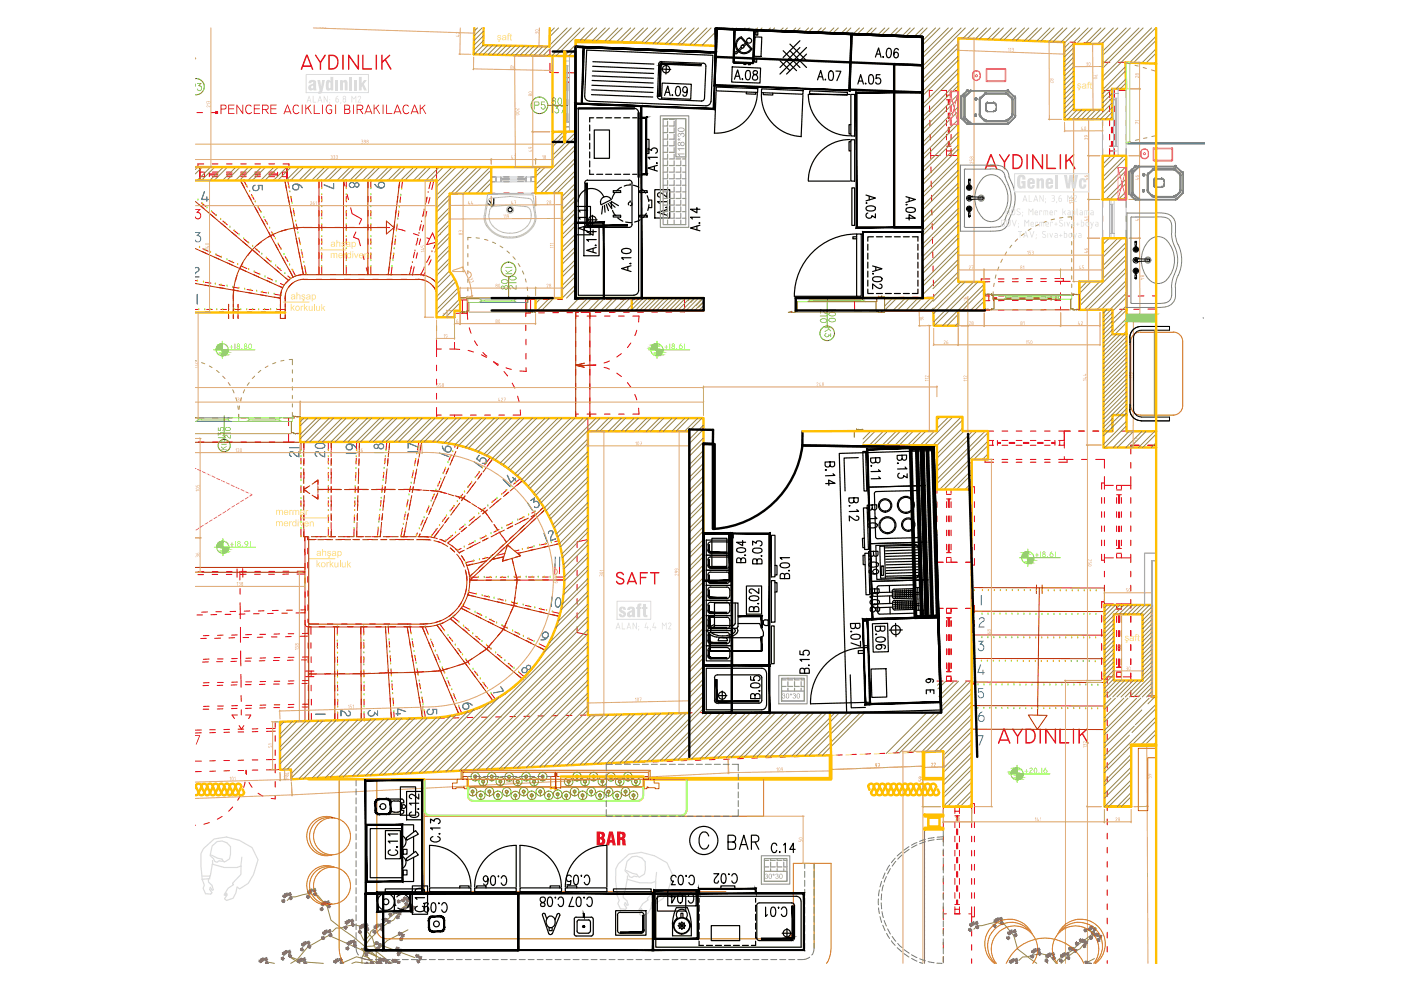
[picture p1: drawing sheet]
<svg xmlns="http://www.w3.org/2000/svg" width="297mm" height="210mm" viewBox="0 0 297 210" stroke-linecap="round" stroke-linejoin="round" font-family="sans-serif">
<!-- layer: Auto-SilikCizgiler -->
<g fill="#e60000">
<path d="M66.8 11.6h.2l.9 1.4 .9-1.4h.3l-1 1.7v1.4l-.1 .1-.2-.1v-1.4l-1-1.5z"/>
<path d="M72.6 11.6h.3l-.1 3.2-.2-.1z"/>
<path d="M73.8 11.6l.3 .1 1.7 2.5v-2.6h.3v3.2l-.3-.1-1.7-2.6v2.7h-.3z"/>
<path d="M76.8 11.6h.3v2.9h1.7v.3h-2z"/>
<path d="M79.6 11.6l.3 .1v3.1l-.3-.1z"/>
<path d="M80.9 11.6h.2v1.3l1.4-1.3h.2v.2l-.9 .8 1.2 2-.1 .2-.2-.1-1.1-1.9-.5 .5v1.4l-.2 .1z"/>
<path d="M211.8 32.8l.2-.1 1 1.4 .8-1.3 .2-.1 .1 .2-1 1.5-.1 1.5-.2-.1v-1.4z"/>
<path d="M217.6 32.7l.3 .1-.1 3.1-.2-.1z"/>
<path d="M218.8 32.7l.3 .1 1.8 2.5v-2.5l.2-.1v3.2l-.2-.1-1.8-2.5v2.5l-.3 .1z"/>
<path d="M221.8 32.8l.3-.1v2.9h1.7l.1 .3h-2.1z"/>
<path d="M224.7 32.7l.3 .1-.1 3.1-.2-.1z"/>
<path d="M225.9 32.7l.3 .1v1.2l1.4-1.3 .2 .1v.1l-.9 .8 1.1 2.2h-.2l-1.1-1.9-.5 .4v1.5h-.3z"/>
<path d="M214.6 154.5h.3l.8 1.4 .9-1.4 .3 .1-1 1.6-.1 1.5-.2-.1v-1.4z"/>
<path d="M220.4 154.5l.3 .1v2.9l-.1 .2-.2-.1z"/>
<path d="M221.6 154.5l.3 .1 1.7 2.5v-2.5l.3-.1v3.1h-.2l-1.8-2.6v2.6h-.3z"/>
<path d="M224.6 154.6h.3v2.8h1.7v.2h-2z"/>
<path d="M227.5 154.5h.2l-.1 3.2-.1-.1z"/>
<path d="M228.7 154.5l.3 .1v1.2l1.3-1.3h.2v.2l-.9 .8 1.2 2.1h-.3l-1.1-1.9-.4 .5v1.3l-.2 .2-.1-.1z"/>
<path d="M64.9 11.6h.3l1.2 3-.1 .2-.4-.6h-1.7l-.1 .5h-.3zM65.1 12l-.7 1.9h1.4z"/>
<path d="M69.6 11.6h1.3l.6 .5 .2 .4-.1 1.5-.7 .7-1.3 .1zM69.9 11.9v2.6l.9-.1 .4-.3 .3-.6-.1-.9-.5-.6z"/>
<path d="M210 32.7h.3l1.1 3.2h-.2l-.2-.6h-1.7l-.2 .6h-.3zM210.1 33.1l-.7 1.9h1.5z"/>
<path d="M214.6 32.7l1.4 .1 .7 .6 .1 .7v.7l-.4 .7-.4 .3-1.4 .1zM214.9 33v2.6h.8l.7-.7 .1-1.1-.4-.6-.5-.2z"/>
<path d="M212.7 154.5l.2-.1 .2 .2 1.1 2.9-.1 .2-.1-.1-.2-.5h-1.7l-.2 .5h-.3zM212.9 154.9l-.7 1.9h1.4z"/>
<path d="M217.4 154.5l1.4 .1 .6 .6 .2 .5-.1 1-.3 .6-.4 .3h-1.4zM217.7 154.8v2.6l.8-.1 .4-.2 .4-.6v-1l-.7-.7z"/>
</g>
<g fill="none" stroke="#e60000" stroke-width=".21">
<path d="M197.7 19.2h-.7v1.5M199.5 19.2h1.2v1.5M201.6 19.2v1.5M202.5 19.2h.7M203.2 8.1v1.6M203.2 11.5v1.2M203.2 14.5v1.2M203.2 17.5v3.2M104.2 39.1v1.9h.8M105 35.4h-.8v1.9M105 37.5h-.8v1h.8M105.2 37.5v1"/>
<path d="M106.2 37.5v1M106.2 38.1h1.8M106.8 38.5h1.2M106.8 37.5h1.2M106.8 35.4h1.2M108 37.9h-1.8M109.8 38.5h1.2M109.8 38.1h1.8M109.8 37.5h1.2M109.8 35.4h1.2M109.8 37.9h1.8M111.6 37.5v1"/>
<path d="M112.6 37.5v1M112.8 37.5h.8v1h-.8M112.8 35.4h1.7M113.6 35.4v1.9M113.6 39v1.9M116.3 35.4h.9M197.1 22.5v1.2M197.2 25.5v1.2M197.2 28.5v1.2M197.3 31.5v1.5h2M200.7 21.2h.9M200.7 20.2h.9"/>
<path d="M200.7 31h.9M200.7 32h.9M200.7 22.5v1.2M200.7 25.5v1.2M200.7 28.5v1.2M200.7 31.5v1.5M201.1 21.2v1M201.1 24v1.2M201.1 27v1.2M201.1 30v1M201.3 21.2v1M201.3 24v1.2"/>
<path d="M201.3 27v1.2M201.3 30v1M201.6 22.5v1.2M201.6 25.5v1.2M201.6 28.5v1.2M201.6 31.5v1.5M203.2 31.5v1.5h-2.1M203.2 22.5v1.2M203.2 25.5v1.2M203.2 28.5v1.2M106.8 40.9h1.2M109.8 40.9h1.2"/>
<path d="M112.8 40.9h.8M115.5 40.9h-1.9M117.3 40.9h1.9M92.6 74h1M95.3 74l2.2 .1M99.2 74.3l1.2 .3M102.1 75.2l1 .6M104.7 76.8l.9 .7M106.9 78.8l.7 .9M111.5 66.3h.9M114.2 66.3h1.2M117.2 66.3h1.2"/>
<path d="M120.2 66.3h1.2M122 63.5h1.7M123.2 66.3h1.2M126.2 66.3h1.2M126.7 63.4l-1.2 .1M128.5 63.4h1.2M130.4 66.2l-1.2 .1M131.5 63.4h1.2M132.2 66.2h1.2M134.5 63.4h1.2M135.2 66.2h1.2M137.5 63.4h1.2"/>
<path d="M138.2 66.2h1.2M141.2 66.2h1.2M141.7 63.3l-1.2 .1M143.5 63.3h1.6v2.8h-.9M181.2 63.1v2.8h1.5M181.2 63.1h1.5M184.5 63.1h1.1M185.7 65.9h-1.2M187.5 63.1h1.2M187.5 65.9h1.2M190.5 65.9h1.2M191.7 63l-1.2 .1"/>
<path d="M193.5 63h1.2M193.5 65.8h1.2M196.5 63h1.5M196.5 65.8h1.5v.7M198 68.3v.7h1.7M203.2 68.3v.7h-1.7M205 65.8h-1.8v.7M208.7 65.7l-1.9 .1M96.4 88h1.6M99.8 88h1.2M102.8 88h1.2M105.8 88h1.1"/>
<path d="M108.6 81.2l.5 1.1M109.7 84l.4 1.1M110.3 86.9l.1 1.1h-1.6M124.6 88.6v2.9h.9M125.1 88.5h.6M127.3 91.5h1.2M127.5 88.5h1.2M130.3 91.5h1.2M130.5 88.5h1.2M133.3 91.5h1.2M133.5 88.5h1.2M136.3 91.5h1.2"/>
<path d="M136.5 88.5h1.2M139.3 91.5h1.2M139.5 88.5h1.2M142.3 91.5h1.2M142.5 88.5h1.2M145.3 91.5h.8v1.9M145.5 88.5h1.2M146.1 95.3v1.1M146.1 98.2v1.2M148.5 88.5h.6v3.5M149.1 93.8v2.6M149.1 98.1v1.3"/>
<path d="M226.8 91.4h-1.1v2M228.7 91.4h1.1M231.7 91.4h1.1M234.7 91.4h1.2M238.8 91.4h.7M241.3 91.4h1.2M244.3 91.4h.8M146.1 101.2v1.2M146.1 104.2v1.3M146.1 107.2v1.2M146.1 110.2v1.2M146.1 113.2v1.2"/>
<path d="M146.1 116.2v1.2M146.1 119.2v1.2M149.1 101.1v1.2M149.1 104.1v1.2M149.1 107.1v1.2M149.1 110.2v1.1M149.1 113.2v1.1M149.1 116.1v1.2M149.1 119.1v1.3M42 121.8h1.2M43.2 121.2h-1.2M45 121.8h1.2"/>
<path d="M45 121.2h1.2M48 121.8h1.2M48 121.2h1.2M51 121.2h1.2M52.2 121.8h-1.2M54 121.8h1.2M54 121.2h1.2M57 121.8h1.2M57 121.2h1.2M60 121.1h1.2M61.2 121.7l-1.2 .1M63 121.7h1.7"/>
<path d="M63 121.1h1.7M146.1 122.2v1.2M146.1 125.2v1.2M146.1 128.2v1.2M146.1 131.2v1.2M146.1 134.2v1.2M146.1 137.2v1.2M149.1 122.1v1.2M149.1 125.1v1.2M149.1 128.1v1.2M149.1 131.1v1.2M149.1 134.1v1.2"/>
<path d="M149.1 137.1v1.2M146.1 140.2v1.2M146.1 143.2v1.2M146.1 146.2v1.2M146.1 149.2v1.9h.6M149.1 140.1v1.3M149.1 143.1v1.2M149.1 146.1v1.2M149.1 149.1v1.9l-.6 .1"/>
</g>
<g fill="#e60000">
<path d="M130.7 121.5l.5-.3 .9 .2a.26 .26 0 0 1 .2 .3 .26 .26 0 0 1-.2 .2l-.4-.4-.6 .1a.49 .49 0 0 0-.1 .6 .49 .49 0 0 0 .5 .2l.8 .5v.6l-.3 .4-.4 .1-.8-.3a.26 .26 0 0 1-.2-.3 .26 .26 0 0 1 .2-.2l.4 .4h.6a.46 .46 0 0 0 .2-.6 .46 .46 0 0 0-.5-.3l-.8-.4z"/>
<path d="M135.7 121.3l1.6 .1v.2h-1.4v.7h1.1v.3h-1.1v1.3h-.2z"/>
<path d="M137.8 121.4h2l-.1 .2h-.7l-.1 2.3-.2-.1v-2.2h-.8z"/>
<path d="M133.8 121.3l.3 .1 1 2.3-.1 .2h-.2l-.2-.5h-1.3l-.1 .5h-.3zM134 121.8l-.6 1.3h1.1z"/>
</g>
<g fill="none" stroke="#e60000" stroke-width=".21">
<path d="M233.8 13.2h1.5M237.1 13.2h1.5M41.8 23.9h1.1M44.8 23.9h1.1M238.7 50.5v.7M238.7 53v1.2M238.7 56v1.2M238.7 59v1.2M92.6 74v1.6M92.6 77.4v1.2M224.8 65.7h1.8M229.6 65.6l-1.2 .1"/>
<path d="M231.4 65.6h1.2M234.4 65.6h1.2M237.4 65.6h1.2M238.7 62v.8h.8M240.4 65.6h1.2M242.5 62.7l-1.2 .1M243.4 65.5h1.7M244.3 62.7h.8M92.6 80.4v1.2M92.6 83.4v1.2M92.6 86.4v1.6M227 91.4h-1.3v2"/>
<path d="M228.8 91.4h1.2M231.8 91.4h1.2M234.8 91.4h1.2M237.8 91.4h1.2M239.7 94.4h1.8M240.8 91.4h1.2M243.3 94.4h1.8M243.8 91.4h1.3M59.4 153v1.2M59.4 156v1.2M59.4 159v1.2M59.4 162v1.2"/>
</g>
<g fill="#e60000" stroke="#e60000" stroke-width=".21">
<path d="M46.1 23.7l-.2 .2h.2zM45.9 23.7h.2l-.2 .2zM45.8 23.7l.1 .2v-.2z"/>
<path d="M45.8 23.7l-.1 .2h.2zM45.7 23.9h.2l-.1 .1zM45.9 23.9l-.1 .1h.1z"/>
<path d="M45.9 23.9v.1h.2zM45.9 23.9h.2v.1z"/>
</g>
<g fill="#e60000">
<path d="M48.4 22.2h1.3v.2h-1.1v.6h1v.2h-1v.8h1.1v.2h-1.3z"/>
<path d="M50.1 22.2h.2l1.1 1.6v-1.6h.2l-.1 2-1.2-1.7v1.7h-.2z"/>
<path d="M52.2 22.4l.3-.2h.5a.21 .21 0 0 1 .3 .1 .21 .21 0 0 1-.1 .3l-.3-.2h-.5l-.2 .4v.5l.4 .7h.4l.3-.3a.22 .22 0 0 1 0 .3 .22 .22 0 0 1-.2 .1l-.5 .1-.5-.4-.1-.9z"/>
<path d="M53.8 22.2h1.3v.2h-1.1v.6l1.1 .1-1.1 .1v.8h1.1v.2h-1.3z"/>
<path d="M57.3 22.2h1.3v.2h-1.1v.6h1.1v.2h-1.1v.8h1.1v.2h-1.3z"/>
<path d="M62.2 22.5l.4-.3h.5l.2 .2-.1 .2-.2-.2h-.5l-.3 .5 .2 .9 .2 .2h.4l.4-.3-.2 .4-.5 .1-.5-.3-.2-.6z"/>
<path d="M64 22.2h.1v2l-.1-.1z"/>
<path d="M64.7 22.2h.2v.8l.9-.8h.1l-.5 .7 .7 1.3-.9-1.3-.3 .3v1h-.2z"/>
<path d="M66.5 22.2h.2v1.8h1.1v.2h-1.3z"/>
<path d="M68.3 22.2h.2v2l-.2-.1z"/>
<path d="M69.4 22.3l.6-.1 .4 .3-.2 .1-.2-.2h-.3l-.4 .3v.9l.5 .4a.48 .48 0 0 0 .4-.6h-.3l-.1-.2h.6v.6l-.2 .3-.5 .1-.4-.2-.2-1z"/>
<path d="M71.1 22.2h.2v2l-.2-.1z"/>
<path d="M74.9 22.2h.1v2h-.1z"/>
<path d="M79.2 22.2h.2v.8l.9-.8h.1l-.6 .7 .7 1.3-.8-1.3-.3 .3v1h-.2z"/>
<path d="M81.1 22.2h.2v2h-.2z"/>
<path d="M81.9 22.2h.2v1.8h1.1v.2h-1.3z"/>
<path d="M85.6 22.4l.3-.2h.4l.4 .3-.2 .1-.3-.2h-.2l-.3 .1-.2 .4 .1 .6 .3 .5h.4l.5-.2-.3 .3-.5 .1-.5-.4-.1-.9z"/>
<path d="M89 22.2h.2v.8l.9-.8h.1l-.6 .7 .7 1.3h-.1l-.7-1.3-.3 .3v1h-.2z"/>
<path d="M46.8 22.2h.8l.4 .3-.1 .6-.9 .1-.1 1-.1-.1zM47 22.4v.6h.6l.2-.1a.3 .3 0 0 0 0-.4 .3 .3 0 0 0-.2-.1z"/>
<path d="M55.6 22.2h.9l.4 .2v.7l-.5 .2 .6 .9-.8-.9h-.5v.9l-.1-.1zM55.7 22.4v.7h.9l.1-.2a.36 .36 0 0 0 0-.3 .36 .36 0 0 0-.3-.2z"/>
<path d="M60.8 22.2h.3l.7 1.9-.1 .1-.2-.4h-1.1l-.1 .4h-.2zM60.9 22.4l-.4 1.2h.9z"/>
<path d="M73 22.2h.8l.4 .2v.5l-.2 .3 .3 .4-.2 .4-1.1 .2zM73.2 22.4v.7l.8-.2-.1-.5zM73.2 23.3v.7h.5a.35 .35 0 0 0 .4-.4 .35 .35 0 0 0-.5-.3z"/>
<path d="M75.6 22.2h1l.4 .3v.5l-.5 .3 .5 .9h-.2l-.5-.9h-.5v.9h-.2zM75.8 22.4v.7l1-.1v-.4l-.2-.2z"/>
<path d="M78 22.2h.2l.7 2-.3-.4h-1l-.2 .4-.1-.1zM78.1 22.4l-.4 1.2h.9z"/>
<path d="M84.1 22.2h.3l.7 1.9-.1 .1-.2-.4h-1.1l-.1 .3-.1 .1zM84.3 22.4l-.5 1.2h.9z"/>
<path d="M87.8 22.2l.2 .1 .7 1.8v.1l-.3-.4h-1l-.1 .3-.2 .1zM87.9 22.4l-.5 1.2h1z"/>
</g>
<g fill="none" stroke="#e60000" stroke-width=".21">
<path d="M41.4 38.2h1.8M41.4 35.3h1.8M42.3 35.3v2.9v-2.9M42.3 35.3v2.9M42.3 37.5h.9M42.3 36.5h.9M43.2 34.8h-1.2v.5M43.4 36.5v1M44.4 36.5v1M44.4 37.1h1.8M44.4 36.9h1.8M45 38.2h1.2"/>
<path d="M45 35.3h1.2M45 37.5h1.2M45 36.5h1.2M45 34.8h1.2M48 38.2h1.2M48 35.3h1.2M48 37.1h1.2M48 37.5h1.2M48 36.9h1.2M48 36.5h1.2M48 34.8h1.2M51 38.2h1.2"/>
<path d="M51 35.3h1.2M51 37.1h1.2M51 37.5h1.2M51 36.9h1.2M51 36.5h1.2M51 34.8h1.2M54 38.2h1.2M54 35.3h1.2M54 37.1h1.2M54 37.5h1.2M54 36.9h1.2M54 36.5h1.2"/>
<path d="M54 34.8h1.2M57 38.2h1.2M57 35.3h1.2M57 37.1h1.9M57 37.5h1.2M57 36.9h1.9M57 36.5h1.2M57 34.8h1.2M58.9 36.5v1M59.9 36.5v1M60 38.2h2.3M60 35.3h2.9"/>
<path d="M60 34.8h1.3v.5M60 37.5h.8M60 36.5h.8M60.8 36.5v1v-1M60.8 35.3v2.9M64.1 38.2h1.2M64.7 35.3h1.2M67.1 38.2h1.2M67.7 35.3h1.1M70.1 38.2h1.2M70.7 35.3h1.2M73.1 38.2h1.2"/>
<path d="M73.7 35.3h1.2M76.1 38.2h1.2M76.7 35.3h1.2M79.1 38.2h1.2M79.7 35.3h1.2M82.1 38.2h1.2M82.6 35.3h1.3M85.1 38.2h1.2M85.7 35.3h1.2M88.1 38.2h1.2M88.7 35.3h1.1M91.1 38.2h1.5"/>
<path d="M91.7 35.3h1.2M94.7 35.3h2"/>
</g>
<g fill="#e60000">
<path d="M73.3 96.1h2.2v.1h-2.2z"/>
<path d="M74.1 38.8l.4-.2h.3l.4 .3 .3-.2 .5 .1 .2 .2-.1 .6-.7 .1a.21 .21 0 0 0-.2-.2 .21 .21 0 0 0-.2 .3h-.6l-.2-.1-.2-.4zM75.3 39.2a.37 .37 0 0 0 .7 0 .37 .37 0 0 0-.7 0zM74.2 39.2a.45 .45 0 0 0 .9 0 .45 .45 0 0 0-.9 0z"/>
<path d="M73.4 94.3l.5-.3 .7 .1 .6 .3 .3 .5-.1 .1-.4-.5-.4-.2 .2 .4-.1 .5-.3 .3h-.6l-.5-.4zM73.5 94.8a.55 .55 0 0 0 1.1 0 .55 .55 0 0 0-1.1 0z"/>
</g>
<g fill="none" stroke="#e60000" stroke-width=".21">
<path d="M64.4 59.2h.8M64.4 58.2h.8M67 59.2h1.2M67 58.2h1.2M70 59.2h1.2M70 58.2h1.2M73 59.2h1.2M73 58.2h1.2M76 59.2h1.2M76 58.2h1.2M79 59.2h1.2M79 58.2h1.2"/>
<path d="M82 59.2h1.2M82 58.2h1.2M85 59.2h1.2M85 58.2h1.2M88 59.2h.7M88 58.2h.7M61.2 92.1v1.6h1.2M62.5 88.6h-1.3v1.7M64.2 93.7h1.2M64.3 88.6h1.2M67.2 93.7h1.2M67.3 88.6h1.2"/>
<path d="M70.2 93.7h1.2M70.3 88.6h1.2M73.2 93.7h1.2M73.3 88.6h1.2M75.5 97.2v1.2M75.6 93.8v1.6M76.2 93.7h1.2M76.3 88.6h1.2M79.2 93.7h1.2M79.3 88.6h1.2M82.2 93.7h1.2M82.3 88.6h1.2"/>
<path d="M85.2 93.7h1.2M85.3 88.6h1.2M88.2 93.7h1.2M88.3 88.6h1.2M91.3 88.6h1.3M64.4 113.8h.7M64.6 113.8v.9M64.6 116.5l.1 1.2M64.7 119.5v1.2M65.2 114.4h1.8M65.2 113.8v.6M65.2 116.2v1.2"/>
<path d="M65.2 119.3v1.1M66.9 113.8h1.2M67.4 103.8h4.8M68.8 114.4h1.2M69.9 113.8h1.2M71.8 114.4h1.2M72.9 113.8h1.2M74 103.8h3.9M74.8 114.4h1.2M75.1 112.1l-.1 1.7M75.2 109.2l-.1 1.2M75.2 106.2v1.2"/>
<path d="M75.3 103.2v1.2M75.5 100.2l-.1 1.2M75.9 113.8h1.2M77.8 114.4h1.2M78.9 113.8h1.2M79.7 103.8h4M80.8 114.4h1.2M81.9 113.8h1.2M83.8 114.4h1.8M84.9 113.8h.7M85.5 103.8l3.9 .1M91.2 104l1.8 .1 1.8 .5"/>
<path d="M96.5 105.1l1.7 .5 1.6 1M101.3 107.6l1.5 .9 .9 1.3M104.7 111.2l.7 1M106.5 113.7l.9 1.2M108.6 118.4l.3 1.4M50.3 120.6v1.8M50.9 121.2v1.8M50.9 127.8v3.4M50.9 124.8v1.2M51 133v3.2M51 138l.1 3.2M51.4 120.6l.1 1.8"/>
<path d="M64.7 122.5v1.2M64.7 131.5l.1 1.1 .4 .3h.7M64.7 125.5v1.2M64.7 128.5v1.2M65.2 122.3v1.1M65.3 131.2v.7l.2 .3 2.1 .1M65.3 125.3v1.1M65.3 128.2v1.3M65.3 132.9v1.6M65.3 136.3v1.2M65.3 139.3v1.2M65.9 132.9v1.6"/>
<path d="M65.9 136.3v1.2M66 139.3v1.2M67.7 132.9h1.1M69.4 132.3h1.2M70.7 132.9h1.2M70.9 132.9v1.6M70.9 136.3v1.2M71 139.3v1.2M71.5 132.9v1.6M71.5 136.3l.1 1.2M71.6 139.3v1.2M72.4 132.3h1.2"/>
<path d="M73.7 132.9h1.2M75.4 132.3h1.2M76.7 132.9h1.2M78.4 132.3h1.2M79.7 132.9h1.2M81.4 132.3h1.2M82.6 132.9h1.3M84.4 132.3h1.9M85.7 132.9h.6M100.2 139.6l-1.5 1-1.8 .5M104.4 136.2l-1.2 1.4-1.5 1M107.5 131.7l-.8 1.7-1.1 1.4"/>
<path d="M109.2 126.6l-.3 1.8-.7 1.7M109.3 121.5l.4 1.5-.3 1.8M42.7 155.4h-1.3M42.7 154.8h-1.3M43.1 150.4h1.2M44.3 149.7l-1.1 .1M44.5 154.7h1.1M45.7 155.3l-1.2 .1M46.2 149.7h1.1M47.3 150.3h-1.2M48.7 155.2l-1.2 .1M48.7 154.6l-1.2 .1"/>
<path d="M50.3 150.2h-1.2M50.3 149.6h-1.2M50.5 155.2h1.2M50.5 154.6h1.2M51.1 143v2.7M51.1 147.5l.1 1.2M51.2 150.5v1.1M52.1 149.6h1.3M53.3 150.2h-1.3M54.7 155.1l-1.2 .1M54.7 154.5l-1.2 .1M56.3 150.1h-1.3"/>
<path d="M56.4 149.5h-1.3M58.1 150h1.2M58.1 149.4h1.2M58.3 154.4l-1.8 .1M58.4 155l-1.9 .1M59.4 153h1M62.2 149.9l-1.1 .1M62.3 149.4h-1.2M63.4 152.9l-1.2 .1M64.1 149.9h1.1M64.1 149.3h1.3M65.2 152.9h1.2"/>
<path d="M65.4 142.9h1.7M65.4 142.3v1.2M65.4 145.3v1.2M65.4 148.3v1.2M65.4 151.3v1.6M66 142.3v1.2M66 145.3v1.2M66 148.3v1.2M66 151.3v1.6M69.4 152.8h-1.2M70.1 142.8l-1.3 .1M71 142.3v1.2"/>
<path d="M71 145.2v1.3M71 148.3v1.2M71 151.3v1.6M71.2 152.7h1.2M71.6 142.2v1.3M71.6 145.2v1.3M71.6 148.3v1.2M71.6 151.3v1.5M71.9 142.8h1.2M75.4 152.7h-1.2M77.2 152.6h1.2M78.5 142.7l-3.6 .1"/>
<path d="M81.4 152.5l-1.2 .1M83.2 152.5h1.2M84.3 142.6l-3.9 .1M87.4 152.4h-1.2M89.2 152.4h1M89.8 142.4l-3.7 .2M95.2 141.7l-1.8 .5-1.8 .1M41.4 175h.1M41.4 161.4h1.3M42.7 163.6h-1.3M44.4 174.4l-1.2 .4M45.6 161.3h-1.1"/>
<path d="M45.7 163.5h-1.2M47.1 173.1l-1 .6M47.5 161.2h1.2M48.7 163.4h-1.2M49.3 171.1l-.8 .9M50.5 163.4h1.2M51 168.7l-.6 1M51.7 161.2h-1.2M52 165.8l-.3 1.2M52.1 164l.1-.7 .1 .9M52.8 165.9l.6 1M53.5 163.3h1.2"/>
<path d="M53.5 161.1h1.2M54.7 168.2l1.1 .6M57.5 169.3l.8 .1M58.3 163.2h-1.8M58.3 161l-1.8 .1"/>
</g>
<path d="M41.3 155.9l1.1 .1-.7 1.9-.2-.1 .7-1.8h-.9z" fill="#e60000"/>
<g fill="none" stroke="#e60000" stroke-width=".21">
<path d="M50.3 151.6h-1.1l.5 .8M50.7 153.8l.5 .8 .5-.8M52.1 151.6h1.1l-.5 .8M58.3 156v1.2M58.3 159v1.2M59.4 154.2v-1.2h-1.1v1.2M59.4 156v1.2M59.4 159v1.2M58.3 163.2v.7M58.3 165.7v1.2M58.3 168.7v.7M59.4 162v1.2h-1.1v-1.2"/>
<path d="M61.8 163.1l-2.4 .1"/>
</g>
<g fill="#e60000">
<path d="M72.2 150.5l.8 .3 .6 .7a.42 .42 0 0 0 .6-.2 .42 .42 0 0 0-.4-.6l.1-.1 .2 .1 .3 .4v.4l-.3 .3h-.5l-.7-.8-.5-.2v1h-.2z"/>
<path d="M66.9 151.3h2.1l.1 .1-2.2 .1z"/>
</g>
<g fill="none" stroke="#e60000" stroke-width=".21">
<path d="M42.1 93.7h1.2M42.1 88.6h1.2M45.1 93.7h1.2M45.1 88.6h1.2M48.1 93.7h1.1M48.1 88.6h1.1M51.1 93.7h1.2M51.1 88.6h1.2M54.1 93.7h1.2M54.1 88.6h1.2M57.1 93.7h1.2M57.1 88.6h1.2"/>
<path d="M60.1 93.7h1.1M60.1 88.6h1.1M63.8 93.8v1.6M63.8 97.2v1.2M64.4 93.8v1.6M64.4 97.2v1.2M69.6 93.8v1.6M69.6 97.2v1.2M70.2 93.8v1.6M70.2 97.2v1.2M63.8 100.2v1.2M63.8 103.2v1.2"/>
<path d="M63.8 106.2v1.2M63.8 109.2v1.2M63.8 112.2v1.6M64.4 100.2v1.2M64.4 103.2v1.2M64.4 106.2v1.2M64.4 109.2v1.2M64.4 112.2v1.6M65.2 103.3l-.8 .5 .8 .5M66.7 102.3l.7-.5v1.1M67.4 104.7v1.1l-.7-.5M69.6 100.2v1.2"/>
<path d="M69.6 103.2v1.2M69.6 106.2v1.2M69.6 109.2v1.2M69.6 112.2v1.6M70.2 100.2v1.2M70.2 103.2v1.2M70.2 106.2v1.2M70.2 109.2v1.2M70.2 112.2v1.6M41.8 130.4h1.1M43.7 135.3l-1.1 .1M44 129.8h-1.2"/>
<path d="M44.3 134.7l-1.2 .1M44.3 139.7l-1.2 .1M45.8 129.7h1.2M45.9 130.3h-1.2M46.1 139.7h1.2M46.8 135.3h-1.3M47.3 134.7h-1.2M47.7 130.3h1.3M49.8 135.2l-1.3 .1M50 129.6l-1.2 .1M50.3 139.6l-1.2 .1M50.3 134.6l-1.2 .1"/>
<path d="M51.5 135.2h1.2M52 130.2h-1.3M53 129.5l-1.2 .1M53.3 139.5l-1.2 .1M53.3 134.5l-1.2 .1M53.7 130.1h1.2M55.1 134.5h1.2M55.7 135.1h-1.2M56 129.5h-1.2M56.3 139.5h-1.2M57.5 135h1.2M57.9 130l-1.2 .1"/>
<path d="M59 129.4l-1.2 .1M59.3 134.4l-1.2 .1M59.3 139.4h-1.2M59.7 130h1.2M60.8 129.4h1.2M61.1 139.4h1.2M61.1 134.4h1.2M61.7 135h-1.1M62.2 140h-1.3M63.9 139.9h1.1M64.8 129.9l-2 .1M64.8 129.3h-1"/>
<path d="M65.3 134.9h-1.8M65.3 139.3h-1.2M65.3 134.3h-1.2M44.2 140.3l-1.3 .1M44.2 145.3l-1.2 .1M44.3 144.7l-1.2 .1M45.9 140.3h1.3M46.1 144.7h1.2M47.2 145.3h-1.2M50.1 140.2l-1.1 .1M50.2 145.2h-1.2M50.3 144.6l-1.2 .1"/>
<path d="M52 140.2h1.1M52 145.2h1.2M52.1 144.6h1.2M56.1 140.1h-1.1M56.2 145.1h-1.2M56.3 144.5h-1.2M58 140h1.2M58 145h1.2M58.1 144.4h1.2M62.2 144.9l-1.2 .1M62.3 144.4h-1.2M64 144.9h1.1"/>
<path d="M64.8 142.3h1.8M64.8 143.5h1.8M65.4 144.3h-1.3"/>
</g>
<g fill="#e60000">
<path d="M61.4 95.8l.2-.2h.4l.6 .8 .7 .3v-1l.1-.1 .1 1.3-.9-.3-.6-.8-.5 .2v.5l.4 .2-.1 .2-.2-.1-.3-.4z"/>
<path d="M61.3 94.8h2.1l.1 .2h-2.1z"/>
<path d="M67 95.7h.5l.6 .7 .6 .3v-1l.2-.1v1.3l-.8-.2-.4-.6a.41 .41 0 0 0-.8-.1 .41 .41 0 0 0 .4 .7l-.1 .2-.1-.1-.4-.4v-.4z"/>
<path d="M41.4 44.4l1.2-.1-.6 .7 .4 .1 .2 .4v.5l-.2 .4-.3 .1-.6-.1a.25 .25 0 0 1-.2-.3 .25 .25 0 0 1 .2-.2l.2 .3 .4 .1 .3-.3 .1-.4-.2-.3-.6-.2 .5-.6h-.8z"/>
<path d="M66.9 94.2l.6-.3h.8l.5 .2 .2 .5-.5 .5-.9 .1-.7-.4-.2-.3zM67.1 94.2l-.1 .1a.59 .59 0 0 0 .8 .7l.7-.2a.41 .41 0 0 0 .2-.5 .41 .41 0 0 0-.5-.2l-.6-.1z"/>
</g>
<g fill="none" stroke="#e60000" stroke-width=".21">
<path d="M51 38.2l.8 1.6M51.7 38.2l.7 1.5M60.4 38.2l.3 1.8M61 38.1l.3 1.8M67.6 38.2v1.6M68.2 38.2v1.6M72.8 38.2v1.6M73.4 38.2v1.6M41.4 59.5h.4M42.3 43.4l.9 .8M42.7 43l.9 .8M42.8 53.3l1.1 .5"/>
<path d="M43 52.7l1.1 .6M43.5 59.9l1.2 .1M44.6 45.4l.9 .8M45 44.9l.9 .8M45.5 54.5l1.1 .5M45.8 54l1.1 .5M46.9 47.3l.9 .8M47.3 46.9l.9 .8M48.3 55.8l1 .5M48.5 55.2l1.1 .5M49.2 49.3l.9 .7M49.5 48.8l1 .8"/>
<path d="M50.3 58.4l-.4 1.2M51 57l1.1 .5M51.2 56.4l1.1 .5M51.4 51.2l1 .8M51.5 55.7l-.6 1.1M51.8 50.8l1 .7M52.7 41.4l.6 1M53.2 53.3l-.7 .9M53.3 41.2l.6 1.1M53.7 53.1l1 .8M53.7 58.2l1.1 .5M54 57.7l1.1 .5"/>
<path d="M54.1 44l.6 1.1M54.2 52.7l.8 .8M54.7 43.9l.6 1M55.5 51.2l-1 .8M55.6 46.7l.5 1M56 55.1l1 .8M56.1 46.5l.6 1M56.4 54.6l.9 .8M56.5 59.4l1 .5M56.7 58.9l1.1 .5M57 49.3l.5 1M57.6 49.1l.6 1.1"/>
<path d="M58 49.7l-1 .5M58.3 57l.9 .8M58.4 51.9l.6 1.1M58.7 56.6l.9 .8M59 51.8l.6 1M59.9 54.6l.5 1M60.5 54.4l.6 1.1M60.6 59l.6 .4M60.8 48.7l-1.1 .3M61 58.5l.6 .5M61.1 41.7l.2 1.2M61.3 57.2l.9 1.6"/>
<path d="M61.7 41.6l.2 1.2M61.7 44.7l.2 1.1M61.9 57.1l.8 1.4M62.2 44.6l.3 1.2M62.2 47.6l.3 1.2M62.8 47.5l.2 1.2M62.8 50.6l.2 1.1M63.4 50.5l.2 1.1M63.4 53.5l.2 1.2M64 53.4l.2 1.2M64 56.5l.3 1.7M64.4 48.2l-1.8 .1"/>
<path d="M64.6 56.3l.3 1.8M67.6 41.6v1.2M67.6 44.6v1.2M67.6 47.6v1.2M67.6 50.6v1.2M67.6 53.6v1.2M67.6 56.6v1.6M68.2 41.6v1.2M68.2 44.6v1.2M68.2 47.6v1.2M68.2 50.6v1.2M68.2 53.6v1.2"/>
<path d="M68.2 56.6v1.6M72.8 41.6v1.2M72.8 44.6v1.2M72.8 47.6v1.2M72.8 50.6v1.2M72.8 53.6v1.2M72.8 56.6v1.6M73.4 41.6v1.2M73.4 44.6v1.2M73.4 47.6v1.2M73.4 50.6v1.2M73.4 53.6v1.2"/>
<path d="M73.4 56.6v1.6M41.4 65.6h.6M41.4 66.2h.1M41.4 60.1h.2M43.3 66.2h1.2M43.4 60.5l1.2 .1M43.8 65.6h1.2M46.3 66.2h1.2M46.4 61l1.2 .1M46.5 60.4l1.1 .2M46.8 65.6h1.2M49.3 66.2h1.2"/>
<path d="M49.3 61.5l1.2 .2M49.4 60.9l1.2 .2M49.6 61.3l-.1 1.9M49.8 65.6h1.2M52.3 66.2h1.2M52.3 62l1.2 .2M52.4 61.4l1.2 .2M52.8 65.6h1.2M55.2 62.5l1.2 .2M55.3 66.2h1.2M55.3 61.9l1.2 .2M55.8 65.6h1.2"/>
<path d="M58.2 63l1.3 .2M58.3 62.4l1.3 .2M58.3 66.2h1.2M58.8 65.6h1.7M59.2 60.7l.8 .3M59.5 60.1l.7 .4"/>
</g>
<path d="M41.7 62.4h.2v2.1l-.2-.1z" fill="#e60000"/>
<path d="M48.5 64.5v.6M48.5 66.9v.6M49.5 63.2v.6M49.5 64.5v.6M49.5 65.6v.6M49.5 66.9v.6M50.5 64.5v.6M50.5 66.9v.6" fill="none" stroke="#e60000" stroke-width=".21"/>
<path d="M41.3 56.7l.7-.1 .3 .4-.1 .4-.6 .4-.3 .5v.3h.9l.1 .2h-1v-1l.7-.4a.36 .36 0 0 0-.2-.6 .36 .36 0 0 0-.5 .4z" fill="#e60000"/>
<path d="M61.4 59.3l-.8 .8M62.1 60l-.8 .8M64.4 58.2l-1.4 .3M64.4 59.2l-.7 .1M59.5 66.9v.6h1v-.6M59.5 64.5v.6M59.5 65.6v.6M59.7 61.7l-.2 2.1M60.5 64.5v.6M60.5 65.6v.6M60.6 62.5l-.1 1.3" fill="none" stroke="#e60000" stroke-width=".21"/>
<g fill="#e60000">
<path d="M53.7 39.4l.4-.2 .1 .1-.2 .1a.53 .53 0 0 0-.1 .7 .53 .53 0 0 0 .7 .2 .53 .53 0 0 0 .2-.7l-.1-.4h1v1.1h-.2v-.9h-.6v.8l-.4 .3h-.6l-.4-.4v-.4z"/>
<path d="M43.3 40.5l.1 .1-.5 1.6h.8v-.5h.2l.1 .5h.3l-.1 .2h-.2l-.1 .3h-.2v-.3l-1-.1z"/>
<path d="M68.6 39.1l2 .7v-.9l.2-.1v1.2l-2.1-.7z"/>
<path d="M62 39.2l.5-.3h.6l.7 .3 .4 .6-.2 .1-.8-.7 .2 .3-.1 .6-.3 .2h-.5l-.6-.4zM62.2 39.7a.53 .53 0 0 0 1 0 .53 .53 0 0 0-1 0z"/>
</g>
<g fill="none" stroke="#e60000" stroke-width=".21">
<path d="M117.2 15.4v.9M117.2 18v1.2M119.8 15.5v.8M119.8 18.1v1.2M120.2 17.4v1.9M120.3 17.4v1.9M120.4 17.4v1.9M120.7 15.5v.8M120.7 18.1v1.2M122 15.5v.8M122 18v1.3M233.8 19.2v1.5"/>
<path d="M235.3 19.2v1.5M236.3 19.2v1.5M238.7 17.1l.1 3.6M239.5 13.3l-.9-.1v2.1M241.3 13.3l1.2 .1M244.2 13.4l.9 .1M117.2 21v1.2M117.2 24v1.2M117.2 27.1v.8M119.8 21.1v1.2M119.8 24v1.3M119.8 27.1v.8"/>
<path d="M120.2 21.1v1.2M120.2 24v1.9M120.3 21.1v1.2M120.3 24v1.9M120.4 21.1v1.2M120.4 24v1.9M120.7 21.1v1.2M120.7 24v1.3M120.7 27.1v.8M122 21v1.2M122 24v1.2M122 27.1v.8"/>
<path d="M197.3 33v.6M197.4 35.4v1.2M197.4 38.4l.1 1.2M203.2 33v2M203.2 36.8v1.2M203.2 39.8v1.2M233.8 22.5v1.2M233.8 25.5v1.2M233.8 28.5v1.2M233.8 31.5v1.5M235.3 22.5v1.2M235.3 25.5v1.2"/>
<path d="M235.3 28.5v1.2M235.3 31.5v1.5M235.6 21.2v1M235.6 24v1.2M235.6 27v1.2M235.6 30v1M235.9 21.2v1M235.9 24v1.2M235.9 27v1.2M235.9 30v1M236.3 22.5v1.2M236.3 25.5v1.2"/>
<path d="M236.3 28.5v1.2M236.3 31.5v1.5M238.8 22.5v1.2M238.8 25.5v1.2M238.8 28.5v1.2M238.8 31.5v1.5M197.5 41.4v1.2M197.5 44.4l.1 1.2M197.6 47.4l.1 1.2M197.7 50.4v1.2M197.8 53.4v1.2M197.8 56.4v1.2"/>
<path d="M197.9 59.4v1.2M203.2 42.8v1.2M203.2 45.8v1.2M203.2 48.8v1.2M203.2 51.8v1.2M203.2 54.8v1.2M203.2 57.8v2M224.8 59.6h2.1M228.7 59.6h1.2M231.7 59.6h2.1M198 62.4v.6M89.4 93.7l3.9 .1"/>
<path d="M95.1 94.1l1.1 .2M96.4 88v.6h1.4M98 94.7l1.1 .3M99.6 88.6h1.2M100.8 95.6l1.2 .5M102.6 88.6h1.2M103.6 96.9l1 .5M105.6 88.6h1.2M106.2 98.3l1 .7M108.6 88.6h1.2M111.6 88.6h1.2M114.6 88.6h1.2"/>
<path d="M117.6 88.6h1.2M120.6 88.6h1.2M123.6 88.6h1.5M124.6 91.5v1.5M124.6 94.9v1.2M124.6 97.9v1.2M225.7 96.8v.6h1.8M225.7 91.4v.6M225.7 93.8v1.2M229.3 97.4h1.2M232.3 97.4h1.9M108.6 100.1l.9 .7"/>
<path d="M110.8 102.1l.9 .8M112.9 104.3l.7 .9M114.7 106.7l.6 1M116.2 109.2l.6 1.1M117.5 112l.4 1.1M118.5 114.8l.3 1.2M119.2 117.7l.2 1.2M122.4 117.9v1.2M124.6 112.9v1.5l-2.2 .5v1.2M124.6 100.9v1.2M124.6 103.8v1.3M124.6 106.8v1.3"/>
<path d="M124.6 109.9v1.2M124.6 114.4v1.6M124.6 117.8v1.2M200 119.2h-1.4v1M201.7 119.2h1.2M204.7 119.2h1.3v1M86.3 132.9h.9M86.3 132.3h.9M90.6 132.2l-1.6 .1M91.1 132.8l-2.1 .1M93.5 131.6l-1.1 .4M94 132l-1.1 .5"/>
<path d="M96 130l-.9 .7M96.5 130.4l-.9 .7M97.9 127.6l-.6 1.1M98.4 128.1l-.7 1M98.9 124.8l-.3 1.2M99 122.3v.8M99.4 125.3l-.3 1.1M99.6 122.2v1.3M115.6 137.9l-.6 1.1M117 135.3l-.5 1.1M118.1 132.5l-.4 1.1M118.9 129.6l-.3 1.2"/>
<path d="M119.4 126.7l-.1 1.1M119.6 120.7v1.2M119.6 123.7v1.2M122.4 132.9v1.2l2.2 .5v1.6M122.4 120.9v1.2M122.4 123.9v1.2M122.4 126.9v1.2M122.4 129.9v1.2M124.6 120.8v1.2M124.6 123.8v1.2M124.6 126.8v1.2M124.6 129.8v1.2"/>
<path d="M124.6 132.8v1.6M124.6 138v1.2M198.6 128v1h1.4M198.6 122v1.2M198.6 125v1.2M201.7 129h1.2M206 122v1.2M206 125v1.2M206 128v1h-1.3M79.3 152.6h-2.1M81.1 152.5h1.2M85.3 152.4l-1.2 .1"/>
<path d="M87.1 152.4h1.2M91.3 152.3l-1.2 .1M91.4 152.1l-1.8 .1M94.3 152.2l-1.2 .1M96.7 151.7l-1.7 .3-1.8 .1M97.3 152.2h-1.2M99.6 150.9l-1.1 .3M100.3 152.1h-1.2M102.1 152.1h1.2M102.4 149.8l-1.1 .5M105.1 148.4l-1.1 .6M106.3 152h-1.2"/>
<path d="M107.6 146.8l-1 .6M108.1 151.9h1.2M109.9 144.9l-.9 .8M112.1 142.7l-.9 .9M112.3 151.8l-1.2 .1M113.9 140.4l-.7 1M114.1 151.8h1.2M118.3 151.7l-1.2 .1M120.1 151.7h1.2M124.3 151.6h-1.2M124.6 141v1.2M124.6 144v1.2"/>
<path d="M124.6 147v1.2M124.6 150v1.6M126.1 151.6h1.2M130.3 151.5h-1.2M132.1 151.4h1.2M136.3 151.3l-1.2 .1M139.2 151.3h-1.1M142.3 151.2l-1.2 .1M146.1 151.1l-2 .1M198.6 144.4h1.4M201.7 144.4h1.2M204.7 144.4h1.3"/>
</g>
<path d="M115.1 134.1l.5-.2h.3l.4 .3 .1 .5-.6 .8-.8 .3a.2 .2 0 0 1-.2 0 .2 .2 0 0 1-.1-.2h.5l.5-.3h-.5l-.3-.5v-.3zM115.1 134.6a.55 .55 0 0 0 1.1 0 .55 .55 0 0 0-1.1 0z" fill="#e60000"/>
<g fill="none" stroke="#e60000" stroke-width=".21">
<path d="M97.8 128.9l1.4 .8M98.1 128.4l1.4 .7M99.2 126.1l1.6 .4M99.4 125.6l1.5 .3M100.8 130.5l1.1 .5M101.1 129.9l1.1 .6M102.5 126.9l1.2 .3M102.6 126.3l1.2 .3M103.5 131.8l1.1 .5M103.8 131.3l1 .5M105.4 127.6l1.2 .2M105.6 127l1.1 .3"/>
<path d="M106.2 133.1l1 .6M106.4 132.6l1.1 .5M108.3 128.3l1.2 .2M108.5 127.7l1.2 .3M108.9 134.5l1.1 .5M109.1 133.9l1.1 .6M111.3 128.9l1.2 .3M111.4 128.4l1.2 .3M111.6 135.8l1 .6M111.8 135.3l1.1 .5M114.2 129.6l1.2 .3M114.2 137.2l1.5 .7"/>
<path d="M114.3 129l1.2 .3M114.5 136.6l1.4 .7M117.1 130.3l1.6 .4M117.2 129.8l1.6 .3"/>
</g>
<path d="M98.1 149.4l.4-.4 .7-.1 .6 .2 .4 .5-1.1-.5 .4 .3v.6l-.4 .4-.6 .1-.4-.4zM98.2 149.7a.55 .55 0 0 0 1.1 0 .55 .55 0 0 0-1.1 0z" fill="#e60000"/>
<g fill="none" stroke="#e60000" stroke-width=".21">
<path d="M76.5 132.9v1.6M76.6 136.2v1.3M76.6 139.2v1.3M77.1 132.9v1.6M77.1 136.2v1.3M77.1 139.2v1.3M81.7 132.9l.1 1.3M81.9 136.1l.1 1.1M82.1 139l.1 1.3M82.3 132.9l.1 1.3M82.5 136l.1 1.2M82.7 139l.1 1.2"/>
<path d="M86.3 132.9l.2 1.3M86.8 136l.3 1.2M86.9 132.9l.2 1.3M87.3 139l.3 1.2M87.4 136l.2 1.2M87.9 138.9l.3 1.2M89.5 132.9l.7 1.6M90.1 132.9l.7 1.5M90.9 136.1l.4 1.1M91.5 136l.4 1.1M92 138.9l.5 1.1M92.6 138.8l.5 1.1"/>
<path d="M76.6 142.2v1.3M76.6 145.2v1.2M76.6 148.3v1.1M76.6 151.3v1.5M77.1 142.2l.1 1.2M77.2 145.2v1.2M77.2 148.3v1.1M77.2 151.3v1.5M82.3 142l.1 1.2M82.5 145l.1 1.2M82.7 148l.1 1.2M82.9 151l.1 1.4"/>
<path d="M82.9 142l.1 1.2M83.1 145l.1 1.2M83.3 148l.1 1.2M83.5 151l.1 1.3M87.9 141.9l.2 1.2M88.4 144.9l.2 1.2M88.4 141.9l.3 1.2M88.9 147.9l.1 1.2M89 144.9l.2 1.2M89.4 150.8l.2 1.4M89.5 147.8l.2 1.2M90 150.7l.2 1.4"/>
<path d="M93.2 141.6l.5 1.1M93.8 141.6l.4 1.1M94.4 144.4l.4 1.1M95 144.3l.4 1.1M95.5 147.2l.5 1.1M96.1 147.1l.5 1.1M96.7 149.9l.7 1.7M97.3 149.9l.6 1.4"/>
</g>
<g fill="#e60000">
<path d="M84.3 150.2l1.8 .6-.1 .1-1.6-.5v.8h.5l.1 .2h-.6l-.1 .4v-.4h-.4v-.2h.4z"/>
<path d="M78 150.8a.34 .34 0 0 1 .6-.1l-.4 .2v.4l.3 .4h.4l.3-.1 .1-.7 .6 .5v-.7l.2-.1 .1 1.2-.7-.5-.2 .5h-.9l-.5-.4z"/>
<path d="M90.6 150.5a.3 .3 0 0 1 .2-.2 .3 .3 0 0 1 .3 .1l-.2 .1a.53 .53 0 0 0 .2 .9 .53 .53 0 0 0 .7-.5l-.2-.6h1.1l-.1 1.1h-.1v-.9h-.6l.1 .6-.3 .4-.4 .1h-.4l-.3-.3-.2-.4z"/>
</g>
<g fill="none" stroke="#e60000" stroke-width=".21">
<path d="M92.6 132.5l1.1 1.4M93.3 132.3l.9 1.3M94.7 135.3l.7 1M95.3 135l.7 1M95.5 131.2l1.2 1M96 130.8l1.2 1M96.5 137.7l.7 1M97 137.5l.8 .9M98.1 133.4l.9 .7M98.6 132.9l.9 .8M98.8 139.9l.7 .9M100.4 135.3l1 .8"/>
<path d="M100.9 134.9l.9 .7M102.7 137.2l.9 .8M103.2 136.8l.9 .8M105 139.1l.9 .8M105.5 138.7l.9 .8M98.3 140.1l.7 1M100 142.5l.8 1M100.6 142.3l.7 .9M101.9 144.9l.6 1M102.4 144.7l.7 .9M103.6 147.4l1 1.3M104.2 147.1l.9 1.2"/>
<path d="M107.3 141.1l1 .7M107.8 140.6l.9 .8M109.6 143l1.2 1M110.1 142.6l1.1 1"/>
</g>
<g fill="#e60000">
<path d="M104.5 146.9l2.1-.5-.5-.9h.2l.6 1-2.3 .5z"/>
<path d="M117 126.5l.2 .1-.3 2.1h-.1z"/>
<path d="M110.7 141.7l.4-.3 .4 .1 .1-.4 .4-.2 .4 .1 .2 .4-.1 .4-.3 .2h-.3l-.2 .5-.3 .2h-.4l-.3-.2-.2-.3zM111.7 141.5a.36 .36 0 0 0 .7 0 .36 .36 0 0 0-.7 0zM110.7 142.1a.5 .5 0 0 0 1 0 .5 .5 0 0 0-1 0z"/>
<path d="M118 126.7h.6l.4 .6-.2 1.1-.5 .4-.3-.1-.3-.5v-.8zM118.2 126.8l-.4 .8 .2 .9a.53 .53 0 0 0 .6-.1 .53 .53 0 0 0 .2-.6l-.2-.9z"/>
</g>
<g fill="none" stroke="#e60000" stroke-width=".21">
<path d="M99.1 66.4l.1 1.3M99.5 69.5l.4 1.2M100.6 72.3l.6 1M102.4 74.7l.8 .8M104.6 76.7l1.1 .6M107.3 78l1.1 .3M111.5 66.3v.8M111.5 68.9v1.2M111.5 77.9l.1 .8h-1.4M111.5 71.9v1.2M111.5 74.9v1.2M122.1 66.3v1.2"/>
<path d="M122.1 69.3v1.2M122.1 72.3v1.2M122.1 75.4v1.1M122.1 78.3v1.2M125.1 66.3v1.2M125.1 69.3v1.2M125.1 72.3v1.2M125.1 75.3v1.2M125.1 78.3v1.2M126.3 77.3l-1.2 .1M129.2 76.5l-1.1 .5M131.8 75l-1 .7"/>
<path d="M133.7 72.7l-.7 1M135 70l-.4 1.2M135.5 67l-.1 1.3M122.1 81.3v1.3M122.1 84.3v1.2M122.1 87.3v1.3M125.1 81.3v1.2M125.1 84.3v1.2M125.1 87.3v1.3M200.7 129.8v-.8h.9v.8M200.7 131.6v1.2M200.7 134.6v1.2"/>
<path d="M200.7 137.6v1.2M200.7 131h.9M200.7 130h.9M201.1 131v1.8M201.1 134.6v1.2M201.1 137.6v1.2M201.3 131v1.8M201.3 134.6v1.2M201.3 137.6v1.2M201.6 131.6v1.2M201.6 134.6v1.2M201.6 137.6v1.2"/>
<path d="M206 128.4h.6v1.4M206 129v.8M206 131.6v1.2M206 134.6v1.2M206 137.6v1.2M206.6 131.6v1.2M206.6 134.6v1.2M206.6 137.6v1.2M181.6 159.9l-1.2 .1M184.6 159.8l-1.2 .1M187.6 159.7l-1.2 .1M190.6 159.6h-1.2"/>
<path d="M193.6 159.5l-1.2 .1M196.6 159.4h-1.2M198.4 159.3h1.6v1.9M200.7 143.6v.8h.9v-.8M200.7 140.6v1.2M200.7 142.4h.9M200.7 143.4h.9M201.1 140.6v1.8M201.3 140.6v1.8M201.6 140.6v1.2M206 140.6v1.2M206 143.6v2.7"/>
<path d="M206 148.1v1.2M206 151.1v1.2M206 154.1v1.2M206 157.1v1.2M206.6 140.6v1.2M206.6 143.6v1.4h-.6M124.6 162.1h-1.6M127.6 161.9l-1.2 .1M130.6 161.8l-1.2 .1M133.6 161.7l-1.2 .1M136.6 161.6h-1.2M139.6 161.5h-1.2"/>
<path d="M142.6 161.4h-1.2M145.6 161.2l-1.2 .1M148.6 161.2h-1.2M151.6 161l-1.2 .1M154.6 161h-1.2M157.6 160.8l-1.2 .1M160.6 160.7h-1.2M163.6 160.6l-1.2 .1M166.6 160.5h-1.2M169.6 160.4h-1.2M172.6 160.3h-1.2M175.6 160.1l-1.2 .1"/>
<path d="M178.6 160.1h-1.2M200 163v1.2M200 166v1.2M200 169v3.5M200 174.3v1.2M200 177.3v1.2M200 171h.6M202.4 171h1.2M202.5 171v1.5M202.5 174.3v1.2M202.5 177.3v1.2M202.5 173h.9"/>
<path d="M202.5 172h.9M202.8 173v1M202.8 175.8v1.2M202.8 178.8v1.2M203 173v1M203 175.8v1.2M203 178.8v1.2M203.4 171v1.5M203.4 174.3v1.2M203.4 177.3v1.2M205.4 171h.6M206 170.4h.6v2.1"/>
<path d="M206 160.1v1.2M206 163.1v1.2M206 166.1v1.2M206 169.1v3.4M206 174.3v1.2M206 177.3v1.2M206.6 174.3v1.2M206.6 177.3v1.2M200 180.3v1.2M200 183.3v1.2M200 186.3v1.2M200 189.3v1.2"/>
<path d="M200 192.3v1.5M200 196.8v1.2M200 199.8v1.2M200.6 193.8h-.6v1.2M202.4 193.8h1.2M202.5 180.3v1.2M202.5 183.3v1.2M202.5 186.3v1.2M202.5 189.3v1.2M202.5 192.3v1.5M202.5 191.8h.9M202.5 192.8h.9"/>
<path d="M202.8 181.8v1.2M202.8 184.8v1.2M202.8 187.8v1.2M202.8 190.8v1M203 181.8v1.2M203 184.8v1.2M203 187.8v1.2M203 190.8v1M203.4 180.3v1.2M203.4 183.3v1.2M203.4 186.3v1.2M203.4 189.3v1.2"/>
<path d="M203.4 192.3v1.5M205.4 193.8h.6M206 180.3v1.2M206 183.3v1.2M206 186.3v1.2M206 189.3v1.2M206 192.3v3.2M206 197.3v1.2M206.6 192.3v2.1h-.6M206.6 180.3v1.2M206.6 183.3v1.2M206.6 186.3v1.2"/>
<path d="M206.6 189.3v1.2M200 202.8v1.2M206 200.3v1.2M206 203.3v1"/>
</g>
<g fill="#e60000">
<path d="M111.7 106.5h.2l1.1 1.7v.1z"/>
<path d="M112.5 106l.9-.5-.1 .8 .5-.1 .5 .4v.8l-.4 .3h-.3a.19 .19 0 0 1-.3-.1 .19 .19 0 0 1 .1-.2l.2 .1 .4-.1 .2-.4-.1-.4-.3-.2-.8 .2 .2-.8-.6 .4z"/>
</g>
<g fill="none" stroke="#e60000" stroke-width=".21">
<path d="M102.3 119.6l-.9 .8M104.5 117.6l-.9 .8M104.7 118.2l-.8 .8M106.7 115.5l-.9 .8M106.9 116.1l-.8 .9M108.9 113.5l-.9 .8M109.1 114.1l-.8 .8M110 116.6l-.8 .2M110.4 117.2l-.6 .1M111.1 111.4l-.9 .8M111.3 112l-.9 .9M113 116l-1.2 .2"/>
<path d="M113.3 109.4l-.9 .8M113.3 116.5l-1.1 .3M113.5 110l-.9 .8M115.2 107.6l-.6 .6M115.5 108l-.7 .8M115.9 115.3l-1.2 .2M116.2 115.8l-1.1 .3M118.5 114.6l-.9 .3M118.6 115.2l-.6 .2M99.6 122.4h1.6M100.1 121.7l-.5 .5M100.4 122.3l-.8 .7h1.6"/>
<path d="M102.5 120.2l-.8 .9M103.1 123h1.1M103.1 122.4h1.1M106.1 123h1.1M106.1 122.4h1.1M109.1 123h1.2M110.3 122.3l-1.2 .1M112 122.3h1.3M112.1 123h1.2M115 122.9h1.3M115 122.3h1.3M118 122.9h1.7"/>
<path d="M118 122.3h1.7"/>
</g>
<g fill="#e60000">
<path d="M100.5 97.9l1.7 1.1 .1 .2h-.1z"/>
<path d="M101.5 96.4l.2 .2-.5 .6 .5 .4 .1-.4 .4-.3 .5 .1 .4 .3v.7l-.5 .3a.18 .18 0 0 1-.3 .1 .18 .18 0 0 1 0-.3h.4l.3-.2v-.4l-.3-.3h-.6l-.3 .7-.9-.6z"/>
<path d="M106.6 101.6h.1l1.5 1.4v.2h-.2z"/>
<path d="M107.5 100.7h.2l.6 1.5 .6-.6-.3-.3 .1-.2 .4 .3 .3-.1-.2 .3 .2 .3h-.1l-.2-.2-.8 .7z"/>
</g>
<g fill="none" stroke="#e60000" stroke-width=".21">
<path d="M76.1 97.2v1.2M76.2 93.8v1.6M81.7 97.2l-.2 1.1M82 93.7l-.2 1.7M82.3 97.2l-.1 1.2M82.6 93.8l-.1 1.6M88.2 97.2l-.3 1.1M88.7 97.3l-.2 1.2M88.8 93.7l-.3 1.7M89.4 93.8l-.3 1.7M92.6 88h1M94.5 99.2l-.5 1.1"/>
<path d="M95 99.4l-.5 1.1M95.4 88h1M95.7 96.5l-.5 1.1M96.2 96.7l-.5 1.1M96.6 94.2l-.2 .6M97.2 94.5l-.2 .5M101.7 100l-.7 1M104 96.9l-1.2 1.7M104.5 97.3l-1.2 1.6M75.7 112.2l-.1 1.6M75.7 109.2v1.2M75.9 106.2l-.1 1.2"/>
<path d="M76 103.2l-.1 1.2M76 100.2v1.2M80.2 112.1l-.2 1.6M80.5 109.1l-.1 1.2M80.8 112.1l-.2 1.7M80.8 106.1l-.1 1.2M81.1 109.1l-.1 1.2M81.1 103.1l-.1 1.2M81.4 106.2l-.1 1.2M81.4 100.1l-.1 1.2M81.7 103.2l-.2 1.2M82 100.2l-.2 1.2"/>
<path d="M85.4 111.9l-.4 1.8M85.6 114.4h1.2M85.9 109l-.2 1.2M86 112l-.4 1.8h1.2M86.5 109.1l-.2 1.2M86.5 106l-.3 1.2M87.1 103.1l-.3 1.2M87.1 106.1l-.3 1.2M87.6 100.1l-.2 1.2M87.6 103.2l-.2 1.2M88.2 100.2l-.2 1.2M88.5 113l-.2 .5"/>
<path d="M88.6 113.8l2.9 .1M88.6 114.4h2.5M89 113.2l-.2 .6M89.7 110.2l-.5 1.1M90.3 110.4l-.5 1.1M90.9 107.5l-.5 1.1M91.5 107.7l-.5 1.1M92.1 104.7l-.5 1.1M92.6 104.9l-.4 1.1M92.7 112l-1.2 1.6M92.8 114.8l1.2 .5M93.2 112.4l-1.2 1.6"/>
<path d="M93.2 114.3l1.1 .5M93.3 102l-.5 1.1M93.8 102.2l-.4 1.1M94.5 109.6l-.7 1M95 109.9l-.8 1M95.5 116.2l.9 .8M95.9 115.7l.9 .8M96 113.5l-1.5 1.1M96.3 107.2l-.7 1M96.4 113.9l-1.5 1.2M96.8 107.6l-.7 .9M97.5 118.4l.6 1"/>
<path d="M97.8 116.3l-.7 .3M97.9 117.9l.6 1M98 116.8l-.6 .3M98.1 104.8l-.7 .9M98.3 111.5l-.9 .8M98.6 105.2l-.8 .9M98.7 112l-.9 .7M99.9 102.4l-.7 .9M100.2 119.6l-1.2 .3M100.4 102.7l-.7 1M100.4 114.9l-1 .6M100.6 118.9l-1.9 .4"/>
<path d="M100.6 109.6l-.9 .8M100.7 115.5l-1.1 .5M101 110.1l-.9 .7M102.2 100.3l-.8 1M102.9 107.7l-.9 .8M103.1 113.6l-1.1 .5M103.1 118.9l-1.2 .3M103.3 108.1l-.9 .8M103.4 114.1l-1.1 .6M103.5 118.2l-1.2 .3M105.2 105.7l-.9 .8M105.6 106.2l-.9 .8"/>
<path d="M105.8 112.3l-1.1 .5M106.1 112.8l-1.1 .5M106.8 118.1l-.3 .9 1.1-.3M106.8 118l-2.5 .6M107 117.3l-1.8 .5M107.5 103.8l-.9 .8M107.9 104.3l-.9 .8M108.3 116.1l-.7-.6-.3 .9M108.5 110.9l-1.1 .6M108.7 111.5l-1 .5M109.7 117.3l.7 .5-1.1 .4M110.3 101.5l-1.4 1.2"/>
<path d="M110.7 101.9l-1.4 1.2M111.1 109.6l-1 .5M111.4 110.1l-1.1 .6M113.4 108.5l-.7 .3M113.7 109l-.7 .3M98.7 121.1l.3 1.2M99.2 120.6l.4 1.6"/>
</g>
<g fill="#e60000">
<path d="M93.1 96l2 .7 .1 .2z"/>
<path d="M79.2 95.9l2.2-.1v.2l-2.1 .1z"/>
<path d="M93.7 94.5h.2l.1 .4 .3 .6v-.5l.2-.4 .5-.2 .5 .3 .3 .3-.1 .6-.6 .4-.7-.2-.5-.6zM94.5 95.2a.55 .55 0 0 0 1.1 0 .55 .55 0 0 0-1.1 0z"/>
<path d="M79.3 94.4l.4-.3h.3a.22 .22 0 0 0 .3 .2 .22 .22 0 0 0 .1-.2l.6-.1 .3 .2 .2 .5-.3 .4-.5 .1-.5-.3-.3 .3h-.3l-.4-.4zM79.4 94.6a.35 .35 0 0 0 .7 0 .35 .35 0 0 0-.7 0zM80.3 94.6a.5 .5 0 0 0 1 0 .5 .5 0 0 0-1 0z"/>
</g>
<path d="M92.6 88v.6" fill="none" stroke="#e60000" stroke-width=".21"/>
<g fill="#e60000">
<path d="M86.4 95.7h2.2v.1l-2.1 .1z"/>
<path d="M86.5 93.9l2.1 .8v.1l-2-.7v.9l-.1 .1z"/>
</g>
<path d="M125.1 77.4l1.2 .1M128.1 77.9l1.1 .4M130.8 79.1l1 .7M125.1 87.8h1.3M128.2 87.8h1.1M131.2 87.8h1.1M133 81.1l.7 1M134.6 83.7l.4 1.1M135.4 86.5l.1 1.3h-1.3" fill="none" stroke="#e60000" stroke-width=".21"/>
<g fill="#e60000">
<path d="M115.2 113.1l.2-.1 .8 1.9-.1 .2z"/>
<path d="M116.3 112.7l.7-.3 .4 .3v.4l-.5 .9v.5l.8-.4 .2 .1-1.2 .6v-1l.4-.6a.39 .39 0 0 0-.4-.6 .39 .39 0 0 0-.4 .6h-.1z"/>
<path d="M117.6 119.5h.2l-.1 2.2-.2-.1z"/>
<path d="M118.5 119.5h.3l-.1 2.2h-.2z"/>
</g>
<g fill="none" stroke="#e60000" stroke-width=".21">
<path d="M78 38.2v1.6M78.6 38.2v1.6M84.8 38.2l-.2 1.7M85.4 38.3l-.3 1.7M91.4 38.2l-.5 1.8M92.6 35.4v4.8M78 41.6v1.2M78 44.6v1.2M78 47.6v1.2M78 50.6v1.2M78 53.6v1.2M78 56.6v1.6"/>
<path d="M78.6 41.6v1.2M78.6 44.6v1.2M78.6 47.6v1.2M78.6 50.6v1.2M78.6 53.6v1.2M78.6 56.6v1.6M82.5 56.6l-.2 1.6M82.9 53.6l-.2 1.2M83.1 56.6l-.2 1.7M83.2 50.6l-.1 1.2M83.5 53.6l-.2 1.2M83.6 47.6l-.1 1.2"/>
<path d="M83.8 50.7l-.1 1.2M84 44.7l-.2 1.1M84.2 47.7l-.2 1.2M84.3 41.7l-.1 1.1M84.6 44.7l-.2 1.2M84.9 41.7l-.1 1.2M87.3 56.4l-.5 1.8M87.9 53.5l-.3 1.2M88.6 50.5l-.3 1.2M88.7 59.2l1.6 .3M88.7 58.2l1.3 .2M89.3 47.6l-.3 1.2"/>
<path d="M89.8 57l-.6 1.3M89.9 44.7l-.3 1.2M90.6 41.8l-.3 1.2M91.2 54.3l-.6 1.1M91.6 59.1l1 .8M92.6 51.4l-.7 1.3M92.6 42v1.2M92.6 45v1.2M92.6 48v1.2M92.6 51v1.2M92.6 54v1.2M92.6 57v1.2"/>
<path d="M95.3 41v1.4M95.3 44.2v1.2M95.3 47.2v1.2M95.3 50.2v1.2M95.3 53.2v1.2M95.3 56.2v1.3l.6 .8M96.7 59.8l.4 1.2M91.8 60.6l.8 1.3M92.6 60v1.2M92.6 63v1.2M92.6 66v1.2M92.6 69v1.2"/>
<path d="M92.6 72v2M96.4 69.6v1.2M96.4 72.6v1.4M97.4 62.7v.9h.7M98.1 66.4h1v-2.8h-1v2.8h-1.7v1.4M111.5 63.5h1v2.8h-1v-2.8M112.5 63.5h.9M115.2 63.5h1.2M118.2 63.5h1M122.1 77.4h.6M123.9 77l-1.8 .4 1.8 .5M124.5 77.4h.6"/>
<path d="M125.1 67h1.3M128.2 67h1.1M131.2 67h1.1M134.2 67h1.3"/>
</g>
<path d="M79.4 39l1 .7-.3-.5 .1-.5 .3-.2h.5l.5 .3 .1 .5-.3 .5-.7 .2-.7-.3-.5-.5zM80.3 39.2a.55 .55 0 0 0 1.1 0 .55 .55 0 0 0-1.1 0z" fill="#e60000"/>
<g fill="none" stroke="#e60000" stroke-width=".21">
<path d="M116.6 13.4v2h1.8M116.6 7.5v1.1M116.6 10.4v1.2M119.8 17.4h.9h-.9M119.8 16.5h.9M119.8 15.5h.9M122 14.4v1.1l-1.8-.1M122 8.5v1.1M122 11.3v1.2M122.1 8.5l2 .1M125.9 8.6l1.2 .1M128.9 8.8h1.2"/>
<path d="M131.9 8.9h1.2M134.8 9l1.3 .1M137.9 9.1h1.1M140.9 9.2l1.1 .1M143.9 9.4h1.1M146.9 9.5h1.2M149.8 9.6l2 .1M203.2 8.1h.9M205.9 8.2h1.2M208.9 8.3h1.2M211.9 8.4h1.2M214.9 8.5l1.1 .1"/>
<path d="M217.9 8.6l1.1 .1M220.9 8.7l1.2 .1M223.9 8.8l1.2 .1M226.8 8.9l1.3 .1M229.8 9.1h1.3M232.8 9.2h1M233.8 9.2h.1M233.8 9.2v1.1M233.8 12.1v1.2M233.8 15.1v1.2M233.8 18.1v1.1h1.5M237.2 19.2h1.6"/>
<path d="M72.8 38.2l.3 1.3M92 38.4l-.5 1.8M92.6 35.4h1.9M96.2 35.4h1.3M99.2 35.4h1.3M102.2 35.4h2M117.2 34v1.4M118.7 27.9h-1.5v4.3M119.8 26.9h.9M119.8 25.9h.9M120.5 27.9h1.5v1.9M122 31.6v1.2"/>
<path d="M122 34.5v1.3M122 37.5v1.3M233.8 35.5v1.2M233.8 38.5v1.2M235.3 32h1M235.3 31h1M235.3 20.2h1M235.3 21.2h1M235.3 33h-1.5v.7M237.2 33h1.6v.7M238.8 35.5v1.2M238.8 38.5v1.2"/>
<path d="M64.4 48.2h1.8M68 48.2h1.1M71 48.2h1.2M73.6 41.2l.3 1.1M74 48.2h1.2M74.4 44.1l.2 1.2 2.1 1.1-.5 1.1M75.5 49.2l-.6 1.1 1.1 .4 .4 1.4M76.9 53.9l.3 1.1M77 48.2h1.2M77.7 56.8l.3 1.4M80 48.2l2.6 .1M84.4 48.6l1.5 .4"/>
<path d="M87.6 49.5l1.2 .4M87.8 56.6l-.4 1.7M88.5 53.6l-.3 1.2M89.2 50.7l-.3 1.2M89.8 47.8l-.3 1.1M90.1 57.8l-.3 .7M90.5 50.4l.6 .2M90.5 44.8l-.3 1.2M91.2 41.9l-.3 1.2M91.4 55.1l-.5 1.1M91.7 49.4l.8 2-2 .5zM92.6 52.7l-.4 .8"/>
<path d="M95.3 41h2.1M99.2 41h1.2M102.2 41h2M119.2 40.9v1.4M119.2 44.1v1.2M119.2 47.1v1.2M119.2 50.1v1.2M119.2 53.1v1.2M119.2 56.1v1.2M119.2 59.1v1.2M122 40.6v1.1M122 43.6v1.1"/>
<path d="M122 46.6v1.2M122 49.6v1.2M122 52.6v1.2M122 55.5v1.3M122 58.5v1.3M203.2 59.8h1.8M206.8 59.8h1.9v.6M209.9 59.1h-1.9v.7M209.9 59.7l-1.2 .1M211.6 59.1h1.3M211.7 59.7h1.2M214.6 59.7h1.3"/>
<path d="M215.9 59.1h-1.3M217.6 59.1h1.3M217.6 59.7h1.3M220.7 59.1h1.1M220.7 59.7h1.1M223.7 59.1h1.7v.5M223.7 59.6h1.1v.6M233.8 41.5v.7h1.5M233.8 42.2v1.8M233.8 45.8v1.1M233.8 48.8v2.4M233.8 53v1.1"/>
<path d="M233.8 56v1.2M233.8 59v.6M233.8 50.5h1.5M237.2 50.5h1.6M237.2 42.2h1.6M238.8 41.5v2.5M238.8 45.8v1.1M238.8 48.8v2.4M238.8 53v1.2M238.8 56v1.2M238.8 59v1.2M119.2 62.1v1.4"/>
<path d="M122 61.6v1.9M122.7 66.3h-.6v.7h.6M124.5 66.3h.6v.7h-.6M208.7 62.7h1.2M208.7 62.1v1.7h1.2M208.7 65.2v.5h1.2M209.6 62.7v1.1M210.7 63.3h.6M210.7 62.7v1.1M211.3 63.1l-.6 .1M211.7 62.7h1.2M211.7 65.7h1.2"/>
<path d="M212.9 63.7l-1.2 .1M213.2 63.1h1.1M213.2 63.3h1.1M214.6 63.7h1.3M214.6 65.7h1.3M215.9 62.7h-1.3M216.2 63.1h1.2M217.4 63.3h-1.2M217.6 62.7h1.3M217.6 63.7h1.3M217.6 65.7h1.3M219.2 63.1h1.2"/>
<path d="M219.2 63.3h1.2M220.7 62.7h1.1M220.7 63.7h1.1M221.8 65.7h-1.1M222.2 63.1h.7M222.2 63.3h.7M222.9 62.7v1M223.7 62.7h1.1M223.9 62.7v1M224.8 62.1v1.6h-1.1M224.8 65.1v.6h-1.1M238.8 62v.8"/>
<path d="M122.7 87.8h-.6v.8h.6M124.5 87.8h.6v.8h-.6M204.1 90.8v.6h1.7M204.1 88.4v.6M206 100v1.2M206.9 97.4h-.9v.8M207.7 91.4h1.8v.6M208.6 97.4h2.1M208.8 97.4v.6h1.9M209.5 94.4h1.2M209.5 91.4h1.2M209.5 96.8v.6"/>
<path d="M210.5 93.4v1M210.7 93.4h-1.2v1.6M211.5 94h.6M211.5 93.8h.6M211.5 93.4v1M212.4 98h1.3M212.4 97.4h1.3M212.4 94.4h1.3M212.4 93.4h1.3M212.4 91.4h1.3M214 94h1.2M214 93.8h1.2"/>
<path d="M215.4 98h1.3M215.4 97.4h1.3M215.4 94.4h1.3M215.4 93.4h1.3M215.4 91.4h1.3M217 94h1.2M217 93.8h1.2M218.5 98h1.1M218.5 97.4h1.1M218.5 94.4h1.1M218.5 93.4h1.1M218.5 91.4h1.1"/>
<path d="M220 94h1.2M220 93.8h1.2M221.5 98h1.1M221.5 97.4h1.1M221.5 94.4h1.1M221.5 93.4h1.1M221.5 91.4h1.1M222.9 94h.8M222.9 93.8h.8M223.7 93.4v1M224.5 93.4h1.2v1h-1.2M224.5 97.4h1.2"/>
<path d="M224.5 91.4h1.2M224.7 93.4v1M226.2 97.4v.6h-1.7M234.2 97.4v1.9M239.7 98v1.3M241.5 94.4h-1.8v1.9M243.3 94.4h1.8M198.6 103.8v.8M198.6 106.4v1.2M198.6 109.4v1.2M198.6 112.4v1.2M198.6 115.4v1.2"/>
<path d="M198.6 118.4v.8M200 119.2h-1.4v1M200.7 104.6v-.8h.9v.8M200.7 118.4v.8h.9v-.8M200.7 106.4v1.2M200.7 109.4v1.2M200.7 112.4v1.2M200.7 115.4v1.2M200.7 117.2h.9M200.7 118.2h.9M200.7 105.8h.9M200.7 104.8h.9"/>
<path d="M201.1 105.8v1.8M201.1 109.4v1.2M201.1 112.4v1.2M201.1 115.4v1.8M201.3 105.8v1.8M201.3 109.4v1.2M201.3 112.4v1.2M201.3 115.4v1.8M201.6 106.4v1.2M201.6 109.4v1.2M201.6 112.4v1.2M201.6 115.4v1.2"/>
<path d="M201.7 119.2h1.2M206 103v1.6M206 106.4v1.2M206 109.4v1.2M206 112.4v1.2M206 115.4v1.2M206 118.4v.8h-1.3M206 103.2h.6v1.4M206.6 106.4v1.2M206.6 109.4v1.2M206.6 112.4v1.2M206.6 115.4v1.2"/>
<path d="M206.6 118.4v1.4h-.6M233.6 105.5v1.2M233.6 108.5v1.2M233.6 111.5v1.2M233.6 114.5v1.2M233.6 117.5v1.3h.6M234.2 101v2.7M234.2 105.5v1.2M234.2 108.5v1.2M234.2 111.5v1.2M234.2 114.5v1.2M234.2 117.5v1.8"/>
<path d="M234.2 102.4h-.6v1.3M234.2 118.3h1.9M234.2 102.9h1.9M236.7 103.7v-.8h1.1v.8M236.7 105.5v1.2M236.7 108.5v1.2M236.7 111.5v1.2M236.7 114.5v1.2M236.7 117.5v.8h1.1v-.8M236.7 116.3h1.1M236.7 117.3h1.1M236.7 104.9h1.1"/>
<path d="M236.7 103.9h1.1M237.2 105v1.8M237.2 108.5v1.3M237.2 111.5v1.2M237.2 114.6v1.7M237.4 105v1.8M237.4 108.5v1.3M237.4 111.5v1.2M237.4 114.6v1.7M237.8 105.5v1.2M237.8 108.5v1.2M237.8 111.5v1.2"/>
<path d="M237.8 114.5v1.2M237.8 102.9h1.9M239.7 117.5v.8h-1.9M239.7 101v2.7M239.7 105.5v1.2M239.7 108.5v1.2M239.7 111.5v1.2M239.7 114.5v1.2M239.7 118.3v1M198.6 128v1h1.4M198.6 122v1.2M198.6 125v1.2"/>
<path d="M200.7 129.8v-.8h.9v.8M200.7 131.6v1.2M200.7 134.6v1.2M200.7 137.6v1.2M200.7 131h.9M200.7 130h.9M201.1 131v1.8M201.1 134.6v1.2M201.1 137.6v1.2M201.3 131v1.8M201.3 134.6v1.2M201.3 137.6v1.2"/>
<path d="M201.6 131.6v1.2M201.6 134.6v1.2M201.6 137.6v1.2M201.7 129h1.2M204.7 129h1.3v.8M206 131.6v1.2M206 134.6v1.2M206 137.6v1.2M206 128.4h.6v1.4M206.6 131.6v1.2M206.6 134.6v1.2M206.6 137.6v1.2"/>
<path d="M233.6 130.4v1.5M233.6 133.4v1.5M233.6 136.4v1.5M233.6 139.4v1.5M234.2 121.1v1.2M234.2 124.1v1.2M234.2 127.1v1.8M234.2 130.7v1.2M234.2 133.7v1.2M234.2 136.7v1.2M234.2 139.7v1.2M234.2 127.6h-.6v1.3"/>
<path d="M234.2 128.1h1.9M236.7 128.9v-.8h1.1v.8M236.7 130.7v1.2M236.7 133.7v1.2M236.7 136.7v1.2M236.7 139.7v1.2M236.7 130.1h1.1M236.7 129.1h1.1M237.2 130.2v1.8M237.2 133.7v1.3M237.2 136.7v1.3M237.2 139.7v1.8"/>
<path d="M237.4 130.2v1.8M237.4 133.7v1.3M237.4 136.7v1.3M237.4 139.7v1.8M237.8 130.7v1.2M237.8 133.7v1.2M237.8 136.7v1.2M237.8 139.7v1.2M237.8 128.1h1.9M239.7 121.1v1.2M239.7 124.1v1.2M239.7 127.1v1.8"/>
<path d="M239.7 130.7v1.2M239.7 133.7v1.2M239.7 136.7v1.2M239.7 139.7v1.2M200 159.3v1.9M200.7 143.6v.8h.9v-.8M200.7 140.6v1.2M200.7 142.4h.9M200.7 143.4h.9M201.1 140.6v1.8M201.3 140.6v1.8M201.6 140.6v1.2"/>
<path d="M206 140.6v1.2M206 143.6v.8M206.6 140.6v1.2M206.6 143.6v1.4h-.6M233.6 142.5v1.5h1.2M234.2 142.7v.8M234.8 146.7v1.2M234.8 149.7v1.2M234.8 152.7v1.2M234.8 155.7v1.2M234.8 158.7v1.2M236.4 143.5h-1.6v1.4"/>
<path d="M236.7 142.7v.8h1.1v-.8M236.7 142.5h1.1M236.7 141.5h1.1M238.1 143.5h1.6M239.7 142.7v2M239.7 146.5v1.2l1.8-.1M245.1 147.5l-1.8 .1M61.8 163.1l.1 2.1 1.7-.1M66.6 165h-1.3M71.6 164.7l-3.3 .2M74.6 164.5l-1.1 .1M77.7 164.4l-1.3 .1"/>
<path d="M80.6 164.3h-1.2M83.6 164.1l-1.2 .1M86.6 164h-1.2M89.6 163.8l-1.2 .1M92.6 163.7h-1.2M95.6 163.5h-1.2M98.6 163.3l-1.2 .1M101.6 163.2h-1.2M104.6 163l-1.2 .1M107.6 162.9h-1.2M110.6 162.7l-1.2 .1M113.6 162.6h-1.2"/>
<path d="M116.6 162.4l-1.2 .1M119.6 162.3h-1.2M123 162.1l-1.6 .1M200 163v1.2M200 166v1.2M200 169v2M234.8 161.7v1.2M234.8 164.7v1.2M234.8 167.7v1.2M234.8 170.7v1.2M234.8 173.7v1.2M234.8 176.7v1.2"/>
<path d="M234.8 179.7v1.1M234.8 182.7v1.2M234.8 185.7v1.2M234.8 188.7v1.2M234.8 191.6v1.3M234.8 194.6v1.3M234.8 197.7v1.2M234.8 200.7v1.1M234.8 203.7v.6"/>
</g>
<!-- layer: A-KAPI NOKT -->
<g fill="none" stroke="#b88a5c" stroke-width=".21">
<path d="M99.2 52v.7M99.2 53.8v.7M99.2 55.6v.7M99.2 57.4v.7M99.2 59.2v.7M99.9 50.4l-.7-.1v.6M100.9 50.4l.8 .1M102.7 50.8l.7 .2M104.4 51.4l.7 .2M106 52.2l.6 .3M107.5 53.2l.5 .5M108.8 54.4l.4 .6"/>
<path d="M109.9 55.9l.4 .6M110.8 57.4l.3 .7M111.4 59.1l.2 .7M99.2 61v.7M99.2 62.8v.5M111.8 60.9l.1 .7M111.9 62.7v.6"/>
</g>
<g fill="none" stroke="#b82e00" stroke-width=".21">
<path d="M81.9 46.9v2.7M49.5 63.2v4.3M64.4 93.8v1.1M64.4 95.5v1.3M64.4 97.5v1.2M64.4 99.4v1.2M70.2 93.8v1.1M70.2 95.5v1.3M70.2 97.5v1.2M70.2 99.4v1.2M76 99.4v1.2M76.1 97.5v1.2"/>
<path d="M76.2 95.5l-.1 1.3M76.2 93.8v1.1M64.4 101.3v1.2M64.4 103.2v1.2M64.4 105.1v1.2M64.4 107v1.2M64.4 108.9v1.3M64.4 110.8v1.3M64.4 112.7v1.1M70.2 101.3v1.2M70.2 103.2v1.2M70.2 105.1v1.2"/>
<path d="M70.2 107v1.2M70.2 108.9v1.3M70.2 110.8v1.3M70.2 112.7v1.1M75.7 112.7l-.1 1.1M75.7 110.8v1.3M75.8 108.9l-.1 1.3M75.8 107v1.2M75.9 105.1l-.1 1.2M76 103.2l-.1 1.2M76 101.3v1.2M70.9 132.9l.1 20"/>
<path d="M76.5 132.9l.1 20M81.7 132.9l1.3 19.5"/>
</g>
<!-- layer: IZLER -->
<g fill="none" stroke="#a5dd00" stroke-width=".25">
<path d="M68.2 38.3h.1M68.2 58.3h.1M68.2 56.5h.1M68.2 55.2h.1M68.2 54h.1M68.2 52.7h.1M68.2 51.4h.1M68.2 50.2h.1M68.2 48.9h.1M68.2 47.6h.1M68.2 46.4h.1M68.2 45.1h.1"/>
<path d="M68.2 43.8h.1M68.2 42.5h.1M68.2 41.3h.1M68.2 40h.1M69.6 93.8h.1M69.6 95.5h.1M69.6 96.8h.1M69.6 98.1h.1M69.6 99.4h.1M75.5 99.4h.1M75.5 98.1h.1M75.5 96.8h.1"/>
<path d="M75.6 95.5h.1M75.6 93.8h.1M81.5 99.3h.1M81.6 98.1h.1M81.7 96.8h.1M81.8 95.5h.1M82 93.8h.1M69.6 100.6h.1M69.6 101.9h.1M69.6 103.2h.1M69.6 104.4h.1M69.6 105.7h.1"/>
<path d="M69.6 107h.1M69.6 108.2h.1M69.6 109.5h.1M69.6 110.8h.1M69.6 112.1h.1M69.6 113.8h.1M75 113.8h.1M75.1 112.1h.1M75.1 110.8h.1M75.2 109.5h.1M75.2 108.2h.1M75.2 107h.1"/>
<path d="M75.3 104.4h.1M75.3 105.7h.1M75.3 103.2h.1M75.4 101.9h.1M75.4 100.6h.1M80 113.7h.1M80.2 112h.1M80.3 110.7h.1M80.4 109.4h.1M80.6 108.2h.1M80.7 106.9h.1M80.8 105.7h.1"/>
<path d="M81 104.4h.1M81.1 103.1h.1M81.2 101.9h.1M81.3 100.6h.1M71.5 132.9h.1M71.5 134.7h.1M71.5 135.9h.1M71.5 137.2h.1M71.6 138.5h.1M71.6 139.7h.1M71.6 141h.1M71.6 142.3h.1"/>
<path d="M71.6 143.6h.1M71.6 144.8h.1M71.6 146.1h.1M71.6 147.4h.1M71.6 148.6h.1M71.6 149.9h.1M71.6 151.2h.1M71.6 152.9h.1"/>
</g>
<!-- layer: TEXT -->
<path d="M115 134.2l.4-.3h.5l.3 .2 .2 .5-.2 .6-.4 .4-.7 .2a.2 .2 0 0 1-.3 .1 .2 .2 0 0 1-.1-.3h.5l.5-.2h-.3l-.5-.4v-.5zM115.1 134.7a.55 .55 0 0 0 1 0 .55 .55 0 0 0-1 0z" fill="#00a5dd"/>
<!-- layer: IZLER -->
<g fill="none" stroke="#a5dd00" stroke-width=".25">
<path d="M51.7 38.3h.1M52.3 39.5h.1M73.4 38.3h.1M42.3 52.5h.1M43.4 53h.1M44.6 53.5h.1M45.8 54h.1M46.9 54.5h.1M48.1 55.1h.1M49.2 55.6h.1M50.4 56.1h.1M51.6 56.6h.1"/>
<path d="M52.7 57.2h.1M52.9 40.6h.1M53.5 41.7h.1M53.9 57.7h.1M54.1 42.8h.1M54.8 43.9h.1M55 58.2h.1M55.3 45h.1M55.9 46.1h.1M56.2 58.7h.1M56.6 47.3h.1M57.2 48.4h.1"/>
<path d="M57.4 59.2h.1M57.8 49.5h.1M58.4 50.6h.1M58.5 59.7h.1M59 51.7h.1M59.6 52.8h.1M60.2 54h.1M60.8 55.1h.1M61.4 56.2h.1M62 57.3h.1M62.7 58.5h.1M73.4 58.3h.1"/>
<path d="M73.4 56.5h.1M73.4 55.2h.1M73.4 54h.1M73.4 52.7h.1M73.4 51.4h.1M73.4 50.2h.1M73.4 48.9h.1M73.4 47.6h.1M73.4 46.4h.1M73.4 45.1h.1M73.4 43.8h.1M73.4 42.5h.1"/>
<path d="M73.4 41.3h.1M73.4 40h.1M42.1 65.7h.1M43.4 65.7h.1M44.7 65.7h.1M45.9 65.7h.1M47.2 65.7h.1M48.5 65.7h.1M49.8 65.7h.1M51 65.7h.1M52.3 65.7h.1M53.6 65.7h.1"/>
<path d="M54.8 65.7h.1M56.1 65.7h.1M57.4 65.7h.1M58.6 65.7h.1M60.2 60.5h.1M60.5 65.7h.1"/>
</g>
<path d="M88.4 99.4l-.3 1.3M88.7 97.6l-.2 1.2M89.1 95.7l-.3 1.2M89.4 93.8l-.2 1.3M85.9 112.6l-.3 1.2M86.2 110.7l-.2 1.2M86.6 108.8l-.3 1.3M86.9 106.9l-.2 1.3M87.3 105.1l-.2 1.2M87.6 103.2l-.2 1.2M88 101.3l-.2 1.3" fill="none" stroke="#b82e00" stroke-width=".21"/>
<!-- layer: TEXT -->
<g fill="#00a5dd">
<path d="M86.4 95.7h2.2v.1l-2.2 .1z"/>
<path d="M86.4 93.9l2.2 .9-.1 .1-1.9-.8v.9l-.1 .1z"/>
</g>
<!-- layer: IZLER -->
<g fill="none" stroke="#a5dd00" stroke-width=".25">
<path d="M41.9 59.6h.1M43.2 59.8h.1M44.4 60h.1M45.6 60.2h.1M46.9 60.5h.1M48.1 60.7h.1M49.4 60.9h.1M50.6 61.1h.1M51.9 61.3h.1M53.1 61.6h.1M54.4 61.8h.1M55.6 62h.1"/>
<path d="M56.9 62.2h.1M58.1 62.4h.1M59.6 62.7h.1"/>
</g>
<!-- layer: TEXT -->
<g fill="#00a5dd">
<path d="M106.6 101.6l1.6 1.4-.1 .2-1.5-1.5z"/>
<path d="M107.5 100.8h.2l.6 1.4 .6-.6-.3-.3 .1-.2 .4 .4 .3-.2-.2 .3 .2 .2v.2l-.3-.2-.8 .7z"/>
</g>
<!-- layer: IZLER -->
<g fill="none" stroke="#a5dd00" stroke-width=".25">
<path d="M78.6 38.3h.1M85.4 38.3h.1M78.6 58.3h.1M78.6 56.5h.1M78.6 55.2h.1M78.6 54h.1M78.6 52.7h.1M78.6 51.4h.1M78.6 50.2h.1M78.6 48.9h.1M78.6 47.6h.1M78.6 46.4h.1"/>
<path d="M78.6 45.1h.1M78.6 43.8h.1M78.6 42.5h.1M78.6 41.3h.1M78.6 40h.1M82.9 58.3h.1M83.1 56.5h.1M83.3 55.2h.1M83.5 54h.1M83.6 52.7h.1M83.7 51.5h.1M83.9 50.2h.1"/>
<path d="M84 48.9h.1M84.2 47.7h.1M84.3 46.4h.1M84.5 45.2h.1M84.7 43.9h.1M84.8 42.7h.1M85 41.4h.1M85.1 40.1h.1"/>
</g>
<path d="M64.4 48.2a15 15 0 0 0-15 15" fill="none" stroke="#b82e00" stroke-width=".21"/>
<!-- layer: TEXT -->
<g fill="#00a5dd">
<path d="M66.8 151.4l2.2-.1v.2l-2.1 .1z"/>
<path d="M84.3 150.2l1.8 .7-.1 .1-1.6-.5v.8h.5l.1 .1-.6 .1-.1 .3v-.3l-.4-.1v-.1h.4z"/>
</g>
<path d="M81.9 46.9l1.6 1.4-1.6 1.3M48.4 64.6v2.9" fill="none" stroke="#b82e00" stroke-width=".21"/>
<!-- layer: TEXT -->
<g fill="#00a5dd">
<path d="M78.1 150.7l.5-.1-.4 .4v.4l.2 .3 .4 .1 .4-.3 .1-.6 .6 .5v-.7h.2l.1 1.1-.7-.5-.1 .3-.3 .3-.9-.1-.3-.4z"/>
<path d="M100.5 97.9l1.8 1.3-.1 .1-1.7-1.3z"/>
<path d="M101.5 96.5l.2 .1-.5 .7 .5 .4 .1-.4 .4-.3 .6 .1 .3 .4v.6l-.5 .3a.18 .18 0 0 1-.3 0 .18 .18 0 0 1 0-.2h.4l.3-.3v-.4l-.2-.2-.7-.1-.3 .8-.9-.7z"/>
<path d="M93.1 96.1l.1-.1 2 .9h-.1z"/>
<path d="M73.3 96.1h2.2v.1l-2.2 .1z"/>
<path d="M115.2 113.1h.2l.8 1.9-.2 .1z"/>
<path d="M116.3 112.7l.4-.3 .4 .1 .2 .2 .1 .4-.5 .9v.5l.8-.3 .2 .1-1.2 .5v-.9l.4-.7a.41 .41 0 0 0-.4-.6 .41 .41 0 0 0-.4 .6h-.1z"/>
<path d="M104.5 146.9l2.1-.4-.5-.8v-.2l.7 .9-.1 .2-2 .4z"/>
<path d="M116.9 126.6l.3-.1-.3 2.2h-.1z"/>
<path d="M117.6 118h.2l-.1 2.2z"/>
<path d="M118.6 118l.2 .1-.1 2.1-.2-.1z"/>
<path d="M111.7 106.6l.2-.1 1.1 1.7v.2z"/>
<path d="M112.5 106l.9-.5-.1 .8 .5-.1 .4 .3 .2 .3-.1 .7-.5 .2-.5-.1v-.2l.5 .1 .3-.2v-.6l-.3-.3-.8 .2 .2-.8-.6 .4z"/>
<path d="M53.6 39.5l.1-.1a.21 .21 0 0 1 .2-.2 .21 .21 0 0 1 .2 .2l-.3 .2-.1 .4 .2 .3h.5l.4-.3-.1-.8h1v1.1h-.2v-.8h-.6l.1 .5-.2 .4-.5 .2-.5-.1-.3-.5z"/>
<path d="M66.9 95.8l.6-.1 .7 .8 .5 .2v-1h.2v1.3l-.8-.3-.5-.6a.41 .41 0 0 0-.7 .1 .41 .41 0 0 0 .4 .5v.2h-.2l-.4-.4z"/>
<path d="M43.2 40.6l.2 .1-.5 1.5h.8v-.5h.2l.1 .5h.3l-.1 .2h-.2l-.1 .4-.2-.1v-.3h-1z"/>
<path d="M41.8 62.4h.1v2.2l-.2-.1z"/>
<path d="M41.4 49.2h1.1l-.5 .7 .3 .1 .3 .3v.7l-.4 .4h-.6l-.3-.4v-.2l.5 .4h.3l.3-.2v-.7l-.8-.3 .6-.6h-.8z"/>
<path d="M41.3 56.7l.6-.1 .4 .5-.1 .4-.9 .8v.3h1v.2h-1v-.9l.8-.7-.3-.3a.31 .31 0 0 0-.4 0 .31 .31 0 0 0-.1 .3z"/>
<path d="M93.7 94.5l.2 .1 .4 .9v-.5l.3-.4 .4-.1 .4 .2 .4 .4-.1 .4-.4 .5-.8-.1-.6-.6zM94.5 95.3a.55 .55 0 0 0 1.1 0 .55 .55 0 0 0-1.1 0z"/>
<path d="M98.2 149.3l.6-.3h.5l.6 .2a.23 .23 0 0 1 .3 .2 .23 .23 0 0 1-.2 .2l-.4-.3-.5-.1 .4 .3v.7l-.4 .3h-.6l-.5-.5zM98.2 149.8a.55 .55 0 0 0 1.1 0 .55 .55 0 0 0-1.1 0z"/>
<path d="M73.4 94.4l.4-.3h.8l.5 .2 .4 .7h-.2l-.4-.5-.3-.2 .2 .3-.1 .7-.4 .2h-.5l-.5-.4zM73.5 94.8a.55 .55 0 0 0 1.1 0 .55 .55 0 0 0-1.1 0z"/>
<path d="M74.1 38.9l.4-.3h.3l.4 .3 .3-.2h.4l.3 .3v.4l-.2 .3-.5 .1a.28 .28 0 0 0-.2-.2 .28 .28 0 0 0-.3 .2l-.6 .1-.2-.1-.2-.4zM75.3 39.2a.35 .35 0 0 0 .7 0 .35 .35 0 0 0-.7 0zM74.2 39.3a.46 .46 0 0 0 .9 0 .46 .46 0 0 0-.9 0z"/>
<path d="M118 126.8l.3-.2 .3 .1 .4 .6-.2 1.1-.5 .5-.3-.1-.3-.5v-.8zM118.1 126.9l-.3 .7 .1 .7a.42 .42 0 0 0 .5 .3 .42 .42 0 0 0 .3-.5l.1-.6-.2-.5-.1-.2z"/>
<path d="M66.8 94.3l.7-.4h.8l.5 .3 .2 .4-.5 .5-.9 .1-.8-.4zM67.1 94.3a.51 .51 0 0 0 0 .6 .51 .51 0 0 0 .6 .1l.8-.1a.42 .42 0 0 0 .2-.6 .42 .42 0 0 0-.5-.2h-.6z"/>
<path d="M62 39.3l.5-.4h.6l.5 .2 .3 .4a.22 .22 0 0 1 .2 .2 .22 .22 0 0 1-.1 .2l-.4-.5-.4-.2 .2 .3-.1 .6-.3 .3h-.5l-.6-.5zM62.2 39.7a.54 .54 0 0 0 1 0 .54 .54 0 0 0-1 0z"/>
</g>
<!-- layer: PEN -->
<g fill="none" stroke="#7fbfff" stroke-width=".21">
<path d="M120.7 11.9h-.9M236.1 18.8v14.2M237.1 18.8v14.2M105.2 37.5v1.1M106.2 37.9h5.4M106.2 38.1h5.4M106.2 37.5v1.1M111.6 37.5v1M112.6 37.5v1M113.6 37.5h-9.4v1.1l9.4-.1M233.7 33h5.1M236.1 31h1"/>
<path d="M236.5 20.8v10.2M113.6 41h-9.4M235.3 43.3h.9M235.3 49.5h.9M235.9 43.3v6.2M238.8 42.3h-5.1v8.2"/>
</g>
<!-- layer: A-DUVAR 0.50 -->
<path d="M235.8 18.8h3" fill="none" stroke="#ffbf00" stroke-width=".51"/>
<g fill="none" stroke="#b82e00" stroke-width=".21">
<path d="M50.9 38.3l11.3 20.5M60.4 38.3l3.9 20M67.6 38.3v20M72.8 38.3v20M78 38.3v20M84.8 38.3l-2.5 20M91.1 39.6h.1M91.4 38.3h.1M41.4 52.7l18.6 8.3M41.4 42.7l19.8 16.8M64.4 58.2a5 5 0 0 0-5 5M64.4 59.2a4 4 0 0 0-4 4"/>
<path d="M64.4 58.3h24.3M64.4 59.3h24.3M64.4 48.3h17.5M86.8 58.3h.1M87.1 56.9h.1M87.4 55.7h.1M87.7 54.4h.1M88 53.2h.1M88.2 52h.1M88.5 50.7h.1M88.7 58.2l1.3 .2 1.1 .4 1.4 1.2M88.7 59.2a4 4 0 0 1 3.8 2.8"/>
<path d="M88.8 49.5h.1M89.1 48.3h.1M89.2 58.3h.1M89.4 47h.1M89.7 45.8h.1M89.9 44.5h.1M89.9 56.8h.1M90.2 43.3h.1M90.5 42.1h.1M90.5 55.7h.1M90.8 40.8h.1M91 54.5h.1"/>
<path d="M91.6 53.4h.1M92.1 52.2h.1M92.7 51.1h.1M93.4 49.7h.1M41.4 60.1l18.1 3.1v4.3h1v-4.3M50.5 64.6v2.9M122.1 66.3v22.3M41.4 93.8h24.8M82.1 99.4l-.2 1.3M82.3 97.5l-.2 1.3M82.4 95.6l-.1 1.3M82.6 93.8l-.1 1.2"/>
<path d="M89.4 93.7h2.1M91.4 93.7a29.4 29.4 0 0 1 28.2 27.6 29.4 29.4 0 0 1-24.6 30.7M95.1 99.2l-.5 1.2M95.9 97.5l-.5 1.1M96.7 95.7l-.5 1.2M97.2 94.5l-.3 .6M103.2 99.1l-.8 1M104.5 97.3l-1 1.3M65.7 103l-1.3 .8 1.3 .8M66.2 105l1.2 .8v-.7M67.4 102.5v-.7l-1.2 .9M67.4 103.8h1.2"/>
<path d="M67.4 103.2v1.2M69.2 103.8h1.3M71.1 103.8h1.3M73 103.8h1.3M74.9 103.8h1.3M76.8 103.8h1.3M78.8 103.8h1.2M80.7 103.8h1.2M80.7 112.6l-.1 1.2M80.9 110.7l-.1 1.3M81.1 108.9l-.1 1.3M81.3 107l-.1 1.2"/>
<path d="M81.5 105.1l-.1 1.2M81.7 103.2l-.2 1.2M81.9 101.3l-.1 1.2M82.6 103.8h1.2M84.5 103.8h1.2M86.4 103.8l2.6 .1M89.1 113.2l-.3 .6M89.6 103.9l1.3 .1M89.8 114.4l1.6 .1M89.8 111.5l-.5 1.1M89.8 113.8l1.1 .1M90.6 109.7l-.5 1.2"/>
<path d="M91.4 108l-.5 1.1M91.5 113.9l1.2 .3M91.5 104.1l1.5 .1 1.4 .4M92 114.6l1.2 .4M92.1 106.2l-.5 1.2M92.9 104.5l-.6 1.1M92.9 112.8l-.9 1.2M93.3 114.4l1.2 .5M93.6 102.7l-.5 1.2M93.8 115.2l1.1 .7M94 111.3l-.7 1M94.4 101l-.5 1.1"/>
<path d="M95 104.7l1.2 .4M95.1 115.2l1 .8M95.2 109.7l-.8 1M95.4 116.2l1 .9M96 114.3l-1.1 .8M96.3 108.2l-.7 1M96.6 116.4l.8 .9M96.8 117.5l.8 1M96.8 105.3l1.4 .4 1.3 .7M97.5 106.7l-.8 1M97.5 113l-1 .8M97.8 117.8l.7 1.1"/>
<path d="M97.9 119l.5 1.2M98.4 116.7l-1 .5M98.6 105.2l-.8 1M98.8 119.4l.4 1.3M98.9 111.8l-.9 .8M99.8 103.6l-.8 1M100 106.8l1.1 .6M100.1 115.8l-1.1 .6M100.4 110.6l-1 .8M100.9 102.1l-.8 1M101.6 107.8l1.2 .7 .5 .7M101.8 114.9l-1.1 .6"/>
<path d="M101.9 109.4l-1 .8M102 100.6l-.7 1M103.1 119l-4.1 .9M103.3 108.2l-1 .8M103.5 114.1l-1.1 .6M103.6 109.7l.8 1M104.7 111.3l.8 1M104.8 106.9l-1 .8M105.3 113.2l-1.2 .6M105.8 112.8l.8 1M106.2 105.7l-.9 .8M106.8 118.1l-2.5 .6"/>
<path d="M106.9 114.3l.5 .6M106.9 112.4l-1.1 .5M107.6 115.6l2.8 2.3-3.9 1.1zM107.7 104.5l-1 .8M108.6 118.4l1.1 4.6-.8 5.4-2.2 5-3.5 4.2-4.5 3-5.3 1.6a605.4 605.4 0 0 1-28 .7M108.6 111.5l-1.1 .6M109.1 103.3l-.9 .8M110.3 110.7l-1.1 .6M110.7 102l-1 .9M112 109.9l-1.1 .5M113.7 109l-1.1 .6M115.2 107.7l-15.6 14.6-.2-1.1"/>
<path d="M115.5 108.1l-15.9 14.9h20M118.6 115.3l-8.9 2M65.5 132.9h24.3M65.5 132.3h24.3M86.3 132.9l3.3 19.3 5.4-.1M89.5 132.9l7.8 18.7M92.6 132.5l12 16.2M95.5 131.2l15.3 12.9M97.8 129l17.9 8.9M98.7 120.8l.2 1.5M98.9 122.3a9 9 0 0 1-9.1 10M99.2 126.2l19.5 4.5"/>
<path d="M99.5 122.2a9.5 9.5 0 0 1-9.7 10.7"/>
</g>
<!-- layer: IZLER -->
<g fill="none" stroke="#a5dd00" stroke-width=".25">
<path d="M60.9 38.1h.1M61.2 39.4h.1M42 42.4h.1M42.9 43.2h.1M43.9 44.1h.1M44.8 44.9h.1M45.8 45.7h.1M46.8 46.5h.1M47.8 47.3h.1M48.7 48.2h.1M49.7 49h.1M50.7 49.8h.1"/>
<path d="M51.7 50.6h.1M52.6 51.4h.1M53.6 52.2h.1M54.5 53.1h.1M55.5 53.9h.1M56.5 54.7h.1M57.5 55.5h.1M58.4 56.3h.1M59.4 57.2h.1M60.4 58h.1M61.4 40.7h.1M61.6 59h.1"/>
<path d="M61.7 41.9h.1M61.9 43.1h.1M62.2 44.4h.1M62.4 45.6h.1M62.7 46.9h.1M62.9 48.1h.1M63.2 49.4h.1M63.4 50.6h.1M63.7 51.9h.1M63.9 53.1h.1M64.1 54.4h.1M64.4 55.6h.1"/>
<path d="M64.7 56.9h.1M64.9 58.1h.1M63.8 93.8h.1M63.8 95.5h.1M63.8 96.8h.1M63.8 98.1h.1M63.8 99.4h.1M87.6 99.9h.1M87.9 98.7h.1M88.1 97.5h.1M88.4 96.2h.1M88.6 95h.1"/>
<path d="M88.8 93.7h.1M94.5 99.3h.1M95 98.1h.1M95.5 96.9h.1M96 95.8h.1M96.6 94.3h.1M102.3 99.2h.1M103.1 98.2h.1M104 97h.1M63.8 100.6h.1M63.8 101.9h.1M63.8 103.2h.1"/>
<path d="M63.8 104.4h.1M63.8 105.7h.1M63.8 107h.1M63.8 108.2h.1M63.8 109.5h.1M63.8 110.8h.1M63.8 112.1h.1M63.8 113.8h.1M85 113.7h.1M85.3 112.4h.1M85.5 111.2h.1M85.7 109.9h.1"/>
<path d="M86 108.7h.1M86.2 107.4h.1M86.5 106.2h.1M86.7 104.9h.1M86.9 103.7h.1M87.2 102.4h.1M87.4 101.2h.1M88.3 113.6h.1M88.9 112.1h.1M89.4 110.9h.1M89.9 109.8h.1M90.4 108.6h.1"/>
<path d="M90.9 107.4h.1M91.4 106.3h.1M91.5 113.6h.1M91.9 105.1h.1M92.4 103.9h.1M92.4 112.4h.1M92.9 102.7h.1M93.2 111.4h.1M93.4 101.6h.1M94 100.4h.1M94 110.4h.1M94.5 114.7h.1"/>
<path d="M94.7 109.4h.1M95.4 108.4h.1M95.6 113.8h.1M96.2 107.4h.1M96.6 113h.1M97 106.3h.1M97.1 116.7h.1M97.6 112.2h.1M97.7 105.3h.1M98.4 116h.1M98.5 104.3h.1M98.6 111.3h.1"/>
<path d="M98.7 119.3h.1M99.2 103.3h.1M99.5 110.5h.1M99.6 115.4h.1M100 102.3h.1M100.4 119h.1M100.5 109.7h.1M100.7 114.9h.1M100.8 101.3h.1M101.5 108.9h.1M101.5 100.2h.1M101.7 118.7h.1"/>
<path d="M101.8 114.3h.1M102.5 108.1h.1M102.9 118.4h.1M103 113.7h.1M103.4 107.3h.1M104.1 113.2h.1M104.1 118.1h.1M104.4 106.5h.1M105.3 112.6h.1M105.3 117.8h.1M105.4 105.7h.1M106.4 104.9h.1"/>
<path d="M106.4 112h.1M107 117.4h.1M107.3 104h.1M107.5 111.4h.1M108.3 103.2h.1M108.6 110.9h.1M109.2 116.9h.1M109.3 102.4h.1M109.8 110.3h.1M110.3 101.5h.1M110.8 116.5h.1M110.9 109.7h.1"/>
<path d="M112 116.2h.1M112.1 109.2h.1M113.2 115.9h.1M113.4 108.5h.1M114.4 115.6h.1M115.7 115.4h.1M116.9 115.1h.1M118.5 114.7h.1M77.1 132.9h.1M77.1 134.6h.1M77.1 135.9h.1M77.1 137.2h.1"/>
<path d="M77.1 138.4h.1M77.1 139.7h.1M82.3 132.9h.1M82.4 134.4h.1M82.5 135.7h.1M82.6 136.9h.1M82.6 138.2h.1M82.7 139.5h.1M86.9 132.9h.1M87.2 134.4h.1M87.4 135.6h.1M87.6 136.9h.1"/>
<path d="M87.8 138.1h.1M88 139.4h.1M90.1 132.9h.1M90.8 134.5h.1M91.3 135.7h.1M91.8 136.9h.1M92.3 138h.1M92.8 139.2h.1M93.3 132.4h.1M94.2 133.7h.1M95 134.7h.1M95.8 135.8h.1"/>
<path d="M96 130.9h.1M96.5 136.8h.1M97.3 131.9h.1M97.3 137.8h.1M98.1 138.9h.1M98.1 128.5h.1M98.3 132.8h.1M98.8 139.9h.1M99.2 133.6h.1M99.3 125.6h.1M99.6 129.2h.1M99.6 122.4h.1"/>
<path d="M100.2 134.4h.1M100.7 129.8h.1M101 126h.1M101.2 135.2h.1M101.4 122.4h.1M101.9 130.4h.1M102.2 136h.1M102.2 126.3h.1M102.7 122.4h.1M103 130.9h.1M103.1 136.8h.1M103.5 126.5h.1"/>
<path d="M103.9 122.4h.1M104.1 137.6h.1M104.2 131.5h.1M104.7 126.8h.1M105.1 138.4h.1M105.2 122.4h.1M105.3 132.1h.1M106 127.1h.1M106.1 139.3h.1M106.4 132.6h.1M106.5 122.4h.1M107.2 127.4h.1"/>
<path d="M107.5 133.2h.1M107.8 122.4h.1M108.5 127.7h.1M108.7 133.8h.1M109 122.4h.1M109.7 128h.1M109.8 134.3h.1M110.3 122.4h.1M110.9 128.3h.1M111 134.9h.1M111.6 122.4h.1M112.1 135.5h.1"/>
<path d="M112.2 128.6h.1M112.8 122.4h.1M113.3 136h.1M113.4 128.9h.1M114.1 122.4h.1M114.4 136.6h.1M114.7 129.2h.1M115.4 122.4h.1M115.9 129.5h.1M115.9 137.4h.1M116.6 122.4h.1M117.1 129.8h.1"/>
<path d="M117.9 122.4h.1M118.8 130.1h.1M119.6 122.4h.1M206 129h.1M206 130.4h.1M206 131.7h.1M206 132.9h.1M206 134.2h.1M206 135.5h.1M206 136.7h.1M206 138h.1M206 139.3h.1"/>
<path d="M77.1 141h.1M77.1 142.2h.1M77.1 143.5h.1M77.2 144.8h.1M77.2 146.1h.1M77.2 147.3h.1M77.2 148.6h.1M77.2 149.9h.1M77.2 151.1h.1M77.2 152.9h.1M82.8 140.8h.1M82.9 142h.1"/>
<path d="M83 143.3h.1M83.1 144.5h.1M83.2 145.8h.1M83.2 147.1h.1M83.3 148.3h.1M83.4 149.6h.1M83.5 150.9h.1M83.6 152.4h.1M88.2 140.6h.1M88.4 141.9h.1M88.7 143.1h.1M88.9 144.4h.1"/>
<path d="M89.1 145.7h.1M89.3 146.9h.1M89.5 148.2h.1M89.7 149.4h.1M89.9 150.7h.1M90.2 152.1h.1M93.3 140.4h.1M93.8 141.6h.1M94.3 142.7h.1M94.8 143.9h.1M95.3 145.1h.1M95.8 146.2h.1"/>
<path d="M96.2 147.4h.1M96.7 148.6h.1M97.3 149.7h.1M97.9 151.3h.1M99.5 140.9h.1M100.3 141.9h.1M101.1 142.9h.1M101.8 143.9h.1M102.6 144.9h.1M103.3 146h.1M104.1 147h.1M105.1 148.4h.1"/>
<path d="M107 140.1h.1M108 140.9h.1M109 141.7h.1M110 142.5h.1M111.2 143.6h.1M206 140.5h.1M206 141.8h.1M206 143.1h.1M206 144.4h.1"/>
</g>
<!-- layer: DOOR -->
<path d="M59.4 153l-1.1 .1" fill="none" stroke="#7fffdf" stroke-width=".25"/>
<!-- layer: TEXT -->
<g fill="#00a5dd">
<path d="M72.2 150.6l.8 .3 .6 .7a.4 .4 0 0 0 .6-.3 .4 .4 0 0 0-.4-.5 .28 .28 0 0 1 .4-.1 .28 .28 0 0 1 .2 .3l-.1 .7-.2 .2h-.4l-.7-.8-.6-.3v1l-.2 .1z"/>
<path d="M90.5 150.6h.1a.3 .3 0 0 1 .2-.3 .3 .3 0 0 1 .3 .2l-.5 .4 .2 .4 .6 .1 .2-.1 .2-.2-.2-.8h1.1v1.1h-.2v-.9h-.6l.1 .6-.2 .2-.3 .3h-.6l-.4-.4z"/>
<path d="M79.2 95.9h2.2v.2h-2.1z"/>
<path d="M61.5 95.7l.7 .1 .6 .7 .5 .2v-.9l.1-.1 .1 1.3-.9-.4-.8-.8-.3 .2v.4l.4 .4h-.3l-.3-.4z"/>
<path d="M61.4 94.8h2l.1 .2h-2.1z"/>
<path d="M68.7 39.1l1.9 .8v-1h.2v1.2l-2.1-.8z"/>
<path d="M110.8 141.6l.3-.1a.3 .3 0 0 0 .4 0 .3 .3 0 0 0 .1-.3l.4-.2h.3l.2 .2 .1 .4-.1 .3-.6 .1v.3l-.3 .4h-.6l-.3-.1-.2-.6zM111.7 141.5a.36 .36 0 0 0 .7 0 .36 .36 0 0 0-.7 0zM110.7 142.1a.5 .5 0 0 0 1 0 .5 .5 0 0 0-1 0z"/>
<path d="M79.3 94.3l.6-.2 .3 .3 .4-.4 .6 .1 .3 .6-.2 .3-.4 .3-.5-.1a.22 .22 0 0 0-.2-.2 .22 .22 0 0 0-.2 .2h-.4l-.3-.2-.1-.5zM79.4 94.7a.37 .37 0 0 0 .7 0 .37 .37 0 0 0-.7 0zM80.3 94.6a.46 .46 0 0 0 .9 0 .46 .46 0 0 0-.9 0z"/>
<path d="M79.4 39l1 .7-.3-.4 .1-.5 .3-.2 .5-.1 .5 .4 .1 .5-.3 .5-.7 .1-.9-.4zM80.3 39.2a.55 .55 0 0 0 1.1 0 .55 .55 0 0 0-1.1 0z"/>
</g>
<!-- layer: PEN -->
<g fill="none" stroke="#7fbfff" stroke-width=".21">
<path d="M119.8 11.9v16M119.8 13.9h.9M119.8 12.9h.9M120.2 13.9v12M120.4 13.9v12M120.7 11.9v16M122 11.9v16M236.1 19.8h1M119.8 25.9h.9M119.8 26.9h.9M233.7 25.3v7.9M236.1 32h1"/>
<path d="M236.1 20.8h1M236.7 20.8v10.2M233.7 50.5h5.1M235.3 42.3v8.2M235.6 42.3v8.2M235.6 43.3v6.2M236.2 42.3v8.2"/>
</g>
<!-- layer: OLCU+KOT -->
<g fill="#7fff00" stroke="#7fff00" stroke-width=".21">
<path d="M47 114.8l.3-.1z"/>
<path d="M47.3 117.2h.4z"/>
<path d="M47 114.8h.3zM46.8 114.8h.5z"/>
<path d="M46.8 114.8l.5 .1zM46.6 114.9h.7z"/>
<path d="M46.6 114.9l.7 .1v-.1zM46.4 115l.2-.1 .7 .1z"/>
<path d="M46.4 115l.9 .2v-.2zM46.4 115l.9 .2h-1z"/>
<path d="M46.3 115.2l1 .2v-.2zM46.3 115.2l1 .2h-1.1z"/>
<path d="M46.2 115.4l1.1 .2v-.2zM46.2 115.4l1.1 .2h-1.3z"/>
<path d="M46 115.6l1.3 .2v-.2zM46 115.6l1.3 .2h-1.3z"/>
<path d="M46 115.8l1.3 .2v-.2zM46 115.8l1.3 .2h-1.3z"/>
<path d="M47.3 116l1.2 .2v-.2zM47.3 116l1.2 .2h-1.2z"/>
<path d="M47.3 116.2l1.1 .3 .1-.3zM47.3 116.2l1.1 .3h-1.1z"/>
<path d="M47.3 116.5l1 .2 .1-.2zM47.3 116.5l1 .2h-1z"/>
<path d="M47.3 116.7l.8 .2 .2-.2zM47.3 116.7l.8 .2h-.8z"/>
<path d="M47.3 116.9l.6 .2 .2-.2zM47.3 116.9l.6 .2h-.6z"/>
<path d="M47.3 117.1h.6zM47.3 117.1l.4 .1z"/>
<path d="M47.3 117.2l.2 .1zM47.3 117.3h.2z"/>
</g>
<g fill="none" stroke="#7fff00" stroke-width=".21">
<path d="M45.4 116h8.8M47.3 114.2v3.6"/>
<circle cx="47.2" cy="116" r="1.29"/>
</g>
<g fill="#7fff00">
<path d="M49.1 115h.1v.4h.3l-.3 .1v.4h-.1v-.4h-.3l.3-.1z"/>
<path d="M49.9 114.8l.1-.1v1.2z"/>
<path d="M53 114.7l.1 1.2z"/>
<path d="M49 73.2h.1v.3h.3l-.3 .1v.4l-.1-.4h-.3l.3-.1z"/>
<path d="M49.8 72.9h.1l-.1 1.1z"/>
<path d="M50.4 114.9v-.1a.29 .29 0 0 1 .5 0 .29 .29 0 0 1-.1 .4l.2 .3-.2 .4a.36 .36 0 0 1-.4-.2 .36 .36 0 0 1 .1-.5zM50.4 115a.25 .25 0 0 0 .5 0 .25 .25 0 0 0-.5 0zM50.4 115.6a.25 .25 0 0 0 .5 0 .25 .25 0 0 0-.5 0z"/>
<path d="M52 114.7h.4l.2 .3v.4l-.4 .5-.1-.1 .4-.4-.2 .1-.4-.1-.1-.3zM51.9 115.1a.3 .3 0 0 0 .6 0 .3 .3 0 0 0-.6 0z"/>
<path d="M50.3 72.9h.3a.28 .28 0 0 1 .2 .2 .28 .28 0 0 1-.1 .3l.2 .3a.35 .35 0 0 1-.6 .3 .35 .35 0 0 1 0-.6zM50.3 73.1a.21 .21 0 0 0 .4 0 .21 .21 0 0 0-.4 0zM50.3 73.7a.26 .26 0 0 0 .5 0 .26 .26 0 0 0-.5 0z"/>
<path d="M51.8 72.9l.3-.1a.35 .35 0 0 1 .2 .6l.1 .2a.35 .35 0 0 1-.2 .4 .35 .35 0 0 1-.5-.2 .35 .35 0 0 1 .2-.4l-.1-.1zM51.8 73.1a.25 .25 0 0 0 .5 0 .25 .25 0 0 0-.5 0zM51.8 73.7a.26 .26 0 0 0 .5 0 .26 .26 0 0 0-.5 0z"/>
<path d="M52.8 73a.47 .47 0 0 1 .6 .1 .47 .47 0 0 1 0 .6l-.1 .1a.39 .39 0 0 1-.5 .1 .39 .39 0 0 1-.1-.5zM52.9 73l-.1 .3v.5a.28 .28 0 0 0 .5 0 .28 .28 0 0 0 0-.4l-.1-.4z"/>
<circle cx="51.4" cy="115.8" r=".08"/>
<circle cx="51.3" cy="73.9" r=".08"/>
</g>
<g fill="none" stroke="#7fff00" stroke-width=".21">
<path d="M45.3 74.2h8.7M47.1 72.3v3.6M139.3 72.3v3.6"/>
<circle cx="47.1" cy="74.1" r="1.29"/>
<circle cx="139.3" cy="74.1" r="1.29"/>
</g>
<g fill="#7fff00" stroke="#7fff00" stroke-width=".21">
<path d="M46.9 72.9h.2z"/>
<path d="M47.1 75.3h.5z"/>
<path d="M139 72.9h.3z"/>
<path d="M139.3 75.3h.5z"/>
<path d="M46.9 72.9h.2zM46.7 72.9h.4z"/>
<path d="M46.7 72.9l.4 .1zM46.5 73h.6z"/>
<path d="M46.5 73l.6 .2v-.2zM46.3 73.2l.2-.2 .6 .2z"/>
<path d="M46.3 73.2l.8 .1v-.1zM46.3 73.2l.8 .1h-1z"/>
<path d="M46.1 73.3l1 .2v-.2zM46.1 73.3l1 .2h-1.1z"/>
<path d="M46 73.5l1.1 .2v-.2zM46 73.5l1.1 .2h-1.2z"/>
<path d="M45.9 73.7l1.2 .2v-.2zM45.9 73.7l1.2 .2h-1.2z"/>
<path d="M45.9 73.9l1.2 .3v-.3zM45.9 73.9l1.2 .3h-1.3z"/>
<path d="M47.1 74.2l1.3 .2v-.2zM47.1 74.2l1.3 .2h-1.3z"/>
<path d="M47.1 74.4l1.2 .2 .1-.2zM47.1 74.4l1.2 .2h-1.2z"/>
<path d="M47.1 74.6l1.1 .2 .1-.2zM47.1 74.6l1.1 .2h-1.1z"/>
<path d="M47.1 74.8l.9 .3 .2-.3zM47.1 74.8l.9 .3h-.9z"/>
<path d="M47.1 75.1l.7 .1 .2-.1zM47.1 75.1l.7 .1h-.7z"/>
<path d="M47.1 75.2h.7zM47.1 75.2l.5 .1z"/>
<path d="M47.1 75.3l.2 .1zM47.1 75.4h.2z"/>
<path d="M139 72.9l.3 .1zM138.8 73h.5z"/>
<path d="M138.8 73l.5 .1zM138.6 73.1h.7z"/>
<path d="M138.6 73.1l.7 .1v-.1zM138.4 73.2l.2-.1 .7 .1z"/>
<path d="M138.4 73.2l.9 .2v-.2zM138.4 73.2l.9 .2h-1.1z"/>
<path d="M138.2 73.4l1.1 .3v-.3zM138.2 73.4l1.1 .3h-1.2z"/>
<path d="M138.1 73.7l1.2 .2v-.2zM138.1 73.7l1.2 .2h-1.2z"/>
<path d="M138.1 73.9l1.2 .3v-.3zM138.1 73.9l1.2 .3h-1.3z"/>
<path d="M139.3 74.2l1.3 .2v-.2zM139.3 74.2l1.3 .2h-1.3z"/>
<path d="M139.3 74.4l1.2 .2 .1-.2zM139.3 74.4l1.2 .2h-1.2z"/>
<path d="M139.3 74.6l1 .2 .2-.2zM139.3 74.6l1 .2h-1z"/>
<path d="M139.3 74.8l.9 .3 .1-.3zM139.3 74.8l.9 .3h-.9z"/>
<path d="M139.3 75.1l.7 .1 .2-.1zM139.3 75.1l.7 .1h-.7z"/>
<path d="M139.3 75.2h.7zM139.3 75.2l.5 .1z"/>
<path d="M139.3 75.3l.2 .1zM139.3 75.4h.2z"/>
</g>
<g fill="#7fff00">
<path d="M141.2 73.2l.1 .3h.3l-.3 .1v.4l-.1-.4h-.3l.3-.1z"/>
<path d="M142 72.9h.1l-.1 1.1z"/>
<path d="M145 72.9h.2v1.1h-.2z"/>
<path d="M142.5 72.9l.2-.1a.3 .3 0 0 1 .3 .2 .3 .3 0 0 1-.1 .4l.2 .4-.3 .2a.35 .35 0 0 1-.4-.2 .35 .35 0 0 1 .2-.4zM142.5 73.1a.2 .2 0 0 0 .4 0 .2 .2 0 0 0-.4 0zM142.5 73.7a.25 .25 0 0 0 .5 0 .25 .25 0 0 0-.5 0z"/>
<path d="M144.1 73l.4-.1-.4 .5 .4-.2 .2 .2v.4l-.2 .2h-.3l-.3-.2zM144 73.6a.3 .3 0 0 0 .6 0 .3 .3 0 0 0-.6 0z"/>
<circle cx="143.5" cy="73.9" r=".09"/>
</g>
<path d="M137.5 74.2h8.7" fill="none" stroke="#7fff00" stroke-width=".21"/>
<g fill="none" stroke="#b82e00" stroke-width=".21">
<path d="M122.1 77.5l1.8 .4M123.9 77l-1.8 .5h3M125.1 66.3v22.3M206.2 139.6l27.9 .1M206.3 134.6l27.8 .1M206.4 129.6l27.8 .1M206.6 124.6l27.6 .1M219.8 124l-.1 1.9M220.4 124.6l-.4 27M221 124v1.9M206 149.6l28.1 .1M206 154.6l28.2 .1"/>
<path d="M206.1 144.6l28 .1M218 151.6l4 .1-2.1 2.9z"/>
</g>
<!-- layer: A-DUVAR 0.20 -->
<path d="M183.5 159.9h-1.2M186.5 159.8l-1.2 .1M189.5 159.7h-1.1M192.5 159.6h-1.1M195.7 159.5h-1.4M177.6 160.1h-1.4M180.6 160l-1.3 .1" fill="none" stroke="#ffdf7f" stroke-width=".21"/>
<!-- layer: IZLER -->
<g fill="none" stroke="#a5dd00" stroke-width=".25">
<path d="M206.3 135.2h.1M206.4 130.2h.1M206.6 125.2h.1M208.2 135.2h.1M208.2 130.2h.1M208.3 125.2h.1M209.4 135.2h.1M209.5 130.2h.1M209.6 125.2h.1M210.7 135.2h.1M210.7 130.2h.1M210.8 125.2h.1"/>
<path d="M212 135.2h.1M212 130.2h.1M212.1 125.2h.1M213.2 135.2h.1M213.3 130.2h.1M213.4 125.2h.1M214.5 135.2h.1M214.6 130.2h.1M214.6 125.2h.1M215.8 135.2h.1M215.8 130.2h.1M215.9 125.2h.1"/>
<path d="M217.1 135.2h.1M217.1 130.2h.1M217.2 125.2h.1M218.3 135.3h.1M218.4 130.2h.1M218.5 125.2h.1M219.6 135.3h.1M219.6 130.3h.1M219.7 125.2h.1M220.9 135.3h.1M220.9 130.3h.1M221 125.3h.1"/>
<path d="M222.1 135.3h.1M222.2 130.3h.1M222.3 125.3h.1M223.4 135.3h.1M223.4 130.3h.1M223.5 125.3h.1M224.7 135.3h.1M224.7 130.3h.1M224.8 125.3h.1M225.9 135.3h.1M226 130.3h.1M226.1 125.3h.1"/>
<path d="M227.2 135.3h.1M227.3 130.3h.1M227.3 125.3h.1M228.5 135.3h.1M228.5 130.3h.1M228.6 125.3h.1M229.8 135.3h.1M229.8 130.3h.1M229.9 125.3h.1M231 135.3h.1M231.1 130.3h.1M231.2 125.3h.1"/>
<path d="M232.3 135.3h.1M232.3 130.3h.1M232.4 125.3h.1M234.1 135.3h.1M234.2 125.3h.1M234.2 130.3h.1M205.9 150.2h.1M206.1 145.2h.1M206.2 140.2h.1M207.3 150.2h.1M207.4 145.2h.1M208.1 140.2h.1"/>
<path d="M208.6 150.2h.1M208.6 145.2h.1M209.4 140.2h.1M209.9 150.2h.1M209.9 145.2h.1M210.6 140.2h.1M211.1 150.2h.1M211.2 145.2h.1M211.9 140.2h.1M212.4 150.2h.1M212.4 145.2h.1M213.2 140.2h.1"/>
<path d="M213.7 150.2h.1M213.7 145.2h.1M214.4 140.2h.1M214.9 150.2h.1M215 145.2h.1M215.7 140.2h.1M216.2 150.2h.1M216.3 145.2h.1M217 140.3h.1M217.5 150.2h.1M217.5 145.2h.1M218.2 140.3h.1"/>
<path d="M218.8 150.2h.1M218.8 145.2h.1M219.5 140.3h.1M220 150.2h.1M220.1 145.2h.1M220.8 140.3h.1M221.3 150.2h.1M221.3 145.2h.1M222.1 140.3h.1M222.6 150.2h.1M222.6 145.2h.1M223.3 140.3h.1"/>
<path d="M223.8 150.2h.1M223.9 145.2h.1M224.6 140.3h.1M225.1 150.2h.1M225.1 145.2h.1M225.9 140.3h.1M226.4 150.2h.1M226.4 145.2h.1M227.1 140.3h.1M227.6 150.2h.1M227.7 145.2h.1M228.4 140.3h.1"/>
<path d="M228.9 150.2h.1M229 145.2h.1M229.7 140.3h.1M230.2 150.3h.1M230.2 145.2h.1M230.9 140.3h.1M231.5 150.3h.1M231.5 145.3h.1M232.2 140.3h.1M232.7 150.3h.1M232.8 145.3h.1M234.1 150.3h.1"/>
<path d="M234.1 140.3h.1M234.1 145.3h.1"/>
</g>
<!-- layer: TEXT -->
<g fill="#00a5dd">
<path d="M207.6 131.1l.3-.2h.5l.4 .2v.5l-.9 .7-.2 .5h1l.1 .2-1.4 .1 .3-.9 .6-.5a.4 .4 0 0 0 .1-.6 .4 .4 0 0 0-.7 .2l-.2 .1z"/>
<path d="M208 126.2h.2l-.1 2.2h-.1z"/>
</g>
<path d="M234.2 124.7v23.4" fill="none" stroke="#b82e00" stroke-width=".21"/>
<!-- layer: A-YAZI 0.09 -->
<g fill="#ffdf7f">
<path d="M58.6 108.1l.1 .1 .4-.1 .2 .2 .2-.2h.3l.2 1.1h-.2v-.7a.22 .22 0 0 0-.3-.3 .22 .22 0 0 0-.1 .3l-.1 .7h-.1v-.7a.24 .24 0 0 0-.4-.2 .24 .24 0 0 0-.1 .3v.5h-.1z"/>
<path d="M61.4 108.1h.1v.2l.4-.2v.2a.23 .23 0 0 0-.3 .1 .23 .23 0 0 0-.1 .2v.6h-.1z"/>
<path d="M62 108.2l.2 .1 .4-.2a.24 .24 0 0 0 .2 .2 .24 .24 0 0 0 .2-.2l.4 .2v.9h-.1v-.7a.24 .24 0 0 0-.3-.2 .24 .24 0 0 0-.2 .3v.6h-.2v-.7a.23 .23 0 0 0-.3-.2 .23 .23 0 0 0-.1 .3v.6h-.2z"/>
<path d="M64.8 108.2l.2 .1 .1-.1h.3l-.1 .2-.3 .1v.7h-.2z"/>
<path d="M58.5 110.5l.2 .2a.38 .38 0 0 1 .6 0l.2-.2 .4 .1 .1 .9h-.3l.1-.6a.24 .24 0 0 0-.3-.2 .24 .24 0 0 0-.2 .3v.5h-.1v-.6a.22 .22 0 0 0-.3-.2 .22 .22 0 0 0-.2 .3v.5h-.2z"/>
<path d="M61.3 110.5h.2v.2l.1-.2 .3 .1-.1 .1-.3 .1v.8h-.2z"/>
<path d="M63.5 110.5l.1 .1 .3 .8 .3-.8h.2l-.4 1h-.1z"/>
<path d="M65.7 110.6l.1 .1 .3-.2 .4 .2v.9h-.1v-.6a.26 .26 0 0 0-.3-.3 .26 .26 0 0 0-.3 .3v.6h-.1z"/>
<path d="M60.3 108.3l.5-.2 .3 .3v.3l-.7 .1a.28 .28 0 0 0 .2 .3 .28 .28 0 0 0 .3-.3l.2 .1-.2 .2h-.5l-.2-.3zM60.4 108.3l-.1 .2h.6a.28 .28 0 0 0-.2-.3 .28 .28 0 0 0-.3 .1z"/>
<path d="M63.7 108.3l.5-.2 .4 .3v.3l-.8 .1a.3 .3 0 0 0 .2 .3 .3 .3 0 0 0 .4-.2h.2l-.2 .3h-.5l-.3-.3zM63.9 108.3l-.1 .3h.6l-.1-.3z"/>
<path d="M60.3 110.7l.3-.2 .4 .2 .1 .4h-.8l.3 .4 .5-.2-.1 .2-.5 .1-.3-.2-.1-.4zM60.5 110.7l-.2 .3h.6l-.1-.3z"/>
<path d="M62 110.7l.2-.2 .5 .2v-.5h.1v1.4l-.8-.1zM62.2 110.7l-.1 .6a.36 .36 0 0 0 .6-.1 .36 .36 0 0 0-.3-.5z"/>
<path d="M63.1 110.2h.2v.2h-.2zM63.1 110.5h.2v1.1h-.2z"/>
<path d="M64.6 110.7l.3-.2 .4 .1 .2 .5h-.8v.2l.3 .2 .5-.2-.1 .2-.7 .1-.2-.4zM64.8 110.7l-.1 .3h.6l-.1-.3z"/>
</g>
<path d="M65.5 118.4h5.5" fill="none" stroke="#ffdf7f" stroke-width=".21"/>
<g fill="#ffdf7f">
<path d="M68.3 116.4h.2v.5l.4-.1 .2 .2v.9h-.1v-.8l-.2-.2-.3 .2v.8h-.2z"/>
<path d="M67.1 118.8h.2v.8l.4-.4h.2l-.4 .4 .5 .7h-.3l-.3-.6-.1 .5h-.2z"/>
<path d="M69.2 119.2h.2v.2l.3-.2v.2a.23 .23 0 0 0-.2 0 .23 .23 0 0 0-.1 .3v.6h-.2z"/>
<path d="M69.9 118.8h.2v.8l.4-.4h.2l-.4 .4 .5 .7h-.3l-.3-.6-.1 .6h-.2z"/>
<path d="M70.9 119.3h.2v.5a.25 .25 0 0 0 .2 .3 .25 .25 0 0 0 .3-.3v-.5h.2l-.1 1-.1-.2-.3 .2h-.3l-.1-.3z"/>
<path d="M72 118.8h.2v1.5h-.2z"/>
<path d="M72.5 119.3h.2v.5a.23 .23 0 0 0 0 .3 .23 .23 0 0 0 .3 0l.1-.8h.2v1l-.1-.2-.2 .2a.29 .29 0 0 1-.4 0 .29 .29 0 0 1-.1-.3z"/>
<path d="M73.6 118.9h.2v.8l.4-.4h.2l-.4 .3 .4 .7h-.2l-.3-.5-.1 .5h-.2z"/>
<path d="M67.2 116.9l.6-.1 .2 .2 .1 .9h-.2v-.2l-.3 .2a.33 .33 0 0 1-.5-.3 .33 .33 0 0 1 .5-.3v-.1a.19 .19 0 0 0 .2-.1 .19 .19 0 0 0-.2-.3 .19 .19 0 0 0-.2 .2l-.2 .1zM67.4 117.4a.22 .22 0 0 0 .1 .3 .22 .22 0 0 0 .3-.1 .22 .22 0 0 0-.1-.3z"/>
<path d="M69.4 116.9l.5-.1 .3 .3h-.2l-.1-.1a.2 .2 0 0 0-.3-.1 .2 .2 0 0 0 0 .3 .2 .2 0 0 0 .3 .1 .38 .38 0 0 1 .1 .6 .38 .38 0 0 1-.6-.1v-.2h.2a.2 .2 0 0 0 .3 .2 .21 .21 0 0 0-.1-.4h-.1a.3 .3 0 0 1-.3-.1 .3 .3 0 0 1 0-.4zM69.7 117.8h.1a.26 .26 0 0 1 .1 .4 .26 .26 0 0 1-.4 0l.3-.1-.1-.1z"/>
<path d="M70.4 117l.4-.2 .5 .2v.9l-.2-.2-.3 .2a.36 .36 0 0 1-.4-.4 .36 .36 0 0 1 .5-.2 .2 .2 0 0 0 0-.4 .2 .2 0 0 0-.3 .2h-.2zM70.6 117.5a.26 .26 0 0 0 .3 .3 .26 .26 0 0 0 .1-.5z"/>
<path d="M71.6 116.8l.1 .2 .5-.2 .2 .4v.4l-.2 .3-.5-.1v.5h-.1zM71.8 117l-.1 .3 .1 .4a.36 .36 0 0 0 .5-.4 .36 .36 0 0 0-.5-.3z"/>
<path d="M68 119.7a.55 .55 0 0 1 1.1 0 .55 .55 0 0 1-1.1 0zM68.3 119.4l-.1 .3a.36 .36 0 0 0 .4 .4 .36 .36 0 0 0 .3-.4 .36 .36 0 0 0-.3-.4z"/>
</g>
<path d="M63.9 109.8h5.5" fill="none" stroke="#ffdf7f" stroke-width=".21"/>
<g fill="#ffdf7f">
<path d="M71.3 50.9h.2v.5l.3-.1a.29 .29 0 0 1 .3 0 .29 .29 0 0 1 .1 .3v.7h-.2v-.7a.24 .24 0 0 0-.3-.2 .24 .24 0 0 0-.2 .3v.6h-.2z"/>
<path d="M70.1 53.7l.2 .1 .4-.2 .2 .2 .2-.2 .3 .1 .1 .1v.9h-.2v-.6a.22 .22 0 0 0-.2-.3 .22 .22 0 0 0-.2 .3v.6h-.2l.1-.7a.25 .25 0 0 0-.4-.2 .25 .25 0 0 0-.1 .4v.5h-.2z"/>
<path d="M72.9 53.7h.2v.1l.3-.1v.2a.23 .23 0 0 0-.3 0 .23 .23 0 0 0 0 .3v.5h-.2z"/>
<path d="M75 53.7h.2l.3 .8 .3-.8h.2l-.4 1h-.1z"/>
<path d="M77.3 53.7h.1v.2l.2-.2a.39 .39 0 0 1 .5 .4v.7h-.2v-.7a.26 .26 0 0 0-.2-.3 .26 .26 0 0 0-.3 .4v.6h-.1z"/>
<path d="M70.2 51.4l.4-.1a.34 .34 0 0 1 .4 .3l.1 .7-.9-.1v-.3l.3-.2a.21 .21 0 0 0 .3-.1 .21 .21 0 0 0 0-.2 .21 .21 0 0 0-.3 0l-.2 .2h-.1zM70.4 51.9a.26 .26 0 0 0 .3 .3 .26 .26 0 0 0 .2-.3z"/>
<path d="M72.4 51.4l.6-.1 .2 .3-.2-.1a.19 .19 0 0 0-.3-.1 .19 .19 0 0 0-.1 .2 .19 .19 0 0 0 .3 .1 .36 .36 0 0 1 .2 .6 .36 .36 0 0 1-.7-.1v-.2h.1l.2 .2a.2 .2 0 0 0 .2 0 .2 .2 0 0 0 .1-.3 .2 .2 0 0 0-.3 0 .28 .28 0 0 1-.3-.2 .28 .28 0 0 1 0-.3zM72.7 52.3l.2 .1a.2 .2 0 0 1 0 .3 .2 .2 0 0 1-.3 0v-.1l.2-.1h-.1z"/>
<path d="M73.5 51.4l.4-.1a.29 .29 0 0 1 .3 .1 .29 .29 0 0 1 .1 .3l.1 .6-.3-.1-.2 .2-.3-.1a.3 .3 0 0 1-.2-.3 .3 .3 0 0 1 .3-.3 .22 .22 0 0 0 .3 0 .22 .22 0 0 0 0-.3 .22 .22 0 0 0-.3 .1l-.3 .1zM73.6 51.9a.21 .21 0 0 0 .1 .3 .21 .21 0 0 0 .2 0l.2-.4z"/>
<path d="M74.6 51.3l.1 .1 .2-.1h.3l.3 .3v.4l-.3 .3-.5-.1v.5h-.1zM74.8 51.5l-.1 .5 .2 .2h.3l.1-.3a.32 .32 0 0 0-.1-.4 .32 .32 0 0 0-.4 0z"/>
<path d="M71.8 53.8l.6-.1 .3 .4v.2l-.8-.1 .1 .3a.25 .25 0 0 0 .3 .1 .25 .25 0 0 0 .2-.2h.2l-.1 .3h-.7l-.2-.3zM72 53.8l-.1 .3h.6a.3 .3 0 0 0-.2-.3 .3 .3 0 0 0-.3 0z"/>
<path d="M73.6 53.8l.2-.1 .5 .1v-.5h.1v1.4l-.2-.1a.5 .5 0 0 1-.6-.1 .5 .5 0 0 1 0-.7zM73.8 53.8l-.1 .4a.31 .31 0 0 0 .4 .4 .31 .31 0 0 0 .1-.5l-.1-.3z"/>
<path d="M74.7 53.3h.2v.2h-.2zM74.7 53.7h.2v1h-.2z"/>
<path d="M76.2 53.9l.3-.2a.47 .47 0 0 1 .6 .6h-.8l.2 .4 .6-.3-.3 .3-.4 .1-.3-.4zM76.4 53.9l-.1 .2h.5a.28 .28 0 0 0-.1-.3 .28 .28 0 0 0-.3 .1z"/>
</g>
<path d="M67.9 53h5.5M60 64.1h5.5" fill="none" stroke="#ffdf7f" stroke-width=".21"/>
<g fill="#ffdf7f">
<path d="M62.8 62h.2v.6l.3-.2 .4 .2v.9h-.2v-.7a.26 .26 0 0 0-.3-.2 .26 .26 0 0 0-.2 .3v.6h-.2z"/>
<path d="M61.7 64.4h.1v.8l.4-.4h.3l-.4 .4 .4 .7h-.2l-.4-.6-.1 .6h-.1z"/>
<path d="M63.8 64.9l.1 .1 .2-.2 .3 .1-.4 .2-.1 .8h-.1z"/>
<path d="M64.4 64.4h.2v.9l.4-.4h.3l-.4 .3 .4 .7h-.2l-.4-.5-.1 .5h-.2z"/>
<path d="M65.5 64.9h.1v.5a.26 .26 0 0 0 .3 .4 .26 .26 0 0 0 .2-.4v-.5h.2v1l-.2-.2-.2 .2a.34 .34 0 0 1-.4-.4z"/>
<path d="M66.6 64.5h.1v1.4h-.1z"/>
<path d="M67 64.9h.2v.5a.25 .25 0 0 0 .2 .4 .25 .25 0 0 0 .3-.4v-.5h.2l-.1 1-.1-.2-.3 .2a.29 .29 0 0 1-.3 0 .29 .29 0 0 1-.1-.4z"/>
<path d="M68.1 64.5h.2v.8l.4-.4h.3l-.4 .4 .4 .6h-.2l-.4-.5-.1 .5h-.2z"/>
<path d="M61.7 62.6l.6-.2 .3 .2v.9h-.2v-.2l-.4 .2a.35 .35 0 0 1-.3-.5 .35 .35 0 0 1 .5-.1l.2-.1-.1-.2-.6 .1zM61.9 63a.2 .2 0 0 0 0 .3 .2 .2 0 0 0 .3 0 .19 .19 0 0 0 .2-.2 .19 .19 0 0 0-.1-.2 .19 .19 0 0 0-.2 .1z"/>
<path d="M64 62.5l.5-.1 .2 .3h-.1a.19 .19 0 0 0-.3-.2 .19 .19 0 0 0-.1 .3l.5 .2v.3l-.2 .2-.5-.1-.1-.2 .3 .2a.21 .21 0 0 0 .3-.1 .21 .21 0 0 0 0-.2 .21 .21 0 0 0-.3-.1 .28 .28 0 0 1-.3-.1 .28 .28 0 0 1 .1-.4zM64.2 63.5h.2a.22 .22 0 0 1 .1 .4 .22 .22 0 0 1-.4 0l.3-.2-.2-.1z"/>
<path d="M65 62.6l.4-.2a.33 .33 0 0 1 .4 .4l.1 .7-.3-.1-.4 .1a.35 .35 0 0 1-.2-.5 .35 .35 0 0 1 .5-.1 .22 .22 0 0 0-.1-.4 .22 .22 0 0 0-.3 .3l-.1-.1zM65.2 63.1a.22 .22 0 0 0 .1 .3 .22 .22 0 0 0 .3-.1 .22 .22 0 0 0-.1-.3z"/>
<path d="M66.1 62.4h.2v.2l.4-.2 .3 .3-.2 .8h-.3l-.2-.1v.5h-.2zM66.4 62.6l-.1 .4a.33 .33 0 0 0 .4 .3 .33 .33 0 0 0 .1-.6l-.2-.1z"/>
<path d="M62.6 65.4a.53 .53 0 0 1 1 0 .53 .53 0 0 1-1 0zM62.8 65.1v.3a.35 .35 0 0 0 .5 .3 .35 .35 0 0 0 0-.6l-.2-.2z"/>
</g>
<!-- layer: A-KAPI A DOGR 0.20 -->
<g fill="none" stroke="#957000" stroke-width=".21">
<path d="M97.6 65.9v.3l.2-.1M97.6 63.1v.4M97.6 63.1h.2M97.8 66.2h.4M97.8 63.1h.3M98.1 66.2h.1M98.1 63.1h.1M98.1 63.1l.1 .1M98.2 63.1h-.1M98.2 66l.2 .1M98.4 66.1l.1 .1M98.5 66.2h.1"/>
<path d="M98.5 63.1l-.3 .1M98.5 63.1h.1M98.5 63.1h.4v.2h2.7M98.9 66.1l-.4 .1M98.9 66.2h.1M98.9 63.2h.1M112.2 66.2h.1M112.2 63.2h.1M112.6 63.1h.1M112.6 63.1l-.7 .2v.8M112.7 66.1h-.5M112.7 63.1l.2 .1"/>
<path d="M112.9 66.1h-.2M112.9 66v.1M112.9 66.2h.1M112.9 66.1l.4 .1M112.9 63.1h.1M113 66.2h-.1M113.3 66.1h.2M113.3 63.1l-.4 .1M113.5 66.2h.1M113.5 63.1h-.2M113.6 63.1h.1M113.6 63.1v.4"/>
<path d="M113.6 65.9v.3M167.1 66.2h.1M167.4 66.2h.4M167.4 66.2h-.2M167.8 66.3h.1M167.8 66.2h.1M167.9 66.1l.2 .1M167.9 66.2h-.1M168.1 66.2v.1M168.5 66.2l-.4 .1M168.5 66.2h.1M168.5 63v.2"/>
<path d="M186.2 66.2h.1M186.2 63h.1M186.8 66.2h.1M186.8 63h.1M186.8 63a.35 .35 0 0 0-.6 .2h-.3v.8h-14.5M186.8 66.1l-.6 .1M186.9 66.2h.6M186.9 63h.4M187 66.3h.1M187 66.2h.1M187 62.9h.1M187.5 66.2h.1"/>
<path d="M187.6 63h.1M187.5 62.9h-.2M187.6 63v3.2M41.4 88.6h.2M62.3 91.9h.1M62.3 88.3h.1M62.3 88.3v.3M62.3 91.9h.4M62.6 88.3h.1M62.7 88.3h.1M62.7 92h-.1M62.7 88.3h-.4"/>
<path d="M62.8 88.3h.2M63 91.9l-.3 .1M63 91.9h.1M63 88.3h.1M63 91.9h.6M63.1 88.3l-.1 .1M63.1 91.9h-.1M63.6 88.3h-.6M63.6 88.3v.3M181.6 91.1v.2h-.5v1.4M181.6 91.1h.1M182 91.1h-.4"/>
<path d="M182 91h.1M182 91.1h.1M182.1 91.1h.2M182.3 91.1h.1M182.9 91.1h.1M182.9 91l-.5 .1"/>
</g>
<!-- layer: A-KAPI A DOGR 0.13 -->
<g fill="none" stroke="#a5dd6e" stroke-width=".21">
<path d="M99.2 63.3v.8h2.5M101.5 63.3l.2 .1M101.7 63.4l.2 .1M101.9 63.5h.1M102 63.9l-.3 .1M102 63.8h.1M102 63.8h7.1M102 63.5v.1M102 63.7h7.1M102 63.8v.2M109.1 63.6h.1M109.1 63.8h.1"/>
<path d="M109.1 63.8v.2M109.2 63.9v.1M109.2 63.5h.1M109.2 63.5l-.1 .1M109.2 64h.1M109.2 63.4v.1M109.3 64.1h.2M109.3 63.4h-.1M109.5 63.3l-.2 .1M111.9 63.3v.8M168.8 63.2v.8l2.6-.1M171.2 63.2h.1"/>
<path d="M171.2 63.2l.3 .1M171.5 63.2h14.4v.8M171.5 63.9h-.1M171.5 63.3h.1M171.5 63.8h.1M171.6 63.3v.2M171.6 63.7v.1M171.6 63.6v.1M171.6 63.5h11.5M183.1 63.6l-11.5 .1M183.1 63.5h.1M183.1 63.3v.2"/>
<path d="M183.1 63.7v.1M183.1 63.8h.1M183.2 63.3h.1M183.2 63.3h-.1M183.2 63.8h.1M183.2 63.9h.1M183.3 63.2l-.1 .1M183.4 63.9h.1M183.4 63.9l.1 .1M183.5 63.2h-.1M41.4 89.4h.2M41.6 88.5l.1 .1"/>
<path d="M41.7 88.6h.2M41.7 89.3h-.1M41.9 88.7h.1M41.9 89.1v.1M41.9 89.2l-.2 .1M42 88.7v.1M42 89.1v.1M42 88.8h.1M42 89h.1M42 89h6.4M42 88.9h6.4M48.4 88.9h.1"/>
<path d="M48.4 89.1h.1M48.4 88.7v.1M48.4 89.1v.1M48.4 89.1l.1 .1M48.5 88.7h.1M48.5 88.7h-.1M48.5 89.2h.1M48.5 89.2l.1 .1M48.6 89.3h.2M48.6 88.6h-.1M48.8 88.5l-.2 .1M48.8 89.4h1.8"/>
<path d="M52.4 88.5l.2 .1M52.7 89.2l-.3 .1M52.7 89.2h-.1M52.7 89.2h.1M52.7 88.7h.1M52.7 89.1v.1M52.8 88.7v.2h6.4M59.2 89h-6.4v.2M59.2 89.1l.4 .2M59.2 88.7v.1M59.2 89.1l.1 .1M59.3 88.7h.1"/>
<path d="M59.3 88.7h-.1M59.4 88.6h-8.8v.8h8.9M59.6 88.5l-.3 .1M62 88.6v.8h-2.4"/>
</g>
<!-- layer: A-KAPI NOKT -->
<g fill="none" stroke="#b88a5c" stroke-width=".21">
<path d="M41.4 76.5h.3M42.7 76.9l.7 .2M44.4 77.6l.6 .3M45.9 78.5l.6 .5M47.2 79.8l.5 .5M54 79.8l-.5 .5M55.3 78.5l-.5 .5M56.8 77.6l-.6 .3M58.5 76.9l-.7 .2M60.2 76.4l-.7 .1M61.3 76.2h.7v1.1M62 78.4v.7"/>
<path d="M99.5 66.2h12.7M99.5 63.1h12.7M168.5 66.2h17.6M169.1 63h16.9M41.4 91.9h20.3M48.4 81.1l.4 .6M49.3 82.6l.3 .7M50 84.3l.2 .7M50.4 86.1l.1 .7M50.6 87.8v.8M50.8 86.1l-.1 .7M51.2 84.3l-.2 .7"/>
<path d="M51.9 82.6l-.3 .7M52.8 81.1l-.4 .6M62 80.2v.7M62 82v.7M62 83.8v.7M62 85.6v.7M62 87.4v1.2"/>
</g>
<!-- layer: A-KAPI A DOGR 0.09 -->
<path d="M41.8 89.4h7.3M41.8 88.6h7.4" fill="none" stroke="#5cb8b8" stroke-width=".21"/>
<!-- layer: Auto-Silik -->
<path d="M234.2 171h.8" fill="none" stroke="#767676" stroke-width=".21"/>
<!-- layer: PEN -->
<path d="M238.8 18.8v14.2" fill="none" stroke="#7fbfff" stroke-width=".21"/>
<!-- layer: TEXT -->
<g fill="#00a5dd">
<path d="M207.4 135.9h1.2l-.6 .6 .4 .2 .3 .3-.1 .7-.4 .3h-.5l-.4-.4 .1-.2 .5 .5 .5-.3v-.7l-.7-.2 .5-.6h-.8z"/>
<path d="M207.8 140.9l.1-.1 .1 .2-.6 1.5h.9v-.5h.2v.5h.3v.2h-.3v.4l-.2-.1v-.3h-1.1z"/>
<path d="M207.4 145.9h1.1v.2h-1v.5h.6l.5 .5v.4l-.2 .5-.3 .1-.4-.1a.36 .36 0 0 1-.3-.6l.5 .5a.59 .59 0 0 0 .4-.9 .59 .59 0 0 0-.9-.1z"/>
<path d="M207.3 155.9l1.2 .1-.8 2.1-.2-.2 .8-1.8h-.9z"/>
<path d="M207.6 151.3l.4-.3a.16 .16 0 0 1 .1-.2 .16 .16 0 0 1 .2 .2 .16 .16 0 0 1-.2 .1l-.5 .7 .2-.2h.5l.5 .5-.1 .6-.4 .4-.6-.1-.3-.4-.1-.7zM207.5 152.3a.55 .55 0 0 0 1.1 0 .55 .55 0 0 0-1.1 0z"/>
</g>
<!-- layer: PEN -->
<path d="M238.8 42.3v8.2" fill="none" stroke="#7fbfff" stroke-width=".21"/>
<!-- layer: A-KAPI A DOGR 0.13 -->
<path d="M168.5 63.2h2.7M48.8 88.6h1.8M59.6 88.6h2.7" fill="none" stroke="#a5dd6e" stroke-width=".21"/>
<!-- layer: A-KAPI A DOGR 0.20 -->
<path d="M99.4 64.1v1.9h-.5v.2M111.7 64.1v1.9h.5v.2M169.1 64v2h-.6v.2M185.7 64v2h.5v.2M61.8 89.4v2.3h.5v.2" fill="none" stroke="#957000" stroke-width=".21"/>
<!-- layer: A-KAPI A DOGR 0.09 -->
<path d="M101.8 64.1h10.1M101.9 63.3h10" fill="none" stroke="#5cb8b8" stroke-width=".21"/>
<g fill="none" stroke="#b82e00" stroke-width=".21">
<path d="M64.4 113.8h1M64.7 113.8v39.1M65.2 114.4h1.5M65.5 113.8v39.1M66 113.8h1.3M67.4 114.4h1.2M67.9 113.8h1.3M69.3 114.4h1.2M69.8 113.8h1.3M71.2 114.4h1.2M71.7 113.8h1.3M73.1 114.4h1.3"/>
<path d="M73.6 113.8h1.3M75 114.4h1.3M75.5 113.8h1.3M76.9 114.4h1.3M77.4 113.8h1.3M78.8 114.4h1.3M79.3 113.8h1.3M80.7 114.4h1.3M81.3 113.8h1.2M82.6 114.4h1.3M83.2 113.8h1.2M84.5 114.4h1.3"/>
<path d="M85.1 113.8h1.2M86.4 114.4h1.3M87 113.8h1.2M88.3 114.4h1.5M88.9 113.8h.9M41.4 121.3h23.3M41.4 120.3h23.3"/>
</g>
<!-- layer: OLCU+KOT -->
<g fill="#7fff00" stroke="#7fff00" stroke-width=".21">
<path d="M217.7 117h.2z"/>
<path d="M217.9 119.4h.5z"/>
<path d="M217.7 117l.2 .1zM217.5 117.1h.4z"/>
<path d="M217.5 117.1h.4zM217.3 117.1h.6z"/>
<path d="M217.3 117.1l.6 .2v-.2zM217.1 117.3l.2-.2 .6 .2z"/>
<path d="M217.1 117.3l.8 .1v-.1zM217.1 117.3l.8 .1h-1z"/>
<path d="M216.9 117.4l1 .2v-.2zM216.9 117.4l1 .2h-1.1z"/>
<path d="M216.8 117.6l1.1 .2v-.2zM216.8 117.6l1.1 .2h-1.2z"/>
<path d="M216.7 117.8l1.2 .2v-.2zM216.7 117.8l1.2 .2h-1.2z"/>
<path d="M216.7 118l1.2 .2v-.2zM216.7 118l1.2 .2h-1.3z"/>
<path d="M217.9 118.2l1.3 .3v-.3zM217.9 118.2l1.3 .3h-1.3z"/>
<path d="M217.9 118.5l1.2 .2 .1-.2zM217.9 118.5l1.2 .2h-1.2z"/>
<path d="M217.9 118.7l1.1 .3 .1-.3zM217.9 118.7l1.1 .3h-1.1z"/>
<path d="M217.9 119l.9 .1 .2-.1zM217.9 119l.9 .1h-.9z"/>
<path d="M217.9 119.1l.7 .2 .2-.2zM217.9 119.1l.7 .2h-.7z"/>
<path d="M217.9 119.3l.5 .1 .2-.1zM217.9 119.3l.5 .1h-.5z"/>
<path d="M217.9 119.5h.3zM217.9 119.4l.3 .1z"/>
</g>
<g fill="none" stroke="#7fff00" stroke-width=".21">
<path d="M217.9 116.4v3.7"/>
<circle cx="217.9" cy="118.2" r="1.29"/>
</g>
<g fill="#7fff00">
<path d="M219.8 117.2l.1 .4h.3l-.3 .1v.4l-.1-.4h-.3v-.1h.3z"/>
<path d="M220.6 117h.1v1.2z"/>
<path d="M223.7 117v1.2z"/>
<path d="M221.1 117.1l.1-.1a.31 .31 0 0 1 .4 .1 .31 .31 0 0 1-.1 .4l.2 .1v.3l-.3 .3-.2-.1-.2-.2 .2-.4zM221.2 117.2a.2 .2 0 0 0 .3 0 .2 .2 0 0 0-.3 0zM221.1 117.8a.26 .26 0 0 0 .5 0 .26 .26 0 0 0-.5 0z"/>
<path d="M222.7 117.2l.4-.3-.4 .6 .5-.2 .1 .2-.1 .6-.3 .1-.3-.2zM222.7 117.7a.29 .29 0 0 0 .5 0 .29 .29 0 0 0-.5 0z"/>
<circle cx="222.1" cy="118" r=".09"/>
</g>
<g fill="none" stroke="#7fff00" stroke-width=".21">
<path d="M216.1 118.2h8.7M215.7 162.3v3.6"/>
<circle cx="215.6" cy="164.1" r="1.29"/>
</g>
<g fill="#7fff00" stroke="#7fff00" stroke-width=".21">
<path d="M215.4 162.8h.3z"/>
<path d="M215.7 165.3h.5z"/>
<path d="M215.4 162.8l.3 .1zM215.2 162.9h.5z"/>
<path d="M215.2 162.9l.5 .1v-.1zM215 163l.2-.1 .5 .1z"/>
<path d="M215 163l.7 .2v-.2zM214.8 163.2l.2-.2 .7 .2z"/>
<path d="M214.8 163.2l.9 .2v-.2zM214.6 163.4l.2-.2 .9 .2z"/>
<path d="M214.6 163.4l1.1 .2v-.2zM214.6 163.4l1.1 .2h-1.2z"/>
<path d="M214.5 163.6l1.2 .2v-.2zM214.5 163.6l1.2 .2h-1.3z"/>
<path d="M214.4 163.8l1.3 .3v-.3zM214.4 163.8l1.3 .3h-1.3z"/>
<path d="M215.7 164.1l1.2 .2v-.2zM215.7 164.1l1.2 .2h-1.2z"/>
<path d="M215.7 164.3l1.1 .2 .1-.2zM215.7 164.3l1.1 .2h-1.1z"/>
<path d="M215.7 164.5l1 .3 .1-.3zM215.7 164.5l1 .3h-1z"/>
<path d="M215.7 164.8l.9 .2 .1-.2zM215.7 164.8l.9 .2h-.9z"/>
<path d="M215.7 165l.7 .1 .2-.1zM215.7 165l.7 .1h-.7z"/>
<path d="M215.7 165.1l.5 .2 .2-.2zM215.7 165.1l.5 .2h-.5z"/>
<path d="M215.7 165.3h.2zM215.7 165.3h.2z"/>
</g>
<g fill="#7fff00">
<path d="M217.6 163.1v.3h.4l-.4 .1v.5v-.5h-.4l.4-.1z"/>
<path d="M218.3 162.9l.2-.1 .4 .1v.3l-.5 .5 .5 .3h-.7l.4-.7a.23 .23 0 0 0 .2-.3 .23 .23 0 0 0-.2-.2 .23 .23 0 0 0-.2 .3z"/>
<path d="M220.8 162.8h.2v1.2h-.2z"/>
<path d="M219.3 162.9a.45 .45 0 0 1 .6 .1 .45 .45 0 0 1 0 .6l-.1 .3a.39 .39 0 0 1-.5 0 .39 .39 0 0 1-.1-.5zM219.5 162.9l-.2 .6a.26 .26 0 0 0 .2 .4 .26 .26 0 0 0 .3-.4v-.4z"/>
<path d="M221.6 162.8l.2 .1-.4 .4 .4-.1 .3 .2-.1 .5-.3 .1-.3-.1-.2-.3 .1-.4zM221.4 163.6a.27 .27 0 0 0 .5 0 .27 .27 0 0 0-.5 0z"/>
<circle cx="220.3" cy="163.9" r=".09"/>
</g>
<path d="M213.9 164.1h8.7" fill="none" stroke="#7fff00" stroke-width=".21"/>
<!-- layer: A-DUVAR 0.50 -->
<g fill="none" stroke="#ffbf00" stroke-width=".51">
<path d="M117.2 11.9v23.5M150.8 9.7l-28.7-1.2v3.4M225.7 8.9l-22.5-.8v51.7h5.4l.1 6h-5.5v3.2h-5.2l-.1-3.1h-10.3M238.6 13.3l.2 5.5M41.4 38.3h51.2v29h3.8v-1.4h1.2M104.2 35.4v5.6l-8.9 .1v16.5a8.7 8.7 0 0 1 2.1 6M117.2 27.9h4.8v35.3h12v2.7h-20.4v-2.7h5.5v-22.3l-5.5 .1v-5.6M233.7 42.3h5.1v-9.3h-5v9.3M97.4 63.6h.2M187.6 63.2h10.2M238.9 65.6l-.1-15.1h-5v9.2h-5l.1 6h5v29.2h11.2M89.4 93.6a29.3 29.3 0 0 1 30.2 29.2 29.3 29.3 0 0 1-30 29.4l-30.2 .8v10.2h2.3l.1 2 92.6-4.7 21.8-.4"/>
<path d="M89.4 93.6l-25.8 .1v-5.1h85.6l-.1 62.5M124.6 91.4h21.5v59.8l-21.5 .4zM238.9 91.4h6.2M206 103.8v67.2h-6v-11.7l-4.3 .2M234.2 128.3v42.7h5.6h-5.2M245.1 147.7l-.9 .1M245.1 157.9l-5.3 .2"/>
</g>
<!-- layer: Auto-Silik_Cizgiler -->
<g fill="none" stroke="#95834a" stroke-width=".21">
<path d="M41.9 35.4l-.5 .5M42.9 35.4l-1.5 1.5M44.6 35.4l-2.8 2.9M45.5 35.4l-2.8 2.9M47.3 35.4l-2.8 2.9M48.2 35.4l-2.8 2.9M50 35.4l-2.8 2.9M50.9 35.4l-2.8 2.9M52.7 35.4l-2.8 2.9M53.6 35.4l-2.8 2.9M55.4 35.4l-2.9 2.9M56.3 35.4l-2.8 2.9"/>
<path d="M58.1 35.4l-2.8 2.9M59 35.4l-2.9 2.9M60.8 35.4l-2.8 2.9M61.7 35.4l-2.8 2.9M63.5 35.4l-2.9 2.9M64.4 35.4l-2.8 2.9M66.2 35.4l-2.9 2.9M67.1 35.4l-2.9 2.9M68.9 35.4l-2.8 2.9M69.8 35.4l-2.9 2.9M71.6 35.4l-2.9 2.9M72.5 35.4l-2.9 2.9"/>
<path d="M74.3 35.4l-2.9 2.9M75.2 35.4l-2.9 2.9M77 35.4l-2.9 2.9M77.9 35.4l-2.9 2.9M79.6 35.4l-2.8 2.9M80.5 35.4l-2.8 2.9M82.4 35.4l-2.9 2.9M83.2 35.4l-2.8 2.9M85.1 35.4l-2.9 2.9M86 35.4l-2.9 2.9M87.7 35.4l-2.8 2.9M88.6 35.4l-2.8 2.9"/>
<path d="M90.4 35.4l-2.8 2.9M91.3 35.4l-2.8 2.9M93.1 35.4l-2.8 2.9M94 35.4l-2.8 2.9M95.8 35.4l-3.2 3.3M96.7 35.4l-4.1 4.2M98.5 35.4l-5.9 6M99.4 35.4l-6.8 6.9M101.2 35.4l-5.6 5.7M102.1 35.4l-5.7 5.7M103.9 35.4l-5.6 5.6M104.2 37.8l-3.2 3.2"/>
<path d="M104.2 36l-5 5M104.2 38.7l-2.3 2.3M114.7 35.4l-1.1 1.1M115.6 35.4l-2 2M117.7 27.9l-.5 .5M119.5 27.9l-2.3 2.3M120.4 27.9l-3.2 3.2M122 28.1l-4.8 4.8M122 30.8l-8.4 8.4M122 33.5l-7.5 7.5M122 36.2l-4.8 4.7M122 38.9l-2.9 2.8"/>
<path d="M122 29l-4.8 4.8M122 31.7l-8.4 8.4M122 34.4l-6.6 6.5M122 37.1l-3.9 3.8M122 39.8l-2.9 2.8M233.8 33v.1M235.6 33l-1.8 1.8M236.5 33l-2.7 2.8M238.3 33l-4.5 4.5M238.8 35.3l-5 5M238.8 37.9l-4.4 4.4M238.8 33.4l-5 5"/>
<path d="M238.8 36.2l-5 4.9M238.8 38.9l-3.5 3.4M95.3 41.3l-2.7 2.8M95.3 43.9l-2.7 2.9M95.3 46.7l-2.7 2.7M95.3 49.3l-2.7 2.9M95.3 52l-2.7 2.8M95.3 54.7l-2.7 2.8M95.3 57.4l-2.7 2.8M95.3 42.2l-2.7 2.8M95.3 44.8l-2.7 2.9M95.3 47.5l-2.7 2.9"/>
<path d="M95.3 50.2l-2.7 2.8M95.3 52.9l-2.7 2.9M95.3 55.6l-2.7 2.8M95.7 58l-3.1 3.1M96.4 59.1l-3.8 3.8M96.7 59.7l-4.1 4.1M104.2 40.5l-.5 .5M122 57.7l-2.9 2.9M122 41.6l-2.9 2.8M122 44.2l-2.9 2.9M122 46.9l-2.9 2.9M122 49.7l-2.9 2.8"/>
<path d="M122 52.3l-2.9 2.9M122 55l-2.9 2.9M122 42.5l-2.9 2.8M122 45.1l-2.9 2.9M122 47.8l-2.9 2.9M122 50.5l-2.9 2.9M122 53.2l-2.9 2.8M122 55.9l-2.9 2.9M122 58.6l-2.9 2.9M230.5 59.7l-1.6 1.6M231.4 59.7l-2.5 2.5M233.2 59.7l-4.3 4.3"/>
<path d="M234.3 50.5l-.5 .5M235.2 50.5l-1.4 1.4M237 50.5l-3.2 3.2M237.9 50.5l-4.1 4.1M238.8 40.6l-1.7 1.7M238.8 41.5l-.8 .8M238.8 51.4l-5 5M238.8 54.1l-5 5M238.8 56.8l-8.9 8.9M238.8 52.3l-5 5M238.8 55l-9.9 9.9M238.8 59.4l-6.2 6.3"/>
<path d="M238.8 57.7l-8 8M96.4 67.2l-.1 .1M97.1 61l-4.5 4.6M97.3 61.8l-4.7 4.7M97.4 63.5l-3.8 3.8M97.6 64.2l-3.1 3.1M113.8 63.2l-.2 .3M114.7 63.2l-1.1 1.1M116.5 63.2l-2.7 2.7M117.4 63.2l-2.6 2.7M122 60.4l-2.8 2.8M122 63.1l-.1 .1"/>
<path d="M122 61.3l-1.9 1.9M122.8 63.2l-2.6 2.7M124.6 63.2l-2.7 2.7M125.5 63.2l-2.7 2.7M127.3 63.2l-2.7 2.7M128.2 63.2l-2.7 2.7M130 63.2l-2.6 2.7M130.9 63.2l-2.7 2.7M132.7 63.2l-2.7 2.7M133.6 63.2l-2.7 2.7M134 64.6l-1.3 1.3M134 65.5l-.4 .4"/>
<path d="M189.2 63.2l-1.6 1.7M190.1 63.2l-2.5 2.6M192 63.2l-2.7 2.7M192.8 63.2l-2.6 2.7M194.6 63.2l-2.6 2.7M195.5 63.2l-2.6 2.7M197.3 63.2l-2.6 2.7M197.9 65.3l-.5 .6M197.9 63.5l-2.3 2.4M238.8 62.1l-3.5 3.6M238.8 60.3l-5.3 5.4M238.8 63l-2.9 3"/>
<path d="M238.9 64.8l-3 3M238.9 67.5l-3 3M238.9 70.2l-.7 .7M238.9 65.7l-3 3M238.9 68.4l-2.5 2.5M237.2 88h.1M238.1 88h.1M195.6 151.1l-.2 .2M196.5 151.1l-8.6 8.7M198.3 151.1l-8.5 8.6M199.2 151.1l-8.5 8.5M199.6 144.4l-.8 .9"/>
<path d="M200.5 144.4l-1.6 1.7M202.3 144.4l-3.2 3.3M203.2 144.4l-4 4.1M205 144.4l-5.6 5.6M205.9 144.4l-6.4 6.4M206 146.1l-13.5 13.5M206 148.8l-10.3 10.3M206 151.5l-7.9 7.9M206 154.2l-6 6M206 156.9l-6 6M206 159.6l-6 6M206 147l-12.5 12.6"/>
<path d="M206 149.7l-9.7 9.7M206 152.4l-6.9 6.9M206 155.1l-6 6M206 157.8l-6 6M206 162.3l-6 6M206 165l-6 6M206 167.7l-3.3 3.3M206 170.3l-.7 .7M206 160.5l-6 6M206 163.2l-6 6M206 165.9l-5.2 5.1M206 168.6l-2.4 2.4"/>
</g>
<!-- layer: A-DUVAR 0.50 -->
<circle cx="92.6" cy="38.3" r=".25" fill="#ffbf00"/>
<g fill="none" stroke="#ffbf00" stroke-width=".51">
<path d="M100.6 5.9l-.2 5.6 21.7 .4M102.5 5.9v3.7l14 .3 .1-4M150.8 9.7h1M225.7 8.9v16.4h10.1v-6.5M227.6 9.3h6.1l.1 14h-6.1zM238.6 13.3l6.5 .2M41.4 35.4h75.8M208.6 59.8l.1 6M228.8 59.7l.1 6M41.4 66.3h19.1M97.6 63.6v2.3M134 63.2h15.2"/>
<path d="M149.2 65.8l-15.2 .1M233.9 65.7h2v5.2h3M238.9 65.6v25.8M198.6 95.8v2M238.9 88h-3v3.4h-2M234.2 128.3h10v19.5M236.1 130.3h6.1v14h-6.1zM176 151.1l.2 9M239.8 158.1v12.9"/>
</g>
<!-- layer: Auto-Silik_Cizgiler -->
<g fill="none" stroke="#95834a" stroke-width=".21">
<path d="M117.5 5.9l-.9 1M118.4 5.9l-1.8 1.8M120.2 5.9l-3.6 3.6M121.1 5.9l-4.5 4.6M122.1 9.5l-2.5 2.4M122.1 10.4l-1.6 1.5M123 5.9l-6 6M123.8 5.9l-5.9 6M125.6 5.9l-2.6 2.7M126.5 5.9l-2.7 2.7M128.3 5.9l-2.7 2.7M129.2 5.9l-2.8 2.8"/>
<path d="M131 5.9l-2.8 2.9M131.9 5.9l-2.9 2.9M133.7 5.9l-3 2.9M134.6 5.9l-3 3M136.4 5.9l-3.1 3.1M137.3 5.9l-3.1 3.1M139.1 5.9l-3.2 3.2M140 5.9l-3.2 3.2M141.8 5.9l-3.3 3.3M142.7 5.9l-3.3 3.3M144.5 5.9l-3.4 3.4M145.4 5.9l-3.4 3.4"/>
<path d="M147.2 5.9l-3.5 3.5M148.1 5.9l-3.6 3.5M149.9 5.9l-3.6 3.6M150.8 5.9l-3.6 3.6M152.6 5.9l-3.7 3.7M153.5 5.9l-.2 .2M155.3 5.9l-.3 .3M156.1 5.9l-.3 .3M158 5.9l-.4 .4M158.8 5.9l-.4 .4M160.6 5.9l-.4 .5M161.6 5.9l-.5 .5"/>
<path d="M163.3 5.9l-.6 .6M164.2 5.9l-.6 .6M166 5.9l-.7 .7M166.9 5.9l-.7 .7M168.7 5.9l-.7 .8M169.6 5.9l-.8 .8M171.4 5.9l-.9 .9M172.3 5.9l-.9 1M174.1 5.9l-1 1M175 5.9l-1 1M176.8 5.9l-1.1 1.1M177.7 5.9l-1.2 1.2"/>
<path d="M179.5 5.9l-1.2 1.2M180.4 5.9l-1.2 1.3M182.2 5.9l-1.3 1.3M183.1 5.9l-1.3 1.3M184.9 5.9l-1.4 1.4M185.8 5.9l-1.5 1.5M187.6 5.9l-1.5 1.6M188.5 5.9l-1.6 1.6M190.3 5.9l-1.6 1.6M191.2 5.9l-1.7 1.7M193 5.9l-1.8 1.8M193.9 5.9l-1.8 1.8"/>
<path d="M195.7 5.9l-1.9 1.8M196.6 5.9l-1.9 1.9M198.3 5.9l-2.7 2.8M199.3 5.9l-3.7 3.7M201.1 5.9l-5.6 5.6M201.9 5.9l-6.3 6.4M203.2 10.1l-7.6 7.6M203.2 9.2l-7.6 7.6M203.2 11.9l-7.6 7.5M203.2 14.6l-7.6 7.5M203.2 17.3l-7.6 7.5M203.2 20l-7.6 7.5"/>
<path d="M203.2 12.8l-7.6 7.5M203.2 15.5l-7.6 7.5M203.2 18.2l-7.6 7.5M203.8 5.9l-8.2 8.2M204.7 5.9l-9.1 9M206.4 5.9l-2.2 2.2M207.4 5.9l-2.3 2.3M209.1 5.9l-2.3 2.4M210 5.9l-2.3 2.4M211.9 5.9l-2.5 2.4M212.7 5.9l-2.4 2.5M214.5 5.9l-2.5 2.5"/>
<path d="M215.4 5.9l-2.5 2.6M217.2 5.9l-2.6 2.6M218.1 5.9l-2.6 2.7M219.9 5.9l-2.7 2.7M220.8 5.9l-2.7 2.7M222.6 5.9l-2.8 2.8M223.5 5.9l-2.8 2.8M225.3 5.9l-2.9 2.9M226.2 5.9l-2.9 2.9M228 5.9l-3 3M228.9 5.9l-3 3M230.7 5.9l-3.1 3.1"/>
<path d="M231.6 5.9l-3.1 3.1M233.4 5.9l-3.2 3.2M234.3 5.9l-3.2 3.2M236.1 5.9l-3.3 3.3M237 5.9l-3.3 3.3M238.6 14.1l-4.7 4.7M238.6 15l-3.8 3.8M238.7 16.8l-2.1 2M238.7 17.6l-1.2 1.2M238.8 5.9l-5.1 5M239.7 5.9l-6 5.9M241.5 5.9l-7.8 7.7"/>
<path d="M242.4 5.9l-8.7 8.6M244.2 5.9l-10.5 10.4M245 5.9l-11.3 11.3M245.1 10.3l-3 3.1M245.1 7.7l-5.6 5.6M245.1 13l-.4 .5M245.1 8.6l-4.8 4.7M245.1 11.3l-2.2 2.1M203.2 22.6l-7.6 7.6M203.2 25.4l-7.6 7.5M203.2 28.1l-7.6 7.5M203.2 30.7l-7.6 7.6"/>
<path d="M203.2 33.4l-7.6 7.6M203.2 36.1l-7.6 7.6M203.2 38.8l-7.6 7.6M203.2 20.9l-7.6 7.5M203.2 23.6l-7.6 7.5M203.2 26.2l-7.6 7.6M203.2 29l-7.6 7.5M203.2 31.6l-7.6 7.6M203.2 34.3l-7.6 7.6M203.2 37l-7.6 7.6M203.2 39.7l-7.6 7.6M203.2 44.2l-7.6 7.6"/>
<path d="M203.2 52.3l-7.6 7.6M203.2 57.7l-5.4 5.3M203.2 47.8l-7.6 7.6M203.2 53.2l-7.6 7.5M203.2 41.5l-7.6 7.6M203.2 46.9l-7.6 7.5M203.2 49.6l-7.6 7.6M203.2 55l-7.6 7.5M203.2 42.4l-7.6 7.6M203.2 45.1l-7.6 7.6M203.2 50.5l-7.6 7.5M203.2 55.9l-5.4 5.3"/>
<path d="M203.2 58.6l-5.4 5.3M203.7 59.8l-5.8 5.8M204.6 59.8l-6.7 6.7M206.4 59.8l-8.5 8.5M207.3 59.8l-9.2 9.2M134.6 63.2l-.6 .7M135.5 63.2l-1.5 1.6M136.4 63.2l-2.4 2.5M137.3 63.2l-2.6 2.7M138.2 63.2l-2.6 2.7M139.1 63.2l-2.6 2.6M140 63.2l-2.6 2.6"/>
<path d="M140.9 63.2l-2.6 2.6M141.8 63.2l-2.6 2.6M142.7 63.2l-2.6 2.6M143.6 63.2l-2.6 2.6M144.5 63.2l-2.6 2.6M145.4 63.2l-2.6 2.6M146.3 63.2l-2.6 2.6M146.4 63.2l-.5 .6M147.2 63.2l-2.6 2.6M147.3 63.2l-.9 .9M148.1 63.2l-2.6 2.6M149 63.2l-2.6 2.6"/>
<path d="M149.1 63.2l-1.6 1.6M149.2 64.1l-1.1 1.1M149.2 63.9l-1.9 1.9M149.2 64.8l-1 1M149.2 65.7l-.1 .1M203.2 68.5l-.6 .5M203.2 66.6l-2.4 2.4M208.6 60.3l-8.7 8.7M208.6 61.2l-4.6 4.6M208.7 63.8l-2 2M208.7 62.9l-2.9 2.9M208.7 65.6l-.2 .2"/>
<path d="M234.7 65.6l-.8 .8M235.6 65.6l-1.7 1.8M235.9 66.3l-2 1.9M235.9 67.2l-2 1.9M235.9 68.1l-2 1.9M235.9 69l-2 1.9M235.9 69.9l-2 1.9M235.9 70.8l-2 1.9M236.7 70.9l-2.8 2.7M237.6 70.9l-3.7 3.6M238.5 70.9l-4.6 4.5M238.9 71.4l-5 4.9"/>
<path d="M238.9 72.3l-5 4.9M238.9 73.2l-5 4.9M238.9 74.1l-5 4.9M238.9 75l-5 4.9M238.9 75.9l-5 4.9M238.9 76.8l-5 4.9M238.9 77.6l-5 5M238.9 78.6l-5 4.9M238.9 79.5l-5 4.9M64.4 88.6l-.8 .8M65.3 88.6l-1.7 1.7M67.1 88.6l-3.5 3.5"/>
<path d="M68 88.6l-4.4 4.4M69.8 88.6l-5.1 5.1M70.7 88.6l-5.1 5.1M72.5 88.6l-5.1 5.1M73.4 88.6l-5.1 5.1M75.2 88.6l-5.1 5.1M76.1 88.6l-5.1 5.1M77.9 88.6l-5.1 5.1M78.8 88.6l-5 5.1M80.6 88.6l-5.1 5.1M81.5 88.6l-5.1 5.1M83.3 88.6l-5.1 5.1"/>
<path d="M84.2 88.6l-5.1 5.1M86 88.6l-5 5.1M86.9 88.6l-5.1 5.1M88.7 88.6l-5 5M89.5 88.6l-4.9 5M91.4 88.6l-5 5M92.3 88.6l-5 5M94 88.6l-4.9 5M95 88.6l-5 5M96.7 88.6l-4.9 5M97.6 88.6l-5 5.1M99.5 88.6l-5.3 5.3"/>
<path d="M100.3 88.6l-5.3 5.4M102.1 88.6l-5.6 5.7M103 88.6l-5.7 5.8M104.8 88.6l-6.1 6.2M105.7 88.6l-6.4 6.4M107.5 88.6l-6.8 6.9M108.4 88.6l-7.1 7.2M110.2 88.6l-7.6 7.7M111.1 88.6l-7.9 8M112.9 88.6l-8.5 8.6M113.8 88.6l-8.8 8.9M115.6 88.6l-9.5 9.6"/>
<path d="M116.5 88.6l-9.9 10M118.3 88.6l-10.6 10.7M119.2 88.6l-11 11.1M121 88.6l-11.8 11.9M121.9 88.6l-12.2 12.3M123.7 88.6l-13.1 13.1M124.6 88.6l-13.5 13.6M124.6 93l-11.4 11.5M124.6 95.8l-10.2 10.3M124.6 98.5l-9.2 9.2M124.6 94l-11 11M124.6 96.6l-9.9 10"/>
<path d="M124.6 99.4l-8.8 8.9M126.4 88.6l-14.5 14.5M127.3 88.6l-14.9 14.9M129 88.6l-2.7 2.8M130 88.6l-2.8 2.8M131.8 88.6l-2.8 2.8M132.6 88.6l-2.7 2.8M134.5 88.6l-2.8 2.8M135.4 88.6l-2.8 2.8M137.1 88.6l-2.7 2.8M138 88.6l-2.7 2.8M139.8 88.6l-2.8 2.8"/>
<path d="M140.7 88.6l-2.8 2.8M142.5 88.6l-2.7 2.8M143.4 88.6l-2.8 2.8M145.2 88.6l-2.7 2.8M146.1 88.6l-2.7 2.8M147.9 88.7l-2.8 2.7M148.8 88.7l-2.8 2.7M149.2 90.1l-3.1 3M149.2 92.8l-3.1 3M149.2 95.5l-3.1 3.1M149.2 98.2l-3.1 3M149.2 91l-3.1 3.1"/>
<path d="M149.2 93.7l-3.1 3M149.2 96.4l-3.1 3M149.2 99.1l-3.1 3M235.9 91.4h.1M235.9 88.7l-2 1.9M238.7 89.4l-4.8 4.8M238.8 90.3l-4.6 4.6M238.9 86.6l-5 5M238.9 80.3l-5 5M238.9 81.2l-5 4.9M238.9 82.1l-5 5M238.9 83.1l-5 4.9"/>
<path d="M238.9 83.9l-5 5M238.9 84.8l-5 4.9M238.9 85.7l-2.3 2.3M238.9 87.5l-5 5M239.4 91.4l-3.4 3.5M240.3 91.4l-3.4 3.5M242.1 91.4l-3.4 3.5M243 91.4l-3.4 3.5M244.8 91.4l-3.4 3.5M245.1 93.9l-1 1M245.1 92l-2.9 2.9M245.1 94.7l-.1 .2"/>
<path d="M124.6 101.1l-8.2 8.3M124.6 103.8l-7.4 7.5M124.6 106.6l-6.6 6.6M124.6 109.2l-6 6M124.6 111.9l-5.5 5.5M124.6 114.6l-5.1 5.2M124.6 117.3l-5 5M124.6 102.1l-7.9 7.9M124.6 104.7l-7.1 7.2M124.6 107.4l-6.4 6.5M124.6 110.1l-5.8 5.9M124.6 112.8l-5.3 5.4"/>
<path d="M124.6 115.5l-5 5.1M124.6 118.2l-5 5M149.2 100.9l-3.1 3M149.2 103.6l-3.1 3M149.2 106.3l-3.1 3M149.2 109l-3.1 3M149.2 111.7l-3.1 3M149.2 114.4l-3.1 3M149.2 117.1l-3.1 3M149.2 119.8l-3.1 3M149.2 101.8l-3.1 3M149.2 104.5l-3.1 3"/>
<path d="M149.2 107.2l-3.1 3M149.2 109.9l-3.1 3M149.2 112.6l-3.1 3M149.2 115.3l-3.1 3M149.2 118l-3.1 3M124.6 120l-5 5.1M124.6 122.7l-5.4 5.4M124.6 125.4l-6.3 6.3M124.6 128.1l-8.2 8.2M124.6 130.8l-32.9 32.9M124.6 133.5l-30.1 30.1M124.6 136.1l-27.2 27.3"/>
<path d="M124.6 138.9l-24.4 24.4M124.6 120.9l-5.1 5.2M124.6 123.6l-5.6 5.7M124.6 126.3l-6.8 6.8M124.6 129l-9.3 9.3M124.6 131.7l-31.9 32M124.6 134.4l-29.1 29.1M124.6 137.1l-26.2 26.3M124.6 139.7l-23.4 23.5M149.1 133.2l-3 3M149.1 135.9l-3 3M149.1 138.6l-3 3"/>
<path d="M149.1 134.2l-3 3M149.1 136.8l-3 3M149.1 139.5l-3 3M149.2 122.5l-3.1 3M149.2 125.1l-3.1 3M149.2 127.8l-3.1 3.1M149.2 130.6l-3.1 3M149.2 120.7l-3.1 3M149.2 123.4l-3.1 3M149.2 126.1l-3.1 3M149.2 128.7l-3.1 3M149.2 131.4l-3.1 3.1"/>
<path d="M60.2 153l-.8 .9M62 153l-2.6 2.7M63 153l-3.6 3.5M64.8 152.9l-5.4 5.5M65.8 152.9l-6.4 6.4M67.6 152.8l-8.2 8.2M68.5 152.8l-9.1 9.1M70.4 152.7l-10.4 10.5M71.3 152.7l-10.5 10.5M73.1 152.7l-11.4 11.3M74.1 152.7l-12.3 12.2M75.9 152.6l-12.6 12.5"/>
<path d="M76.8 152.6l-12.5 12.5M78.7 152.5l-12.5 12.5M79.6 152.5l-12.4 12.4M81.4 152.4l-12.4 12.4M82.4 152.4l-12.4 12.4M84.2 152.4l-12.3 12.3M85.1 152.4l-12.3 12.3M87 152.3l-12.3 12.2M87.9 152.3l-12.2 12.2M89.7 152.2l-12.2 12.2M90.6 152.2l-12.1 12.2M92.5 152.1l-12.1 12.2"/>
<path d="M93.5 152.1l-12.2 12.1M95.6 151.8l-12.4 12.3M96.7 151.6l-12.5 12.5M99.2 150.9l-13.2 13.1M100.5 150.4l-13.5 13.6M103.7 149l-14.8 14.8M105.8 147.8l-16 16M112.1 159.5l-3.3 3.4M113 159.5l-3.3 3.3M114.8 159.5l-3.2 3.2M115.7 159.5l-3.2 3.1M117.5 159.5l-3.1 3.1"/>
<path d="M118.4 159.5l-3 3M120.2 159.5l-2.9 2.9M121.1 159.5l-2.9 2.8M124.6 141.6l-21.5 21.5M124.6 144.2l-18.7 18.8M124.6 146.9l-12.4 12.4M124.6 149.6l-9.7 9.7M124.6 142.5l-20.6 20.6M124.6 145.2l-17.7 17.7M124.6 147.8l-11.5 11.5M124.6 150.5l-8.8 8.8M125.4 151.6l-7.8 7.7"/>
<path d="M126.3 151.6l-7.8 7.7M128.1 151.6l-7.8 7.7M129 151.6l-7.8 7.7M130.9 151.5l-10.8 10.8M131.8 151.5l-10.8 10.7M133.6 151.4l-10.6 10.7M134.5 151.4l-10.6 10.7M136.4 151.4l-10.6 10.6M137.3 151.3l-10.6 10.6M139.1 151.3l-10.5 10.5M140.1 151.3l-10.5 10.5M141.9 151.3l-10.4 10.4"/>
<path d="M142.8 151.3l-10.4 10.4M144.6 151.2l-10.3 10.3M145.6 151.2l-10.4 10.3M149.1 141.3l-3 3M149.1 144l-3 3M149.1 146.7l-3 3M149.1 149.4l-12 12M149.1 142.2l-3 3M149.1 144.9l-3 3M149.1 147.6l-3 3M149.1 150.3l-11 11.1M150.1 151.1l-10.1 10.2"/>
<path d="M151.1 151l-10.2 10.2M152.9 151l-10.1 10.1M153.8 151l-10.1 10.1M155.6 151l-10 10M156.6 151l-10 10M158.4 150.9l-9.9 9.9M159.3 150.9l-9.9 9.9M161.1 150.9l-9.8 9.8M162.1 150.9l-9.9 9.8M163.6 151.1l-9.6 9.6M164.5 151.1l-9.5 9.6M166.3 151.1l-9.5 9.5"/>
<path d="M167.2 151.1l-9.5 9.5M169 151.1l-9.4 9.4M169.9 151.1l-9.4 9.4M171.7 151.1l-9.4 9.3M172.6 151.1l-9.3 9.3M174.4 151.1l-9.3 9.3M175.3 151.1l-9.3 9.3M177.1 151.1l-9.2 9.2M178 151.1l-9.2 9.2M179.8 151.1l-9.2 9.1M180.7 151.1l-9.2 9.1M182.5 151.1l-9.1 9"/>
<path d="M183.4 151.1l-9.1 9M235.6 148l-1.4 1.5M236.5 148l-2.3 2.4M238.3 148l-4.1 4.1M239.2 148l-5 5.1M239.5 155.9l-5.3 5.3M239.7 158.2l-5.5 5.6M240.5 153.9l-6.3 6.3M241 148l-6.8 6.9M241.9 148l-7.7 7.7M242.1 150.5l-7.9 8M243.6 148l-9.4 9.6"/>
<path d="M244.8 147.7l-1.4 1.5M245.1 149.3l-4.4 4.4M245.1 152l-10.9 10.9M245.1 154.7l-3.4 3.4M245.1 157.4l-.6 .6M245.1 150.2l-5.1 5.1M245.1 152.9l-5.2 5.2M245.1 155.6l-2.4 2.4M176.2 160.1h.1M239.7 160l-5.5 5.7M239.7 160.9l-5.5 5.6M239.8 162.7l-5.6 5.6"/>
<path d="M239.8 165.4l-5.6 5.6M239.8 168.1l-2.9 2.9M239.8 163.6l-5.6 5.6M239.8 166.3l-4.8 4.7M239.8 169l-2 2M239.8 170.7l-.2 .3"/>
</g>
<!-- layer: A-YAZI 0.09 -->
<g fill="#ffdf7f">
<path d="M240.7 134.6l.5-.1-.1 .1-.2 .1v.2h.2v.1h-.2l-.1 .9h-.1v-.9h-.1z"/>
<path d="M241.3 134.6l.1-.1v.4h.2l-.2 .1v.8h.2v.1a.28 .28 0 0 1-.3 0 .28 .28 0 0 1-.1-.3l.1-.6-.2-.1h.2z"/>
<path d="M238.6 134.9l.5-.1 .2 .3-.2-.1a.19 .19 0 0 0-.3-.1 .19 .19 0 0 0-.1 .2 .19 .19 0 0 0 .3 .1l.1 .1a.39 .39 0 0 1-.1 .6 .39 .39 0 0 1-.5-.3l.1-.1a.21 .21 0 0 0 .3 .3 .21 .21 0 0 0 .1-.4l-.2-.1a.27 .27 0 0 1-.3-.1 .27 .27 0 0 1 .1-.3zM238.8 135.8l.1 .1a.2 .2 0 0 1 .1 .3 .21 .21 0 0 1-.4-.1h.3z"/>
<path d="M239.5 135l.4-.2 .4 .1 .1 1-.9-.1v-.4l.3-.1a.22 .22 0 0 0 .4-.1 .22 .22 0 0 0-.2-.3 .22 .22 0 0 0-.3 .1l-.2 .1zM239.7 135.5a.26 .26 0 0 0 .3 .3 .26 .26 0 0 0 .2-.3v-.2z"/>
</g>
<!-- layer: Auto-Silik_Cizgiler -->
<g fill="none" stroke="#95834a" stroke-width=".21">
<path d="M225.8 9l-.1 .1M226.7 9.1l-1 1.1M227.5 9.3l-1.8 1.8M227.6 10.2l-1.9 1.9M227.6 11.2l-1.9 1.9M227.6 12.2l-1.9 1.9M227.6 13.2l-1.9 1.9M227.6 14.2l-1.9 1.9M227.6 15.2l-1.9 1.9M227.6 16.1l-1.9 1.9M227.6 17.1l-1.9 1.9M227.6 18.1l-1.9 1.9"/>
<path d="M227.6 19.1l-1.9 1.9M234.8 18.8l-1 1.1M235.8 18.8l-2 2M235.8 19.8l-2 2M227.6 20.1l-1.9 1.9M227.6 21.1l-1.9 1.9M227.6 22.1l-1.9 1.9M227.6 23l-1.9 1.9M228.4 23.3l-2.1 2M229.3 23.3l-2 2M230.3 23.3l-2 2M231.3 23.3l-2 2"/>
<path d="M232.3 23.3l-2 2M233.3 23.3l-2 2M235.8 20.8l-2 2M235.8 21.8l-3.5 3.5M235.8 22.8l-2.5 2.5M235.8 23.7l-1.5 1.6M235.8 24.8l-.5 .5"/>
</g>
<!-- layer: A-YAZI 0.09 -->
<g fill="#ffdf7f">
<path d="M230.7 17.4h.4v.1h-.3l.2 .4h-.2v.9h-.2v-.9h-.1v-.2h.1z"/>
<path d="M231.2 17.5l.2-.1v.4h.1l-.1 .1-.1 .6 .2 .3-.3-.1v-.8h-.2z"/>
<path d="M228.4 17.8l.6-.1 .2 .3-.3-.1a.17 .17 0 0 0-.2-.1 .17 .17 0 0 0-.1 .3 .17 .17 0 0 0 .3 0l.3 .3-.1 .3h-.6l-.1-.3h.2a.26 .26 0 0 0 .2 .2 .26 .26 0 0 0 .3-.1l-.3-.2a.33 .33 0 0 1-.4-.5zM228.7 18.7l.1 .1a.22 .22 0 0 1 .1 .3 .22 .22 0 0 1-.3 0l.2-.1-.1-.1z"/>
<path d="M229.5 17.9l.1-.2h.4a.28 .28 0 0 1 .3 .1 .28 .28 0 0 1 0 .3v.7l-.2-.1-.5 .1a.37 .37 0 0 1-.1-.5 .37 .37 0 0 1 .5-.1 .23 .23 0 0 0-.1-.4 .23 .23 0 0 0-.3 .2h-.2zM229.7 18.3a.26 .26 0 0 0 .3 .4 .26 .26 0 0 0 .1-.5z"/>
</g>
<!-- layer: Auto-Silik_Cizgiler -->
<g fill="none" stroke="#95834a" stroke-width=".21">
<path d="M101.2 5.9l-.6 .7M102.2 5.9l-1.7 1.7M102.5 7.6l-2 2M102.5 8.6l-2 2M102.5 9.6l-1.9 1.9M102.5 6.6l-2 2M103.5 9.6l-2 2M104.5 9.6l-2 2M105.4 9.6l-1.9 2M106.4 9.7l-1.9 1.9M107.4 9.7l-2 1.9M108.3 9.7l-1.9 1.9"/>
<path d="M109.3 9.7l-2 1.9M110.3 9.7l-2 2M111.2 9.7l-1.9 2M112.2 9.8l-1.9 1.9M113.2 9.8l-2 1.9M114.1 9.8l-1.9 2M115.1 9.8l-1.9 2M116.1 9.8l-2 2M116.5 10.5l-1.4 1.3M116.5 11.4l-.4 .4"/>
</g>
<!-- layer: A-YAZI 0.09 -->
<g fill="#ffdf7f">
<path d="M107.7 7.2l.4-.1-.3 .2 .2 .3h-.2v1h-.2v-1h-.1z"/>
<path d="M108.2 7.2h.2v.3h.2l-.2 .2-.1 .6 .3 .3-.4-.1-.2-1z"/>
<path d="M105.5 7.6l.4-.2 .3 .3h-.2a.2 .2 0 0 0-.2-.2 .2 .2 0 0 0-.1 .3 .2 .2 0 0 0 .2 .1h.1a.37 .37 0 0 1 0 .6 .37 .37 0 0 1-.5-.2l-.1-.1 .2-.1v.2a.2 .2 0 0 0 .3 .1 .2 .2 0 0 0 .1-.2 .2 .2 0 0 0-.2-.2 .29 .29 0 0 1-.3-.1 .29 .29 0 0 1 0-.3zM105.8 8.5h.1a.24 .24 0 0 1 0 .3 .24 .24 0 0 1-.3 0l.2-.1-.1-.1z"/>
<path d="M106.5 7.6l.6-.1 .2 .2 .1 .8h-.2v-.1l-.3 .1a.34 .34 0 0 1-.5-.4 .34 .34 0 0 1 .5-.2h.3l-.1-.3h-.4l-.1 .2-.2-.1zM106.6 8.1a.25 .25 0 0 0 .3 .3 .25 .25 0 0 0 .2-.4z"/>
</g>
<!-- layer: Auto-Olcu -->
<path d="M236.7 130.3h1.3M237.8 130.3v14M236.7 144.3h1.3" fill="none" stroke="#dda56e" stroke-width=".21"/>
<!-- layer: 0 -->
<path d="M237.7 130.2l.2 .2M237.7 144.2l.2 .2" fill="none" stroke="#dda56e" stroke-width=".21"/>
<!-- layer: Auto-Olcu -->
<g fill="#dda56e">
<path d="M236.9 137.4h.4l.4 .2-.7-.1-.1 .3z"/>
<path d="M237 136.9l.1 .2h.4a.22 .22 0 0 0-.1-.3 .22 .22 0 0 0-.3 .1zM236.9 136.9l.5-.1a.19 .19 0 0 1 .3 .2 .19 .19 0 0 1-.3 .2h-.4z"/>
</g>
<path d="M236.1 142.1v1.6M236.1 142.2h6.1M242.2 142.1v1.6" fill="none" stroke="#dda56e" stroke-width=".21"/>
<!-- layer: 0 -->
<path d="M236.2 142.2l-.1 .2M242.3 142.2l-.1 .2" fill="none" stroke="#dda56e" stroke-width=".21"/>
<!-- layer: Auto-Olcu -->
<g fill="#dda56e">
<path d="M238.7 141.4h.4l-.1 .7h-.3l.3-.1v-.2l-.2-.1 .2-.3z"/>
<path d="M239.5 141.4l-.1 .5 .1 .2 .1-.4zM239.4 141.4h.2l.1 .4a.24 .24 0 0 1-.1 .3 .24 .24 0 0 1-.4-.1 .24 .24 0 0 1 .1-.3z"/>
</g>
<path d="M231.7 9.2v14.1M233.1 9.2l-1.6 .1M233.2 23.3h-1.7" fill="none" stroke="#dda56e" stroke-width=".21"/>
<!-- layer: 0 -->
<path d="M231.6 9.1l.2 .3M231.6 23.2l.2 .2" fill="none" stroke="#dda56e" stroke-width=".21"/>
<!-- layer: Auto-Olcu -->
<g fill="#dda56e">
<path d="M231.8 16l.8 .1v-.3v.4h-.4z"/>
<path d="M232 16.5l-.1 .1 .2 .1a.18 .18 0 0 0 .3 0 .18 .18 0 0 0 0-.2zM231.9 16.4l.4-.1a.21 .21 0 0 1 .3 .2 .21 .21 0 0 1-.2 .2l-.2 .1a.25 .25 0 0 1-.3-.1 .25 .25 0 0 1 0-.3z"/>
</g>
<path d="M227.6 9.9l.1 4.4M233.7 9.9l.1 4.4M233.8 14.1h-6.1" fill="none" stroke="#dda56e" stroke-width=".21"/>
<!-- layer: 0 -->
<path d="M227.8 14l-.2 .2M233.9 14l-.2 .2" fill="none" stroke="#dda56e" stroke-width=".21"/>
<!-- layer: Auto-Olcu -->
<g fill="#dda56e">
<path d="M230.2 13.2l.4 .1v.7h-.4l.4-.2-.1-.2h-.2l.3-.3z"/>
<path d="M231 13.3l-.1 .5a.24 .24 0 0 0 .3-.1 .24 .24 0 0 0-.1-.3zM230.9 13.3l.2-.1 .1 .4a.26 .26 0 0 1-.1 .3 .26 .26 0 0 1-.3 0 .26 .26 0 0 1 0-.4z"/>
</g>
<path d="M114.1 9.8h1.8M114.4 5.9l-.1 3.9" fill="none" stroke="#dda56e" stroke-width=".21"/>
<!-- layer: 0 -->
<path d="M114.2 9.7l.2 .2" fill="none" stroke="#dda56e" stroke-width=".21"/>
<!-- layer: Auto-Olcu -->
<g fill="#dda56e">
<path d="M113.4 6.9l.7-.1 .1 .4-.1-.3-.3 .1v.2l-.2-.3-.2 .3z"/>
<path d="M113.5 6.4l.3 .2 .3-.1-.1-.1zM113.5 6.3h.4a.24 .24 0 0 1 .3 .3 .24 .24 0 0 1-.4 0 .21 .21 0 0 1-.3 0 .21 .21 0 0 1 0-.3z"/>
</g>
<!-- layer: Auto-Silik_Cizgiler -->
<g fill="none" stroke="#95834a" stroke-width=".21">
<path d="M184.6 91.4l-1.6 1.7M185.6 91.4l-2.6 2.6M187.3 91.4l-3 3M188.2 91.4l-3 3M190 91.4l-3 3M190.9 91.4l-3 3M192.7 91.4l-2.9 3M193.6 91.4l-3 3M195.4 91.4l-3 3M196.3 91.4l-3 3M198.1 91.4l-3 3M199.3 88.4l-.7 .7"/>
<path d="M201.1 88.4l-2.5 2.4M202 88.4l-6 6M203.8 88.4l-6 6M204.1 90.8l-5.5 5.5M204.1 89.1l-5.5 5.3M204.4 91.4l-5.8 5.8M206 99.7l-4.1 4.1M206 97.9l-5.9 5.9M206.2 91.4l-7.6 7.5M207.1 91.4l-8.5 8.5M208.9 91.4l-10.3 10.2M209.5 93.5l-10.3 10.3"/>
<path d="M209.5 96.2l-1.2 1.2M209.5 91.7l-10.9 10.8M209.5 94.4l-3 3M209.5 97.1l-.3 .3M206 102.4l-1.4 1.4M206 100.6l-3.2 3.2M206 103.3l-.5 .5M234.8 128.3l-.6 .6M235.6 128.3l-1.4 1.5M236.1 130.5l-1.9 2M236.1 131.4l-1.9 2M236.1 132.2l-1.9 2"/>
<path d="M236.1 133.1l-1.9 2M236.1 134l-1.9 2M236.1 135l-1.9 1.9M236.1 135.8l-1.9 2M236.1 136.7l-1.9 2M236.1 137.6l-1.9 2M236.1 138.5l-1.9 2M236.1 139.4l-1.9 2M236.5 128.3l-2.3 2.3M237.4 128.3l-3.2 3.2M238.3 128.3l-2 2M239.2 128.3l-2 2"/>
<path d="M240.1 128.3l-2 2M241 128.3l-2 2M241.9 128.3l-2 2M242.8 128.3l-2 2M243.7 128.3l-2 2M244.2 128.7l-2 1.9M244.2 129.5l-2 2M244.2 130.4l-2 2M244.2 131.3l-2 2.1M244.2 132.2l-2 2M244.2 133.1l-2 2M244.2 134l-2 2"/>
<path d="M244.2 134.9l-2 2M244.2 135.8l-2 2M244.2 136.7l-2 2M244.2 137.6l-2 2M244.2 138.5l-2 2M244.2 139.4l-2 2M236.1 140.3l-1.9 2M236.1 141.2l-1.9 2M236.1 142.1l-1.9 2M236.1 143l-1.9 2M236.1 143.9l-1.9 2M236.7 144.3l-2.5 2.5"/>
<path d="M237.6 144.3l-3.4 3.4M238.5 144.3l-3.5 3.5M239.4 144.3l-3.5 3.5M240.3 144.3l-3.5 3.5M241.2 144.3l-3.5 3.5M242.1 144.3l-3.5 3.5M244.2 140.3l-2 2M244.2 141.2l-2 2M244.2 142.1l-2 2M244.2 143l-4.7 4.8M244.2 143.9l-3.8 3.9M244.2 144.8l-2.9 3"/>
<path d="M244.2 145.7l-2 2.1M244.2 146.6l-1.1 1.2M244.2 147.5l-.2 .3"/>
</g>
<!-- layer: A-KAPI NOKT -->
<g fill="none" stroke="#b88a5c" stroke-width=".21">
<path d="M211.2 58.3l-.2 .7M211.8 56.6l-.3 .7M212.5 54.9l-.3 .7M213.4 53.4l-.3 .6M214.5 52l-.4 .5M215.7 50.7l-.5 .5M217.1 49.5l-.6 .5M218.6 48.5l-.6 .4M220.2 47.6l-.6 .3M221.8 46.9l-.6 .3M223.6 46.4l-.7 .2M225.4 46.1l-.8 .1"/>
<path d="M226.4 46h.8v.6M227.2 47.6v.7M227.2 49.4v.8M227.2 51.2v.7M227.2 53v.8M227.2 54.8v.7M227.2 56.6v.8M227.2 58.5v.7M210.2 65.7h16.8M210.2 62.4h16.8M210.6 61.8l-.1 .9M210.8 60.1l-.1 .6"/>
<path d="M227.2 60.2v.8M227.2 62.1v.6"/>
</g>
<!-- layer: A-KAPI A DOGR 0.13 -->
<g fill="none" stroke="#a5dd6e" stroke-width=".21">
<path d="M212.9 62.6v.1M212.9 62.7h.2M212.9 63.4h.1M213.1 62.7h.1M213.2 62.7v.1M213.2 63.3l-.3 .1M213.2 63.3h.1M213.2 62.8h.1M213.3 62.8v.1M213.3 63.2v.1M213.3 63.1h.1M213.3 63.1h11.1"/>
<path d="M224.4 63.1h.1M224.4 62.9h-11.1M224.5 62.8v.1M224.5 63.2v.1M224.5 63.3h.1M224.5 62.8h.1M224.5 63.3l.3 .1M224.5 62.7v.1M224.6 62.7h-14v.8M224.7 62.7h-.2M224.8 63.4h.1M224.8 62.7h-.2"/>
<path d="M224.8 62.6v.1M224.8 62.7h2.7M227.2 62.7v.8h-2.4"/>
</g>
<!-- layer: A-KAPI A DOGR 0.20 -->
<g fill="none" stroke="#957000" stroke-width=".21">
<path d="M208.8 65.7h.1M208.9 62.4h-.1M208.9 62.4v.3M208.9 65.4v.3M208.9 62.4h.2M209.1 62.4h.3M209.1 65.7h-.2M209.4 65.6l-.3 .1M209.4 65.7h.1M209.4 62.4l.1 .1M209.5 65.7h.1M209.5 62.4h.1"/>
<path d="M209.5 65.6v.1M209.5 65.6l.2 .1M209.7 65.6l.1 .1M209.8 62.4h-.3M209.8 62.4h.4M209.8 62.4h.1M210.2 65.7h-.4M210.2 62.4v.3h.3v.8h14.2M210.2 65.7h.1M210.2 62.4h.1M210.7 63.5v2h-.5v.2M227 63.5v2h.5v.2"/>
<path d="M227.5 65.7h.4M227.5 62.4l.5 .1M227.5 65.7h.1M227.5 62.4h.1M227.5 62.4v.3M227.9 62.4h.1M228 65.6l-.1 .1M228.1 62.4h.1M228.2 65.6l-.1 .1M228.2 65.6v.1M228.3 65.6l.5 .1M228.3 62.4l-.1 .1"/>
<path d="M228.3 65.7h.1M228.8 62.4h-.5M228.9 62.4v3.3"/>
</g>
<!-- layer: A-DUVAR 0.50 -->
<path d="M183 91.4h15.6v-3h5.5v3h5.4v6h-3.5v6.4h-7.4v-9.4h-15.6" fill="none" stroke="#ffbf00" stroke-width=".51"/>
<!-- layer: PENYAZILARI -->
<g fill="#2eb800">
<path d="M108 60.6l.4-.1 .5 .5 .5 .2v-.7h.1v.9l-.6-.2-.4-.5a.29 .29 0 0 0-.5 .2 .29 .29 0 0 0 .3 .4h-.1l-.2-.1z"/>
<path d="M108 59.9h1.5v.1h-1.5z"/>
<path d="M107.2 57.3h.1l.3 .4 1-.6v.2l-.9 .5 .2 .2h.7v.1h-1.4v-.1h.6z"/>
<path d="M107.2 56.6h1.4v.1z"/>
<path d="M108 58.8l.3-.3h.6l.5 .2 .1 .4-.3 .3h-.8l-.4-.3zM108.2 58.8a.49 .49 0 0 0 .2 .5 .49 .49 0 0 0 .5 0l.2-.1a.26 .26 0 0 0 .3-.3 .26 .26 0 0 0-.3-.2l-.5-.1z"/>
<path d="M106.2 60.7l.2-.1 .5 .1 .3-.2h.4l.2 .4v.2l-.3 .3h-.3a.3 .3 0 0 0-.3-.2 .3 .3 0 0 0-.2 .1l-.5-.1zM106.3 61a.3 .3 0 0 0 .6 0 .3 .3 0 0 0-.6 0zM107 60.9a.32 .32 0 0 0 .6 0 .32 .32 0 0 0-.6 0z"/>
<path d="M106.2 59.5l.5-.3 .9 .2a.51 .51 0 0 1 0 .6 .51 .51 0 0 1-.6 .2l-.6-.2zM106.4 59.5a.45 .45 0 0 0 .2 .5 .45 .45 0 0 0 .4 0l.4-.1a.29 .29 0 0 0 .2-.3 .29 .29 0 0 0-.4-.2h-.4z"/>
</g>
<circle cx="114.4" cy="22.3" r="1.76" fill="none" stroke="#2eb800" stroke-width=".21"/>
<g fill="#2eb800">
<path d="M114.7 21.5h.8v.2h-.7v.4h.6l.3 .4-.1 .5-.3 .2-.5-.1-.1-.4 .2 .2a.39 .39 0 0 0 .6-.1 .39 .39 0 0 0-.4-.6l-.4 .2z"/>
<path d="M113.3 21.5h.8l.3 .3-.2 .6h-.8v.8h-.1zM113.4 21.7v.5h.6a.28 .28 0 0 0 .2-.3 .28 .28 0 0 0-.3-.2z"/>
</g>
<g fill="none" stroke="#2eb800" stroke-width=".21">
<path d="M116.1 22.4h4.2M107.8 58.7v4.2"/>
<circle cx="47.5" cy="94.5" r="1.29"/>
</g>
<g fill="#2eb800">
<path d="M41.8 17.7l.9-.1-.4 .5 .5 .4v.4l-.4 .4-.4-.1-.2-.3 .1-.1 .2 .3 .5-.1v-.6l-.5-.2 .3-.4h-.5z"/>
<path d="M41.3 17.6l.2 .3-.2 .5v.9zM41.3 17.8v.5z"/>
</g>
<path d="M41.4 16.7a1.71 1.71 0 0 1 1.9 1.7 1.71 1.71 0 0 1-1.9 1.7M47.6 88.2v5" fill="none" stroke="#2eb800" stroke-width=".21"/>
<g fill="#2eb800">
<path d="M117 22.5h.2v1.5h-.2z"/>
<path d="M117.6 22.5h.9l-.4 .4 .3 .2 .1 .3v.3l-.3 .3h-.5l-.2-.3 .2-.1 .2 .3 .4-.2 .1-.4-.6-.2 .4-.5z"/>
<path d="M118.9 22.5l.9 .1-.7 1.4 .5-1.4h-.7z"/>
<path d="M47.7 92.3l.1-.1a.5 .5 0 0 1 .6 .5l.4 .1v-.6h.1v.8l-.7-.4a.26 .26 0 0 0-.2-.3 .26 .26 0 0 0-.3 .3l.2 .3-.3-.2z"/>
<path d="M47.6 91.7l1.4 .1z"/>
<path d="M46.9 94.7l.4 .3 .8-.4-.8 .5 .8 .3h-1.2l.5-.1z"/>
<path d="M46.9 94.1h1.2v.1h-1.2z"/>
<path d="M47.6 90.8l.4-.2h.6l.3 .2 .1 .3-.3 .2-.7 .1-.3-.3zM47.9 90.8a.38 .38 0 0 0 .1 .4 .38 .38 0 0 0 .5 0h.1a.3 .3 0 0 0 .1-.4 .3 .3 0 0 0-.4-.1z"/>
<path d="M46.9 93.2l.6-.2 .6 .5-.5-.3 .1 .2a.41 .41 0 0 1-.5 .4 .41 .41 0 0 1-.3-.6zM47 93.4a.3 .3 0 0 0 .6 0 .3 .3 0 0 0-.6 0z"/>
</g>
<circle cx="107.8" cy="57.1" r="1.55" fill="none" stroke="#2eb800" stroke-width=".21"/>
<g fill="#2eb800">
<path d="M46.2 92.8h1.3v.1z"/>
<path d="M46.2 91.7l.4 .3 .3-.4 .4 .1 .2 .5-.2 .2-.2-.1a.34 .34 0 0 0 .2-.4 .34 .34 0 0 0-.5-.2 .34 .34 0 0 0-.1 .5l-.4-.3v.5h-.1z"/>
<path d="M46.2 90.7h.1v.5h.4l.1-.6h.5l.2 .5-.3 .3-.1-.2 .3-.1v-.3l-.2-.1a.36 .36 0 0 0-.5 .1 .36 .36 0 0 0 .1 .5h-.6z"/>
<path d="M117.2 20.7h.3l.3 .2-.1 .5 .2 .4-.2 .4-.3 .1-.3-.2-.1-.4a.32 .32 0 0 0 .2-.3 .32 .32 0 0 0-.2-.3zM117.2 21.1a.25 .25 0 0 0 .5 0 .25 .25 0 0 0-.5 0zM117.1 21.8a.32 .32 0 0 0 .6 0 .32 .32 0 0 0-.6 0z"/>
<path d="M118.4 20.8l.4-.1 .3 .5v.8l-.3 .3-.3-.1-.2-.4-.1-.5zM118.6 20.8l-.3 .5 .1 .5a.35 .35 0 0 0 .5 .2 .35 .35 0 0 0 .1-.5l-.1-.6z"/>
</g>
<!-- layer: Auto-Cam -->
<path d="M238.8 67.4h6.3M238.8 67.5h6.3M238.8 67.3h6.3M255.1 67.3v.2" fill="none" stroke="#00bfff" stroke-width=".21"/>
<!-- layer: Auto-Metal -->
<path d="M238.8 67.6h.9zM238.8 67.2l.9 .1z" fill="none" stroke="#bfff7f" stroke-width=".21"/>
<!-- layer: TEFRIS -->
<g fill="none" stroke="#bababa" stroke-width=".21">
<path d="M102.7 45.7a4.8 4.8 0 0 0 4.6 4.7l.8 .1M102.7 45.7l.7-4.5 9.6 .1 .6 4.5M102.9 45.7v.9l.5 1.2M103.4 47.8a5.4 5.4 0 0 0 4.7 2.4M103.4 42.8l-.5 2.9M103.7 45.5a4.1 4.1 0 0 0 4.4 3.9 4 4 0 0 0 4.5-3.8M103.8 44.8l-.1 .7M104.9 43.7a1.21 1.21 0 0 0-1.1 1M104.9 43.7l3.3-.2 3.3 .3M111.4 43.8a1.21 1.21 0 0 1 1.1 1.1M112 42a.99 .99 0 0 1 .9 .8l.5 3M112.1 42.1l-3.9-.4-3.9 .3a.99 .99 0 0 0-.9 .7"/>
<path d="M112.5 44.9l.2 .7M113.4 45.7a4.6 4.6 0 0 1-4.6 4.5h-.7M113.6 45.8a4.8 4.8 0 0 1-5.5 4.7"/>
<circle cx="108.2" cy="44.5" r=".74"/>
</g>
<!-- layer: SABDETAY -->
<g fill="none" stroke="#000" stroke-width=".25">
<path d="M103.5 43.2l.8 .5M103.8 42.6l.7 1M104.7 42.1v1.5"/>
<circle cx="108.2" cy="44.5" r=".44"/>
</g>
<!-- layer: PENYAZILARI -->
<circle cx="175.4" cy="70.7" r="1.55" fill="none" stroke="#2eb800" stroke-width=".21"/>
<g fill="#2eb800">
<path d="M174.9 69.4h1.3v.2h-.5l.5 .6-.5-.3-.8 .5 .8-.6-.2-.2h-.6z"/>
<path d="M174.9 70.8l.2-.2 .1 .1a.35 .35 0 0 0-.2 .5 .35 .35 0 0 0 .4 .2 .35 .35 0 0 0 .3-.4l.1-.1 .3 .3v-.5h.1v.7l-.4-.3-.1 .3-.6 .1-.3-.3z"/>
</g>
<path d="M175.4 63.1v6" fill="none" stroke="#2eb800" stroke-width=".21"/>
<g fill="#2eb800">
<path d="M175.7 65.6h1.5v.1z"/>
<path d="M173.9 65.5l.6 .3 .3 .3a.29 .29 0 0 0 .3 .2 .29 .29 0 0 0 .2-.3 .29 .29 0 0 0-.3-.3 .41 .41 0 0 1 .4 .3 .41 .41 0 0 1-.2 .5h-.3l-.8-.8h-.1v.8h-.1z"/>
<path d="M173.8 67l1.6-.1v.2z"/>
<path d="M175.7 66.4l.4-.2 .5-.1 .6 .4v.3l-.4 .3-.9-.1a.35 .35 0 0 1-.2-.6zM175.8 66.5v.2l.2 .2h.7a.31 .31 0 0 0 .3-.1 .31 .31 0 0 0-.1-.4l-.8-.1z"/>
<path d="M175.7 67.6l.4-.2h.6l.4 .2 .1 .4-.4 .3h-.6l-.5-.2zM176 67.6a.4 .4 0 0 0 0 .5 .4 .4 0 0 0 .5 .1l.5-.1 .1-.4-.4-.2z"/>
<path d="M173.9 67.8l.4-.3h.6l.5 .3v.3l-.4 .3h-.7l-.4-.2zM174.1 67.7a.41 .41 0 0 0 .1 .6 .41 .41 0 0 0 .5 0l.4-.1a.32 .32 0 0 0 .1-.5 .32 .32 0 0 0-.5-.1z"/>
</g>
<!-- layer: Auto-Olcu -->
<path d="M243.1 158.1l.1 12.9M243.3 158.1h-3M243.4 171h-3" fill="none" stroke="#dda56e" stroke-width=".21"/>
<!-- layer: 0 -->
<path d="M243 158l.3 .2M243.1 170.9l.2 .2" fill="none" stroke="#dda56e" stroke-width=".21"/>
<!-- layer: Auto-Olcu -->
<g fill="#dda56e">
<path d="M243.3 164.6l.1 .3h.3v-.3h.4v.4l-.1-.3h-.2l-.1 .3h-.3z"/>
<path d="M243.4 164.2v.2l.3-.1v-.2zM243.3 164.2l.6-.1 .2 .3-.3-.2a.24 .24 0 0 1-.3 .3 .24 .24 0 0 1-.2-.3z"/>
</g>
<path d="M230.3 144.7h3.2M230.6 144.7v26.3M230.3 171h3.2M243.2 171l.2 33.3M243.4 171h-3" fill="none" stroke="#dda56e" stroke-width=".21"/>
<!-- layer: 0 -->
<path d="M230.4 144.6l.2 .2M230.4 170.9l.2 .2M243.1 170.9l.2 .2" fill="none" stroke="#dda56e" stroke-width=".21"/>
<!-- layer: Auto-Olcu -->
<g fill="#dda56e">
<path d="M229.6 158.3l.8 .1h-.6v.1z"/>
<path d="M229.6 157.8l.7-.1 .1 .4-.1-.3h-.2l-.1 .2-.2-.2-.2 .3z"/>
<path d="M229.6 157.3l.3-.1 .4 .2 .1-.2v.4l-.5-.3h-.2v.3z"/>
</g>
<path d="M225.7 144.3h7.9M225.9 144.3v60M230.3 171h3.2M230.6 171v33.3M234.2 171.6v2.9M234.2 174.2h5.6M239.8 171.6v2.9" fill="none" stroke="#dda56e" stroke-width=".21"/>
<!-- layer: 0 -->
<path d="M225.8 144.2l.2 .2M230.4 170.9l.2 .2M234.2 174.2l-.2 .1M239.9 174.2l-.2 .1" fill="none" stroke="#dda56e" stroke-width=".21"/>
<!-- layer: Auto-Olcu -->
<g fill="#dda56e">
<path d="M236.5 173.4a.21 .21 0 0 1 .3 0 .21 .21 0 0 1 .1 .3l-.3 .3 .3 .1h-.4l.3-.5-.1-.2-.2 .1z"/>
<path d="M237.1 173.9a.15 .15 0 0 0 .3 0 .15 .15 0 0 0-.3 0zM237.1 173.4a.21 .21 0 0 1 .3 0 .21 .21 0 0 1 0 .3 .22 .22 0 0 1 .1 .3 .22 .22 0 0 1-.4 .1 .22 .22 0 0 1 0-.4zM237.2 173.5a.12 .12 0 0 0 .2 0 .12 .12 0 0 0-.2 0z"/>
</g>
<path d="M206 171.6v2.9M206 174.2h28.2M234.2 171.6v2.9" fill="none" stroke="#dda56e" stroke-width=".21"/>
<!-- layer: 0 -->
<path d="M206.1 174.1l-.2 .2M234.2 174.2l-.2 .1" fill="none" stroke="#dda56e" stroke-width=".21"/>
<!-- layer: Auto-Olcu -->
<g fill="#dda56e">
<path d="M219.4 173.5l.3-.2v.8l-.1-.7z"/>
<path d="M220 173.3l-.1 .6 .3-.2 .1 .2-.1 .2-.1-.2h-.2z"/>
<path d="M220.5 173.5l.2-.2v.8v-.7z"/>
</g>
<path d="M200 171.6v2.9M200 174.2h6M206 171.6v2.9" fill="none" stroke="#dda56e" stroke-width=".21"/>
<!-- layer: 0 -->
<path d="M200.1 174.1l-.2 .2M206.1 174.1l-.2 .2" fill="none" stroke="#dda56e" stroke-width=".21"/>
<!-- layer: Auto-Olcu -->
<g fill="#dda56e">
<path d="M202.5 173.3l.4 .1-.1 .3a.25 .25 0 0 1 .1 .2 .25 .25 0 0 1-.2 .2l-.2-.1h.3v-.3h-.2l.2-.3z"/>
<path d="M203.3 173.4l-.1 .2a.2 .2 0 0 0-.1 .2 .2 .2 0 0 0 .3 .1zM203.1 173.4a.31 .31 0 0 1 .4 .1 .31 .31 0 0 1 0 .4 .17 .17 0 0 1-.2 .2 .17 .17 0 0 1-.2-.2z"/>
</g>
<path d="M195.5 159.3h3.9M195.7 159.3v45M195.5 171h3.9" fill="none" stroke="#dda56e" stroke-width=".21"/>
<!-- layer: 0 -->
<path d="M195.6 159.2l.2 .2M195.6 170.9l.2 .2" fill="none" stroke="#dda56e" stroke-width=".21"/>
<!-- layer: Auto-Olcu -->
<g fill="#dda56e">
<path d="M194.8 165.3v.3h.3v-.2a.23 .23 0 0 1 .2-.2 .23 .23 0 0 1 .3 .2v.3l-.2-.4-.2 .1v.3h-.4z"/>
<path d="M194.9 164.8v.2h.2l.1-.2zM194.8 164.8l.5-.1 .3 .3-.3-.2v.1a.24 .24 0 0 1-.3 .2 .24 .24 0 0 1-.2-.3z"/>
</g>
<path d="M191.2 159.3h8.2M191.4 159.3v45M200 159.9l.1 2.9M195.7 160l.1 2.9M200.1 162.6l-4.3 .1" fill="none" stroke="#dda56e" stroke-width=".21"/>
<!-- layer: 0 -->
<path d="M191.4 159.2l.1 .2M195.8 162.6l-.1 .2M200.2 162.5l-.2 .2" fill="none" stroke="#dda56e" stroke-width=".21"/>
<!-- layer: Auto-Olcu -->
<g fill="#dda56e">
<path d="M197.5 161.8h.3l-.3 .7h.3h-.3l.3-.5a.17 .17 0 0 0-.2-.2 .17 .17 0 0 0-.2 .1z"/>
<path d="M198 161.8a.2 .2 0 0 1 .3 0 .2 .2 0 0 1 0 .2l-.2 .4 .3 .1h-.4l.3-.5v-.2l-.3 .1z"/>
</g>
<path d="M176.2 160.8l.1 2.6M195.7 160l.1 2.6M195.8 162.4l-19.5 .8" fill="none" stroke="#dda56e" stroke-width=".21"/>
<!-- layer: 0 -->
<path d="M176.4 163.1l-.2 .2M195.9 162.3l-.2 .2" fill="none" stroke="#dda56e" stroke-width=".21"/>
<!-- layer: Auto-Olcu -->
<g fill="#dda56e">
<path d="M186.1 161.8h.4v.5l-.1 .3-.1-.4 .1-.3z"/>
<path d="M185.7 162l-.1 .2 .3 .1v-.3zM185.6 162h.3v.5l-.2 .2-.1-.1 .3-.3h-.3z"/>
</g>
<path d="M154.4 161.2v2.8M176.2 160.8l.1 2.9M176.3 163.4l-21.9 .4" fill="none" stroke="#dda56e" stroke-width=".21"/>
<!-- layer: 0 -->
<path d="M154.5 163.7l-.2 .3M176.4 163.4l-.2 .2" fill="none" stroke="#dda56e" stroke-width=".21"/>
<!-- layer: Auto-Olcu -->
<g fill="#dda56e">
<path d="M164.6 162.9l.3-.2v.8l-.1-.6z"/>
<path d="M165.2 162.8v.2a.2 .2 0 0 0-.1 .3 .2 .2 0 0 0 .3 .1v-.5zM165.1 162.8a.33 .33 0 0 1 .4 .1 .33 .33 0 0 1-.1 .4v.1a.24 .24 0 0 1-.4 0 .24 .24 0 0 1 .1-.4z"/>
<path d="M165.7 162.8v.3h.2v-.3zM165.6 162.8h.4v.5l-.3 .2a.17 .17 0 0 0 .2-.2 .17 .17 0 0 0-.2-.1z"/>
</g>
<path d="M61.8 165.8l.1 2.9M154.4 161.2l.1 2.8M154.5 163.9l-92.6 4.6" fill="none" stroke="#dda56e" stroke-width=".21"/>
<!-- layer: 0 -->
<path d="M62 168.4l-.2 .2M154.6 163.7l-.2 .3" fill="none" stroke="#dda56e" stroke-width=".21"/>
<!-- layer: Auto-Olcu -->
<g fill="#dda56e">
<path d="M107.5 165.3v.6h.2v-.2l.1 .2-.1 .2v-.2h-.3z"/>
<path d="M108.7 165.2v.6l.2-.1 .2 .1-.2 .2v-.1h-.3z"/>
<path d="M108.1 165.7v.2l.2 .1v-.3zM108 165.4l.3-.1-.2 .3 .3 .1a.23 .23 0 0 1-.1 .4 .23 .23 0 0 1-.3-.2z"/>
</g>
<path d="M60.1 163.2h1M60.3 163.2l.1 2M61.2 165.2l-1 .1" fill="none" stroke="#dda56e" stroke-width=".21"/>
<!-- layer: 0 -->
<path d="M60.2 163.1l.2 .2M60.3 165.1l.2 .3" fill="none" stroke="#dda56e" stroke-width=".21"/>
<!-- layer: Auto-Olcu -->
<g fill="#dda56e">
<path d="M60.5 164h.6v-.2l.2 .2z"/>
<path d="M60.6 164.3l.1 .2a.2 .2 0 0 0 .3 .1 .2 .2 0 0 0 .1-.3zM60.5 164.3l.4-.1a.23 .23 0 0 1 .4 .2 .23 .23 0 0 1-.4 .2l-.3-.1z"/>
</g>
<path d="M59.4 163.8v1.8M61.7 163.7v1.8M61.7 165.3l-2.3 .1" fill="none" stroke="#dda56e" stroke-width=".21"/>
<!-- layer: 0 -->
<path d="M59.5 165.3l-.2 .2M61.9 165.2l-.2 .2" fill="none" stroke="#dda56e" stroke-width=".21"/>
<!-- layer: Auto-Olcu -->
<g fill="#dda56e">
<path d="M60.2 164.6l.2-.2v.8l-.1-.7z"/>
<path d="M60.6 164.5h.4l-.3 .6 .2 .1h-.3l.3-.5-.1-.2-.2 .1z"/>
</g>
<path d="M59.4 163.8l.1 1.7M59.4 165.3l-18 .5" fill="none" stroke="#dda56e" stroke-width=".21"/>
<!-- layer: 0 -->
<path d="M59.5 165.2l-.2 .2" fill="none" stroke="#dda56e" stroke-width=".21"/>
<!-- layer: Auto-Olcu -->
<g fill="#dda56e">
<path d="M48.9 164.7l.1 .8-.1-.7-.2 .1z"/>
<path d="M49.7 164.8l.2-.1v.8l-.1-.7z"/>
<path d="M49.2 164.8v.2a.18 .18 0 0 0-.1 .2 .18 .18 0 0 0 .3 .1v-.4zM49.2 164.8a.3 .3 0 0 1 .3 .1 .3 .3 0 0 1 0 .3 .24 .24 0 0 1-.4 .2 .24 .24 0 0 1 0-.4z"/>
</g>
<path d="M61.8 165.8l.1 2.9M61.9 168.5l-20.5 .8" fill="none" stroke="#dda56e" stroke-width=".21"/>
<!-- layer: 0 -->
<path d="M62 168.4l-.2 .3" fill="none" stroke="#dda56e" stroke-width=".21"/>
<!-- layer: Auto-Olcu -->
<g fill="#dda56e">
<path d="M48.3 168.1l.1 .8-.1-.6-.2 .1z"/>
<path d="M48.6 168.1l.4 .1-.1 .2a.25 .25 0 0 1 .1 .3 .25 .25 0 0 1-.2 .2l-.2-.1 .3-.1v-.2h-.2l.2-.1v-.2z"/>
<path d="M49.3 168.1l.1 .8-.1-.7-.2 .1z"/>
</g>
<path d="M57.6 153h1.2M57.8 153v10.2M57.6 163.2h1.2" fill="none" stroke="#dda56e" stroke-width=".21"/>
<!-- layer: 0 -->
<path d="M57.7 153l.2 .2M57.7 163.1l.2 .2" fill="none" stroke="#dda56e" stroke-width=".21"/>
<!-- layer: Auto-Olcu -->
<g fill="#dda56e">
<path d="M56.9 158.2l.1 .2h.2a.24 .24 0 0 1 .2-.3 .24 .24 0 0 1 .3 .2l-.1 .2v-.3h-.3l-.1 .3h-.3z"/>
<path d="M56.9 157.7l.8 .1h-.7v.1z"/>
</g>
<path d="M66.4 5.9l34.1 1.1M100.5 5.9v1.3" fill="none" stroke="#dda56e" stroke-width=".21"/>
<!-- layer: 0 -->
<path d="M100.6 6.9l-.2 .2" fill="none" stroke="#dda56e" stroke-width=".21"/>
<!-- layer: Auto-Olcu -->
<g fill="#dda56e">
<path d="M67.7 5.8h.4z"/>
<path d="M68.3 5.8h.4z"/>
<path d="M68.9 5.8h.2zM68.8 5.8h.4z"/>
</g>
<path d="M112.7 11.9h3.3M113 11.9v16M112.7 27.9h3.9" fill="none" stroke="#dda56e" stroke-width=".21"/>
<!-- layer: 0 -->
<path d="M112.9 11.7l.2 .2M112.9 27.8l.2 .2" fill="none" stroke="#dda56e" stroke-width=".21"/>
<!-- layer: Auto-Olcu -->
<g fill="#dda56e">
<path d="M112.5 20.2a.14 .14 0 0 0 .2 0 .14 .14 0 0 0-.2 0zM112.1 20h.4a.22 .22 0 0 1 .3 0 .22 .22 0 0 1-.1 .4 .22 .22 0 0 1-.3-.1 .21 .21 0 0 1-.3 0 .21 .21 0 0 1 0-.3zM112.1 20.2a.15 .15 0 0 0 .3 0 .15 .15 0 0 0-.3 0z"/>
<path d="M112.1 19.6l.3 .1a.18 .18 0 0 0 .2 .1 .18 .18 0 0 0 .1-.2 .18 .18 0 0 0-.2-.1zM112 19.6l.5-.2a.23 .23 0 0 1 .3 .3 .23 .23 0 0 1-.3 .1l-.4-.1z"/>
</g>
<path d="M112.7 27.9h3.9M112.7 35.4h3.9M113 27.9v7.5" fill="none" stroke="#dda56e" stroke-width=".21"/>
<!-- layer: 0 -->
<path d="M112.9 27.8l.2 .2M112.9 35.3l.2 .2" fill="none" stroke="#dda56e" stroke-width=".21"/>
<!-- layer: Auto-Olcu -->
<g fill="#dda56e">
<path d="M112 32l.6 .1-.1-.3 .1-.1 .2 .1-.1 .1v.3z"/>
<path d="M112.2 31.2v.3l.3-.1v-.2zM112.1 31.2h.5l.2 .2-.1 .1-.2-.3-.1 .3a.23 .23 0 0 1-.3 0 .23 .23 0 0 1 0-.3z"/>
</g>
<path d="M109.1 11.9l.2 23.6M115.8 11.9h-6.9M116 35.4l-6.9 .1" fill="none" stroke="#dda56e" stroke-width=".21"/>
<!-- layer: 0 -->
<path d="M109 11.8l.2 .2M109.1 35.3l.3 .3" fill="none" stroke="#dda56e" stroke-width=".21"/>
<!-- layer: Auto-Olcu -->
<g fill="#dda56e">
<path d="M109.3 22.9l.7 .3v-.1l-.1-.1a.19 .19 0 0 1 .2 .2 .19 .19 0 0 1-.3 .1l-.4-.3-.1 .3z"/>
<path d="M109.4 23.6l.1 .2 .5-.1a.21 .21 0 0 0-.2-.2 .21 .21 0 0 0-.2 .1zM109.3 23.6l.5-.1a.19 .19 0 0 1 .3 .1 .19 .19 0 0 1-.2 .2h-.5z"/>
<path d="M109.4 24.2l.2 .1a.2 .2 0 0 0 .2 .1 .2 .2 0 0 0 .1-.3zM109.3 24.2l.3-.2a.24 .24 0 0 1 .4 0 .24 .24 0 0 1 0 .4h-.5z"/>
</g>
<path d="M113.6 33.7v1.1M113.6 33.8h3.6M117.2 33.7v1.1" fill="none" stroke="#dda56e" stroke-width=".21"/>
<!-- layer: 0 -->
<path d="M113.7 33.7l-.2 .3M117.3 33.7l-.2 .3" fill="none" stroke="#dda56e" stroke-width=".21"/>
<!-- layer: Auto-Olcu -->
<g fill="#dda56e">
<path d="M114.9 33.1l.3-.2v.8l-.1-.6z"/>
<path d="M115.4 33.5a.15 .15 0 0 0 .3 0 .15 .15 0 0 0-.3 0zM115.4 33a.2 .2 0 0 1 .3 0 .2 .2 0 0 1 0 .3 .22 .22 0 0 1 .1 .3 .22 .22 0 0 1-.3 .1 .22 .22 0 0 1-.1-.3zM115.4 33.1a.15 .15 0 0 0 .3 0 .15 .15 0 0 0-.3 0z"/>
</g>
<path d="M104.2 33.7v1.1M104.2 33.8h9.4M113.6 33.7v1.1" fill="none" stroke="#dda56e" stroke-width=".21"/>
<!-- layer: 0 -->
<path d="M104.3 33.7l-.2 .3M113.7 33.7l-.2 .3" fill="none" stroke="#dda56e" stroke-width=".21"/>
<!-- layer: Auto-Olcu -->
<g fill="#dda56e">
<path d="M108.5 32.9l-.1 .6h.2l.1-.2 .1 .2-.1 .2-.4-.2z"/>
<path d="M109 32.9h.4l-.2 .8-.1-.4 .2-.3z"/>
</g>
<path d="M41.4 33.8h62.8M104.2 33.7v1.1" fill="none" stroke="#dda56e" stroke-width=".21"/>
<!-- layer: 0 -->
<path d="M104.3 33.7l-.2 .3" fill="none" stroke="#dda56e" stroke-width=".21"/>
<!-- layer: Auto-Olcu -->
<g fill="#dda56e">
<path d="M70.1 32.9l.4 .1-.1 .3a.23 .23 0 0 1 .1 .2 .23 .23 0 0 1-.2 .2l-.2-.1h.3v-.2l-.2-.1 .2-.3z"/>
<path d="M70.7 32.9l.3 .1v.7h-.3l.3-.1v-.2l-.2-.1 .2-.3z"/>
<path d="M71.2 32.9h.4v.3a.26 .26 0 0 1 0 .3 .26 .26 0 0 1-.2 .2h-.2l.4-.2-.3-.3 .3-.1z"/>
</g>
<path d="M41.4 30.6h75.8M117.2 30.4v4.4" fill="none" stroke="#dda56e" stroke-width=".21"/>
<!-- layer: 0 -->
<path d="M117.3 30.5l-.2 .1" fill="none" stroke="#dda56e" stroke-width=".21"/>
<!-- layer: Auto-Olcu -->
<g fill="#dda56e">
<path d="M76.6 29.6h.3l.1 .2-.1 .6h-.3l.3-.1v-.2h-.2l.2-.3z"/>
<path d="M77.3 29.8l-.1 .2 .3 .1v-.3zM77.2 29.7a.21 .21 0 0 1 .2-.1 .21 .21 0 0 1 .2 .2l-.1 .5-.3 .1 .3-.3h-.3z"/>
<path d="M77.8 30.2a.15 .15 0 0 0 .3 0 .15 .15 0 0 0-.3 0zM77.7 29.7a.21 .21 0 0 1 .4 0 .21 .21 0 0 1-.1 .3 .22 .22 0 0 1 .1 .3 .22 .22 0 0 1-.3 .1 .22 .22 0 0 1 0-.3zM77.8 29.8a.15 .15 0 0 0 .3 0 .15 .15 0 0 0-.3 0z"/>
</g>
<path d="M41.4 12.4h.1M44.7 5.9v29.5M41.4 35.4h3.5" fill="none" stroke="#dda56e" stroke-width=".21"/>
<!-- layer: 0 -->
<path d="M41.4 12.5h.1M41.4 35.5h.1M44.6 35.3l.2 .2" fill="none" stroke="#dda56e" stroke-width=".21"/>
<!-- layer: Auto-Olcu -->
<g fill="#dda56e">
<path d="M43.8 22.4h.2l.5 .2 .1-.2v.4l-.6-.4-.1 .1v.3z"/>
<path d="M43.8 22l.8 .1h-.6v.1z"/>
<path d="M43.8 21.5l.7-.1 .1 .4-.1-.3h-.2l-.1 .2-.3-.2v.3z"/>
</g>
<path d="M41.4 96h22.2M63.6 94.3v1.9" fill="none" stroke="#dda56e" stroke-width=".21"/>
<!-- layer: 0 -->
<path d="M63.8 95.9l-.2 .2" fill="none" stroke="#dda56e" stroke-width=".21"/>
<!-- layer: Auto-Olcu -->
<g fill="#dda56e">
<path d="M50.1 95.1l.1 .7-.1-.6-.2 .1z"/>
<path d="M50.3 95.1l.4 .1-.1 .6h-.3l.3-.1v-.2l-.2-.1 .2-.2z"/>
<path d="M51.1 95.1l-.1 .2a.22 .22 0 0 0-.1 .3 .22 .22 0 0 0 .3 .1zM51 95.1h.2l.1 .4a.26 .26 0 0 1-.1 .3 .26 .26 0 0 1-.4-.1 .26 .26 0 0 1 .1-.3z"/>
</g>
<path d="M63.6 94.3v1.9M63.6 96h25.2M88.8 94.3v1.9" fill="none" stroke="#dda56e" stroke-width=".21"/>
<!-- layer: 0 -->
<path d="M63.8 95.9l-.2 .2M88.9 95.9l-.2 .2" fill="none" stroke="#dda56e" stroke-width=".21"/>
<!-- layer: Auto-Olcu -->
<g fill="#dda56e">
<path d="M75.7 95v.8v-.6l-.1 .1z"/>
<path d="M76 95.2a.2 .2 0 0 1 .3-.1 .2 .2 0 0 1 0 .3l-.2 .4h.2h-.3l.3-.5-.1-.2z"/>
<path d="M76.6 95.5v.2l.2 .1v-.3zM76.6 95.2l.2-.1-.2 .2 .1 .1a.24 .24 0 0 1 .2 .3 .24 .24 0 0 1-.4 0z"/>
</g>
<path d="M89.4 94.2l.1 2M89.5 95.9a27 27 0 0 1 27.8 26.9 27 27 0 0 1-27.7 27.1M89.7 149.7l-.1 1.9" fill="none" stroke="#dda56e" stroke-width=".21"/>
<!-- layer: 0 -->
<path d="M89.6 95.9l-.2 .2M89.8 149.8l-.3 .2" fill="none" stroke="#dda56e" stroke-width=".21"/>
<!-- layer: Auto-Olcu -->
<g fill="#dda56e">
<path d="M117.6 122l.7 .3-.6-.2v.2l.2 .1-.3 .1-.2-.1 .2-.1z"/>
<path d="M117.6 122.8l-.1 .1 .3 .1 .1-.2zM117.5 122.8l.5-.1 .3 .2-.1 .1-.2-.2-.1 .2a.25 .25 0 0 1-.3 .1 .25 .25 0 0 1-.1-.3z"/>
<path d="M117.9 123.4v.2l.3-.1-.1-.2zM117.4 123.4l.3 .2 .1-.2a.23 .23 0 0 1 .2-.2 .23 .23 0 0 1 .2 .2 .23 .23 0 0 1-.1 .3h-.4z"/>
</g>
<path d="M117.5 120.6a.66 .66 0 0 1 .7 .6 .66 .66 0 0 1-.7 .7M59.3 150.5l.1 1.9M89.5 149.7l.1 1.9M89.5 149.9l-30.2 .8" fill="none" stroke="#dda56e" stroke-width=".21"/>
<!-- layer: 0 -->
<path d="M59.4 150.7l-.2 .1M89.6 149.8l-.2 .2" fill="none" stroke="#dda56e" stroke-width=".21"/>
<!-- layer: Auto-Olcu -->
<g fill="#dda56e">
<path d="M73.8 149.6l.2-.2v.8v-.6z"/>
<path d="M74.2 149.4h.4l-.3 .1v.2h.1a.23 .23 0 0 1 .2 .3 .23 .23 0 0 1-.2 .2h-.2l.3-.1v-.2l-.3-.1z"/>
<path d="M74.8 149.6l.2-.2v.8l-.1-.7z"/>
</g>
<path d="M124.6 92v2.7M124.6 94.5h21.5M146.1 92v2.7" fill="none" stroke="#dda56e" stroke-width=".21"/>
<!-- layer: 0 -->
<path d="M124.8 94.4l-.2 .3M146.2 94.4l-.2 .3" fill="none" stroke="#dda56e" stroke-width=".21"/>
<!-- layer: Auto-Olcu -->
<g fill="#dda56e">
<path d="M134.9 93.6l.1 .8-.1-.6-.2 .1z"/>
<path d="M135.7 93.6h.4l-.2 .8-.1-.4 .2-.3z"/>
<path d="M135.3 93.7l-.1 .4a.17 .17 0 0 0 0 .2 .17 .17 0 0 0 .3 0 .17 .17 0 0 0-.1-.3zM135.2 93.7a.34 .34 0 0 1 .4 .2 .34 .34 0 0 1-.1 .4 .31 .31 0 0 1-.4-.1 .31 .31 0 0 1 0-.4z"/>
</g>
<path d="M143.8 91.4h1.7M144 91.4v59.8M143.8 151.2h1.7" fill="none" stroke="#dda56e" stroke-width=".21"/>
<!-- layer: 0 -->
<path d="M143.9 91.4l.2 .1M143.9 151.1l.2 .2" fill="none" stroke="#dda56e" stroke-width=".21"/>
<!-- layer: Auto-Olcu -->
<g fill="#dda56e">
<path d="M143.1 121.7h.3l.4 .3 .1-.3v.3l-.6-.2h-.2l.2 .2h-.2z"/>
<path d="M143.2 121.2v.2h.2v-.2zM143.1 121.2l.6-.1 .2 .3-.4-.2a.24 .24 0 0 1-.2 .3 .24 .24 0 0 1-.2-.3z"/>
<path d="M143.1 120.7l.1 .2 .2-.1v-.2zM143.1 120.7l.6-.1 .2 .3-.4-.3v.1a.24 .24 0 0 1-.3 .2 .24 .24 0 0 1-.1-.2z"/>
</g>
<path d="M124.6 148.9v2.1M146.1 148.4v2.2M146.1 148.6l-21.5 .5" fill="none" stroke="#dda56e" stroke-width=".21"/>
<!-- layer: 0 -->
<path d="M124.7 149l-.2 .2M146.2 148.5l-.2 .2" fill="none" stroke="#dda56e" stroke-width=".21"/>
<!-- layer: Auto-Olcu -->
<g fill="#dda56e">
<path d="M134.6 148.1l.3-.1v.7l-.1-.6z"/>
<path d="M135.6 147.9h.4l-.2 .8 .1-.7z"/>
<path d="M135.2 148l-.1 .2a.18 .18 0 0 0 0 .3 .18 .18 0 0 0 .3 0v-.4zM135.1 148a.32 .32 0 0 1 .4 .2 .32 .32 0 0 1-.1 .3 .27 .27 0 0 1-.4 .1 .27 .27 0 0 1 .1-.4z"/>
</g>
<path d="M149.2 81.8v4.9M149.2 82h49.4M198.6 81.8v2.3" fill="none" stroke="#dda56e" stroke-width=".21"/>
<!-- layer: 0 -->
<path d="M149.2 81.9l-.2 .2M198.8 81.9l-.2 .2" fill="none" stroke="#dda56e" stroke-width=".21"/>
<!-- layer: Auto-Olcu -->
<g fill="#dda56e">
<path d="M173.2 81.1l.3 .1-.3 .6 .3 .1h-.4l.3-.5v-.2l-.3 .1z"/>
<path d="M173.8 81.1v.6h.2v-.2l.1 .2-.1 .2v-.2h-.3z"/>
<path d="M174.3 81.7a.15 .15 0 0 0 .3 0 .15 .15 0 0 0-.3 0zM174.3 81.2h.1a.21 .21 0 0 1 .3 0 .21 .21 0 0 1-.1 .3h.1a.25 .25 0 0 1 0 .4 .25 .25 0 0 1-.4-.1 .25 .25 0 0 1 .1-.4zM174.4 81.3a.1 .1 0 0 0 .2 0 .1 .1 0 0 0-.2 0z"/>
</g>
<path d="M63.6 85v3.1M63.6 85.3h85.6M149.2 85v3.1" fill="none" stroke="#dda56e" stroke-width=".21"/>
<!-- layer: 0 -->
<path d="M63.8 85.1l-.2 .2M149.2 85.1l-.2 .2" fill="none" stroke="#dda56e" stroke-width=".21"/>
<!-- layer: Auto-Olcu -->
<g fill="#dda56e">
<path d="M105.8 84.3l-.1 .6 .3-.1 .1 .2-.2 .1v-.1h-.3z"/>
<path d="M106.2 84.5a.21 .21 0 0 1 .3-.2 .21 .21 0 0 1 .1 .3l-.2 .4 .3 .1h-.5l.4-.5-.1-.2z"/>
<path d="M106.8 84.4l.4-.1-.2 .8-.1-.4 .2-.3z"/>
</g>
<path d="M41.4 85.3h22.2M63.6 85v3.1" fill="none" stroke="#dda56e" stroke-width=".21"/>
<!-- layer: 0 -->
<path d="M63.8 85.1l-.2 .2" fill="none" stroke="#dda56e" stroke-width=".21"/>
<!-- layer: Auto-Olcu -->
<g fill="#dda56e">
<path d="M49.9 84.5l.3-.2-.1 .8v-.6z"/>
<path d="M50.3 84.4h.4l-.1 .3a.26 .26 0 0 1 .1 .2 .26 .26 0 0 1-.2 .2h-.2l.3-.1v-.2l-.2-.1 .2-.2z"/>
<path d="M51 84.4v.2a.2 .2 0 0 0-.1 .3 .2 .2 0 0 0 .3 0v-.4zM50.9 84.4h.1a.42 .42 0 0 1 .3 .3 .42 .42 0 0 1-.2 .4l-.2-.1z"/>
</g>
<path d="M41.4 82.2h107.8M149.2 82v6.1" fill="none" stroke="#dda56e" stroke-width=".21"/>
<!-- layer: 0 -->
<path d="M149.2 82.1l-.2 .2" fill="none" stroke="#dda56e" stroke-width=".21"/>
<!-- layer: Auto-Olcu -->
<g fill="#dda56e">
<path d="M92.6 81.2h.3l-.2 .1v.3l.3 .1-.1 .3h-.3h.3v-.3h-.3z"/>
<path d="M93.1 81.3h.4h-.3v.3h.2a.23 .23 0 0 1 .2 .2 .23 .23 0 0 1-.2 .2h-.3l.4-.1-.1-.2h-.3z"/>
<path d="M93.8 81.8a.15 .15 0 0 0 .3 0 .15 .15 0 0 0-.3 0zM93.8 81.3a.2 .2 0 0 1 .3 .1 .2 .2 0 0 1-.1 .2l.1 .1a.25 .25 0 0 1-.1 .3 .25 .25 0 0 1-.3-.1 .25 .25 0 0 1 .1-.3zM93.8 81.5a.12 .12 0 0 0 .2 0 .12 .12 0 0 0-.2 0z"/>
</g>
<path d="M41.4 66.3h.8M42 66.3v22.3M41.4 88.6h.8" fill="none" stroke="#dda56e" stroke-width=".21"/>
<!-- layer: 0 -->
<path d="M41.9 66.2l.2 .1M41.9 88.6l.2 .1" fill="none" stroke="#dda56e" stroke-width=".21"/>
<!-- layer: Auto-Olcu -->
<g fill="#dda56e">
<path d="M41.3 77.8l.6 .1h-.6v.2z"/>
<path d="M41.3 77.4l.6 .1h-.6v.1z"/>
<path d="M41.3 76.8l.5 .3 .1-.3v.5l-.6-.4v.4z"/>
</g>
<path d="M90 38.3h1.9M90.1 38.3v29M90 67.3h2" fill="none" stroke="#dda56e" stroke-width=".21"/>
<!-- layer: 0 -->
<path d="M90.1 38.2l.2 .2M90.1 67.1l.2 .3" fill="none" stroke="#dda56e" stroke-width=".21"/>
<!-- layer: Auto-Olcu -->
<g fill="#dda56e">
<path d="M89.2 53.3h.8h-.6v.2z"/>
<path d="M89.2 52.9l.6 .1-.2-.3h.4l-.2 .4z"/>
<path d="M89.2 52.1l.1 .3h.2v-.2a.23 .23 0 0 1 .3-.2 .23 .23 0 0 1 .2 .2v.3l-.1-.4-.3 .1v.3h-.3z"/>
</g>
<path d="M92.6 38.9v4.9M41.4 43.6h51.2" fill="none" stroke="#dda56e" stroke-width=".21"/>
<!-- layer: 0 -->
<path d="M92.6 43.5l-.2 .2" fill="none" stroke="#dda56e" stroke-width=".21"/>
<!-- layer: Auto-Olcu -->
<g fill="#dda56e">
<path d="M65.8 42.7a.21 .21 0 0 1 .3 0 .21 .21 0 0 1 0 .3l-.2 .4 .3 .1h-.4l.3-.6v-.1l-.3 .1z"/>
<path d="M66.9 42.8l.2-.1v.8l-.1-.7z"/>
<path d="M66.4 43.1v.2l.2 .1v-.3zM66.4 42.8l.2-.1-.2 .3h.1a.24 .24 0 0 1 .2 .3 .24 .24 0 0 1-.3 .2l-.1-.2z"/>
</g>
<path d="M41.4 38.3h3.2M44.4 38.3v28M41.4 66.3h3.2" fill="none" stroke="#dda56e" stroke-width=".21"/>
<!-- layer: 0 -->
<path d="M44.3 38.1l.2 .3M44.3 66.2l.2 .1" fill="none" stroke="#dda56e" stroke-width=".21"/>
<!-- layer: Auto-Olcu -->
<g fill="#dda56e">
<path d="M43.5 52.7l.8 .1h-.6v.2z"/>
<path d="M43.5 52.3l.6 .2-.2-.3 .2-.1 .2 .1-.2 .4z"/>
<path d="M43.6 51.7l.1 .1a.24 .24 0 0 0 .3 .1 .24 .24 0 0 0 .2-.3zM43.5 51.6l.4-.1a.25 .25 0 0 1 .3 .1 .25 .25 0 0 1 0 .3h-.6z"/>
</g>
<path d="M95.3 41.7l.1 2M104.2 41.6v2.1M104.2 43.5l-8.8 .1" fill="none" stroke="#dda56e" stroke-width=".21"/>
<!-- layer: 0 -->
<path d="M95.5 43.4l-.2 .2M104.3 43.4l-.2 .2" fill="none" stroke="#dda56e" stroke-width=".21"/>
<!-- layer: Auto-Olcu -->
<g fill="#dda56e">
<path d="M99.4 42.6l-.1 .6 .3-.2 .1 .2-.1 .2-.1-.2h-.3z"/>
<path d="M100 42.6v.5l.2-.1 .1 .2-.1 .2-.1-.2h-.3z"/>
</g>
<path d="M104.2 41.6v2.1M113.6 41.6v2M113.6 43.4l-9.4 .1" fill="none" stroke="#dda56e" stroke-width=".21"/>
<!-- layer: 0 -->
<path d="M104.3 43.4l-.2 .2M113.7 43.3l-.2 .3" fill="none" stroke="#dda56e" stroke-width=".21"/>
<!-- layer: Auto-Olcu -->
<g fill="#dda56e">
<path d="M108.5 42.5v.6l.2-.1 .2 .1-.2 .2-.1-.1h-.3z"/>
<path d="M109 42.5h.4l-.2 .8-.1-.4 .2-.3z"/>
</g>
<path d="M113.6 41.6v2M119.2 41.5v2.1M119.2 43.4h-5.6" fill="none" stroke="#dda56e" stroke-width=".21"/>
<!-- layer: 0 -->
<path d="M113.7 43.3l-.2 .3M119.3 43.3l-.2 .2" fill="none" stroke="#dda56e" stroke-width=".21"/>
<!-- layer: Auto-Olcu -->
<g fill="#dda56e">
<path d="M115.9 42.6a.19 .19 0 0 1 .3-.1 .19 .19 0 0 1 .1 .3l-.3 .4 .3 .1h-.4l.3-.6z"/>
<path d="M116.5 43.1a.16 .16 0 0 0 .3 0 .16 .16 0 0 0-.3 0zM116.5 42.6a.22 .22 0 0 1 .3-.1 .22 .22 0 0 1 0 .4 .24 .24 0 0 1 0 .3 .24 .24 0 0 1-.3 0 .24 .24 0 0 1 0-.3zM116.5 42.7a.15 .15 0 0 0 .3 0 .15 .15 0 0 0-.3 0z"/>
</g>
<path d="M95.3 41.7l.1 5M119.2 41.5v5M119.2 46.3l-23.8 .1" fill="none" stroke="#dda56e" stroke-width=".21"/>
<!-- layer: 0 -->
<path d="M95.5 46.4l-.2 .1M119.3 46.2l-.2 .2" fill="none" stroke="#dda56e" stroke-width=".21"/>
<!-- layer: Auto-Olcu -->
<g fill="#dda56e">
<path d="M106.7 45.6l.2-.1v.7v-.6z"/>
<path d="M107.1 45.6l.2-.1v.7l-.1-.6z"/>
<path d="M107.6 45.6v.2h.2v-.2zM107.5 45.5l.4 .1v.4l-.2 .2 .1-.3-.3-.1z"/>
</g>
<path d="M95.9 41.1h2.5M95.9 57.6h2.5M98.2 41.1v16.5" fill="none" stroke="#dda56e" stroke-width=".21"/>
<!-- layer: 0 -->
<path d="M98.1 41l.2 .1M98.1 57.5l.2 .2" fill="none" stroke="#dda56e" stroke-width=".21"/>
<!-- layer: Auto-Olcu -->
<g fill="#dda56e">
<path d="M97.3 48.9h.7l.1 .3-.2-.3-.3 .1v.1l-.2-.2-.1 .3z"/>
<path d="M97.7 49.6a.16 .16 0 0 0 .3 0 .16 .16 0 0 0-.3 0zM97.3 49.4l.3 .1a.24 .24 0 0 1 .3-.2 .24 .24 0 0 1 .1 .4 .24 .24 0 0 1-.4 0 .21 .21 0 0 1-.3 0 .21 .21 0 0 1 0-.3zM97.3 49.6a.15 .15 0 0 0 .3 0 .15 .15 0 0 0-.3 0z"/>
</g>
<path d="M98 56.7a11.4 11.4 0 0 1 2 6M98.2 56.6l-2.3 .8M100.3 62.7l-2.3 .8" fill="none" stroke="#dda56e" stroke-width=".21"/>
<!-- layer: 0 -->
<path d="M97.9 56.6l.3 .1M100 62.7l.2 .2" fill="none" stroke="#dda56e" stroke-width=".21"/>
<!-- layer: Auto-Olcu -->
<g fill="#dda56e">
<path d="M99.5 59.1l.3 .2 .1-.3 .3 .2-.1-.4 .2 .2-.1 .3-.4 .1h-.3z"/>
<path d="M99.6 59.6l.3 .3 .2-.4 .1 .2 .2-.1v-.2l.1 .3-.4 .1a.22 .22 0 0 1-.2 .1 .22 .22 0 0 1-.2-.1z"/>
</g>
<path d="M99.1 57.6a.66 .66 0 0 1 .8 .5 .66 .66 0 0 1-.4 .8M113.6 60.9v1.7M113.6 61.1h5.5M119.1 60.9v1.7" fill="none" stroke="#dda56e" stroke-width=".21"/>
<!-- layer: 0 -->
<path d="M113.6 61l-.1 .2M119.3 61l-.2 .2" fill="none" stroke="#dda56e" stroke-width=".21"/>
<!-- layer: Auto-Olcu -->
<g fill="#dda56e">
<path d="M115.9 60.3a.22 .22 0 0 1 .3-.1 .22 .22 0 0 1 .1 .3l-.3 .4 .3 .1h-.4l.3-.5-.1-.3z"/>
<path d="M116.5 60.7a.14 .14 0 0 0 .2 0 .14 .14 0 0 0-.2 0zM116.4 60.3l.1-.1a.2 .2 0 0 1 .3 0 .2 .2 0 0 1 0 .3 .23 .23 0 0 1 0 .4 .23 .23 0 0 1-.3 0 .23 .23 0 0 1 0-.4zM116.5 60.4a.15 .15 0 0 0 .3 0 .15 .15 0 0 0-.3 0z"/>
</g>
<path d="M97.6 60.9v2.1M97.6 61.1h16M113.6 60.9v1.7" fill="none" stroke="#dda56e" stroke-width=".21"/>
<!-- layer: 0 -->
<path d="M97.7 61l-.2 .2M113.6 61l-.1 .2" fill="none" stroke="#dda56e" stroke-width=".21"/>
<!-- layer: Auto-Olcu -->
<g fill="#dda56e">
<path d="M105.1 60.7a.15 .15 0 0 0 .3 0 .15 .15 0 0 0-.3 0zM105.1 60.3a.2 .2 0 0 1 .3-.1 .2 .2 0 0 1 0 .3v.1a.22 .22 0 0 1 .1 .3 .22 .22 0 0 1-.3 .1 .22 .22 0 0 1-.1-.3zM105.1 60.4a.15 .15 0 0 0 .3 0 .15 .15 0 0 0-.3 0z"/>
<path d="M105.8 60.2l-.1 .3a.18 .18 0 0 0 0 .2 .18 .18 0 0 0 .2 0zM105.7 60.2h.1a.26 .26 0 0 1 .2 .1 .26 .26 0 0 1 0 .3 .23 .23 0 0 1-.2 .4 .23 .23 0 0 1-.2-.4z"/>
</g>
<path d="M92.6 67.9v4.1M92.6 71.8h3.8M96.4 67.9v4.1" fill="none" stroke="#dda56e" stroke-width=".21"/>
<!-- layer: 0 -->
<path d="M92.6 71.7l-.1 .1M96.4 71.7l-.1 .1" fill="none" stroke="#dda56e" stroke-width=".21"/>
<!-- layer: Auto-Olcu -->
<g fill="#dda56e">
<path d="M94.1 71l.2-.2v.8l-.1-.6z"/>
<path d="M94.6 70.9l-.1 .3h.3v-.2zM94.5 71l.1-.2 .2 .1v.6l-.2 .1-.1-.1 .3-.2-.3-.1z"/>
</g>
<path d="M96.4 66.5v2.3M96.4 68.6h1.2M97.6 66.5v2.3" fill="none" stroke="#dda56e" stroke-width=".21"/>
<!-- layer: 0 -->
<path d="M96.4 68.5l-.1 .2M97.7 68.5l-.2 .2" fill="none" stroke="#dda56e" stroke-width=".21"/>
<!-- layer: Auto-Olcu -->
<path d="M96.8 68.1v.3h.2l.1-.2zM96.8 67.8l.3-.1-.3 .3h.2a.22 .22 0 0 1 .1 .3 .22 .22 0 0 1-.3 .1z" fill="#dda56e"/>
<path d="M97.6 66.5v2.3M97.6 68.6h16M113.6 66.5v2.3" fill="none" stroke="#dda56e" stroke-width=".21"/>
<!-- layer: 0 -->
<path d="M97.7 68.5l-.2 .2M113.6 68.5l-.1 .2" fill="none" stroke="#dda56e" stroke-width=".21"/>
<!-- layer: Auto-Olcu -->
<g fill="#dda56e">
<path d="M105.1 68.3a.15 .15 0 0 0 .3 0 .15 .15 0 0 0-.3 0zM105.2 67.7a.2 .2 0 0 1 .2 .1 .2 .2 0 0 1 0 .3 .22 .22 0 0 1 .1 .3 .22 .22 0 0 1-.3 .1 .22 .22 0 0 1-.1-.3zM105.2 67.9a.12 .12 0 0 0 .2 0 .12 .12 0 0 0-.2 0z"/>
<path d="M105.8 67.8l-.1 .2a.18 .18 0 0 0 0 .3 .18 .18 0 0 0 .2 0v-.4zM105.7 67.7a.27 .27 0 0 1 .3 .1 .27 .27 0 0 1 0 .4 .23 .23 0 0 1-.2 .3 .23 .23 0 0 1-.2-.4z"/>
</g>
<path d="M94.6 65.9h1.2M94.6 67.3h1.2M94.8 65.9v1.4" fill="none" stroke="#dda56e" stroke-width=".21"/>
<!-- layer: 0 -->
<path d="M94.7 65.7l.2 .3M94.7 67.1l.2 .3" fill="none" stroke="#dda56e" stroke-width=".21"/>
<!-- layer: Auto-Olcu -->
<path d="M93.9 66.3h.4l.4 .3-.7-.1-.1 .3z" fill="#dda56e"/>
<path d="M198 69.6v3.7M198 73.1h5.2M203.2 69.6v3.7" fill="none" stroke="#dda56e" stroke-width=".21"/>
<!-- layer: 0 -->
<path d="M198 73l-.2 .2M203.3 73l-.2 .2" fill="none" stroke="#dda56e" stroke-width=".21"/>
<!-- layer: Auto-Olcu -->
<g fill="#dda56e">
<path d="M200.1 72.2a.21 .21 0 0 1 .3 0 .21 .21 0 0 1 .1 .3l-.3 .4h.3l-.4 .1 .3-.6v-.1h-.3z"/>
<path d="M200.7 72.6v.2l.2 .1 .1-.3zM200.7 72.3l.3-.1-.3 .2 .1 .1a.24 .24 0 0 1 .2 .3 .24 .24 0 0 1-.3 .1z"/>
</g>
<path d="M203.2 66.4v2.9M203.2 69h5.5M208.7 66.4v2.9" fill="none" stroke="#dda56e" stroke-width=".21"/>
<!-- layer: 0 -->
<path d="M203.3 69l-.3 .1M208.8 69l-.2 .1" fill="none" stroke="#dda56e" stroke-width=".21"/>
<!-- layer: Auto-Olcu -->
<g fill="#dda56e">
<path d="M205.5 68.2a.21 .21 0 0 1 .2 0 .21 .21 0 0 1 .1 .3l-.3 .3 .3 .1h-.3l.3-.5v-.2l-.3 .1z"/>
<path d="M206.1 68.6v.2h.2v-.2zM206.1 68.2a.2 .2 0 0 1 .3 0 .2 .2 0 0 1-.1 .3 .22 .22 0 0 1 0 .4 .22 .22 0 0 1-.3-.1 .22 .22 0 0 1 .1-.3zM206.1 68.3a.12 .12 0 0 0 .2 0 .12 .12 0 0 0-.2 0z"/>
</g>
<path d="M208.7 66.4v2.9M208.7 69h16.2M224.9 66.3v3" fill="none" stroke="#dda56e" stroke-width=".21"/>
<!-- layer: 0 -->
<path d="M208.8 69l-.2 .1M225 69l-.2 .1" fill="none" stroke="#dda56e" stroke-width=".21"/>
<!-- layer: Auto-Olcu -->
<g fill="#dda56e">
<path d="M217.1 68.1l.1 .8-.1-.7-.2 .2z"/>
<path d="M216.4 68.7a.15 .15 0 0 0 .3 0 .15 .15 0 0 0-.3 0zM216.4 68.2a.21 .21 0 0 1 .3 0 .21 .21 0 0 1 0 .3 .22 .22 0 0 1 0 .4 .22 .22 0 0 1-.3-.1 .22 .22 0 0 1 .1-.3zM216.4 68.3a.15 .15 0 0 0 .3 0 .15 .15 0 0 0-.3 0z"/>
</g>
<path d="M224.9 66.3v3M224.9 69h8.3M233.2 66.3v3" fill="none" stroke="#dda56e" stroke-width=".21"/>
<!-- layer: 0 -->
<path d="M225 69l-.2 .1M233.4 69l-.3 .1" fill="none" stroke="#dda56e" stroke-width=".21"/>
<!-- layer: Auto-Olcu -->
<g fill="#dda56e">
<path d="M228.7 68.1l-.1 .6 .3-.2v.4l-.1-.2h-.3z"/>
<path d="M229.2 68.2a.21 .21 0 0 1 .3 0 .21 .21 0 0 1 0 .3l-.2 .3 .3 .1h-.4l.3-.5-.1-.2-.2 .1z"/>
</g>
<path d="M203.2 66.4v6.9M203.2 73.1h30M233.2 66.3v7" fill="none" stroke="#dda56e" stroke-width=".21"/>
<!-- layer: 0 -->
<path d="M203.3 73l-.3 .2M233.4 73l-.3 .2" fill="none" stroke="#dda56e" stroke-width=".21"/>
<!-- layer: Auto-Olcu -->
<g fill="#dda56e">
<path d="M217.5 72.3l.3-.1-.1 .8v-.7z"/>
<path d="M217.9 72.2h.4l-.3 .1v.2h.1a.26 .26 0 0 1 .2 .2 .26 .26 0 0 1-.2 .3l-.2-.1h.3v-.3h-.3z"/>
<path d="M218.6 72.3v.2a.21 .21 0 0 0-.1 .3 .21 .21 0 0 0 .3 0 .21 .21 0 0 0 0-.3zM218.5 72.2h.1a.32 .32 0 0 1 .3 .2 .32 .32 0 0 1 0 .3l-.1 .1a.21 .21 0 0 1-.3 .1 .21 .21 0 0 1 0-.3z"/>
</g>
<path d="M203.8 65.8h1.6M203.8 69.1h1.6M205.2 62.8v6.3" fill="none" stroke="#dda56e" stroke-width=".21"/>
<!-- layer: 0 -->
<path d="M205.1 69l.2 .2M205.1 65.7l.2 .2" fill="none" stroke="#dda56e" stroke-width=".21"/>
<!-- layer: Auto-Olcu -->
<g fill="#dda56e">
<path d="M204.3 63.5l.8 .1h-.7v.2z"/>
<path d="M204.7 63v.3h.2l.1-.2zM204.3 63.1l.3 .2 .1-.3a.23 .23 0 0 1 .3 0 .23 .23 0 0 1-.1 .4l-.5-.1z"/>
</g>
<path d="M203.8 69.1h1.6M205.2 69.1v22.3M204.7 91.4h.7" fill="none" stroke="#dda56e" stroke-width=".21"/>
<!-- layer: 0 -->
<path d="M205.1 69l.2 .2M205.1 91.3l.2 .2" fill="none" stroke="#dda56e" stroke-width=".21"/>
<!-- layer: Auto-Olcu -->
<g fill="#dda56e">
<path d="M204.3 80.6l.8 .1h-.7l.1 .2z"/>
<path d="M204.3 80.2l.8 .1h-.7v.1z"/>
<path d="M204.3 79.8l.2-.2 .5 .3 .1-.3v.5l-.6-.4-.1 .1v.3z"/>
</g>
<path d="M196.8 69h.6M197 69v22.4M196.8 91.4h1.2" fill="none" stroke="#dda56e" stroke-width=".21"/>
<!-- layer: 0 -->
<path d="M196.9 68.9l.2 .2M196.9 91.3l.2 .2" fill="none" stroke="#dda56e" stroke-width=".21"/>
<!-- layer: Auto-Olcu -->
<g fill="#dda56e">
<path d="M196.1 80.6h.8h-.7l.1 .2z"/>
<path d="M196.1 80.2l.8 .1h-.7l.1 .1z"/>
<path d="M196.1 79.7l.3-.1 .4 .3 .1-.3v.4l-.5-.3-.2 .1 .1 .2h-.1z"/>
</g>
<path d="M194.9 65.9l.1 3.2M197.3 65.9h-2.6M197.4 69l-2.7 .1" fill="none" stroke="#dda56e" stroke-width=".21"/>
<!-- layer: 0 -->
<path d="M194.8 65.8l.2 .2M194.8 69l.2 .2" fill="none" stroke="#dda56e" stroke-width=".21"/>
<!-- layer: Auto-Olcu -->
<g fill="#dda56e">
<path d="M195 67.3l.7-.1v-.1l.1 .2z"/>
<path d="M195.1 67.6l.1 .2h.2v-.2zM195 67.6l.6-.1 .2 .3-.2-.2-.1 .1a.24 .24 0 0 1-.3 .2 .24 .24 0 0 1-.2-.3z"/>
</g>
<path d="M203 10.7l22.6 .8M203.1 8.7l-.1 2.1M225.7 9.5l-.1 2.2" fill="none" stroke="#dda56e" stroke-width=".21"/>
<!-- layer: 0 -->
<path d="M203.2 10.5l-.2 .3M225.7 11.4l-.3 .2" fill="none" stroke="#dda56e" stroke-width=".21"/>
<!-- layer: Auto-Olcu -->
<g fill="#dda56e">
<path d="M213.8 10.3l.2-.2v.8l-.1-.7z"/>
<path d="M214.1 10.3l.3-.1-.1 .8v-.7z"/>
<path d="M214.6 10.2l.3 .1-.1 .7h-.3l.4-.2-.1-.2-.2-.1 .3-.2z"/>
</g>
<path d="M230.6 25.3h2.5M230.6 33h2.6M230.8 25.3v7.7" fill="none" stroke="#dda56e" stroke-width=".21"/>
<!-- layer: 0 -->
<path d="M230.7 25.2l.2 .2M230.7 32.9l.2 .2" fill="none" stroke="#dda56e" stroke-width=".21"/>
<!-- layer: Auto-Olcu -->
<g fill="#dda56e">
<path d="M230 29.3h.6l.1 .3-.1-.3h-.3v.2l-.3-.2-.1 .3z"/>
<path d="M230 28.8v.2h.3v-.3zM229.9 28.7h.4l.4 .3-.4-.3v.2a.24 .24 0 0 1-.2 .2 .24 .24 0 0 1-.2-.3z"/>
</g>
<path d="M230.6 33h2.6M230.8 33v9.3M230.6 42.3h2.6" fill="none" stroke="#dda56e" stroke-width=".21"/>
<!-- layer: 0 -->
<path d="M230.7 32.9l.2 .2M230.7 42.2l.2 .2" fill="none" stroke="#dda56e" stroke-width=".21"/>
<!-- layer: Auto-Olcu -->
<g fill="#dda56e">
<path d="M229.9 37.9l.5 .2-.1-.3 .2-.1 .2 .1-.2 .1v.3z"/>
<path d="M230.3 37.2v.3h.2l.1-.2zM229.9 37.2l.2 .3 .1-.2a.26 .26 0 0 1 .3-.2 .26 .26 0 0 1 .2 .3l-.1 .1h-.5z"/>
</g>
<path d="M230.6 42.3h2.6M230.6 50.5h2.5M230.8 42.3v8.2" fill="none" stroke="#dda56e" stroke-width=".21"/>
<!-- layer: 0 -->
<path d="M230.7 42.2l.2 .2M230.7 50.4l.2 .2" fill="none" stroke="#dda56e" stroke-width=".21"/>
<!-- layer: Auto-Olcu -->
<g fill="#dda56e">
<path d="M229.9 46.6l.5 .1v-.1h-.1l.1-.2 .3 .1-.2 .1v.3z"/>
<path d="M229.9 46h.8l-.7 .1 .1 .1z"/>
</g>
<path d="M230.6 50.5h2.5M230.6 59.7h2.6M230.8 50.5v9.2" fill="none" stroke="#dda56e" stroke-width=".21"/>
<!-- layer: 0 -->
<path d="M230.7 50.4l.2 .2M230.7 59.6l.2 .2" fill="none" stroke="#dda56e" stroke-width=".21"/>
<!-- layer: Auto-Olcu -->
<g fill="#dda56e">
<path d="M229.9 53.4l.5 .2v-.2h-.1l.1-.2 .3 .1-.2 .1v.3z"/>
<path d="M230.3 52.7v.3h.2l.1-.2zM229.9 52.7l.2 .2 .1-.1a.26 .26 0 0 1 .3-.2 .26 .26 0 0 1 .2 .3l-.2 .1h-.3z"/>
</g>
<path d="M227.4 25.3h5.8M227.6 25.3v34.4M227.4 59.7h5.8" fill="none" stroke="#dda56e" stroke-width=".21"/>
<!-- layer: 0 -->
<path d="M227.5 25.2l.2 .2M227.5 59.6l.2 .2" fill="none" stroke="#dda56e" stroke-width=".21"/>
<!-- layer: Auto-Olcu -->
<g fill="#dda56e">
<path d="M226.7 42.9l.8 .1h-.7l.1 .2z"/>
<path d="M226.7 42.4h.4l.4 .2-.7-.1v.3z"/>
<path d="M226.8 41.9l.2-.1 .4 .3 .1-.3v.4l-.5-.3-.2 .1 .1 .2h-.1z"/>
</g>
<path d="M203.8 8.1h2.9M206.5 8.1v51.7M203.8 59.8h2.9" fill="none" stroke="#dda56e" stroke-width=".21"/>
<!-- layer: 0 -->
<path d="M206.4 8l.2 .2M206.4 59.7l.2 .2" fill="none" stroke="#dda56e" stroke-width=".21"/>
<!-- layer: Auto-Olcu -->
<g fill="#dda56e">
<path d="M205.6 34.4l.3-.1 .4 .3 .1-.3v.4l-.6-.3-.1 .1v.2z"/>
<path d="M205.6 33.8l.1 .3h.2v-.1a.23 .23 0 0 1 .3-.3 .23 .23 0 0 1 .2 .3v.2l-.1-.4-.3 .1v.3h-.4z"/>
<path d="M206 33.4a.15 .15 0 0 0 .3 0 .15 .15 0 0 0-.3 0zM205.6 33.3h.4a.23 .23 0 0 1 .3-.1 .23 .23 0 0 1 0 .4 .23 .23 0 0 1-.3-.1l-.3 .1zM205.7 33.4a.12 .12 0 0 0 .2 0 .12 .12 0 0 0-.2 0z"/>
</g>
<path d="M203.2 57v2.2M203.2 57.2h5.4M208.6 57v2.2" fill="none" stroke="#dda56e" stroke-width=".21"/>
<!-- layer: 0 -->
<path d="M203.3 57.2l-.3 .1M208.7 57.2l-.2 .1" fill="none" stroke="#dda56e" stroke-width=".21"/>
<!-- layer: Auto-Olcu -->
<g fill="#dda56e">
<path d="M205.4 56.4a.22 .22 0 0 1 .3-.1 .22 .22 0 0 1 .1 .3l-.3 .4 .3 .1h-.4l.4-.6z"/>
<path d="M206 56.3h.4l-.2 .8-.1-.4 .2-.3z"/>
</g>
<path d="M208.6 57v2.2M208.6 57.2h16.2M224.8 57v2.1" fill="none" stroke="#dda56e" stroke-width=".21"/>
<!-- layer: 0 -->
<path d="M208.7 57.2l-.2 .1M224.9 57.2l-.2 .1" fill="none" stroke="#dda56e" stroke-width=".21"/>
<!-- layer: Auto-Olcu -->
<g fill="#dda56e">
<path d="M216.9 56.5l.2-.2v.8v-.7z"/>
<path d="M216.4 56.9a.15 .15 0 0 0 .3 0 .15 .15 0 0 0-.3 0zM216.4 56.3a.25 .25 0 0 1 .3 .1 .25 .25 0 0 1 0 .3v.1a.22 .22 0 0 1 0 .3 .22 .22 0 0 1-.3-.1 .22 .22 0 0 1 0-.3zM216.4 56.5a.13 .13 0 0 0 .2 0 .13 .13 0 0 0-.2 0z"/>
</g>
<path d="M224.8 57v2.1M224.8 57.2h9M233.8 57v2.1" fill="none" stroke="#dda56e" stroke-width=".21"/>
<!-- layer: 0 -->
<path d="M224.9 57.2l-.2 .1M233.9 57.2l-.2 .1" fill="none" stroke="#dda56e" stroke-width=".21"/>
<!-- layer: Auto-Olcu -->
<g fill="#dda56e">
<path d="M229 56.3l-.1 .6 .3-.2v.2l-.1 .2v-.2h-.3z"/>
<path d="M229.4 56.3h.4l-.3 .1v.2h.1a.23 .23 0 0 1 .2 .3 .23 .23 0 0 1-.2 .2l-.2-.1h.3l.1-.2-.4-.1z"/>
</g>
<path d="M203.2 53.9v5.2M203.2 54.1h30.6M233.8 53.9v5.2" fill="none" stroke="#dda56e" stroke-width=".21"/>
<!-- layer: 0 -->
<path d="M203.3 54l-.3 .2M233.9 54l-.2 .2" fill="none" stroke="#dda56e" stroke-width=".21"/>
<!-- layer: Auto-Olcu -->
<g fill="#dda56e">
<path d="M217.8 53.3l.2-.1v.8l-.1-.7z"/>
<path d="M218.2 53.2h.3l-.3 .1v.2l.4 .1-.1 .4h-.3l.3-.2v-.2h-.3z"/>
<path d="M218.8 53.2l.3 .1-.1 .7h-.2l.2-.2v-.2h-.2l.2-.3z"/>
</g>
<path d="M117.3 40.9h1.2M117.5 40.9v22.3M117.3 63.2h1.2" fill="none" stroke="#dda56e" stroke-width=".21"/>
<!-- layer: 0 -->
<path d="M117.4 40.9l.2 .1M117.4 63.1l.2 .2" fill="none" stroke="#dda56e" stroke-width=".21"/>
<!-- layer: Auto-Olcu -->
<g fill="#dda56e">
<path d="M116.6 52.4h.8l-.7 .1 .1 .1z"/>
<path d="M116.6 51.9l.8 .1h-.7l.1 .2z"/>
<path d="M116.6 51.6h.8h-.7l.1 .2z"/>
</g>
<path d="M125.2 91.4h3M128 91.4v60.2M125.2 151.6h3" fill="none" stroke="#dda56e" stroke-width=".21"/>
<!-- layer: 0 -->
<path d="M127.9 91.4l.3 .1M127.9 151.5l.3 .2" fill="none" stroke="#dda56e" stroke-width=".21"/>
<!-- layer: Auto-Olcu -->
<g fill="#dda56e">
<path d="M127.1 121.9l.7-.1 .1 .4-.2-.3-.2 .1v.1l-.3-.2-.1 .3z"/>
<path d="M127.1 120.9h.8h-.6v.2z"/>
<path d="M127.2 121.4l.2 .2 .4-.1-.2-.2zM127.1 121.4l.4-.2a.23 .23 0 0 1 .3 .1 .23 .23 0 0 1-.1 .3h-.5z"/>
</g>
<path d="M206.6 97.4h3.8M210.2 97.4v73.6M206.6 171h3.8" fill="none" stroke="#dda56e" stroke-width=".21"/>
<!-- layer: 0 -->
<path d="M210.1 97.3l.2 .2M210.1 170.9l.2 .2" fill="none" stroke="#dda56e" stroke-width=".21"/>
<!-- layer: Auto-Olcu -->
<g fill="#dda56e">
<path d="M209.3 134.7l.7-.1 .1 .4-.2-.3h-.2v.2l-.3-.2-.1 .3z"/>
<path d="M209.7 134.1v.2h.3v-.2zM209.3 134.1l.2 .2 .1-.1a.23 .23 0 0 1 .3-.2 .23 .23 0 0 1 .1 .4h-.5z"/>
<path d="M209.7 133.7a.17 .17 0 0 0 .3 0 .17 .17 0 0 0-.3 0zM209.3 133.5h.4a.22 .22 0 0 1 .3 0 .22 .22 0 0 1 0 .3 .22 .22 0 0 1-.3 0 .27 .27 0 0 1-.3 0 .27 .27 0 0 1-.1-.3zM209.4 133.7a.12 .12 0 0 0 .2 0 .12 .12 0 0 0-.2 0z"/>
</g>
<path d="M239.4 42.3h2.4M239.5 50.5h2.3M241.6 42.3v8.2" fill="none" stroke="#dda56e" stroke-width=".21"/>
<!-- layer: 0 -->
<path d="M241.5 50.4l.2 .2M241.5 42.2l.2 .2" fill="none" stroke="#dda56e" stroke-width=".21"/>
<!-- layer: Auto-Olcu -->
<g fill="#dda56e">
<path d="M240.7 46.6l.5 .1-.1-.2 .1-.1 .3 .1-.2 .1v.3z"/>
<path d="M240.7 46h.8l-.7 .1v.1z"/>
</g>
<path d="M239.4 33h2.4M241.6 33v9.3M239.4 42.3h2.4" fill="none" stroke="#dda56e" stroke-width=".21"/>
<!-- layer: 0 -->
<path d="M241.5 32.9l.2 .2M241.5 42.2l.2 .2" fill="none" stroke="#dda56e" stroke-width=".21"/>
<!-- layer: Auto-Olcu -->
<g fill="#dda56e">
<path d="M240.7 37.9l.5 .2-.1-.3 .2-.1 .2 .1-.2 .1v.3z"/>
<path d="M241.1 37.2v.3h.3v-.2zM240.7 37.2l.2 .3 .1-.2a.22 .22 0 0 1 .3-.1 .22 .22 0 0 1 .1 .3h-.5z"/>
</g>
<path d="M239.4 18.8h2.4M241.6 18.8v14.2M239.4 33h2.4" fill="none" stroke="#dda56e" stroke-width=".21"/>
<!-- layer: 0 -->
<path d="M241.5 18.7l.2 .2M241.5 32.9l.2 .2" fill="none" stroke="#dda56e" stroke-width=".21"/>
<!-- layer: Auto-Olcu -->
<g fill="#dda56e">
<path d="M240.7 25.9h.4l.4 .3-.7-.2-.1 .3z"/>
<path d="M240.7 25.5l.8 .1h-.7v.2z"/>
</g>
<path d="M239.2 13.3h2.6M239.4 18.8h2.4M241.6 13.3v5.5" fill="none" stroke="#dda56e" stroke-width=".21"/>
<!-- layer: 0 -->
<path d="M241.5 18.7l.2 .2M241.5 13.1l.2 .2" fill="none" stroke="#dda56e" stroke-width=".21"/>
<!-- layer: Auto-Olcu -->
<g fill="#dda56e">
<path d="M240.7 16.2l.3-.1 .4 .3 .1-.3v.4l-.6-.3-.1 .1 .1 .2h-.1z"/>
<path d="M241.1 15.7a.16 .16 0 0 0 .3 0 .16 .16 0 0 0-.3 0zM240.7 15.7l.6-.2a.22 .22 0 0 1 .2 .3 .22 .22 0 0 1-.3 .2l-.1-.1a.22 .22 0 0 1-.3 0 .22 .22 0 0 1-.1-.2zM240.8 15.8a.12 .12 0 0 0 .2 0 .12 .12 0 0 0-.2 0z"/>
</g>
<path d="M230.3 94.4h3.3M230.6 94.4v49.9M230.3 144.3h3.3" fill="none" stroke="#dda56e" stroke-width=".21"/>
<!-- layer: 0 -->
<path d="M230.4 94.3l.2 .1M230.4 144.2l.2 .2" fill="none" stroke="#dda56e" stroke-width=".21"/>
<!-- layer: Auto-Olcu -->
<g fill="#dda56e">
<path d="M230.7 118.6l.5 .3 .2-.2-.1-.1a.17 .17 0 0 1 .2 .2 .17 .17 0 0 1-.2 .2l-.6-.3v.3z"/>
<path d="M230.7 119.1l.1 .3h.3v-.3h.4v.4l-.1-.3h-.2a.24 .24 0 0 1-.2 .3 .24 .24 0 0 1-.3-.2z"/>
<path d="M230.8 119.8l.2 .2 .4-.1-.1-.1zM230.7 119.8l.4-.1a.26 .26 0 0 1 .3 .1 .26 .26 0 0 1-.1 .3 .26 .26 0 0 1-.3 0l-.3-.1z"/>
</g>
<path d="M41.4 114h1.2M42.4 114v7.3M41.4 121.3h1.2" fill="none" stroke="#dda56e" stroke-width=".21"/>
<!-- layer: 0 -->
<path d="M42.3 113.9l.2 .2M42.3 121.2l.2 .2" fill="none" stroke="#dda56e" stroke-width=".21"/>
<!-- layer: Auto-Olcu -->
<g fill="#dda56e">
<path d="M41.5 117.8h.7l.1 .4-.1-.3h-.3v.2l-.1-.2h-.2l-.1 .3z"/>
<path d="M41.9 117.3v.2h.3l-.1-.2zM41.5 117.3l.3 .2v-.1a.24 .24 0 0 1 .3-.2 .24 .24 0 0 1 .2 .3l-.5 .1z"/>
</g>
<path d="M41.4 93h1.2M42.4 93v21M41.4 114h1.2" fill="none" stroke="#dda56e" stroke-width=".21"/>
<!-- layer: 0 -->
<path d="M42.3 92.8l.2 .2M42.3 113.9l.2 .2" fill="none" stroke="#dda56e" stroke-width=".21"/>
<!-- layer: Auto-Olcu -->
<g fill="#dda56e">
<path d="M41.5 103.9l.8 .1h-.7l.1 .2z"/>
<path d="M41.5 102.9l.1 .2h.2v-.1a.24 .24 0 0 1 .3-.2 .24 .24 0 0 1 .2 .2v.2l-.1-.3h-.3v.3h-.4z"/>
<path d="M41.6 103.5l.2 .2a.2 .2 0 0 0 .2 0 .2 .2 0 0 0 .1-.2zM41.5 103.5l.5-.1a.24 .24 0 0 1 .3 .3 .24 .24 0 0 1-.4 .1l-.3-.1z"/>
</g>
<path d="M239.4 67.6h1.1M240.3 67.6v23.8M239.4 91.4h1" fill="none" stroke="#dda56e" stroke-width=".21"/>
<!-- layer: 0 -->
<path d="M240.2 67.6l.2 .2M240.1 91.4l.2 .2" fill="none" stroke="#dda56e" stroke-width=".21"/>
<!-- layer: Auto-Olcu -->
<g fill="#dda56e">
<path d="M239.4 79.9l.8 .1h-.7v.1z"/>
<path d="M239.4 79.5l.8 .1h-.7v.2z"/>
<path d="M239.5 79v.2h.2v-.2zM239.4 79h.5l.3 .2-.1 .1-.3-.3v.2a.23 .23 0 0 1-.3 .1 .23 .23 0 0 1-.1-.3z"/>
</g>
<path d="M239.4 50.5h2.4M241.6 50.5l.1 16.7M239.4 67.2h2.5" fill="none" stroke="#dda56e" stroke-width=".21"/>
<!-- layer: 0 -->
<path d="M241.5 50.4l.2 .2M241.6 67.1l.2 .2" fill="none" stroke="#dda56e" stroke-width=".21"/>
<!-- layer: Auto-Olcu -->
<g fill="#dda56e">
<path d="M241.9 58.9l.7 .2-.6-.1v.2h.2l-.3 .2-.1-.2h.1z"/>
<path d="M241.9 58.5a.14 .14 0 0 0 .2 0 .14 .14 0 0 0-.2 0zM241.8 58.4h.4a.21 .21 0 0 1 .3 0 .21 .21 0 0 1 0 .3 .21 .21 0 0 1-.3-.1v.1a.23 .23 0 0 1-.3 0 .23 .23 0 0 1-.1-.3zM242.2 58.5a.15 .15 0 0 0 .3 0 .15 .15 0 0 0-.3 0z"/>
</g>
<path d="M239.6 91.4h.4M239.6 94.9h.4M240.3 91.4v3.5" fill="none" stroke="#dda56e" stroke-width=".21"/>
<!-- layer: 0 -->
<path d="M240.1 91.4l.2 .1M240.1 94.8l.2 .2" fill="none" stroke="#dda56e" stroke-width=".21"/>
<!-- layer: Auto-Olcu -->
<g fill="#dda56e">
<path d="M240.4 92.9h.6v-.1l.1 .2z"/>
<path d="M240.4 93.3l.7 .2v-.3v.4h-.4z"/>
</g>
<path d="M230.3 65.7h3.1M230.5 65.7v28.7M230.3 94.4h3.1" fill="none" stroke="#dda56e" stroke-width=".21"/>
<!-- layer: 0 -->
<path d="M230.4 65.5l.2 .2M230.4 94.3l.2 .1" fill="none" stroke="#dda56e" stroke-width=".21"/>
<!-- layer: Auto-Olcu -->
<g fill="#dda56e">
<path d="M229.6 80.5l.8 .1h-.7l.1 .2z"/>
<path d="M229.6 80.1l.5 .2-.1-.3 .2-.1 .2 .1-.2 .1v.2z"/>
<path d="M229.6 79.5l.5 .1-.1-.2 .1-.2 .3 .2-.2 .1v.2z"/>
</g>
<!-- layer: Auto-Aksesuar -->
<g fill="none" stroke="#f0f" stroke-width=".21">
<path d="M237 35.5l1.8 6.9h-1.8v-6.9h1.8v6.9M238.8 35.6l-1.8 6.8M241.9 32.9a.66 .66 0 0 0 .7 .7M241.9 32.3v.6M242.6 31.7a.66 .66 0 0 0-.7 .6M242.6 31.6a.74 .74 0 0 0-.8 .7v.6a.74 .74 0 0 0 .8 .8M242.6 33.6h.2M242.6 31.7h.2M242.6 33.7h.2M242.6 31.6h.2M242.8 31.7a.66 .66 0 0 1 .6 .6v.6a.66 .66 0 0 1-.6 .7M242.8 31.6a1.08 1.08 0 0 1 .8 1 1.08 1.08 0 0 1-.8 1.1"/>
<path d="M244.4 34l.2 .1M244.5 31.5v2.5M244.6 31.3l-.2 .2M244.6 31.4h3.9M244.6 34.2h3.9M244.7 31.6h3.8v2.4h-3.8zM248.5 31.3l.1 .2v2.5l-.1 .1"/>
<circle cx="242.6" cy="32.6" r=".23"/>
</g>
<!-- layer: Auto-Vitrifiye -->
<g fill="none" stroke="#808080" stroke-width=".21">
<path d="M239.3 36.9v3.7zM239.3 37.5h.1M239.3 36.7v4.2zM239.3 37h.1M239.3 37.4h.1M239.3 37.2h.1M239.3 37.3h.1M239.3 38.4h.1M239.3 39.2h.1M239.3 39.8h.1M239.3 37.8h.1M239.3 36.7h.1"/>
<path d="M239.3 36.6h.1M239.4 36.6h.1M239.4 36.4l-.1 .3M239.4 36.7h.1M239.4 36.5h.1M239.4 36.7v4.2M239.5 36.5l-.1 .2M239.5 36.5l.3-.2v5.1l-.3-.3M239.5 36.5h.1M239.7 36.2l.9-.8-1.2 1.1zM239.7 36.2h.1M239.8 36.3h.1"/>
<path d="M239.9 36h.1M240 36.6l.2 .1v4.2l-.2 .1zM240 36.6h.1M240 36.5l1.2-.9-1 1zM240 36.5h.1M240 36.1l.8-.7h.6l-1.4 1zM240 36.1h.1M240 36.4h.1M240.1 36.4h.1M240.2 36.7h.1M240.3 36.7h.1M240.4 35.6h.1"/>
<path d="M240.6 35.4h.1M240.6 35.3h.1M240.6 35.5h.1M240.7 35.3h.1M240.8 35.3h.1M240.8 35.3l-.3 .1M240.8 35.4h.1M240.8 35.3l-.2 .1M240.8 35.3h8.3zM241.2 35.6h.1M241.3 35.6h.1M241.3 35.3h.1"/>
<path d="M241.4 35.4h.1M241.5 35.4h.1M241.5 35.3h.1M242.3 37.1l.2-.2 .2 .2M242.3 37.1l.2 .2 .2-.2M242.3 37h.1M242.3 37.2h.1M242.3 37.1h.1M242.4 37.1h.1M242.4 37h.1M242.4 37.2h.1M242.4 37.1l.1 .2 .2-.2-.2 .2-.1-.2 .1 .2 .2-.2-.2 .2-.1-.2 .1 .2 .2-.2-.2 .2z"/>
<path d="M242.4 36.9v.1M242.4 37.3h.1M242.5 37h.1M242.5 37l-.1 .1 .1-.1 .2 .1-.2-.1-.1 .1 .1-.1 .2 .1-.2-.1-.1 .1 .1-.1 .2 .1zM242.5 37.3h.1M242.5 36.9v.1M242.6 37.3h-.1M242.6 36.9v.1M242.6 37h.1M242.6 37.3h.1M242.6 37.2h.1M242.7 37.1h.1"/>
<path d="M243.2 37.2v3.2M243.3 37.2h.1M243.4 36.7l-.2 .5M243.4 37.2h.1M243.4 36.8h.1M243.4 37.2v3.2v-3.2M243.4 37.2v3.2M243.4 36.8l-.1 .4M243.4 37.1h.1M243.5 37h.1M243.5 37l-.1 .2zM243.5 36.9l-.1 .3"/>
<path d="M244.3 35.9h.1M244.3 35.9l-.9 .9M244.4 36h.1M244.4 36l-1 .8M244.4 36.1h.1M244.4 36.1l.3-.1zM244.4 36.1l-.9 .9 .9-.9M244.4 36.1l-.9 .9M244.5 36.1h.1M244.6 36h.1M244.6 39.4l.3 .3M244.7 38.2h.1"/>
<path d="M244.7 38.1h.1M244.7 38.2l.3-.3zM244.7 38.2v1.2zM244.7 38.3h.1M244.7 39.4h.1M244.7 39.5h.1M244.7 39.4l.3 .3zM244.7 36h.1M244.7 38.2v1.2M244.7 39.6h.1M244.7 35.8l-.3 .2M244.7 35.9l-.3 .1"/>
<path d="M244.7 35.7l-.4 .2M244.7 35.8h.1M244.7 38h.1M244.7 35.8h4.2M244.7 36h4.2M244.8 38h.1M244.8 39.7h.1M244.9 37.9h.1M244.9 39.7h.1M244.9 37.9l-.3 .3M245 37.9h1.3zM245 37.9h.1"/>
<path d="M245 39.7h.1M245 39.7h1.3zM245 37.9h1.3M245 39.7h1.3M246.2 37.9h.1M246.2 37.9a.61 .61 0 0 1 .7 .6M246.3 39.7h.1M246.3 39.7l.5-.3 .1-.3-.1 .3-.5 .3 .5-.3 .1-.3-.1 .3-.5 .3 .5-.3 .1-.3-.1 .3zM246.3 37.9h.1M246.3 37.9l.4 .2 .2 .4-.2-.4-.4-.2 .4 .2 .2 .4-.2-.4-.4-.2 .4 .2 .2 .4-.2-.4zM246.3 39.7h-.1M246.4 37.9h.1"/>
<path d="M246.4 39.7h.1M246.6 39.6h.1M246.6 38h.1M246.7 39.5h.1M246.7 38.1h.1M246.8 39.4h.1M246.8 38.2h.1M246.8 39.3h.1M246.9 39.1h.1M246.9 38.5v.6zM246.9 38.6h.1M246.9 38.5h.1"/>
<path d="M246.9 38.4h.1M246.9 38.5v.6M246.9 39.1a.61 .61 0 0 1-.7 .6M246.9 39.1l-.2 .4-.4 .2M248.9 35.8l.3 .2M248.9 35.9l.2 .1M248.9 35.7l.4 .2M248.9 35.8h.1M248.9 36h.1M248.9 36l.2 .1zM248.9 36h-4.2h4.2M249 36h.1"/>
<path d="M249.1 36h.1M249.1 35.3l.3 .1M249.1 35.4l.2 .1M249.1 35.4h-7.6l-1.2 1.3v4.3l1.2 1.2M249.1 35.4h.1M249.1 35.3h.1M249.1 36.1h.1M249.1 36.1l1 .9M249.2 35.3h.1M249.3 36h.1M249.3 35.9h.1M249.3 35.3h.1"/>
<path d="M249.3 36l.9 .8M249.3 35.9l.9 .9M249.4 35.5h.1M249.4 35.3h.1M249.4 35.5l1.3 1.2M249.4 35.4l1.4 1.2-1.4-1.2M249.4 35.4h.1M250.1 36.9l.1 .3M250.1 37h.1M250.1 37l.1 .2zM250.1 37l-1-.9 1 .9M250.2 36.8h.1"/>
<path d="M250.2 37h.1M250.2 37.1h.1M250.2 36.8l.1 .4M250.2 37.2h.1M250.2 37.2v3.2M250.2 36.7l.2 .5M250.3 37.2h.1M250.3 37.2v3.2M250.4 37.2h.1M250.4 37.2v3.2M250.7 36.7l.1 .2M250.7 36.7h.1"/>
<path d="M250.8 36.6l.1 .3M250.8 36.9h.1M250.8 36.9v3.8M250.8 36.6h.1M250.8 36.7h.1M250.9 36.9h.1M250.9 36.8h.1M250.9 36.7h.1M250.9 36.9v3.8v-3.8M239.3 40.9l.1 .3M239.3 40.9h.1M239.3 41h.1"/>
<path d="M239.3 40.5v.3zM239.3 40.6h.1M239.3 40.3h.1M239.3 40.5h.1M239.3 40.2h.1M239.3 40.1h.1M239.3 40.4h.1M239.4 40.9l.1 .2M239.4 41.1h.1M239.4 41.1l1.1 1.1zM239.4 40.9h.1M239.5 41.1h.1"/>
<path d="M239.7 41.4h.1M239.8 41.4h.1M239.9 41.7h.1M240 41h.1M240 41.1l.2-.1 1 1zM240 41.1h.1M240 41.3l1.4 1-.8-.1-.6-.6zM240 41.3h.1M240.1 41.2h.1M240.2 41h.1M240.3 40.9h.1M240.3 41h.1"/>
<path d="M240.3 42.1h.1M240.5 42.2l.3 .1M240.5 42.2l.3 .2M240.5 42.2h.1M240.6 42.3h.1M240.6 42.2h.1M240.7 42.4h.1M240.8 42.4h.1M240.8 42.3h.1M240.8 42.4h8.4zM241.3 42h.1M241.3 42.4h.1"/>
<path d="M241.4 42.3h.1M241.5 42.4h.1M241.5 42.2h7.7M241.5 42.2h.1M242.2 40.5h.1M242.2 40.5l.2-.2 .2 .2M242.2 40.5l.2 .2 .2-.2M242.3 40.4h.1M242.3 40.6h.1M242.3 40.5l.1-.2 .2 .2M242.3 40.5l.1 .1 .2-.1M242.3 40.5h.1"/>
<path d="M242.3 40.5l.2-.1 .1 .1-.1-.1-.2 .1 .2-.1 .1 .1-.1-.1-.2 .1 .2-.1 .1 .1-.1-.1zM242.3 40.5l.2 .2 .1-.2-.1 .2-.2-.2 .2 .2 .1-.2-.1 .2-.2-.2 .2 .2 .1-.2-.1 .2zM242.3 40.3h.1M242.4 40.6v.1M242.4 40.4h.1M242.4 40.6h.1M242.5 40.4h.1M242.5 40.7h.1M242.5 40.3v.1M242.5 40.6v.1M242.5 40.3h.1M242.5 40.6h.1"/>
<path d="M242.6 40.5h.1M242.6 40.6h.1M242.6 40.4h.1M243.2 40.4l.2 .4M243.3 40.4l.1 .3M243.3 40.4h.1M243.4 40.4l.1 .2M243.4 40.4h.1M243.4 40.8h.1M243.4 40.4l.1 .3zM243.4 40.8l.8 .9M243.4 40.6h.1"/>
<path d="M243.4 40.5h.1M243.4 40.8l.9 .9M243.5 40.6h.1M243.5 40.7h.1M243.5 40.7l.9 .9-.9-.9M243.5 40.7l.9 .9M244.2 41.7l.4 .2M244.2 41.7h.1M244.3 41.6l.3 .2M244.3 41.7h.1M244.3 41.5l.3 .2M244.4 41.6h.1"/>
<path d="M244.4 41.6l.3 .1zM244.5 41.7h.1M244.6 41.7h.1M244.7 41.8h.1M244.7 41.7h.1M244.7 41.9h.1M244.7 41.7h4.2h-4.2M244.7 41.8h4.2M244.7 41.7h4.2M244.7 41.9h4.2M248.9 41.8h.1M248.9 41.7h.1"/>
<path d="M248.9 41.9h.1M248.9 41.7l.3-.1zM249 41.7h.1M249.1 41.7h.1M249.1 41.6h.1M249.2 41.6h.1M249.2 41.5l-.3 .2M249.2 42.4h.1M249.2 42.2h.1M249.2 41.6l.9-.9-.9 .9M249.3 42.4h.1M249.3 41.6l-.4 .2"/>
<path d="M249.3 41.7h.1M249.4 41.7l-.5 .2M249.4 41.7h.1M249.4 42.4h.1M249.4 42.3h.1M249.4 42.1l-.2 .1M249.4 42.2h.1M249.5 42.3h.1M249.5 42.2l-.3 .1M249.5 42.2h.1M250.1 40.7h.1M250.1 40.7l-.9 .9"/>
<path d="M250.1 40.6h.1M250.2 40.6h.1M250.2 40.8h.1M250.2 40.4h.1M250.2 40.5h.1M250.2 40.4l-.1 .3zM250.2 40.4v-3.2v3.2M250.2 40.8l-.9 .9M250.2 40.4l-.1 .2M250.2 40.8l-.8 .9M250.3 40.4h.1M250.3 40.4l-.1 .3"/>
<path d="M250.4 40.4h.1M250.4 40.4l-.2 .4M250.7 40.9h.1M250.7 40.9l-1.3 1.3M250.8 40.7h.1M250.8 40.7l-.1 .2M250.8 41l-1.3 1.2 1.3-1.2M250.8 41h.1M250.8 40.9h.1M250.9 40.9h.1M250.9 40.8h.1M250.9 40.7h.1"/>
<path d="M250.9 40.7l-.1 .2"/>
<circle cx="242.5" cy="37.1" r=".15"/>
</g>
<!-- layer: Auto-Cam -->
<path d="M238.9 30.5h16.6M238.9 30.4h16.6M238.9 30.3h16.6" fill="none" stroke="#00bfff" stroke-width=".21"/>
<!-- layer: Auto-SilikCizgiler -->
<path d="M239.2 30.2h16.3M239.2 30.5h16.3" fill="none" stroke="#767676" stroke-width=".21"/>
<!-- layer: Auto-Metal -->
<path d="M238.8 13.3h.7v16.9h-.7z" fill="none" stroke="#bfff7f" stroke-width=".21"/>
<!-- layer: Auto-Olcu -->
<path d="M41.4 124.3h23.3M64.7 121.9v2.6" fill="none" stroke="#dda56e" stroke-width=".21"/>
<!-- layer: 0 -->
<path d="M64.7 124.2l-.1 .2" fill="none" stroke="#dda56e" stroke-width=".21"/>
<!-- layer: Auto-Olcu -->
<g fill="#dda56e">
<path d="M50.3 123.4l.1 .8-.1-.7-.1 .1z"/>
<path d="M50.6 123.4h.3v.4a.23 .23 0 0 1 0 .4 .23 .23 0 0 1-.3-.1h.3v-.2l-.2-.1 .2-.1v-.2z"/>
<path d="M51.2 124a.16 .16 0 0 0 .3 0 .16 .16 0 0 0-.3 0zM51.2 123.4a.21 .21 0 0 1 .3 .1 .21 .21 0 0 1-.1 .3h.1a.23 .23 0 0 1 0 .3 .23 .23 0 0 1-.3 .1 .23 .23 0 0 1 0-.3zM51.2 123.6a.15 .15 0 0 0 .3 0 .15 .15 0 0 0-.3 0z"/>
</g>
<path d="M63.3 121.3h.8M63.5 121.3v31.6M63.3 152.9h.8" fill="none" stroke="#dda56e" stroke-width=".21"/>
<!-- layer: 0 -->
<path d="M63.4 121.2l.2 .2M63.4 152.8l.2 .2" fill="none" stroke="#dda56e" stroke-width=".21"/>
<!-- layer: Auto-Olcu -->
<g fill="#dda56e">
<path d="M62.5 137.5l.8 .1h-.6v.2z"/>
<path d="M62.5 137l.1 .3h.3v-.1a.23 .23 0 0 1 .2-.2 .23 .23 0 0 1 .2 .2v.2v-.3h-.3l-.1 .3h-.4z"/>
<path d="M62.9 136.7a.2 .2 0 0 0 .4 0 .2 .2 0 0 0-.4 0zM62.6 136.5h.3a.23 .23 0 0 1 .4-.1 .23 .23 0 0 1 0 .4 .23 .23 0 0 1-.4-.1 .21 .21 0 0 1-.3 .1 .21 .21 0 0 1 0-.3zM62.6 136.6a.15 .15 0 0 0 .3 0 .15 .15 0 0 0-.3 0z"/>
</g>
<path d="M234.2 125.5v2.2M234.2 125.7h10M244.2 125.5v2.2" fill="none" stroke="#dda56e" stroke-width=".21"/>
<!-- layer: 0 -->
<path d="M234.2 125.6l-.1 .2M244.4 125.6l-.2 .2" fill="none" stroke="#dda56e" stroke-width=".21"/>
<!-- layer: Auto-Olcu -->
<g fill="#dda56e">
<path d="M238.7 124.8h.4h-.3v.3h.1a.27 .27 0 0 1 .2 .2 .27 .27 0 0 1-.2 .3h-.2l.3-.2v-.3h-.3z"/>
<path d="M239.4 124.8v.3a.19 .19 0 0 0-.1 .3 .19 .19 0 0 0 .3 0 .19 .19 0 0 0 0-.3v-.2zM239.3 124.8a.34 .34 0 0 1 .4 .2 .34 .34 0 0 1-.1 .4l-.2 .1z"/>
</g>
<path d="M97.3 11.5h2.5M97.6 5.9l-.1 5.6" fill="none" stroke="#dda56e" stroke-width=".21"/>
<!-- layer: 0 -->
<path d="M97.4 11.3l.2 .3" fill="none" stroke="#dda56e" stroke-width=".21"/>
<!-- layer: Auto-Olcu -->
<g fill="#dda56e">
<path d="M96.6 7.6l.6 .1-.2-.2 .2-.2 .2 .2-.1 .3z"/>
<path d="M96.7 6.9l.2-.1 .5 .3v-.3l.1 .4-.6-.3h-.2v.3z"/>
</g>
<path d="M100.4 14.6l16.7 .3M100.4 12.1v2.7M117.2 12.4l-.1 2.8" fill="none" stroke="#dda56e" stroke-width=".21"/>
<!-- layer: 0 -->
<path d="M100.5 14.5l-.2 .2M117.2 14.9l-.2 .1" fill="none" stroke="#dda56e" stroke-width=".21"/>
<!-- layer: Auto-Olcu -->
<g fill="#dda56e">
<path d="M109 13.8l-.1 .6 .2-.1 .2 .1-.2 .2-.3-.1z"/>
<path d="M108.3 14.4a.15 .15 0 0 0 .3 0 .15 .15 0 0 0-.3 0zM108.3 13.9a.21 .21 0 0 1 .3 0 .21 .21 0 0 1 0 .3 .23 .23 0 0 1 0 .4 .23 .23 0 0 1-.3 0 .23 .23 0 0 1 0-.4zM108.3 14.1a.13 .13 0 0 0 .2 0 .13 .13 0 0 0-.2 0z"/>
</g>
<path d="M225.7 25.9v2M233.7 25.9l.1 2M233.8 27.7l-8.1 .1" fill="none" stroke="#dda56e" stroke-width=".21"/>
<!-- layer: 0 -->
<path d="M225.8 27.6l-.2 .3M233.9 27.6l-.2 .2" fill="none" stroke="#dda56e" stroke-width=".21"/>
<!-- layer: Auto-Olcu -->
<g fill="#dda56e">
<path d="M229.4 26.8l-.1 .6 .3-.2 .1 .2-.1 .2-.4-.2z"/>
<path d="M230.1 26.9l-.2 .4 .2 .2zM229.9 26.9l.3-.1 .1 .4a.22 .22 0 0 1-.1 .4 .22 .22 0 0 1-.3-.2z"/>
</g>
<path d="M222.4 8.9l.1 16.4M225.1 8.9l-2.9 .1M222.3 25.3h2.8" fill="none" stroke="#dda56e" stroke-width=".21"/>
<!-- layer: 0 -->
<path d="M222.3 8.8l.2 .3M222.4 25.2l.2 .2" fill="none" stroke="#dda56e" stroke-width=".21"/>
<!-- layer: Auto-Olcu -->
<g fill="#dda56e">
<path d="M222.6 17.2l.6 .3v-.2a.17 .17 0 0 1 .2 .2 .17 .17 0 0 1-.3 .1l-.5-.3v.3z"/>
<path d="M222.6 16.9a.15 .15 0 0 0 .3 0 .15 .15 0 0 0-.3 0zM222.6 16.7h.3a.24 .24 0 0 1 .4 0 .24 .24 0 0 1 0 .3h-.3a.23 .23 0 0 1-.3 0 .23 .23 0 0 1-.1-.3zM223.1 16.9a.1 .1 0 0 0 .2 0 .1 .1 0 0 0-.2 0z"/>
</g>
<!-- layer: Auto-Tefris -->
<path d="M239.7 72.4v13.6M241.8 70.4a2.01 2.01 0 0 0-2.1 2M241.8 70.4h7M248.7 70.4a2.01 2.01 0 0 1 2.1 2M250.8 72.4v13.6M239.7 86a2.01 2.01 0 0 0 2.1 2h7a2.01 2.01 0 0 0 2-2" fill="none" stroke="#dd6e00" stroke-width=".21"/>
<!-- layer: Auto-Yazi -->
<path d="M239.6 71.6v15.2M241.9 70a1.59 1.59 0 0 0-1.6 1.6v15.2a1.59 1.59 0 0 0 1.6 1.6M241.9 69.2a2.39 2.39 0 0 0-2.4 2.4M248 69.2h-6.1h6.1v.8h-6.1M239.5 86.8a2.39 2.39 0 0 0 2.4 2.4M241.9 88.4h6.1v.8h-6.1h6.1" fill="none" stroke="#000" stroke-width=".21"/>
<!-- layer: Auto-Silik_Cizgiler -->
<path d="M244.7 70v18.4M245 70v18.4" fill="none" stroke="#95834a" stroke-width=".21"/>
<!-- layer: A-KAPI NOKT -->
<path d="M238.6 13.3l1 .2M240.6 13.8l.7 .2M242.4 14.3l.6 .2M244.1 14.8l1 .3M239.7 30l-.9 .2M241.4 29.6l-.7 .2M243.2 29.2l-.7 .1M245.1 28.7l-.9 .3" fill="none" stroke="#b88a5c" stroke-width=".21"/>
<!-- layer: Auto-Vitrifiye -->
<g fill="none" stroke="#808080" stroke-width=".21">
<path d="M239.8 46.2v18M239.9 46l-.2 .2M240 46h5.3M243.7 51a2.64 2.64 0 0 1 4.3 .7 6 6 0 0 1-1.3 8.1 2.72 2.72 0 0 1-3.6-1.2 6.1 6.1 0 0 1 .6-7.6zM245.3 45.1a4.7 4.7 0 0 1 3.3 1 3.9 3.9 0 0 1 .6 3.3M245.3 46l1.7 .1M245.3 45.2h-6.4v20h6.4M247 46.1a1.54 1.54 0 0 1 1.4 1.5M248.4 49.4l.3 1.9a7.4 7.4 0 0 1 .3 6.8M248.4 47.7v1.7M249 58.1l-.5 1.4-.1 1.4M249.2 49.4l.2 1.5a8.1 8.1 0 0 1 .4 7.5"/>
<path d="M249.8 58.5l-.5 1.4-.1 1M239.7 64.2l.2 .1h5.4M247 64.2l-1.7 .1M247.1 65.1l-1.8 .1M248.4 62.7a1.54 1.54 0 0 1-1.4 1.5M248.4 61v1.7M249.2 61v1.7M249.2 62.7a2.39 2.39 0 0 1-2.1 2.3"/>
<circle cx="240.8" cy="55.1" r=".36"/>
<circle cx="243.4" cy="55.1" r=".49"/>
<circle cx="243.4" cy="55.1" r=".66"/>
</g>
<!-- layer: A-PRODUCT -->
<g fill="none" stroke="#000" stroke-width=".21">
<path d="M240.5 57.6l.2 .1M240.5 53l.1 .1M240.6 57.6h.1M240.6 57.3h.1M240.6 52.8h.1M240.6 53h.1M240.6 52.8v.1M240.6 57.3v.3M240.6 57.2l-.1 .1M240.6 52.7l-.1 .1M240.6 53.1h.1M240.6 52.7h.1"/>
<path d="M240.7 59h.1M240.7 51.4h.1M240.7 51.3v.1M240.7 59v.1M240.7 59h.3M240.7 57.2l-.1 .1M240.7 51.4h.3M240.7 52.7h-.1M240.7 51.3h.1M240.7 52.5h.1M240.7 52v.5h.2M240.7 52.5l-.1 .4 .2 .3 .3-.3-.1-.4"/>
<path d="M240.7 51.3v.7M240.7 53h.1M240.7 52.3a.57 .57 0 0 0-.3 .9 .57 .57 0 0 0 .9 0 .57 .57 0 0 0-.4-.9M240.7 58.1v.9M240.7 59.1h.1M240.7 57.8h.1M240.7 57.4l.1-.1 .1 .1zM240.7 52.8h.2v.2h-.2zM240.7 57.2h.2M240.7 58.1v-.2h.2v.2M240.7 57.7h.2M240.7 57.8h.3"/>
<path d="M240.7 52.7h.2M240.7 52.5h.3M240.7 53.2h.1M240.7 52.8h.1M240.7 57.8a.36 .36 0 0 1-.1-.6 .36 .36 0 0 1 .6 0 .36 .36 0 0 1-.3 .6M240.7 52.6a.36 .36 0 0 0-.2 .5 .36 .36 0 0 0 .6 0 .36 .36 0 0 0-.2-.5M240.8 57.7h.1M240.8 52.7h.1M240.8 51.2l-.1 .1M240.8 57.2h.1M240.8 53.2h.1M240.8 59.1h.1"/>
<path d="M240.8 51.2h.1M240.8 51.2l.1 .1M240.9 59.1h-.2M240.9 58.1v.2M240.9 51.3h.1M240.9 51.3v.7M240.9 52v.5M240.9 52.5h.1M240.9 59h.1M240.9 59.1h.1M240.9 57.7h.1M240.9 52.7h.1"/>
<path d="M240.9 53.2h-.1M240.9 59v.1M240.9 52.8h.1M240.9 58a.57 .57 0 0 0 .4-.9 .57 .57 0 0 0-.9 0 .57 .57 0 0 0 .3 .9M240.9 58.3v.7M240.9 53h.1M241 57.8l.1-.4-.3-.3-.2 .3 .1 .4M241 59h.1M241 57.8h.1M241 51.4h.1M241 52.5h.1M241 51.3v.1"/>
<path d="M241 59v.1M241 54.9h2.5M241 57.2l.1 .1M241 52.7h.1M241.1 57.3h.1M241.1 57.6h.1M241.1 53.1h.1M241.1 52.7h.1M241.1 53.1h-.1M241.1 57.2v.1M241.1 52.7v.1M241.1 52.8h.1"/>
<path d="M241.1 53h.1M241.1 52.8v.1M241.1 57.3v.3M241.1 57.6l-.1 .1M241.1 53v.1M241.4 54.9l-.3-.3h-.4l-.4 .2-.1 .4 .1 .3 .4 .3h.4l.3-.3M241.4 55.5h.1M241.4 54.9h.1M243.3 55.4l-2.3 .1M243.6 54.9a.22 .22 0 0 1 .2 .3 .22 .22 0 0 1-.3 .2h-.2"/>
<circle cx="240.8" cy="55.1" r=".28"/>
<circle cx="240.8" cy="57.4" r=".23"/>
<circle cx="240.8" cy="52.9" r=".23"/>
<circle cx="240.8" cy="55.1" r=".23"/>
<circle cx="240.8" cy="55.1" r=".15"/>
</g>
<!-- layer: yazi mekan 020 -->
<g fill="#dcdcdc">
<path d="M66.3 20.3l.2 .1v1.2h.5v.2l-.7-.1z"/>
<path d="M68.6 20.3l.8 1.1v-1.1h.1l-.1 1.5-.6-1.1v1l-.2 .1z"/>
<path d="M72.3 21.6l.1 .2-.2 .3z"/>
<path d="M74.5 20.3l.5 .6 .5-.6v1.5l-.1-1.2-.3 .5-.4-.5v1.1h-.2z"/>
<path d="M75.9 20.4l.3-.1a.34 .34 0 0 1 .3 .6l-.5 .7h.5l.1 .1-.8 .1 .6-1a.26 .26 0 0 0-.2-.4 .26 .26 0 0 0-.3 .3z"/>
<path d="M67.3 17h.6l.2 1.4 .2-1.4h.6l-.6 2.6-.3 .3h-.5v-.5a.28 .28 0 0 0 .3-.1 .28 .28 0 0 0-.1-.3z"/>
<path d="M71.1 17h.6v2.2h-.6z"/>
<path d="M72.1 17h.6v.3l.4-.4 .5 .2 .1 2.1h-.6v-1.4a.24 .24 0 0 0 0-.3 .24 .24 0 0 0-.4 0 .24 .24 0 0 0 0 .3v1.4h-.6z"/>
<path d="M74.1 16.3h.6v2.9h-.6z"/>
<path d="M75.1 17h.6v2.2h-.6z"/>
<path d="M76.1 16.3h.6v1.4l.5-.7h.6l-.7 .8 .7 1.4h-.6l-.4-.9-.1 .1v.8h-.6z"/>
<path d="M65.5 20.6l-.2 .7h.5zM65.5 20.3h.1l.4 1.5-.2-.4h-.6l-.2 .4z"/>
<path d="M67.8 20.6l-.2 .7h.4zM67.8 20.3l.5 1.5-.2-.4h-.5l-.3 .3z"/>
<path d="M69.8 21.1a.15 .15 0 0 1 .3 0 .15 .15 0 0 1-.3 0zM69.9 21.6l.1 .1-.2 .4z"/>
<path d="M71.3 21v.4a.21 .21 0 0 0 .2 .2 .21 .21 0 0 0 .2-.2l-.1-.4zM71.3 20.6l.3-.3 .1 .1-.4 .5h.4l.2 .2v.3a.36 .36 0 0 1-.4 .4 .36 .36 0 0 1-.4-.4z"/>
<path d="M72.7 21.3a.3 .3 0 0 0 .6 0 .3 .3 0 0 0-.6 0zM72.7 20.4h.2a.37 .37 0 0 1 .4 .1 .37 .37 0 0 1 0 .5l.1 .1-.1 .5-.2 .2-.3-.1-.1-.2 .1-.5zM72.8 20.7a.21 .21 0 0 0 .4 0 .21 .21 0 0 0-.4 0z"/>
<path d="M66.1 18.2a.26 .26 0 0 0-.2 .4 .26 .26 0 0 0 .5-.1v-.4zM65.5 17.1l.5-.2h.5l.5 .3 .1 2h-.6l-.1-.2-.6 .2-.4-.2v-.8l.6-.3a.28 .28 0 0 0 .4-.2 .28 .28 0 0 0-.2-.3l-.2 .3h-.6z"/>
<path d="M69.8 17.5l-.1 .9a.24 .24 0 0 0 .1 .3 .24 .24 0 0 0 .3-.1 .24 .24 0 0 0 0-.3v-.2a.38 .38 0 0 0-.3-.6zM69.2 17.1l.5-.2 .4 .3v-.9h.6v2.9h-.6v-.3l-.4 .3a.87 .87 0 0 1-.6-1.1z"/>
</g>
<path d="M64.9 15.8h13.2v3.8h-13.2z" fill="none" stroke="#dcdcdc" stroke-width=".21"/>
<!-- layer: Auto-Vitrifiye -->
<g fill="none" stroke="#808080" stroke-width=".21">
<path d="M204.3 20l.7-.7-1.2 1.1zM204.4 19.9h.1M204.4 20l.7-.6 .7-.1-1.4 1zM204.4 20h.1M204.8 19.5h.1M205 19.3h.1M205.1 19.4h.1M205.1 19.3h.1M205.1 19.2h.1M205.2 19.2h.1M205.2 19.2l-.3 .1M205.2 19.2l-.2 .1"/>
<path d="M205.2 19.2h8.4zM205.3 19.3h.1M205.6 19.6h.1M205.7 19.6h.1M205.8 19.3h.1M205.8 19.2h.1M205.9 19.3h.1M205.9 19.4h.1M205.9 19.2h.1M208.7 19.9h.1M208.7 19.9l-.9 .8M208.8 19.9h.1"/>
<path d="M208.8 19.9l-1 .9M208.9 20h.1M208.9 19.9h.1M209 19.9h.1M209.1 19.9h.1M209.1 19.8l-.3 .1M209.1 19.9l-.3 .1M209.1 19.7l-.4 .1M209.1 19.8h.1M209.1 19.7h.1M209.1 19.8h4.2M209.1 19.9h4.2"/>
<path d="M209.1 19.7h4.2M213.3 19.8l.3 .1M213.3 19.9l.2 .1M213.3 19.7l.4 .1M213.3 19.8h.1M213.3 19.9h.1M213.3 19.7h.1M213.3 19.9l.2 .1zM213.3 19.9h-4.2h4.2M213.4 19.9h.1M213.5 19.9h.1M213.5 20h.1"/>
<path d="M213.6 19.2l.2 .1M213.6 19.3l.2 .1M213.6 19.3h-7.7l-1.2 1.3v4.3l1.2 1.3M213.6 19.3h.1M213.6 19.2h.1M213.7 19.9h.1M213.7 19.2h.1M213.7 19.9l.9 .9M213.7 19.9l.9 .8M213.8 19.4h.1M213.8 19.3h.1M213.8 19.4l1.3 1.3"/>
<path d="M213.8 19.3l1.4 1.3-1.4-1.3M203.7 24.8l.1 .3M203.7 24.8h.1M203.7 24.9h.1M203.7 25h.1M203.7 24.4v.3zM203.7 20.8v3.8zM203.7 21.5h.1M203.7 20.7v4.1zM203.7 24.6h.1M203.7 21h.1M203.7 21.4h.1"/>
<path d="M203.7 21.1h.1M203.7 21.3h.1M203.7 22.4h.1M203.7 23.1h.1M203.7 24.3h.1M203.7 24.4h.1M203.7 24.1h.1M203.7 23.7h.1M203.7 21.8h.1M203.7 20.7h.1M203.7 20.5h.1M203.7 20.6h.1"/>
<path d="M203.8 24.8l.1 .2M203.8 25h.1M203.8 20.5h.1M203.8 20.4l-.1 .3M203.8 25.1l1.1 1.1zM203.8 25.1h.1M203.8 20.7h.1M203.8 24.8h.1M203.8 20.4h.1M203.8 20.7v4.1M203.9 20.5l-.1 .2M203.9 20.5l.3-.3v5.1l-.3-.3"/>
<path d="M203.9 25h.1M203.9 20.5h.1M204.1 25.4h.1M204.1 20.2h.1M204.2 25.3h.1M204.2 20.2h.1M204.4 20.6l.2 .1v4.1l-.2 .1zM204.4 20.6h.1M204.4 24.9h.1M204.4 25.6h.1M204.4 25.1l.2-.1 1 1zM204.4 25.1h.1"/>
<path d="M204.4 20.4l1.2-.8-1 1zM204.4 20.4h.1M204.4 25.2l1.4 1-.8-.1-.6-.6zM204.4 25.2h.1M204.4 20.3h.1M204.5 25.1h.1M204.5 20.4h.1M204.5 36v12M204.6 20.7h.1M204.6 25h.1M204.7 20.6h.1M204.7 20.7h.1"/>
<path d="M204.7 24.8h.1M204.7 24.9h.1M204.7 26h.1M204.9 26.2l.3 .1M204.9 26.2h.1M205 26.1h.1M205 26.2h.1M205 26.3h.1M205.1 26.3h.1M205.2 26.2h.1M205.2 26.3h8.4zM205.2 26.3h.1"/>
<path d="M205.7 25.9h.1M205.8 26.2h.1M205.8 26.3h.1M205.9 26.3h.1M205.9 26.2h.1M205.9 26.2h7.7M206.7 24.4h.1M206.7 24.5v.1M206.7 24.4l.1-.1 .2 .1M206.7 24.4l.1 .2 .2-.2M206.7 24.5h.1M206.7 24.5l.2 .1 .1-.1-.1 .1-.2-.1 .2 .1 .1-.1-.1 .1-.2-.1 .2 .1 .1-.1-.1 .1z"/>
<path d="M206.7 24.4v.1M206.7 20.9v.1M206.7 21.1v.1M206.7 21h.1M206.7 24.3h.1M206.8 24.6h.1M206.8 24.3h.1M206.8 21h.1M206.8 21.1h.1M206.8 21l.1 .2 .2-.2-.2 .2-.1-.2 .1 .2 .2-.2-.2 .2-.1-.2 .1 .2 .2-.2-.2 .2zM206.8 20.9h.1M206.8 21.2h.1"/>
<path d="M206.9 24.3h.1M206.9 24.3l-.2 .2 .2-.2 .1 .2-.1-.2-.2 .2 .2-.2 .1 .2-.1-.2-.2 .2 .2-.2 .1 .2zM206.9 20.9h.1M206.9 24.6h.1M206.9 20.9l-.1 .1 .1-.1 .2 .1-.2-.1-.1 .1 .1-.1 .2 .1-.2-.1-.1 .1 .1-.1 .2 .1zM206.9 21.2h.1M206.9 21.2v.1M207 24.4v.1M207 24.4h.1M207 20.9h.1M207 21.2h.1M207 24.5h.1"/>
<path d="M207 24.5v.1M207 21h.1M207 21.1h.1M207 20.9l.1 .1M207 21.1v.1M207.1 21h.1M207.6 24.3l.1 .4M207.6 24.3h.1M207.6 21.2h.1M207.6 21.2v3.1M207.7 24.3l.1 .4M207.7 24.3h.1"/>
<path d="M207.7 21.2h.1M207.7 21.2v3.1M207.8 20.7l-.2 .4M207.8 24.3l.1 .3M207.8 24.8h.1M207.8 20.7h.1M207.8 24.8l.8 .8M207.8 20.8l-.1 .3M207.8 24.7h.1M207.8 20.8h.1M207.8 21.2h.1M207.8 24.3h.1"/>
<path d="M207.8 21h.1M207.8 21.2v3.1v-3.1M207.8 24.5h.1M207.8 24.4h.1M207.8 24.3l.1 .3zM207.8 24.7l.9 .9M207.8 21.2v3.1M207.9 21h.1M207.9 24.6h.1M207.9 24.5h.1M207.9 20.9h.1M207.9 24.6l.9 .9-.9-.9"/>
<path d="M207.9 24.6l.9 .9M207.9 20.9l-.1 .2M208 20.9h.1M208 20.9l-.2 .3zM208.3 37.8a2.56 2.56 0 0 1 3.7 0M208.3 37.8a6.1 6.1 0 0 0 0 8.4M208.6 25.6l.4 .2M208.6 25.6h.1M208.7 25.5l.3 .2M208.7 25.6h.1M208.7 25.4l.3 .2M208.8 25.5h.1"/>
<path d="M208.8 25.5l.3 .1zM208.8 20h.1M208.8 20l.3-.1zM208.8 20l-.8 .9 .8-.9M208.8 25.6h.1M208.8 20l-.8 .9M208.9 25.6h.1M209 25.6h.1M209 23.3l.3 .4M209.1 25.7h.1M209.1 22.1h.1M209.1 22.1v1.3z"/>
<path d="M209.1 22.2h.1M209.1 23.3h.1M209.1 23.4h.1M209.1 23.5h.1M209.1 23.4l.3 .3zM209.1 25.6h.1M209.1 25.8h.1M209.1 25.6h4.2h-4.2M209.1 25.7h4.2M209.1 22.1v1.3M209.1 25.6h4.2M209.1 25.8h4.2"/>
<path d="M209.1 22h.1M209.1 21.9h.1M209.1 23.6h.1M209.2 21.9h.1M209.2 23.6h.1M209.3 21.9h.1M209.3 23.7h.1M209.3 21.8l-.3 .3M209.4 21.8h1.3zM209.4 21.8l-.3 .3zM209.4 23.7h.1M209.4 23.7h1.3z"/>
<path d="M209.4 21.8h1.3M209.4 23.7h1.3M209.4 21.8h.1M210 35a4.7 4.7 0 0 1 3.3 .9l.6 1v.6M210 35.8l1.3 .1a1.68 1.68 0 0 1 1.8 1.6l.7 1.6M210 35.9l-5.4-.1-.2 .2M210 35h-6.4v14h6.4M210.6 21.8a.61 .61 0 0 1 .7 .7M210.7 23.7h.1M210.7 21.8h.1M210.7 21.8l.4 .3 .2 .4-.2-.4-.4-.3 .4 .3 .2 .4-.2-.4-.4-.3 .4 .3 .2 .4-.2-.4zM210.7 23.7h-.1"/>
<path d="M210.8 21.9h.1M210.8 23.6h.1M211 23.6h.1M211 21.9h.1M211.1 23.5h.1M211.1 22.1h.1M211.2 23.4h.1M211.2 23.3h.1M211.2 22.2h.1M211.2 23.3l-.5 .4M211.3 23.1h.1M211.3 23.2h.1"/>
<path d="M211.3 23.1l-.1 .2-.5 .4 .5-.4 .1-.2-.1 .2-.5 .4 .5-.4 .1-.2-.1 .2-.5 .4 .5-.4zM211.3 22.5v.6v-.6M211.3 22.5h.1M211.3 22.3h.1M211.3 22.5v.6M211.3 23.1a.61 .61 0 0 1-.7 .6M211.3 23.1l-.1 .2M212.1 37.8a6.1 6.1 0 0 1 0 8.4M213.3 25.7h.1M213.3 25.6h.1M213.3 25.8h.1M213.3 25.6l.3-.1z"/>
<path d="M213.4 25.6h.1M213.5 25.6h.1M213.5 20l1 .9M213.6 25.5h.1M213.6 25.4l-.3 .2M213.6 26.3h.1M213.6 26.2h.1M213.6 25.5l.9-.9-.9 .9M213.7 25.5l-.4 .2M213.7 26.3h.1M213.7 39.1a6.7 6.7 0 0 1 0 5.8M213.7 25.6l-.4 .2"/>
<path d="M213.8 25.6h.1M213.8 26.3h.1M213.8 26.1l-.2 .1M213.8 26.1h.1M213.8 26.2h.1M213.9 26.2h.1M213.9 26.2l-.3 .1M213.9 37.5l.6 1.2M214.5 20.9l.1 .2M214.5 24.6h.1M214.5 20.9h.1M214.5 20.9l.1 .3z"/>
<path d="M214.5 20.9l-1-.9 1 .9M214.5 24.6l-.9 .9M214.5 38.7a7.5 7.5 0 0 1 0 6.6l-.6 1.3M214.6 20.8h.1M214.6 24.5h.1M214.6 24.6h.1M214.6 21h.1M214.6 20.8l.1 .3M214.6 24.7h.1M214.6 24.3h.1M214.6 21.2h.1M214.6 20.7h.1"/>
<path d="M214.6 24.4h.1M214.6 24.3l-.1 .3zM214.6 24.3v-3.1v3.1M214.6 21.1h.1M214.6 24.7l-.8 .9M214.6 21.2v3.1M214.6 24.3l-.1 .3M214.6 20.7l.2 .4M214.6 24.8h.1M214.6 24.8l-.8 .8M214.7 21.2h.1M214.7 24.3h.1"/>
<path d="M214.7 21.2v3.1M214.7 24.3l-.1 .4M214.8 21.2h.1M214.8 24.3h.1M214.8 21.2v3.1M214.8 24.3l-.2 .4M215.1 20.6l.1 .2M215.1 20.7h.1M215.1 24.8h.1M215.1 24.8l-1.3 1.3M215.2 20.6l.1 .2M215.2 24.6h.1"/>
<path d="M215.2 20.9h.1M215.2 20.9v3.7M215.2 24.6l-.1 .2M215.2 24.9l-1.3 1.3 1.3-1.3M215.2 24.9h.1M215.2 20.6h.1M215.2 24.8h.1M215.2 20.7h.1M215.3 24.8h.1M215.3 24.7h.1M215.3 20.7h.1M215.3 24.6l-.1 .3"/>
<path d="M215.3 24.6h.1M215.3 20.9v3.7v-3.7M215.3 20.9h.1M215.3 20.8h.1M204.4 48l.2 .2M204.7 48.2h5.3M212 46.2a2.56 2.56 0 0 1-3.7 0M213.8 44.9l-.7 1.6a1.77 1.77 0 0 1-2.3 1.6l-.8 .1M213.9 46.5a2.53 2.53 0 0 1-2.8 2.5h-1.1"/>
<circle cx="206.8" cy="24.4" r=".19"/>
<circle cx="206.9" cy="21" r=".19"/>
<circle cx="206.9" cy="21" r=".15"/>
<circle cx="205.5" cy="42" r=".36"/>
<circle cx="208" cy="42" r=".49"/>
<circle cx="208" cy="42" r=".66"/>
</g>
<!-- layer: A-PRODUCT -->
<g fill="none" stroke="#000" stroke-width=".21">
<path d="M205.2 39.9h.1M205.2 39.6h.1M205.2 39.7h.1M205.2 39.7v.1M205.2 39.8v.1M205.3 39.9h.1M205.3 39.6h.1M205.3 40h.1M205.3 39.4l.1 .1M205.4 39.9h.1M205.4 39.2a.57 .57 0 0 0-.4 .9 .57 .57 0 0 0 1 0 .57 .57 0 0 0-.4-.9M205.4 38.2h.1"/>
<path d="M205.4 38.1h.1M205.4 39.4h.1M205.4 38.2h.3M205.4 39.7h.1M205.4 39.4a.36 .36 0 0 0-.2 .6 .36 .36 0 0 0 .6 0 .36 .36 0 0 0-.2-.6M205.4 38.2v1.1M205.4 39.3l.2 .1M205.4 39.7v.2M205.4 39.7h.2M205.4 39.9h.2M205.4 39.5h.1M205.4 39.3h.2"/>
<path d="M205.4 39.5h.2M205.5 38.1h-.1M205.5 38.1h.1M205.6 39.5l.2 .3-.3 .2-.3-.2 .2-.3M205.6 38.1h.1M205.6 39.5h.1M205.6 39.7h.1M205.6 39.9h.1M205.6 39.3v.1M205.6 38.2v1.1M205.6 39.4v.1M205.6 38.2h.1"/>
<path d="M205.6 39.7v.2M205.6 39.4h.1M205.7 38.2h.1M205.7 39.6h.1M205.8 39.9h.1M205.8 39.6h.1M205.8 39.9l-.1 .1M205.8 39.7h.1M205.8 39.7v.1M205.8 39.8v.1M205.2 44.4h.1M205.2 44.1h.1"/>
<path d="M205.2 44.2h.1M205.2 44.3v.1M205.3 44.1h.1M205.3 44.5h.1M205.4 45.2v.6M205.4 44.5l-.1 .1M205.4 45.9h.1M205.4 44.7h.1M205.4 45.8h.3M205.4 44.7h.2M205.4 45.8h.1M205.4 45.2v-.5h.2v.5"/>
<path d="M205.4 45.9h.2M205.4 44.5h.1M205.4 44.5h.2M205.4 40l.1 .1M205.5 43.9h.1M205.5 44.2l.1 .2-.1-.2-.1 .2zM205.5 44h.1M205.5 40h.1M205.5 46h.1M205.5 44h-.1M205.5 40.1h.1M205.6 44.5l.2-.3-.3-.2-.3 .2 .2 .3"/>
<path d="M205.6 44.5h.1M205.6 44.5v.1a.36 .36 0 0 0 .2-.5 .36 .36 0 0 0-.6-.1 .36 .36 0 0 0 0 .5l.2 .1M205.6 44.8a.57 .57 0 0 0 .4-.9 .57 .57 0 0 0-1 0 .57 .57 0 0 0 .4 .9M205.6 44.7h.1M205.6 45.8h.1M205.6 45.9h.1M205.6 45.9v.1M205.6 40l-.1 .1M205.6 45.2v.6M205.7 45.9h.1M205.7 41.7l2.3 .1M205.7 44.1h.1"/>
<path d="M205.8 44.1h.1M205.8 44.5h.1M205.8 44.5h-.1M205.8 44.4h-.1M205.8 44.4h.1M205.8 44.2h.1M205.8 44.3v.1M206.1 41.7l-.3-.2-.4-.1-.4 .3-.1 .3 .1 .4a.72 .72 0 0 0 1.1-.1M206.1 41.7h.1M208 42.2h.2M208 42.2l-2.3 .1M208.2 41.8h-.2"/>
<path d="M208.3 41.8a.23 .23 0 0 1 .2 .2 .23 .23 0 0 1-.2 .2"/>
<circle cx="205.5" cy="39.8" r=".23"/>
<circle cx="205.5" cy="42" r=".28"/>
<circle cx="205.5" cy="44.3" r=".23"/>
<circle cx="205.5" cy="42" r=".23"/>
<circle cx="205.5" cy="42" r=".15"/>
</g>
<!-- layer: Auto-Aksesuar -->
<g fill="none" stroke="#f0f" stroke-width=".21">
<path d="M201.4 19.4l1.8 6.9h-1.8v-6.9h1.8v6.9M203.2 19.5l-1.8 6.8M206.9 15.1a.66 .66 0 0 0-.6 .6v.6a.66 .66 0 0 0 .6 .7M206.9 15.1h.2M206.9 17h.2M206.9 17.1h.2M207.1 15.1a.66 .66 0 0 1 .6 .6M207.7 16.3a.66 .66 0 0 1-.6 .7M207.8 15.7v.6M207.8 16.3a.74 .74 0 0 1-.7 .8M207.8 15.7a.83 .83 0 0 0-.8-.7 .83 .83 0 0 0-.8 .7v.6a.74 .74 0 0 0 .7 .8M207.9 15.7v.6"/>
<path d="M209.1 17.2l.1 .1h3.9M209.1 14.7v2.5M209.3 14.7h3.8v2.4h-3.8zM213.1 14.5l.1 .2v2.5l-.1 .1M213.1 14.5h-3.9l-.1 .2"/>
<circle cx="207" cy="16.1" r=".23"/>
</g>
<!-- layer: yazi mekan 020 -->
<g fill="#dcdcdc">
<path d="M218.1 41.4h.1v1.3h.6v.1h-.7z"/>
<path d="M220.4 41.4h.1l.6 1.1v-1.1h.1v1.4l-.7-1.1v1.1h-.1z"/>
<path d="M222.9 41.4h.6l.2 .3a.31 .31 0 0 0-.2 .3 .31 .31 0 0 0 .2 .3l-.2 .5h-.6v-.1l.6-.2v-.3l-.4-.1v-.1l.3-.1a.21 .21 0 0 0 .1-.3 .21 .21 0 0 0-.2-.1h-.4z"/>
<path d="M224 42.7h.1a.2 .2 0 0 1 .1 .2 .2 .2 0 0 1-.3 .1z"/>
<path d="M226.3 41.4l.5 .6 .5-.6v1.4h-.1v-1.1l-.4 .5-.3-.5v1.1h-.2z"/>
<path d="M227.6 41.5l.3-.1a.37 .37 0 0 1 .4 .1 .37 .37 0 0 1 0 .4l-.5 .8h.5v.1h-.7l.5-1a.25 .25 0 0 0-.1-.3 .25 .25 0 0 0-.3 .2z"/>
<path d="M215.6 44.4l.5-.2 .2 .1v.1a.29 .29 0 0 0-.4-.1 .29 .29 0 0 0-.1 .4l.6 .5-.2 .4h-.5l-.2-.2h.3a.25 .25 0 0 0 .4 .1 .25 .25 0 0 0-.1-.4l-.5-.4z"/>
<path d="M218.1 44.2l.5 .6 .3-.6h.2l-.1 1.4h-.1v-1.1l-.3 .5-.4-.5v1.1h-.1z"/>
<path d="M220.4 44.7h.6l-.1 .2-.4-.2v.9h-.1z"/>
<path d="M221.2 44.6l1 .1v.9h-.1v-.8l-.1-.1h-.2v.9h-.1v-.9h-.3v.9h-.2z"/>
<path d="M223.5 44.6l.6 .1v.2l-.1-.2h-.3v.9h-.2z"/>
<path d="M225.3 44.2h.1v.8l.6-.3-.3 .3 .2 .6-.3-.6-.2 .2v.4h-.1z"/>
<path d="M228.3 44.2h.1v1.3l.2 .1-.3-.1z"/>
<path d="M229.9 44.6l.9 .1 .1 .9h-.2v-.8l-.1-.1h-.2v.9h-.1v-.9h-.3v.9h-.1z"/>
<path d="M213.4 46.6l.1 .1v.9a.28 .28 0 0 0 .3 .3 .28 .28 0 0 0 .3-.3v-1l.2 .1-.1 1.1-.4 .2-.4-.3z"/>
<path d="M214.5 46.7h.2l.3 1 .4-1.1h.1l-.4 1.4z"/>
<path d="M217.2 46.7l.2-.1 .3 .6 .5-.6v1.4l-.1-1.1-.4 .5-.3-.5v1.1h-.2z"/>
<path d="M219.5 47h.6l-.1 .3-.1-.1h-.3v.8z"/>
<path d="M220.4 47.1l.8-.1 .2 .2v.8h-.2v-.8h-.2l-.1 .8-.1-.8h-.3v.8h-.1z"/>
<path d="M222.7 47h.5v.3l-.1-.1h-.3v.8z"/>
<path d="M223.5 47.5h.3l.1-.3 .1 .3h.3v.1h-.3v.3h-.2v-.3h-.3z"/>
<path d="M224.6 46.7l.6-.1 .2 .1-.2 .1a.27 .27 0 0 0-.4 0 .27 .27 0 0 0 0 .4l.6 .3v.3l-.3 .2h-.4l-.1-.2h.2a.26 .26 0 0 0 .3 .1 .26 .26 0 0 0 0-.4l-.5-.3z"/>
<path d="M225.7 47h.1v1z"/>
<path d="M226.1 47.1h.2l.2 .6 .2-.7h.1l-.3 1z"/>
<path d="M228.1 47.5h.3l.1-.3 .1 .3 .3 .1h-.3v.3h-.2v-.3h-.3z"/>
<path d="M231.2 47.1h.1l.2 .6 .2-.7h.2l-.5 1.5-.2-.1 .3-.4z"/>
<path d="M215.8 49h.9l-.1 .1h-.3v1.3h-.1v-1.3h-.3z"/>
<path d="M218.3 49l.5 1.1 .3-1.1 .2 .1-.5 1.3h-.1z"/>
<path d="M221 49.1l.2-.1 .5 .1-.2 .1a.24 .24 0 0 0-.3 0 .24 .24 0 0 0 0 .3l.6 .4v.3l-.2 .2-.6-.2v-.1l.1 .1a.28 .28 0 0 0 .4 .1 .28 .28 0 0 0 0-.4l-.5-.3z"/>
<path d="M222.1 49.4h.1v1h-.1z"/>
<path d="M222.5 49.4h.1l.3 .7 .2-.7h.1l-.3 1h-.1z"/>
<path d="M224.6 49.9h.2v-.3h.2v.3l.3 .1h-.3l-.2 .3v-.3h-.2z"/>
<path d="M227.6 49.4l.3 .7 .2-.7h.2l-.4 1.4h-.3l.3-.4z"/>
<path d="M215.8 37.4l.5-.4 .9 .2 .2 .9h-.6a.3 .3 0 0 0 0-.5 .3 .3 0 0 0-.4 0 .3 .3 0 0 0-.1 .4v1.2a.26 .26 0 0 0 .3 .3 .26 .26 0 0 0 .2-.4v-.2h-.3v-.5h.9v1.6h-.4v-.2l-.6 .2-.6-.3-.2-.7z"/>
<path d="M219.8 37.8h.5v.3l.5-.3 .4 .1 .1 .3v1.8h-.6v-1.3a.24 .24 0 0 0 0-.4 .24 .24 0 0 0-.3 0 .24 .24 0 0 0 0 .4v1.3h-.6z"/>
<path d="M223.7 37.1h.6v2.9h-.6z"/>
<path d="M225.6 37.1h.6l.3 2.1 .3-2.1h.6l.3 2.1 .2-2.1h.7l-.6 2.9h-.7l-.2-1.9-.3 1.9h-.7z"/>
<path d="M228.9 38.1l.4-.3 .8 .1 .2 .3v.5h-.6a.25 .25 0 0 0 0-.4 .25 .25 0 0 0-.3 0 .25 .25 0 0 0-.1 .3v.5a.24 .24 0 0 0 .1 .4 .24 .24 0 0 0 .3-.1v-.3h.6v.5l-.4 .4h-.5l-.5-.2-.2-.5z"/>
<path d="M217.3 41.7l-.2 .6h.4zM217.2 41.4h.2l.4 1.4-.2-.3h-.5l-.3 .3z"/>
<path d="M219.6 41.7l-.2 .6h.4zM219.6 41.4l.5 1.4-.2-.3h-.6v.3h-.2z"/>
<path d="M221.6 42.1h.2v.2h-.2zM221.6 42.7h.2l-.1 .4h-.2z"/>
<path d="M224.6 42.1v.4a.21 .21 0 0 0 .2 .2 .21 .21 0 0 0 .2-.2l-.1-.4zM224.5 41.7l.3-.3h.2l-.4 .4v.2h.3l.2 .2-.1 .6h-.3l-.3-.3z"/>
<path d="M213.2 44.2h.7l.2 .2v1l-.3 .2h-.6zM213.4 44.3v1.2h.5l.1-1-.2-.2z"/>
<path d="M214.5 43.9a.11 .11 0 0 1 .2 0 .11 .11 0 0 1-.2 0zM215 43.8h.1v.2zM214.6 44.4l-.1 .9 .2 .2h.3l.1-1-.1-.1zM214.5 44.3l.5-.1 .2 .3v.9l-.3 .2h-.3l-.2-.3z"/>
<path d="M216.8 45a.11 .11 0 0 1 .2 0 .11 .11 0 0 1-.2 0zM216.8 45.5l.1 .1-.1 .3-.1-.1z"/>
<path d="M219.6 44.8l-.1 .2h.4v-.2zM219.4 44.7l.2-.1 .4 .1 .1 .5h-.6v.2l.5 .1 .1 .1-.7-.1z"/>
<path d="M222.8 44.8l-.1 .2h.4v-.2zM222.6 44.8l.1-.1a.33 .33 0 0 1 .4 0 .33 .33 0 0 1 .1 .3v.2h-.5v.3h.5v.1h-.5l-.2-.2z"/>
<path d="M226.3 44.7l.5-.1 .2 .3v.7h-.5a.3 .3 0 0 1-.2-.3 .3 .3 0 0 1 .2-.3h.3v-.2zM226.5 45.2v.3h.3v-.3z"/>
<path d="M227.3 44.7l.5-.1 .2 .2v.7l-.6 .1v.5l-.1-.1zM227.4 44.7v.8h.4l.1-.7z"/>
<path d="M229 44.6h.4l.2 .2v.8h-.5a.3 .3 0 0 1-.2-.3 .3 .3 0 0 1 .3-.3h.2v-.2l-.4-.1zM229.1 45.2v.3h.3v-.3z"/>
<path d="M231.2 44.6l.6 .1 .1 .9-.7-.1 .1-.4 .4-.1v-.2l-.5-.1zM231.4 45.2v.3h.3v-.3z"/>
<path d="M212.2 46.6h.7l.2 .2v1l-.2 .2h-.7zM212.4 46.7v1.2h.4l.2-.1v-.9z"/>
<path d="M215.9 47.4a.11 .11 0 0 1 .2 0 .11 .11 0 0 1-.2 0zM216 47.9v.4h-.2z"/>
<path d="M218.7 47.2l-.1 .3h.5l-.1-.3zM218.5 47.2l.2-.1a.32 .32 0 0 1 .4 0 .32 .32 0 0 1 .1 .3v.2h-.6l.1 .3h.5v.1h-.4l-.3-.1z"/>
<path d="M221.9 47.2l-.1 .3h.4l-.1-.3zM221.7 47.2l.1-.1a.37 .37 0 0 1 .4-.1 .37 .37 0 0 1 .2 .4v.2h-.6l.1 .3h.5l-.1 .1h-.4l-.2-.1z"/>
<path d="M227.2 47h.5l.2 .2v.8h-.5a.3 .3 0 0 1-.3-.2 .3 .3 0 0 1 .3-.3h.3v-.3h-.5zM227.3 47.6v.3h.4v-.3z"/>
<path d="M229.2 46.6h.1v.4h.4l.2 .3v.5l-.3 .2h-.4zM229.3 47.2v.7h.4v-.7z"/>
<path d="M230.2 47.2l.1-.2 .6 .2-.1 .6a.36 .36 0 0 1-.4 .2 .36 .36 0 0 1-.3-.3zM230.4 47.2l-.1 .5a.21 .21 0 0 0 .2 .2 .21 .21 0 0 0 .2-.2v-.4z"/>
<path d="M232.3 47h.4l.2 .2v.8h-.4a.3 .3 0 0 1-.3-.2 .3 .3 0 0 1 .3-.3h.3l-.1-.3h-.4zM232.3 47.6l.1 .3h.4v-.3z"/>
<path d="M217.5 49.3l-.2 .6h.4zM217.4 49l.6 1.4-.3-.3h-.5l-.1 .3h-.1z"/>
<path d="M219.6 49.8a.15 .15 0 0 1 .3 0 .15 .15 0 0 1-.3 0zM219.6 50.3h.2l-.1 .4h-.1z"/>
<path d="M223.6 49.4h.4l.3 .2v.8h-.5a.28 .28 0 0 1-.3-.3 .28 .28 0 0 1 .3-.2h.3v-.3h-.5zM223.7 50v.2l.4 .1v-.3z"/>
<path d="M225.6 49h.1v.4h.4l.2 .3v.5l-.2 .2h-.5zM225.7 49.6v.7h.3l.1-.7z"/>
<path d="M226.6 49.6l.3-.2 .4 .2-.2 .8h-.3l-.2-.2zM226.8 49.6l-.1 .5a.21 .21 0 0 0 .2 .2 .21 .21 0 0 0 .2-.2v-.5z"/>
<path d="M228.7 49.4h.3l.3 .2v.8h-.4a.28 .28 0 0 1-.3-.3 .28 .28 0 0 1 .3-.2h.3l-.1-.3h-.4zM228.8 50l-.1 .2 .5 .1v-.3z"/>
<path d="M217.9 38l.3-.2h.7l.4 .3 .1 .9h-1v.1a.26 .26 0 0 0 .1 .5 .26 .26 0 0 0 .3-.4h.6l-.3 .7-.6 .1-.6-.2-.1-.3zM218.5 38.2l-.1 .4h.4a.29 .29 0 0 0 0-.3 .29 .29 0 0 0-.3-.1z"/>
<path d="M221.8 38l.5-.2h.5l.4 .3 .1 .9h-1v.1a.27 .27 0 0 0 .1 .5 .27 .27 0 0 0 .3-.4h.6l-.1 .4-.3 .4h-.6l-.5-.2-.1-1zM222.4 38.2l-.1 .4h.4a.29 .29 0 0 0 0-.3 .29 .29 0 0 0-.3-.1z"/>
</g>
<path d="M215.1 36.8h15.8v3.9h-15.8z" fill="none" stroke="#dcdcdc" stroke-width=".21"/>
<!-- layer: Auto-Cam -->
<path d="M238.9 30.3v.2" fill="none" stroke="#00bfff" stroke-width=".21"/>
<!-- layer: Auto-Metal -->
<path d="M238.8 30.2h.4l-.4 .1v.2h.4h-.4z" fill="none" stroke="#bfff7f" stroke-width=".21"/>
<!-- layer: yazi mekan 020 -->
<g fill="#dcdcdc">
<path d="M131.8 132h.2v1.3h.5v.1h-.7z"/>
<path d="M134.1 132h.2l.5 1.1v-1.1h.2v1.4l-.7-1.1v1.1h-.2z"/>
<path d="M137 132l.1 .1-.3 .9h.4v-.3h.1v.3h.2v.1h-.2v.3l-.1-.3h-.5z"/>
<path d="M137.9 133.3l.1 .2-.1 .2z"/>
<path d="M138.6 132l.1 .1-.2 .9h.3v-.3h.2v.3h.2v.1h-.2l-.1 .3-.1-.3h-.5z"/>
<path d="M140.3 132l.6 .6 .4-.6v1.4h-.1v-1.1l-.3 .5-.4-.5v1.1h-.2z"/>
<path d="M141.7 132.2l.4-.2 .2 .2v.3l-.5 .8h.5v.1h-.6l.5-.9a.25 .25 0 0 0-.2-.4 .25 .25 0 0 0-.3 .2z"/>
<path d="M131.3 128.9l.5-.3 .6 .1 .2 .2 .1 .4h-.5a.21 .21 0 0 0-.2-.3 .21 .21 0 0 0-.2 .2 .21 .21 0 0 0 .2 .2l.6 .4 .1 .7-.5 .4h-.6l-.3-.2-.1-.6h.6a.25 .25 0 0 0 .1 .4 .25 .25 0 0 0 .3-.3 .25 .25 0 0 0-.3-.2l-.6-.4-.1-.4z"/>
<path d="M135.3 128.1l.7-.1v.4l-.3 .1v.2h.3v.4h-.3v1.8h-.6v-1.8h-.2v-.4h.2z"/>
<path d="M136.3 128.1h.7v.6h.3v.4h-.3v1.2l.3 .1-.1 .5h-.5l-.3-.3-.1-1.5h-.2v-.4h.2z"/>
<path d="M131 132.3l-.2 .6h.4zM131 132l.5 1.4-.2-.3h-.5l-.1 .3h-.2z"/>
<path d="M133.4 132.3l-.2 .6h.4zM133.3 132h.1l.4 1.4-.2-.3h-.5l-.2 .3z"/>
<path d="M135.3 132.8a.15 .15 0 0 1 .3 0 .15 .15 0 0 1-.3 0zM135.4 133.3h.1l-.1 .4z"/>
<path d="M133.7 129.9a.27 .27 0 0 0-.2 .4 .27 .27 0 0 0 .4 .1 .27 .27 0 0 0 .1-.4v-.2zM133.1 128.9l.5-.3 .9 .2 .1 .6 .1 1.5h-.7v-.3l-.4 .3-.5-.2-.2-.7 .7-.5a.27 .27 0 0 0 .4-.1 .27 .27 0 0 0-.3-.4l-.1 .3h-.6z"/>
</g>
<path d="M130.8 127.5h7.2v3.8h-7.2z" fill="none" stroke="#dcdcdc" stroke-width=".21"/>
<!-- layer: A-DUVAR 0.50 -->
<path d="M238.8 66.6v1.6l6.3-1.6zM238.8 68.2l6.3-1.6v1.6z" fill="#0f0" stroke="#0f0" stroke-width=".21"/>
<!-- layer: Auto-Olcu -->
<path d="M200 171.6v2.9M200 174.2h6M206 171.6v2.9" fill="none" stroke="#dda56e" stroke-width=".21"/>
<!-- layer: 0 -->
<path d="M200.1 174.1l-.2 .2M206.1 174.1l-.2 .2" fill="none" stroke="#dda56e" stroke-width=".21"/>
<!-- layer: Auto-Olcu -->
<g fill="#dda56e">
<path d="M202.5 173.3l.4 .1-.1 .3a.25 .25 0 0 1 .1 .2 .25 .25 0 0 1-.2 .2l-.2-.1h.3v-.3h-.2l.2-.3z"/>
<path d="M203.3 173.4l-.1 .2a.2 .2 0 0 0-.1 .2 .2 .2 0 0 0 .3 .1zM203.1 173.4a.31 .31 0 0 1 .4 .1 .31 .31 0 0 1 0 .4 .17 .17 0 0 1-.2 .2 .17 .17 0 0 1-.2-.2z"/>
</g>
<path d="M195.5 159.3h3.9M195.7 159.3v11.7M195.5 171h3.9" fill="none" stroke="#dda56e" stroke-width=".21"/>
<!-- layer: 0 -->
<path d="M195.6 159.2l.2 .2M195.6 170.9l.2 .2" fill="none" stroke="#dda56e" stroke-width=".21"/>
<!-- layer: Auto-Olcu -->
<g fill="#dda56e">
<path d="M194.8 165.3v.3h.3v-.2a.23 .23 0 0 1 .2-.2 .23 .23 0 0 1 .3 .2v.3l-.2-.4-.2 .1v.3h-.4z"/>
<path d="M194.9 164.8v.2h.2l.1-.2zM194.8 164.8l.5-.1 .3 .3-.3-.2v.1a.24 .24 0 0 1-.3 .2 .24 .24 0 0 1-.2-.3z"/>
</g>
<path d="M200 159.9l.1 2.9M195.7 160l.1 2.9M200.1 162.6l-4.3 .1" fill="none" stroke="#dda56e" stroke-width=".21"/>
<!-- layer: 0 -->
<path d="M195.8 162.6l-.1 .2M200.2 162.5l-.2 .2" fill="none" stroke="#dda56e" stroke-width=".21"/>
<!-- layer: Auto-Olcu -->
<g fill="#dda56e">
<path d="M197.5 161.8h.3l-.3 .7h.3h-.3l.3-.5a.17 .17 0 0 0-.2-.2 .17 .17 0 0 0-.2 .1z"/>
<path d="M198 161.8a.2 .2 0 0 1 .3 0 .2 .2 0 0 1 0 .2l-.2 .4 .3 .1h-.4l.3-.5v-.2l-.3 .1z"/>
</g>
<path d="M176.2 160.8l.1 2.6M195.7 160l.1 2.6M195.8 162.4l-19.5 .8" fill="none" stroke="#dda56e" stroke-width=".21"/>
<!-- layer: 0 -->
<path d="M176.4 163.1l-.2 .2M195.9 162.3l-.2 .2" fill="none" stroke="#dda56e" stroke-width=".21"/>
<!-- layer: Auto-Olcu -->
<g fill="#dda56e">
<path d="M186.1 161.8h.4v.5l-.1 .3-.1-.4 .1-.3z"/>
<path d="M185.7 162l-.1 .2 .3 .1v-.3zM185.6 162h.3v.5l-.2 .2-.1-.1 .3-.3h-.3z"/>
</g>
<path d="M43.2 179.9l2.2-2 2.6-.4 2.8 .7 2.6 1.5 1.3 2.6-1 3.2-1.1 1.8-1.8 1.2-.5-.5-.3 1.3-.6 1.2-1.4 .4-.4-.4 .6-.8-.2-.3-.2 .5-.3-.2 .9-1.4 1.1-.7-.2-.3 1.8-1.9v-1.8l-.9 .3h-2.6l-2.6-.7-.4 2.5h-.1v.7l-.3-.1v.7l.7 .7 .3 .9-.2 .1-.4-.6-.1 .5 .4 .7-.2 .3-1.1-.1-.5-1.2 .2-.6a15.7 15.7 0 0 1-.7-6.7zM42.9 185.8h1.6M44.2 186.3l-1.4 .1M44.8 181.3l1.3 .6 1 .3 .5 .6 1.1-.7 .2-1v-1.6l-.8-.8-1-.4-1.1 .1-1 1-.5 2 .8 .7 .2 .5 .5 .2 .4-.3 .7 .1M45.1 182.5v.7M51.3 181.7l-.2 1.9M130.8 189h1.6M131.1 183.1l2.2-2 2.6-.4 2.8 .7 2.7 1.5 1.2 2.6-.9 3.2-1.1 1.8-1.8 1.2-.6-.4-.2 1.3-.6 1.1-1.5 .5-.3-.4 .6-.8-.2-.4-.3 .5-.3-.1 .9-1.4 1.1-.8-.2-.3 1.8-1.8v-1.8l-.9 .3h-2.5l-2.6-.8-.5 2.5h-.1v.7h-.3v.7l.8 .7 .3 .9h-.3l-.3-.5-.2 .4 .5 .7-.3 .3-1.1-.1-.5-1.1 .3-.7-.5-1.2-.3-2.8 .1-2.7zM132.1 189.6l-1.4 .1M132.8 184.6l1.3 .6 .9 .2 .5 .6 1.1-.7 .2-.9v-1.7l-.7-.8-1.1-.4-1 .2-1.1 .9-.4 2 .7 .7 .2 .6 .6 .2 .4-.3 .7 .1M133 185.7v.7M139.2 185l-.2 1.8" fill="none" stroke="#dcdcdc" stroke-width=".25"/>
<!-- layer: Auto-Silik -->
<g fill="none" stroke="#767676" stroke-width=".21">
<path d="M75.5 165.2v1.4M75.5 167.3v1.2M75.5 169.2v1.2M75.5 171.1v1.2M75.5 173v1.2M75.5 174.9v1.2M75.5 176.8v1.3M75.5 178.7v1.3M77.5 165.2v1.4M77.5 167.3v1.2M77.5 169.2v1.2M77.5 171.1v1.2"/>
<path d="M77.5 173v1.2M77.5 174.9v1.2M77.5 176.8v1.3M77.5 178.7v1.3M192.7 179.5l-1 .8M194.4 178.6l-1.1 .6M194.4 179.2l-1.1 .5M196 175.6v28.7M196.2 178l-1.2 .4M196.2 178.5l-1.2 .4M198 177.6l-1.2 .2M198 178.1l-1.2 .2"/>
<path d="M200 177.4l-1.3 .1M200 177.9l-1.4 .1M200 175.9v1.6M200 178.1v1.3M75.5 199.6a3.4 3.4 0 0 0 .5 2.9M75.5 180.6v1.3M75.5 182.5v1.3M75.5 184.4v1.3M75.5 186.3v1.3M75.5 188.2v1.3M75.5 190.1v1.3M75.5 192v1.3"/>
<path d="M75.5 193.9v1.3M75.5 195.8v1.3M75.5 197.7v1.3M77.5 199.6l.1 1.7 .3 .2h1.1M77.5 180.6v1.3M77.5 182.5v1.3M77.5 184.4v1.3M77.5 186.3v1.3M77.5 188.2v1.3M77.5 190.1v1.3M77.5 192v1.3M77.5 193.9v1.3"/>
<path d="M77.5 195.8v1.3M77.5 197.7v1.3M170.6 200v1.3l-.4 .2h-1.1M170.6 183v1.1M170.6 184.7v1.3M170.6 186.6v1.3M170.6 188.6v1.2M170.6 190.5v1.2M170.6 192.4v1.2M170.6 194.3v1.2M170.6 196.2v1.2M170.6 198.1v1.2"/>
<path d="M172.6 200a3 3 0 0 1-.5 2.5M172.6 183v1.1M172.6 184.7v1.3M172.6 186.6v1.3M172.6 188.6v1.2M172.6 190.5v1.2M172.6 192.4v1.2M172.6 194.3v1.2M172.6 196.2v1.2M172.6 198.1v1.2M186.2 190.6v1.3M186.3 192.5l.2 1.2"/>
<path d="M186.5 188.7l-.2 1.2M186.6 194.4l.3 1.2M186.8 191.4l.1 1.3M186.9 189.5l-.1 1.3M186.9 186.9l-.3 1.1M187 193.3l.3 1.3M187.2 196.2l.4 1.1M187.3 187.7l-.3 1.2M187.5 195.2l.4 1.1M187.6 185.1l-.4 1.2M187.9 185.8l-.4 1.2M188 197.9l.6 1.1"/>
<path d="M188.2 196.9l.6 1.1M188.6 183.4l-.6 1.1M188.8 184.2l-.6 1.1M189 199.5l.8 .9M189.2 198.5l.7 1.1M189.8 181.9l-.8 1M189.9 182.6l-.7 1M191.2 180.6l-1 .9M191.2 181.3l-.9 .9M192.8 180.1l-1.1 .7M200 180v1.3M200 181.9v1.3"/>
<path d="M200 183.8v1.3M200 185.7v1.3M200 187.6v1.3M200 189.5v1.3M200 191.4v1.3M200 193.3v1.3M200 195.2v1.3M200 197.1v1.3M200 199.1v1.2M76.5 202.9a3 3 0 0 0 2.5 .6M79.6 203.5h1.3M79.6 201.5h1.3"/>
<path d="M81.5 203.5h1.3M81.5 201.5h1.3M83.4 203.5h1.3M83.4 201.5h1.3M85.3 203.5h1.3M85.3 201.5h1.3M87.2 203.5h1.3M87.2 201.5h1.3M89.1 203.5h1.3M89.1 201.5h1.3M91 203.5h1.3M91 201.5h1.3"/>
<path d="M92.9 203.5h1.3M92.9 201.5h1.3M94.8 203.5h1.3M94.8 201.5h1.3M96.7 203.5h1.3M96.7 201.5h1.3M98.7 203.5h1.2M98.7 201.5h1.2M100.6 203.5h1.2M100.6 201.5h1.2M102.5 203.5h1.2M102.5 201.5h1.2"/>
<path d="M104.4 203.5h1.2M104.4 201.5h1.2M106.3 203.5h1.2M106.3 201.5h1.2M108.2 203.5h1.2M108.2 201.5h1.2M110.1 203.5h1.3M110.1 201.5h1.3M112 203.5h1.3M112 201.5h1.3M113.9 203.5h1.3M113.9 201.5h1.3"/>
<path d="M115.8 203.5h1.3M115.8 201.5h1.3M117.7 203.5h1.3M117.7 201.5h1.3M119.6 203.5h1.3M119.6 201.5h1.3M121.5 203.5h1.3M121.5 201.5h1.3M123.4 203.5h1.3M123.4 201.5h1.3M125.3 203.5h1.3M125.3 201.5h1.3"/>
<path d="M127.2 203.5h1.3M127.2 201.5h1.3M129.1 203.5h1.3M129.1 201.5h1.3M131 203.5h1.3M131 201.5h1.3M132.9 203.5h1.3M132.9 201.5h1.3M134.8 203.5h1.3M134.8 201.5h1.3M136.8 203.5h1.2M136.8 201.5h1.2"/>
<path d="M138.7 203.5h1.2M138.7 201.5h1.2M140.6 203.5h1.2M140.6 201.5h1.2M142.5 203.5h1.2M142.5 201.5h1.2M144.4 203.5h1.2M144.4 201.5h1.2M146.3 203.5h1.2M146.3 201.5h1.2M148.2 203.5h1.3M148.2 201.5h1.3"/>
<path d="M150.1 203.5h1.3M150.1 201.5h1.3M152 203.5h1.3M152 201.5h1.3M153.9 203.5h1.3M153.9 201.5h1.3M155.8 203.5h1.3M155.8 201.5h1.3M157.7 203.5h1.3M157.7 201.5h1.3M159.6 203.5h1.3M159.6 201.5h1.3"/>
<path d="M161.5 203.5h1.3M161.5 201.5h1.3M163.4 203.5h1.3M163.4 201.5h1.3M165.3 203.5h1.3M165.3 201.5h1.3M167.2 203.5h1.3M167.2 201.5h1.3M171.7 202.9a3.2 3.2 0 0 1-2.6 .6M190.2 201l1 .8M190.3 200l.9 .9M191.7 202.2l1 .7"/>
<path d="M191.7 201.3l1.1 .8M193.3 203.2l1.1 .6M193.3 202.4l1.1 .6M195 204l.6 .3M195 203.3l1.2 .4M196.8 203.9l1.2 .2M198.6 204.2l1.1 .1M200 201v1.2M200 202.9v1.2"/>
</g>
<!-- layer: A-DUVAR 0.50 -->
<g fill="none" stroke="#ffbf00" stroke-width=".51">
<path d="M195.7 159.5v5.7h4.3M195.9 159.5v5.5h4.1M239.7 158.1h5.4M239.7 157.9h5.4M41.4 166.5l.1 .3-.1 .3M41.5 166.8l.6 1.2a.56 .56 0 0 1-.7 .6M42.1 168l.6-1.2 .6 1.2M42.7 166.8a.61 .61 0 0 0-.6-.6 .61 .61 0 0 0-.6 .6M43.3 168a.61 .61 0 0 1-.6 .6 .61 .61 0 0 1-.6-.6M43.3 168l.7-1.2 .5 1.2M44.5 168l.6-1.2 .6 1.2M44.5 168a.61 .61 0 0 1-.6 .6 .61 .61 0 0 1-.6-.6"/>
<path d="M45.1 166.8a.61 .61 0 0 0-.6-.6 .61 .61 0 0 0-.6 .6 .61 .61 0 0 0-.6-.6 .61 .61 0 0 0-.6 .6M45.7 168l.6-1.2 .6 1.2M45.7 168a.61 .61 0 0 1-.6 .6 .61 .61 0 0 1-.6-.6M46.3 166.8a.61 .61 0 0 0-.6-.6 .61 .61 0 0 0-.6 .6M46.9 168a.61 .61 0 0 1-.6 .6 .61 .61 0 0 1-.6-.6M46.9 168l.7-1.2 .5 1.2M48.1 168a.61 .61 0 0 1-.6 .6 .61 .61 0 0 1-.6-.6M48.1 168l.6-1.2 .6 1.2M48.7 166.8a.61 .61 0 0 0-.6-.6 .61 .61 0 0 0-.6 .6 .61 .61 0 0 0-.6-.6 .61 .61 0 0 0-.6 .6M49.3 168l.6-1.2 .6 1.2M49.3 168a.61 .61 0 0 1-.6 .6 .61 .61 0 0 1-.6-.6M50.5 168a.61 .61 0 0 1-.6 .6 .61 .61 0 0 1-.6-.6"/>
<path d="M51.2 166.8a.61 .61 0 0 0-.7-.6 .61 .61 0 0 0-.6 .6 .61 .61 0 0 0-.6-.6 .61 .61 0 0 0-.6 .6M51.2 166.8l-.6 1.2M51.5 167.4l.2 .6a.61 .61 0 0 1-.6 .6 .61 .61 0 0 1-.6-.6M136.5 165.2h39.7v-5.1v5.1h-38.3M176 160.1v4.9h-38.1M184.1 166.8l.2 .6M184.7 168l.6-1.2 .6 1.2M185.3 166.8a.61 .61 0 0 0-.6-.6 .61 .61 0 0 0-.6 .6M185.9 168a.61 .61 0 0 1-.6 .6 .61 .61 0 0 1-.6-.6M185.9 168l.6-1.2 .6 1.2M187.1 168l.6-1.2 .6 1.2 .6-1.2 .6 1.2M187.1 168a.61 .61 0 0 1-.6 .6 .61 .61 0 0 1-.6-.6"/>
<path d="M188.9 166.8a.61 .61 0 0 0-.6-.6 .61 .61 0 0 0-.6 .6 .59 .59 0 0 0-.6-.6 .59 .59 0 0 0-.6 .6 .61 .61 0 0 0-.6-.6 .61 .61 0 0 0-.6 .6M189.5 168l.6-1.2 .6 1.2M189.5 168a.61 .61 0 0 1-.6 .6 .61 .61 0 0 1-.6-.6 .61 .61 0 0 1-.6 .6 .61 .61 0 0 1-.7-.6M190.1 166.8a.61 .61 0 0 0-.6-.6 .61 .61 0 0 0-.6 .6M190.7 168a.61 .61 0 0 1-.6 .6 .61 .61 0 0 1-.6-.6M190.7 168l.6-1.2 .6 1.2 .6-1.2 .6 1.2M192.5 166.8a.61 .61 0 0 0-.6-.6 .61 .61 0 0 0-.6 .6 .61 .61 0 0 0-.6-.6 .61 .61 0 0 0-.7 .6M193.1 168a.61 .61 0 0 1-.6 .6 .61 .61 0 0 1-.6-.6 .61 .61 0 0 1-.6 .6 .61 .61 0 0 1-.7-.6M193.1 168l.6-1.2 .6 1.2M193.7 166.8a.61 .61 0 0 0-.6-.6 .61 .61 0 0 0-.6 .6M194.3 168l.6-1.2 .6 1.2M194.3 168a.61 .61 0 0 1-.6 .6 .61 .61 0 0 1-.6-.6"/>
<path d="M195.5 168a.61 .61 0 0 1-.6 .6 .61 .61 0 0 1-.6-.6M195.5 168l.6-1.2 .6 1.2M196 172.7h4v.4h-4zM196 175.5h4v.4h-4zM196.1 166.8a.61 .61 0 0 0-.6-.6 .61 .61 0 0 0-.6 .6 .61 .61 0 0 0-.6-.6 .61 .61 0 0 0-.7 .6M196.7 168l.6-1.2 .6 1.2M196.7 168a.61 .61 0 0 1-.6 .6 .61 .61 0 0 1-.6-.6M196.8 173.3h2.4v2h-2.4zM197 173.1h2v.2h-2zM197 175.3h2v.2h-2zM197.3 166.8a.61 .61 0 0 0-.6-.6 .61 .61 0 0 0-.6 .6M197.9 168a.61 .61 0 0 1-.6 .6 .61 .61 0 0 1-.6-.6"/>
<path d="M198.5 166.8a.61 .61 0 0 0-.6-.6 .61 .61 0 0 0-.7 .6M198.5 166.8l-.6 1.2M198.9 167.4l.2 .6a.61 .61 0 0 1-.6 .6 .61 .61 0 0 1-.6-.6M200 171h6"/>
</g>
<!-- layer: Auto-Tefris -->
<path d="M245.1 158.7h-3.7v13.2h1.9v-11.2h1.8M71.9 165.2v35.8a5.6 5.6 0 0 0 1 3.3M79.9 165.2v31.9M161.9 165.2v7.9h-72M79.9 197a2.01 2.01 0 0 0 2 2.1M81.9 199.1h84.3M89.9 189.1h64M168.2 197.1v-14.1h8v18a5.6 5.6 0 0 1-1 3.3M168.2 197a2.01 2.01 0 0 1-2 2.1M172.6 183v18" fill="none" stroke="#dd6e00" stroke-width=".21"/>
<!-- layer: Auto-Silik_Cizgiler -->
<g fill="none" stroke="#95834a" stroke-width=".21">
<path d="M60.9 190.9l.8-.7h.9l2.9-.8 2 .5 1.9 2.4 .8 2.8 4.5 3.4 5.3 4.4-10.3-4.6-4.5 2.5-2.2 2.7-1.3 .8M70.5 197.5l.8-.7h.9l2.9-.8 1.9 .6 2 2.3 .8 2.8 3.3 2.6M76.2 196.3l.1 1.3 .8 1.8 .6-.3 .6-.8 .3-.8 1.8-1.3 1.1-.6 1.6-1.5 2.9-2.1 .3-.6 .2 .4-.7 .8-1.2 1-1.1 1.5-1.1 .5a21.9 21.9 0 0 0-4.7 4.5 5.2 5.2 0 0 0-.6 2.6l1 .3 1.1 1.3M86.5 197.1l-4.4 2.3-2.3 2.3v2.6M206.5 197l.7-.7h1l2.9-.8 1.9 .5 1.9 2.4 .8 2.8 4.1 3.1M56.6 204l1.6 .3M63.6 204.3l-2.5-1.6 3.4 1.3 4.1 .3M74.6 204.3l.9-.3 2.1 .3h1.8M78.9 204.3l-2.3-3.3 6.1 3.3M79.5 203.9l-3.9-1-3.2 1.4M87.9 203l-8.3-3.1-.4 .7-1.6 .1v.9a2.69 2.69 0 0 0-.8 2.7M216 203.6l.8-.7h1l2.9-.7 1.9 .4 1.3 1.7"/>
<path d="M221.8 202.4v1.3l.3 .6M224 204.3l.2-.7 1.7-1.3 1.2-.6 1.5-1.4 2.9-2.2 .4-.6 .2 .4-2 1.8-1.1 1.5-1 .5-1.4 1-1.6 1.6M232 203.2l-1.9 1.1"/>
</g>
<!-- layer: Auto-SilikCizgiler -->
<g fill="none" stroke="#767676" stroke-width=".21">
<path d="M60.1 190.7v.3zM60.1 191l-.4-.2 .4 .2h-.3h.3l-.4 .1 .4-.1-.1 .3 .1-.3v.4v-.4l.1 .2-.1-.2h.1M60.1 191h.4h-.3l.1 .3zM60.2 190.7l-.1 .3zM60.3 189.7v.2zM60.3 189.9l.4 .1h-.3l.2 .3zM60.3 189.9l-.3-.1 .3 .1h-.2l-.1 .1 .3-.1-.3 .2 .3-.2-.1 .3 .1-.3v.5l.1-.4M60.4 189.6l-.1 .3zM60.7 189.4v.3zM60.7 189.7h.4zM60.7 189.7l-.3-.2 .3 .2h-.2h.2l-.4 .1 .4-.1-.1 .2 .1-.2 .1 .4v-.4M60.8 189.7l.1 .3z"/>
<path d="M60.8 189.4l-.1 .3zM61.4 189.3l.1 .3zM61.5 189.6h.3h-.2l.1 .3zM61.5 189.6l-.4-.2 .4 .2-.2-.1-.2 .1h.4l-.4 .1 .4-.1-.2 .3 .2-.3v.4l.1-.4M61.6 189.2l-.1 .4zM61.6 190.1l.1 .3 .1-.3-.1 .3zM61.7 190.4h.3zM61.7 190.4l-.4-.2 .4 .2h-.3h.3l-.4 .1 .4-.1-.2 .3 .2-.3v.4v-.4M61.7 190.4l.2 .3zM64.2 200l.1 .2zM64.4 199.9l-.1 .3zM64.6 199.7l.1 .3z"/>
<path d="M64.7 200l-.4-.2 .4 .2-.3-.1 .3 .1-.4 .1 .4-.1-.2 .2 .2-.2v.4v-.4M64.7 200h.3zM64.7 200l.2 .3zM64.8 199.6l-.1 .4zM65.2 189.9l.1 .3zM65.3 190.2l-.3-.3 .3 .3-.3-.1 .3 .1-.3 .1 .3-.1-.1 .2 .1-.2v.3v-.3l.2 .3-.2-.3h.4h-.3M65.4 199.6v.3zM65.4 189.8l-.1 .4zM65.4 199.9h.4h-.3l.1 .3zM65.4 199.9l-.4-.2 .4 .2-.2-.1-.1 .1h.3l-.4 .1 .4-.1-.2 .3 .2-.3v.4l.1-.4M65.5 188.8v.3zM65.5 189.1l-.3-.2 .3 .2-.3 .1 .3-.1-.1 .3 .1-.3v.4v-.4l.1 .2-.1-.2h.1"/>
<path d="M65.5 199.5l-.1 .4zM65.5 189.1h.4h-.3l.2 .3zM65.6 188.8l-.1 .3zM65.8 188.6h.2l-.1 .2zM65.9 188.8h.4zM65.9 188.8l-.3-.2 .3 .2h-.2h-.1h.3l-.4 .2 .4-.2-.1 .3 .1-.3v.4l.1-.4M66 188.8l.1 .3zM66.1 188.5l-.2 .3zM66.6 188.4v.3zM66.6 188.7l-.3-.2 .3 .2h-.2v.1l.2-.1-.3 .1 .3-.1-.1 .3 .1-.3 .1 .4-.1-.4 .1 .2-.1-.2 .2 .1M66.7 188.7l.3 .1h-.2l.1 .2zM66.8 188.4l-.2 .3z"/>
<path d="M66.8 189.2l.1 .3zM66.9 189.6h.3zM66.9 189.5l-.4-.1 .4 .1h-.3h.3l-.4 .2 .4-.2-.2 .3 .2-.3v.4v-.3M66.9 189.6l.2 .3zM67 189.2l-.1 .3zM68.2 192.4v.3zM68.2 192.7h.4zM68.2 192.7l-.3-.2 .3 .2h-.3h.3l-.4 .2 .4-.2-.2 .3 .2-.3v.4l.1-.4M68.3 192.7l.1 .3zM68.3 192.4l-.1 .3zM68.4 191.4v.3zM68.4 191.7h.4z"/>
<path d="M68.4 191.7l-.3-.2 .3 .2-.2-.1-.1 .1h.3l-.4 .1 .4-.1-.1 .3 .1-.3v.4l.1-.4M68.5 198.5v.3zM68.5 198.8l-.3-.2 .3 .2h-.2h.2l-.3 .2 .3-.2-.1 .3 .1-.3 .1 .4-.1-.4 .3 .3-.2-.3 .3 .1-.3-.1M68.5 191.7l.1 .3zM68.6 191.3l-.2 .4zM68.6 198.5l-.1 .3zM68.7 197.5l.1 .3zM68.8 197.8h.3h-.3l.2 .3zM68.8 197.8l-.4-.2 .4 .2-.2-.1-.2 .1h.4l-.4 .2 .4-.2-.2 .3 .2-.3v.4v-.4M68.8 191.1v.3zM68.8 191.4l-.3-.2 .3 .2-.2-.1-.1 .1h.3l-.3 .2 .3-.2-.1 .3 .1-.3v.4v-.4l.2 .3-.2-.3h.4h-.3M68.8 197.4v.4z"/>
<path d="M68.9 191.1l-.1 .3zM69.1 197.2v.3zM69.1 197.5h.4zM69.1 197.5l-.3-.2 .3 .2h-.2h.2l-.3 .2 .3-.2-.1 .3 .1-.3 .1 .4v-.4M69.2 197.5l.2 .3zM69.3 197.1l-.2 .4zM69.5 191.1h.1v.2zM69.6 191.3h.3zM69.6 191.3l-.4-.2 .4 .2h-.2h-.1h.3l-.4 .1 .4-.1-.2 .3 .2-.3v.4l.1-.4M69.7 191.3l.1 .3zM69.7 191l-.1 .3zM69.7 191.8v.4z"/>
<path d="M69.7 192.2l-.3-.3 .3 .3-.2-.1 .2 .1-.3 .1 .3-.1-.1 .2 .1-.2 .1 .3-.1-.3 .2 .2-.1-.2h.3h-.2M69.8 197.1l.1 .3zM69.9 197.4l-.4-.2 .4 .2h-.2h-.1h.3l-.4 .2 .4-.2-.2 .3 .2-.3v.4v-.4v.3v-.3h.1M69.9 197.4h.3h-.2l.1 .3zM69.9 191.8l-.2 .4zM70 197.1l-.1 .3zM70 197.9l.1 .3zM70.1 198.2l.4 .1zM70.1 198.2l-.4-.2 .4 .2h-.3h.3l-.4 .2 .4-.2-.2 .3 .2-.3v.4l.1-.4M70.2 198.2l.1 .3zM70.2 197.9l-.1 .3zM73.2 196.4h.1v.2z"/>
<path d="M73.3 196.6l.4 .1zM73.3 196.6l-.3-.2 .3 .2h-.2l-.1 .1 .3-.1-.4 .2 .4-.2-.2 .3 .2-.3v.5l.1-.4M73.4 196.7l.1 .2zM73.4 196.3l-.1 .3zM73.5 195.3v.3zM73.5 195.6l.4 .1zM73.5 195.6l-.3-.2 .3 .2h-.2h.2l-.4 .1 .4-.1-.1 .3 .1-.3v.4l.1-.4M73.6 195.6l.1 .3zM73.6 195.2l-.1 .4zM73.9 195v.3zM73.9 195.3l-.4-.2 .4 .2h-.3h.3l-.4 .2 .4-.2-.1 .3 .1-.3v.4v-.4l.1 .2-.1-.2 .2 .1v.2l-.2-.3 .4 .1h-.3M73.9 199.7v.3z"/>
<path d="M74 195l-.1 .3zM74 199.7l-.1 .3zM74.3 199.4v.3zM74.3 199.7l.4 .1zM74.3 199.7l-.3-.1 .3 .1h-.2l-.1 .1 .3-.1-.4 .2 .4-.2-.1 .3 .1-.3v.5l.1-.4M74.4 199.8l.1 .3zM74.4 199.4l-.1 .3zM74.6 194.9v.3zM74.6 195.2l.4 .1zM74.6 195.2l-.3-.2 .3 .2h-.2h.2l-.3 .2 .3-.2-.1 .3 .1-.3v.4l.1-.4M74.7 195.2l.2 .3zM74.8 194.9l-.2 .3z"/>
<path d="M74.8 195.7v.3zM74.8 196l-.3-.2 .3 .2h-.2l-.1 .1 .3-.1-.3 .2 .3-.2-.1 .3 .1-.3 .1 .5-.1-.5 .1 .3-.1-.3 .1 .1M74.9 196l.3 .1h-.3l.1 .2zM74.9 195.7l-.1 .3zM75 199.3v.3zM75 199.6l-.3-.2 .3 .2h-.2h.2l-.3 .2 .3-.2-.1 .3 .1-.3 .1 .5-.1-.5 .1 .3-.1-.3 .2 .1M75.1 199.6l.3 .1h-.2l.1 .2zM75.2 199.3l-.2 .3zM76.3 197.2v.4zM76.3 197.6l-.3-.2 .3 .2-.3-.1 .3 .1-.3 .1 .3-.1-.1 .2 .1-.2v.4v-.4l.2 .3-.2-.3h.4h-.3M76.5 197.2l-.2 .4zM76.5 196.2l.1 .4 .1-.4-.1 .4z"/>
<path d="M76.6 196.6h.3zM76.6 196.6l-.4-.3 .4 .3-.3-.1 .3 .1-.4 .1 .4-.1-.2 .2 .2-.2v.3v-.3M76.6 196.6l.2 .3zM76.9 195.9v.4zM76.9 196.3l-.3-.3 .3 .3-.2-.1 .2 .1-.3 .1 .3-.1-.1 .2 .1-.2 .1 .3-.1-.3 .2 .3-.1-.3h.3h-.2M77.1 195.9l-.2 .4zM77.7 195.8v.4zM77.7 196.2h.4h-.3l.1 .3zM77.7 196.2l-.3-.2 .3 .2-.3-.1 .3 .1-.4 .1 .4-.1-.2 .2 .2-.2v.4l.1-.4M77.8 195.8l-.1 .4zM77.9 196.6v.4zM77.9 197l.2 .3z"/>
<path d="M77.9 197l-.4-.2 .4 .2-.3-.1 .3 .1-.4 .1 .4-.1-.2 .2 .2-.2v.4v-.4M77.9 197h.3zM78 196.6l-.1 .4zM79.4 197.2v.4zM79.4 197.6h.4h-.3l.1 .3zM79.4 197.6l-.3-.2 .3 .2-.3-.1 .3 .1-.3 .1 .3-.1-.1 .2 .1-.2v.4l.1-.4M79.5 197.2l-.1 .4zM79.6 196.3v.2zM79.6 196.5l.4 .1h-.3l.2 .3zM79.6 196.5l-.3-.2 .3 .2h-.2l-.1 .1 .3-.1-.3 .1 .3-.1-.1 .3 .1-.3v.4l.1-.3M79.7 196.2l-.1 .3zM79.9 199.9l.3-.1z"/>
<path d="M79.9 199.9l-.2-.3 .2 .3-.2-.1 .1 .2-.3-.2 .4 .1-.3 .2 .3-.2-.3 .4 .3-.4-.1 .3 .1-.3v.1M79.9 200l.3 .2-.3-.2v.3zM80 196v.2zM80 199.7l-.1 .2zM80 196.2l-.3-.2 .3 .2h-.2l-.1 .1 .3-.1-.4 .2 .4-.2-.1 .3 .1-.3 .1 .4v-.3M80.1 196.2l.3 .1zM80.1 196.3l.1 .3zM80.2 195.9l-.2 .3zM80.7 195.9l.1 .2zM80.8 196.1l.3 .1h-.2l.1 .3zM80.8 196.1l-.4-.1 .4 .1h-.2l-.2 .1 .4-.1-.4 .2 .4-.2-.2 .3 .2-.3v.5l.1-.4M80.9 195.8l-.1 .3z"/>
<path d="M80.9 196.6l.1 .4zM81 197h.3zM81 197l-.4-.2 .4 .2-.3-.1 .3 .1-.4 .1 .4-.1-.2 .2 .2-.2v.4v-.4M81 197l.2 .3zM81.1 196.6l-.1 .4zM81.3 195l.4-.2zM81.3 195l-.1-.4 .1 .4-.2-.2 .2 .2-.3-.1 .3 .1-.3 .1 .3-.1-.2 .3 .2-.3v.4v-.4l.3 .3-.2-.2M81.5 194.8l-.2 .2zM81.8 195l.4-.1zM81.8 195l-.1-.4 .1 .4-.1-.1h-.2l.3 .1-.3-.1 .3 .1-.3 .2 .3-.2-.2 .4 .2-.4v.2v-.2l.1 .1M81.8 195.1l.3 .2-.2-.2-.1 .3zM81.9 194.8l-.1 .2z"/>
<path d="M82.4 195.4l.4-.2zM82.4 195.4l-.1-.3 .1 .3-.1-.2 .1 .3-.3-.2 .3 .1-.2 .1 .2-.1-.2 .3 .2-.3v.2v-.2l.1 .1M82.5 195.5l.2 .2-.2-.2-.1 .3zM82.6 195.2l-.2 .2zM82.8 193.9l.4-.1zM82.8 194l.3 .2zM82.8 194.1v.2zM82.8 193.9l-.2-.3 .2 .3-.4-.1 .4 .1-.3 .2 .3-.2-.2 .4 .3-.3M82.9 193.7l-.1 .2zM83.6 193.3l.4-.2zM83.6 193.3l-.1-.4 .1 .4-.2-.2 .2 .2-.4-.1 .4 .1-.3 .1 .3-.1-.2 .3 .2-.3v.4v-.4l.3 .2-.2-.1M83.7 193l-.1 .3z"/>
<path d="M84.1 193.3l.4-.2zM84.1 193.3l-.1-.3 .1 .3-.1-.2h-.2l.2 .2-.3-.1 .4 .1-.3 .1 .3-.1-.2 .3 .2-.3-.1 .2 .1-.2 .1 .1M84.1 193.3l.3 .2-.2-.1-.1 .3zM84.2 193.1l-.1 .2zM84.4 194.4l.3-.1zM84.4 194.5l.2 .2zM84.4 194.6l-.1 .2zM84.4 194.4l-.2-.3 .2 .3-.2-.1 .2 .1-.4-.1 .4 .1-.3 .2 .3-.2-.3 .4 .3-.3M84.5 194.2l-.1 .2zM84.6 191.1l.3-.2zM84.6 191.1l.3 .3zM84.6 191.3v.2z"/>
<path d="M84.6 191.1l-.2-.3 .2 .3-.2-.1 .2 .1-.4-.1 .4 .1-.3 .2 .3-.2-.3 .4 .3-.3M84.7 190.9l.1 .1-.2 .1zM84.7 193.7l.4-.2zM84.7 193.7l-.1-.4 .1 .4-.1-.2 .1 .2-.3-.1 .3 .1-.2 .1 .2-.1-.2 .3 .3-.2M84.8 193.7l.2 .3-.2-.2-.1 .3zM84.8 198l.3-.3zM84.8 198l-.1-.4 .1 .4-.2-.3 .2 .3-.4-.2 .4 .2-.3 .1 .3-.1-.2 .3 .2-.3v.3v-.3l.3 .2-.2-.2M84.9 193.5l-.2 .2zM84.9 197.7l-.1 .3zM85.1 199.1l.3-.2zM85.1 199.1l-.2-.4 .2 .4-.2-.2 .2 .2-.4-.1 .4 .1-.3 .1 .3-.1-.2 .3 .2-.3v.4v-.4l.3 .2-.3-.1M85.2 198.8l-.1 .3z"/>
<path d="M85.4 198.3l.4-.1zM85.4 198.3l.3 .3zM85.4 198.3l-.1-.3 .1 .3-.1-.1h-.1l.2 .1-.3-.1 .3 .1-.3 .2 .3-.2-.2 .4 .3-.3M85.5 190.5v.4zM85.5 190.9l-.4-.2 .4 .2-.3-.1 .3 .1-.4 .1 .4-.1-.1 .2 .1-.2v.4l.1-.4M85.5 198.4l-.1 .3zM85.5 190.9h.4zM85.5 198.2l.1-.1-.2 .2zM85.6 190.9l.1 .3zM85.6 190.5l-.1 .4zM85.8 192.7l.4-.2zM85.8 192.7l-.1-.4 .1 .4-.2-.2 .2 .2-.4-.1 .4 .1-.3 .1 .3-.1-.2 .3 .2-.3v.4v-.4l.3 .3-.2-.2"/>
<path d="M85.9 192.4l-.1 .3zM85.9 190.5l.3-.2zM85.9 190.5l-.2-.4 .2 .4-.2-.2 .2 .2-.4-.1 .4 .1-.3 .1 .3-.1-.2 .3 .2-.3v.4v-.4l.3 .3-.2-.2M86 190.2l-.1 .3zM86.2 191.6l.3-.2zM86.2 191.6l.2 .3-.2-.2-.1 .3zM86.2 191.6l-.2-.3 .2 .3-.2-.2 .2 .2-.4-.1 .4 .1-.3 .2 .3-.2-.3 .4 .3-.3M86.3 191.4l-.1 .2zM86.5 190.9l.4-.2zM86.5 190.9l.3 .2zM86.5 191v.3zM86.5 190.9l-.1-.4 .1 .4-.1-.2 .1 .2-.3-.1 .3 .1-.3 .1 .3-.1-.2 .3 .3-.2"/>
<path d="M86.6 192l.4-.2zM86.6 192l.3 .3zM86.6 192l-.1-.4 .1 .4-.1-.1h-.1l.2 .1-.4-.1 .4 .1-.3 .2 .3-.2-.2 .4 .3-.3M86.6 190.7l-.1 .2zM86.7 192.1l-.1 .3zM86.8 191.8l-.2 .2zM87.1 192.1l.4-.2zM87.1 192.1l-.1-.4 .1 .4-.2-.2 .2 .2-.3-.2 .3 .2-.3 .1 .3-.1-.2 .3 .2-.3v.3v-.3l.3 .2-.2-.1M87.2 191.8l-.1 .3zM87.4 193.2l.3-.2zM87.4 193.2l-.2-.4 .2 .4-.2-.2 .2 .2-.4-.1 .4 .1-.3 .1 .3-.1-.3 .3 .3-.3-.1 .4 .1-.4 .2 .3-.2-.2M87.5 193l-.1 .2z"/>
<path d="M87.7 192.4l.4-.2zM87.7 192.4l-.1-.3 .1 .3-.1-.1h-.1l.2 .1-.3-.1 .3 .1-.2 .2 .2-.2-.2 .4 .2-.4-.1 .3 .1-.3 .1 .1M87.8 192.4l.2 .3-.2-.2-.1 .3zM87.9 192.2v.1l-.2 .1zM205.6 196.9l.1 .2zM205.7 197.1h.1M205.7 197.1l-.4-.2 .4 .2h-.2h-.1h.3l-.4 .1 .4-.1-.2 .3 .2-.3v.4l.1-.4M205.7 197.1h.4zM205.8 197.1l.1 .3zM205.8 196.8l-.1 .3zM205.9 195.7v.4zM205.9 196.1l-.4-.2 .4 .2-.3-.1 .3 .1-.4 .1 .4-.1-.1 .2 .1-.2v.4v-.4l.2 .3-.2-.3h.4h-.3"/>
<path d="M206 195.7l-.1 .4zM206.2 195.5l.1 .3zM206.3 195.8h.3h-.2l.1 .3zM206.3 195.8l-.3-.2 .3 .2-.3-.1 .3 .1-.4 .1 .4-.1-.2 .2 .2-.2v.4l.1-.4M206.4 195.5l-.1 .3zM207 195.4v.3zM207 195.7l-.3-.2 .3 .2h-.2h.2l-.4 .1 .4-.1-.1 .3 .1-.3 .1 .4v-.4M207.1 195.7h.3zM207.1 195.7l.1 .3zM207.2 195.4l-.2 .3zM207.2 196.2v.3zM207.2 196.5l-.3-.2 .3 .2h-.2l-.1 .1 .3-.1-.3 .1 .3-.1-.1 .3 .1-.3v.4v-.4l.1 .2-.1-.2 .1 .1"/>
<path d="M207.2 196.5l.4 .1h-.3l.1 .3zM207.3 196.2l-.1 .3zM210.8 195.9l.1 .4zM210.9 196.3h.4zM210.9 196.3l-.4-.3 .4 .3-.3-.1 .3 .1-.4 .1 .4-.1-.2 .2 .2-.2v.4v-.4l.2 .3-.1-.3M211 195.9l-.1 .4zM211.1 194.9v.3l.2-.3-.2 .3zM211.1 195.2l-.4-.2 .4 .2h-.3h.3l-.4 .2 .4-.2-.1 .3 .1-.3v.4l.1-.4M211.1 195.2h.4zM211.2 195.2l.1 .3zM211.5 194.6v.3zM211.5 194.9l-.4-.2 .4 .2h-.3h.3l-.4 .2 .4-.2-.2 .3 .2-.3v.4v-.4l.1 .3-.1-.3h.1"/>
<path d="M211.5 194.9l.4 .1-.3-.1 .1 .3zM211.6 194.6l-.1 .3zM212.2 194.5v.4zM212.2 194.9h.4zM212.2 194.9l-.3-.3 .3 .3-.2-.1 .2 .1-.3 .1 .3-.1-.1 .2 .1-.2 .1 .3v-.3M212.3 194.9l.1 .3zM212.4 194.5l-.2 .4zM212.4 195.3v.4zM212.4 195.7l-.3-.2 .3 .2-.3-.1 .3 .1-.3 .1 .3-.1-.1 .2 .1-.2v.4v-.4l.1 .2-.1-.2h.1M212.4 195.7h.4h-.3l.1 .3zM212.5 195.3l-.1 .4zM213.7 198.6l.1 .2z"/>
<path d="M213.8 198.8l-.4-.2 .4 .2h-.3v.1l.3-.1-.4 .2 .4-.2-.2 .3 .2-.3v.5v-.5v.3v-.3l.1 .1M213.8 198.8l.3 .1h-.2v.2zM213.9 198.5l-.1 .3zM214 197.5v.3zM214 197.8l.3 .1-.2-.1 .1 .3zM214 197.8l-.4-.2 .4 .2h-.3h.3l-.4 .2 .4-.2-.2 .3 .2-.3v.4l.1-.4M214.1 197.5l-.1 .3zM214.3 197.2l.1 .3zM214.4 197.5l.4 .1zM214.4 197.5l-.3-.2 .3 .2h-.3h.3l-.4 .2 .4-.2-.1 .3 .1-.3v.5v-.5l.2 .3-.1-.2M214.5 197.1l-.1 .4zM215.1 197.1v.3z"/>
<path d="M215.1 197.4l-.3-.2 .3 .2h-.2h.2l-.3 .2 .3-.2-.1 .3 .1-.3 .1 .4-.1-.4 .3 .3-.2-.3 .3 .1-.3-.1M215.2 197.1l-.1 .3zM215.2 198l.1 .2zM215.3 198.2l.4 .1zM215.3 198.2l-.3-.2 .3 .2h-.2l-.1 .1 .3-.1-.4 .2 .4-.2-.1 .3 .1-.3v.5l.1-.4M215.4 198.3l.1 .2zM215.4 197.9l-.1 .3zM228.5 199.8l.1 .1-.2 .2zM229.2 199.4l.3-.2zM229.2 199.4l-.2-.4 .2 .4-.2-.2 .2 .2-.4-.1 .4 .1-.3 .1 .3-.1-.2 .3 .2-.3-.1 .2 .1-.2v.1M229.2 199.4l.3 .2-.3-.1v.3zM229.3 199.2l-.1 .2z"/>
<path d="M229.7 199.4l.3-.2zM229.7 199.4l-.2-.3 .2 .3-.2-.2 .2 .2-.4-.1 .4 .1-.3 .2 .3-.2-.3 .4 .3-.4-.1 .4 .1-.4 .2 .3-.2-.2M229.8 199.2l-.1 .2zM230.1 197.3l.4-.2zM230.1 197.3l-.1-.4 .1 .4-.1-.2 .1 .2-.3-.2 .3 .2-.2 .1 .2-.1-.2 .3 .3-.3M230.2 197.3l.2 .2-.2-.2-.1 .3zM230.2 197.1l.1-.1-.2 .3zM230.3 199.8l.3-.2zM230.3 199.8l.3 .3zM230.3 199.8l-.1-.4 .1 .4-.1-.2h-.1l.2 .2-.4-.1 .4 .1-.3 .1 .3-.1-.2 .4 .2-.3M230.3 199.9v.3zM230.4 199.6h.1l-.2 .2z"/>
<path d="M231 196.7l.1 .3zM231.1 197h.4zM231.1 197l-.4-.2 .4 .2-.2-.1-.1 .1h.3l-.4 .1 .4-.1-.2 .3 .2-.3v.4l.1-.4M231.2 197l.1 .3zM231.2 196.6l-.1 .4zM231.4 198.8l.3-.2zM231.4 198.8l-.2-.3 .2 .3-.2-.2h-.1l.2 .2-.3-.1 .4 .1-.3 .1 .3-.1-.2 .3 .2-.3-.1 .4 .1-.4 .2 .3-.1-.2M231.5 196.6l.3-.2zM231.5 196.6l-.2-.3 .2 .3-.2-.2h-.1l.2 .2-.3-.1 .4 .1-.3 .1 .3-.1-.3 .3 .3-.3-.1 .2 .1-.2v.1M231.5 198.6l-.1 .2zM231.5 196.6l.2 .3-.2-.2v.3zM231.5 196.4l.2-.1-.2 .3z"/>
<path d="M231.7 197.7l.4-.1zM231.7 197.7l-.1-.3 .1 .3-.3-.1 .3 .1-.2 .2 .2-.2-.2 .4 .2-.4v.3v-.3l.1 .1M231.7 197.8l.3 .2-.2-.2-.1 .3zM231.8 197.5l-.1 .2zM232.1 197l.3-.2zM232.1 197l-.1-.4 .1 .4-.2-.2 .2 .2-.4-.1 .4 .1-.3 .1 .3-.1-.2 .3 .2-.3v.4v-.4l.3 .3-.2-.2M232.2 198.2l.4-.2zM232.2 198.2l-.2-.4 .2 .4-.2-.2 .2 .2-.4-.2 .4 .2h-.3h.3l-.2 .3 .3-.3M232.2 198.2l.3 .2-.2-.2-.1 .3zM232.2 196.8l-.1 .2zM232.3 197.9l-.1 .3zM232.7 198.2l.3-.2z"/>
<path d="M232.7 198.2l.2 .2zM232.7 198.2l-.1-.4 .1 .4-.1-.2h-.2l.3 .2-.4-.2 .4 .2-.3 .1 .3-.1-.3 .3 .3-.3M232.7 198.2l-.1 .3zM232.8 198l-.1 .2zM232.9 199.3l.4-.2zM232.9 199.3l-.1-.3 .1 .3-.1-.2h-.1l.2 .2-.3-.1 .3 .1-.2 .1 .2-.1-.2 .3 .2-.3-.1 .2 .1-.2 .1 .1M233 199.3l.2 .3-.2-.2-.1 .3zM233 199.1h.1l-.2 .2zM233.3 198.5l.4-.1zM233.3 198.6l.3 .2zM233.3 198.5l-.1-.3 .1 .3-.2-.1 .2 .1h-.4h.4l-.3 .2 .3-.2-.2 .4 .3-.3M233.4 198.6l-.1 .3z"/>
<path d="M233.4 198.4l.1-.1-.2 .2zM55.2 203.4l.1 .4zM55.3 203.8h.3zM55.3 203.8l-.4-.3 .4 .3-.3-.1 .3 .1-.4 .1 .4-.1-.2 .2 .2-.2v.3v-.3M55.3 203.8l.2 .2zM55.4 203.4l-.1 .4zM55.6 203.1v.4zM55.6 203.5l-.3-.3 .3 .3-.2-.1 .2 .1-.3 .1 .3-.1-.1 .2 .1-.2 .1 .3-.1-.3 .3 .3-.2-.3h.3h-.2M55.8 203.1l-.2 .4zM56.4 203v.4l.2-.3-.2 .3zM56.4 203.4h.4zM56.4 203.4l-.3-.2 .3 .2-.3-.1 .3 .1-.4 .1 .4-.1-.2 .2 .2-.2v.4l.1-.4"/>
<path d="M56.4 204.3h.2M56.5 203.4l.1 .3zM56.6 203.8v.4zM56.6 204.2l-.4-.2 .4 .2-.3-.1 .3 .1-.3 .1M56.6 204.2h.4zM56.7 203.8l-.1 .4zM56.7 204.2h-.1l.1 .1M59.9 202.9l.1 .3zM60 203.2h.3zM60 203.2l-.4-.2 .4 .2h-.3h.3l-.4 .1 .4-.1-.2 .3 .2-.3v.4v-.4M60 203.2l.2 .3zM60.1 202.9l-.1 .3z"/>
<path d="M60.2 201.8v.4zM60.2 202.2l-.4-.2 .4 .2-.3-.1 .3 .1-.4 .1 .4-.1-.2 .2 .2-.2v.4v-.4l.2 .3-.2-.3h.4h-.3M60.3 201.8l-.1 .4zM60.6 201.5v.4zM60.6 201.9l-.3-.2 .3 .2-.3-.1 .3 .1-.4 .1 .4-.1-.2 .2 .2-.2v.4v-.4l.2 .3-.2-.3h.3h-.2M60.7 201.5l-.1 .4zM61.3 201.5v.3zM61.3 201.8l-.3-.2 .3 .2h-.2h.2l-.4 .1 .4-.1-.1 .3 .1-.3 .1 .4v-.4M61.4 201.8h.3zM61.4 201.8l.1 .3zM61.4 201.5l-.1 .3zM61.4 202.4l.1 .2z"/>
<path d="M61.5 202.6l-.4-.2 .4 .2h-.2h-.1h.3l-.4 .1 .4-.1-.1 .3 .1-.3v.4v-.4l.1 .2-.1-.2h.1M61.5 202.6h.4h-.3l.1 .3zM61.6 202.3l-.1 .3zM63.3 203.5v.3zM63.3 203.8l-.3-.2 .3 .2h-.2h.2l-.3 .1 .3-.1-.1 .2 .1-.2 .1 .4-.1-.4 .1 .2-.1-.2h.2M63.4 203.8h.3h-.2l.1 .3zM63.5 203.5l-.2 .3zM63.7 203.2l.1 .3zM63.8 203.5h.3zM63.8 203.5l-.4-.2 .4 .2h-.3h.3l-.4 .1 .4-.1-.2 .3 .2-.3v.4l.1-.4M63.9 203.5l.1 .3zM63.9 203.1l-.1 .4z"/>
<path d="M64 201v.3zM64 201.3l-.3-.2 .3 .2h-.2h.2l-.3 .1 .3-.1-.1 .2 .1-.2 .1 .4-.1-.4 .1 .2-.1-.2h.1M64.1 201.3h.3h-.3l.2 .3zM64.1 201l-.1 .3zM64.3 200.2l.3 .1h-.2l.1 .3zM64.3 200.2l-.4-.1 .4 .1h-.2l-.2 .1 .4-.1-.4 .2 .4-.2-.2 .3 .2-.3v.5l.1-.4M64.5 203.1v.3zM64.5 203.4l-.4-.2 .4 .2h-.3h.3l-.4 .1 .4-.1-.1 .3 .1-.3v.4v-.4l.2 .3-.2-.3h.4h-.3M64.6 203.1l-.1 .3zM64.7 203.9v.3zM64.7 204.2l.4 .1zM64.7 204.3h.1"/>
<path d="M64.7 204.2h.1M64.7 204.2l-.3-.2 .3 .2h-.3h.3l-.2 .1M64.8 204.3h.1M64.8 203.8l-.1 .4zM65.5 200.4l.1 .3zM65.6 200.7h.4zM65.6 200.7l-.4-.2 .4 .2h-.3h.3l-.4 .1 .4-.1-.1 .3 .1-.3v.4l.1-.4M65.7 200.7l.1 .3zM65.7 200.3l-.1 .4zM71.1 203.5v.4zM71.1 203.9l-.3-.2 .3 .2-.3-.1 .3 .1-.4 .1 .4-.1-.1 .2 .1-.2v.4l.1-.4M71.1 203.9h.4z"/>
<path d="M71.2 203.9l.1 .3zM71.2 203.5l-.1 .4zM71.5 203.2v.4zM71.5 203.6h.4h-.3l.1 .3zM71.5 203.6l-.4-.2 .4 .2-.3-.1 .3 .1-.4 .1 .4-.1-.2 .2 .2-.2v.4l.1-.4M71.6 203.2l-.1 .4zM72.1 204.1l.3 .2zM72.2 204.3h.1M72.2 203.2v.3l.2-.4-.2 .4zM72.2 203.5h.4zM72.2 203.5l-.3-.2 .3 .2h-.2h.2l-.3 .1 .3-.1-.1 .3 .1-.3 .1 .4v-.4M72.3 203.5l.1 .3z"/>
<path d="M72.4 204.3v-.3v.3M72.4 204.3h.1M72.5 204.3h.2M72.5 204l-.1 .3zM73.6 200.8l.1 .2zM73.7 201l-.4-.1 .4 .1h-.2l-.1 .1 .3-.1-.4 .2 .4-.2-.2 .3 .2-.3v.5v-.5l.2 .4-.2-.4 .4 .1h-.3M73.8 200.7l-.1 .3zM73.9 200l-.4-.2 .4 .2h-.3h.3l-.4 .2 .4-.2-.1 .3 .1-.3v.4v-.4l.2 .3-.2-.3 .4 .1h-.3M75.2 200.2h.1l-.1 .2zM75.2 200.4l.4 .1zM75.2 200.4l-.3-.1 .3 .1h-.2l-.1 .1 .3-.1-.3 .2 .3-.2-.1 .3 .1-.3v.5l.1-.4M75.3 200.5l.2 .3z"/>
<path d="M75.4 200.1l-.2 .3zM77.4 201.2l.4-.2zM77.4 201.2l-.1-.4 .1 .4-.1-.2h-.1l.2 .2-.3-.2 .3 .2-.2 .1 .2-.1-.2 .3 .2-.3v.2v-.2l.1 .1M77.5 201.2l.2 .2-.2-.1-.1 .2zM77.5 204.3l-.1-.1 .2 .1M77.6 200.9l.1 .1-.3 .2zM77.7 204.3l.1-.3-.1 .3 .3-.2-.3 .2h.2M77.7 202.3l.4-.2zM77.7 202.3l.3 .3zM77.7 202.3l-.1-.4 .1 .4-.1-.2 .1 .2-.3-.1 .3 .1-.3 .1 .3-.1-.2 .3 .2-.2v.1l.1-.1M77.8 202.4l-.1 .3zM77.8 202.1h.1l-.2 .2z"/>
<path d="M78.1 201.5l.4-.1zM78.1 201.5l-.2-.3 .2 .3-.2-.1h-.1l.3 .1-.4-.1 .4 .1-.3 .2 .3-.2-.2 .4 .2-.4-.1 .3 .1-.3 .1 .1M78.1 201.6l.3 .2-.2-.2-.1 .3zM78.2 201.4l.1-.1-.2 .2zM78.5 204l.3 .1zM78.5 203.8l.3 .3zM78.6 204.3l.2-.2-.1 .2M78.7 204.3h.1M78.8 204.1v.2zM78.8 204.1l-.3 .2M78.8 204.3v-.2l.1 .2M78.9 204l.1-.2-.2 .3h.4h-.4l.3 .2"/>
<path d="M78.9 204.3l-.1-.2 .2 .2M79.9 204.3l.1-.2v.2M80 204.1l.4-.2zM80 204.3v-.2l.4 .2M80 204.1l-.1-.3 .1 .3-.1-.2 .1 .2-.3-.1 .3 .1-.1 .2M80.1 204.2l.1 .1M80.2 203.9l-.2 .2zM80.2 201.1l.3-.2zM80.2 201.1l.2 .2zM80.2 201.2l-.1 .3zM80.2 201.1l-.2-.4 .2 .4-.2-.2 .2 .2-.4-.1 .4 .1-.3 .1 .3-.1-.3 .3 .3-.2M80.2 200.9v.2z"/>
<path d="M80.4 204.1l.3 .2zM80.4 204.2v-.3v.4l.3-.3-.3 .3M80.5 203.2l.1 .3zM80.5 200.4l.4-.2zM80.5 200.4l-.1-.4 .1 .4-.2-.2 .2 .2-.3-.2 .3 .2h-.3h.3l-.2 .3 .3-.3M80.5 200.4l.3 .2-.2-.2-.1 .3zM80.6 203.5h.4zM80.6 203.5l-.4-.2 .4 .2-.2-.1-.1 .1h.3l-.4 .1 .4-.1-.2 .3 .2-.3v.4l.1-.4M80.6 200.1l-.1 .3zM80.7 203.5l.1 .3zM80.7 204.3l.1-.1-.4 .1h.3M80.7 203.1l-.1 .4z"/>
<path d="M80.7 204v.3zM80.8 204.3h.2M80.9 204l-.2 .3zM80.9 203.5l.3-.2zM80.9 203.5l.2 .2zM80.9 203.5l-.2-.4 .2 .4-.2-.2 .2 .2-.4-.2 .4 .2-.3 .1 .3-.1-.3 .3 .3-.3M80.9 203.5l-.1 .3zM81 203.2l-.1 .3zM81.3 203.5l.4-.2zM81.3 203.5l-.1-.4 .1 .4-.1-.2 .1 .2-.3-.1 .3 .1-.2 .1 .2-.1-.2 .3 .2-.3v.4l.1-.4 .2 .3-.2-.2M81.5 203.2l-.2 .3zM81.5 204.3h.1"/>
<path d="M82 203.9l.3-.2zM82 203.9l-.2-.4 .2 .4-.2-.2h-.1l.3 .2-.4-.1 .4 .1-.3 .1 .3-.1-.2 .3 .2-.3-.1 .2 .1-.2 .1 .1M82 203.9l.3 .2-.2-.1-.1 .3zM82.1 203.6l.1 .1-.2 .2zM82.2 204.3h.1M82.5 204.3l-.1-.1 .2 .1-.2-.3 .1 .3M82.6 204.3l.2-.2-.1 .2M82.7 204.3l.2-.1-.1 .1M83.4 203.7l.3-.2zM83.4 203.7v.4v-.4l.3 .3zM83.4 203.7l-.1-.4 .1 .4-.2-.2 .2 .2-.4-.1 .4 .1-.3 .1 .3-.1-.2 .3 .3-.2M83.5 203.5l-.1 .2z"/>
<path d="M83.9 203.7l.4-.2zM83.9 203.8l.3 .2zM83.9 203.8v.3zM83.9 203.7l-.2-.3 .2 .3-.2-.2 .2 .2-.4-.1 .4 .1-.3 .1 .3-.1-.2 .3 .3-.2M84 203.5l-.1 .2zM84.3 201.1l.3-.2zM84.3 201.1l.3 .3zM84.3 201.3v.2zM84.3 201.1l-.2-.4 .2 .4-.2-.1 .2 .1-.4-.1 .4 .1-.3 .2 .3-.2-.3 .4 .2-.3v.1l.1-.1M84.4 200.9l.1 .1-.2 .1zM84.4 204.3l.2-.2-.1 .2 .1-.2v.2M84.6 204.1l.3-.2z"/>
<path d="M84.6 204.3v-.2l.2 .2M84.6 204.1l-.2-.3 .2 .3-.3-.2 .3 .2-.4-.1 .4 .1-.3 .2M84.6 202.3l.3-.2zM84.6 202.3l.2 .2zM84.6 202.3l-.2-.4 .2 .4-.2-.2h-.1l.3 .2-.4-.2 .4 .2-.3 .1 .3-.1-.3 .3 .3-.2M84.6 204.2l.1 .1M84.6 202.4l-.1 .2zM84.6 203.9v.2zM84.6 202.1l.1-.1-.1 .3zM84.9 201.5l.4-.2zM84.9 201.5l.3 .3zM84.9 201.6v.3z"/>
<path d="M84.9 201.5l-.1-.3 .1 .3-.1-.2 .1 .2-.3-.1 .3 .1-.3 .1 .3-.1-.2 .3 .3-.2M85 201.3l-.1 .2zM88.5 202.6l.3-.1zM88.5 202.7l.2 .2zM88.5 202.8l-.1 .2zM88.5 202.6l-.2-.3 .2 .3-.2-.1 .2 .1-.4-.1 .4 .1-.3 .2 .3-.2-.3 .4 .3-.3M88.6 202.4l-.1 .2zM88.7 203.8l.4-.2zM88.7 203.8l.3 .3zM88.7 203.8l-.1-.3 .1 .3-.3-.1 .3 .1-.3 .1 .3-.1-.2 .3 .3-.2M88.8 203.9l-.1 .3zM88.8 203.6l.1-.1-.2 .3z"/>
<path d="M89.1 203.1l.4-.2zM89.1 203.1l-.1-.4 .1 .4-.2-.2 .2 .2-.4-.2 .4 .2-.3 .1 .3-.1-.2 .3 .2-.3v.4v-.4l.3 .2-.2-.1M89.2 202.8l-.1 .3zM214.3 203.6v.3zM214.3 203.9l-.3-.2 .3 .2h-.2h.2l-.3 .1 .3-.1-.1 .3 .1-.3v.4M214.3 203.9l.4 .1h-.3l.1 .2zM214.4 203.6l-.1 .3zM214.4 204l-.1-.1v.4M214.6 203.4l.1 .2zM214.7 203.6l.4 .1h-.3l.1 .2zM214.7 203.6l-.3-.2 .3 .2h-.2l-.1 .1 .3-.1-.4 .2 .4-.2-.1 .3 .1-.3v.4l.1-.3M214.8 203.3l-.1 .3z"/>
<path d="M215.4 203.2v.3zM215.4 203.5l.3 .3zM215.4 203.5l-.3-.2 .3 .2h-.2h.2l-.3 .2 .3-.2-.1 .3 .1-.3 .1 .5v-.4M215.4 204.3l-.1-.1 .3 .1M215.5 203.5l.3 .1zM215.6 203.2l-.2 .3zM215.6 204.3v-.2l.1 .2 .1-.3-.1 .3M218.8 202.4v.4zM218.8 202.8l-.3-.2 .3 .2-.2-.1 .2 .1-.3 .1 .3-.1-.1 .2 .1-.2 .1 .4-.1-.4 .3 .3-.2-.3h.3h-.2M219 202.4l-.2 .4zM219 201.5l.1 .2zM219.1 201.7l.3 .1h-.2l.1 .3z"/>
<path d="M219.1 201.7l-.3-.2 .3 .2h-.2l-.1 .1 .3-.1-.4 .2 .4-.2-.2 .3 .2-.3v.4l.1-.3M219.2 201.4l-.1 .3zM219.4 201.1l.1 .4zM219.5 201.5h.4zM219.5 201.5l-.4-.2 .4 .2-.3-.1 .3 .1-.4 .1 .4-.1-.2 .2 .2-.2v.3l.1-.3M219.6 201.5l.1 .3zM219.6 201.1l-.1 .4zM220.1 201.1l.1 .2zM220.2 201.3l-.3-.1 .3 .1h-.2l-.1 .1 .3-.1-.3 .2 .3-.2-.1 .3 .1-.3v.5v-.5v.2v-.2l.1 .1M220.2 201.3l.4 .1h-.3l.1 .3zM220.3 201l-.1 .3zM220.4 201.8v.4z"/>
<path d="M220.4 202.2h.4zM220.4 202.2l-.3-.2 .3 .2-.3-.1 .3 .1-.4 .1 .4-.1-.2 .2 .2-.2v.4l.1-.4M220.5 202.2l.1 .3zM220.5 201.8l-.1 .4zM221.9 203.4v.3zM221.9 203.7l-.4-.2 .4 .2h-.3h.3l-.4 .1 .4-.1-.1 .3 .1-.3v.4v-.4l.2 .3-.2-.3h.4h-.3M222 203.4l-.1 .3zM222.1 202.4v.2zM222.1 202.6l-.3-.2 .3 .2h-.2l-.1 .1 .3-.1-.3 .2 .3-.2-.1 .3 .1-.3v.5v-.5l.1 .3-.1-.3 .2 .1v.3l-.2-.4 .4 .1h-.3M222.2 202.3l-.1 .3zM222.4 202.1h.2l-.1 .3zM222.5 202.4h.4z"/>
<path d="M222.5 202.4l-.3-.2 .3 .2-.2-.1-.1 .1h.3l-.4 .1 .4-.1-.2 .2 .2-.2v.4l.1-.4M222.6 202.4l.1 .3zM222.6 202l-.1 .4zM223.2 202v.3zM223.2 202.3l-.3-.2 .3 .2-.2-.1-.1 .1h.3l-.3 .1 .3-.1-.1 .3 .1-.3 .1 .4-.1-.4 .2 .3-.1-.3h.3h-.2M223.4 201.9l-.2 .4zM223.4 202.8v.3zM223.4 203.1h.4h-.3l.2 .3zM223.4 203.1l-.3-.2 .3 .2h-.2h.2l-.3 .1 .3-.1-.1 .3 .1-.3v.4l.1-.4M223.6 202.7l-.2 .4zM224.9 203.4l.1 .3zM225 203.7h.1"/>
<path d="M225 203.7l-.4-.2 .4 .2-.2-.1-.1 .1h.3l-.4 .1 .4-.1-.2 .2 .2-.2v.4l.1-.4M225 203.7h.4zM225.1 203.7l.1 .3zM225.1 203.3l-.1 .4zM225.2 202.3v.3zM225.2 202.6l-.4-.2 .4 .2h-.3h.3l-.4 .2 .4-.2-.1 .3 .1-.3v.4v-.4l.2 .3-.2-.3 .4 .1-.3-.1M225.3 202.3l-.1 .3zM225.6 202v.4zM225.6 202.4l-.3-.3 .3 .3-.3-.1 .3 .1-.4 .1 .4-.1-.2 .2 .2-.2v.4v-.4l.2 .2-.2-.2h.4h-.3M225.7 202l-.1 .4zM226.3 201.9v.4zM226.3 202.3l-.3-.2 .3 .2-.2-.1 .2 .1-.4 .1 .4-.1-.1 .2 .1-.2 .1 .3v-.3"/>
<path d="M226.4 202.3h.3zM226.4 202.3l.1 .3zM226.5 201.9l-.2 .4zM226.5 202.8v.3zM226.5 203.1h.4h-.3l.2 .3zM226.5 203.1l-.3-.2 .3 .2-.2-.1-.1 .1h.3l-.3 .1 .3-.1-.1 .2 .1-.2v.4l.1-.4M226.6 202.7l-.1 .4zM226.9 201.1l.4-.1zM226.9 201.1l-.1-.4 .1 .4-.1-.1 .1 .1-.4-.1 .4 .1-.3 .2 .3-.2-.2 .4 .2-.4-.1 .2 .1-.2 .1 .1M226.9 201.1l.3 .3-.2-.2-.1 .3zM227 200.9l-.1 .2zM227.4 201.2l.3-.2z"/>
<path d="M227.4 201.2l-.1-.4 .1 .4-.2-.2 .2 .2-.4-.2 .4 .2-.3 .1 .3-.1-.3 .3 .3-.3-.1 .3 .1-.3 .2 .2-.2-.1M227.5 200.9l-.1 .3zM228 201.5l.4-.2zM228 201.5l.3 .3zM228 201.5l-.1-.3 .1 .3-.1-.1h-.1l.2 .1-.4-.1 .4 .1-.3 .2 .3-.2-.2 .4 .3-.3M228.1 201.6l-.1 .3zM228.1 201.3l.1 .1-.2 .1zM228.4 200.1l.3-.2zM228.4 200.1l-.2-.4 .2 .4-.2-.2h-.1l.3 .2-.4-.2 .4 .2-.3 .1 .3-.1-.3 .3 .3-.3v.3v-.3l.3 .2-.3-.1M229.9 200.6l.4-.2zM229.9 200.6l-.1-.4 .1 .4-.1-.2 .1 .2-.3-.2 .3 .2-.2 .1 .2-.1-.2 .3 .2-.3-.1 .2 .1-.2 .1 .1M230 200.6l.2 .2-.2-.1-.1 .3z"/>
<path d="M230.1 200.3l-.2 .3zM230.2 204.3l.1-.3 .1 .3M230.3 204l.4-.1zM230.3 204.3l.1-.2 .2 .2M230.3 204l-.1-.3 .1 .3-.1-.1 .1 .2-.3-.2 .3 .1-.2 .3M230.4 204.1l.2 .2M230.5 203.8l-.2 .2zM230.8 204.3h.1M230.9 204.3v-.2l.1 .2M231.1 204.3h.1M231.3 204.3h.1M231.4 204.3h.1"/>
</g>
<!-- layer: Auto-Olcu -->
<path d="M158.5 173.1h12M170.3 173.1v9.9M170.1 183h1.5" fill="none" stroke="#dda56e" stroke-width=".21"/>
<!-- layer: 0 -->
<path d="M170.2 173l.2 .1M170.2 183l.2 .1" fill="none" stroke="#dda56e" stroke-width=".21"/>
<!-- layer: Auto-Olcu -->
<g fill="#dda56e">
<path d="M169.3 178.2l.1 .2h.3a.24 .24 0 0 1 .2-.3 .24 .24 0 0 1 .3 .3l-.1 .1v-.2l-.3-.1v.3h-.5z"/>
<path d="M169.4 177.7l.2 .2a.2 .2 0 0 0 .3 0 .2 .2 0 0 0 0-.2zM169.3 177.7l.3-.1a.24 .24 0 0 1 .4 0 .24 .24 0 0 1 0 .3h-.6z"/>
</g>
<!-- layer: A-DUVAR 0.50 -->
<path d="M99.2 165.2v2M117.8 166.8v.4h-.2v-.2h-.7l-.1 .1M118.9 164.6h17.6M136.5 165.2v2" fill="none" stroke="#ffbf00" stroke-width=".51"/>
<!-- layer: Auto-Tefris -->
<g fill="none" stroke="#dd6e00" stroke-width=".21">
<path d="M70.5 173.4a4 4 0 0 0-4.9 3.8 4 4 0 0 0 4.7 4.1M71 173.5a4.2 4.2 0 0 0-6 3.5 4.2 4.2 0 0 0 5.4 4.3M89.9 165.2v23.9M91.1 173a1.14 1.14 0 0 1-1.1-1.2v-6.6h55.7l-.1 6.6a1.21 1.21 0 0 1-1.2 1.2h-53.2M95.9 166h1v-.8h2.3v2h-.8v-.4h-.1v.2h-1.6v.2h-.8zM97.8 165.2v-1.9h40.1v1.9M97.8 163.3l.3 .4M98.1 165.2v-1.5h39.4v1.5M98.1 164.6h1.1v.6h-1.1zM99.1 168.7a1.21 1.21 0 0 0 1.2 1.2h34.9a1.21 1.21 0 0 0 1.3-1.2M99.2 166.8h17.6h-17.6v1.9M117.6 163.7v.9h-.8v2.5l.1-.1h.7v.2h.2v-3.5v3.5h.2v-.2h.8l.1 .1v-2.5h-.8v-.9"/>
<path d="M136.5 166.8h-17.6h17.6v1.9M136.5 165.2h2.2v.8h1v1.2h-.8v-.2h-1.5v-.2h-.2v.4h-.7zM136.5 164.6h1v.6h-1zM137.9 163.3l-.4 .4M70.5 183.8a4 4 0 0 0-4.9 3.8 4 4 0 0 0 4.7 4.1M71 183.9a4.2 4.2 0 0 0-6 3.5 4.2 4.2 0 0 0 5.4 4.3M218.5 197.7a5 5 0 0 0-7.4-.9 5 5 0 0 0-.1 7.5M218.9 198.1a5.2 5.2 0 0 0-8-2.1 5.2 5.2 0 0 0-.1 8.3M224.3 198.1a5.2 5.2 0 0 1 8-2.1 5.2 5.2 0 0 1 0 8.3M224.6 197.7a5 5 0 0 1 7.5-.9 5 5 0 0 1 0 7.5M211.3 204.3a4.9 4.9 0 0 1 .5-6.7 4.9 4.9 0 0 1 6.6 0 4.9 4.9 0 0 1 .6 6.7M213.3 204.3a9 9 0 0 1 8.3-5.4 9 9 0 0 1 8.2 5.4"/>
<path d="M224.2 204.3a4.9 4.9 0 0 1 .5-6.7 4.9 4.9 0 0 1 6.7 0 4.9 4.9 0 0 1 .5 6.7"/>
<circle cx="70.4" cy="177.3" r="3.9"/>
<circle cx="70.4" cy="187.8" r="3.9"/>
</g>
<!-- layer: Auto-Cam -->
<g fill="none" stroke="#8ab800" stroke-width=".21">
<path d="M100.2 167.9v1M100.8 164.7v1M102 168.7v1M102.5 165.7v1M103.8 167.9v1M104.3 164.7v1M105.6 168.7v.9M106.1 165.7v1M107.5 167.9v1M108 164.7v1M109.3 168.7v1M109.8 165.7v1.1"/>
<path d="M111.1 167.9v1M111.6 164.7v1M112.7 168.7v1M113.3 165.7v1M114.6 167.9v1M115.1 164.7v1M116.4 168.7v.9M118.3 168.4v1M120.1 168.7v1M120.6 165.7v1.1M121.8 167.9v1M122.4 164.7v1"/>
<path d="M123.5 168.7v1M124.1 165.7v1M125.4 167.9v1M125.9 164.7v1M127.2 168.7v.9M127.7 165.7v1M129 167.9v1M129.6 164.7v1M130.9 168.7v1M131.4 165.7v1.1M132.6 167.9v1M133.2 164.7v1"/>
<path d="M134.3 168.7v1M134.8 165.7v1"/>
<circle cx="100.2" cy="167.8" r=".91"/>
<circle cx="100.2" cy="167.8" r=".32"/>
<circle cx="100.2" cy="167.8" r=".28"/>
<circle cx="100.7" cy="164.7" r=".91"/>
<circle cx="100.7" cy="164.7" r=".32"/>
<circle cx="100.7" cy="164.7" r=".28"/>
<circle cx="101.9" cy="168.6" r=".91"/>
<circle cx="101.9" cy="168.6" r=".32"/>
<circle cx="102.4" cy="165.7" r=".91"/>
<circle cx="102.4" cy="165.7" r=".32"/>
<circle cx="102.4" cy="165.7" r=".28"/>
<circle cx="103.8" cy="167.8" r=".91"/>
<circle cx="103.8" cy="167.8" r=".32"/>
<circle cx="103.8" cy="167.8" r=".28"/>
<circle cx="104.3" cy="164.7" r=".91"/>
<circle cx="104.3" cy="164.7" r=".32"/>
<circle cx="104.3" cy="164.7" r=".28"/>
<circle cx="105.6" cy="168.6" r=".91"/>
<circle cx="105.6" cy="168.6" r=".32"/>
<circle cx="106.1" cy="165.7" r=".91"/>
<circle cx="106.1" cy="165.7" r=".32"/>
<circle cx="106.1" cy="165.7" r=".28"/>
<circle cx="107.4" cy="167.9" r=".91"/>
<circle cx="107.4" cy="167.9" r=".32"/>
<circle cx="107.4" cy="167.9" r=".28"/>
<circle cx="107.9" cy="164.7" r=".91"/>
<circle cx="107.9" cy="164.7" r=".28"/>
<circle cx="107.9" cy="164.7" r=".32"/>
<circle cx="109.3" cy="168.7" r=".91"/>
<circle cx="109.3" cy="168.7" r=".28"/>
<circle cx="109.3" cy="168.7" r=".32"/>
<circle cx="109.8" cy="165.7" r=".91"/>
<circle cx="109.8" cy="165.7" r=".32"/>
<circle cx="109.8" cy="165.7" r=".28"/>
<circle cx="111" cy="167.8" r=".91"/>
<circle cx="111" cy="167.8" r=".28"/>
<circle cx="111" cy="167.8" r=".32"/>
<circle cx="111.5" cy="164.7" r=".91"/>
<circle cx="111.5" cy="164.7" r=".28"/>
<circle cx="111.5" cy="164.7" r=".32"/>
<circle cx="112.7" cy="168.6" r=".91"/>
<circle cx="112.7" cy="168.6" r=".32"/>
<circle cx="113.2" cy="165.7" r=".91"/>
<circle cx="113.2" cy="165.7" r=".32"/>
<circle cx="113.2" cy="165.7" r=".28"/>
<circle cx="114.5" cy="167.8" r=".91"/>
<circle cx="114.5" cy="167.8" r=".28"/>
<circle cx="114.5" cy="167.8" r=".32"/>
<circle cx="115.1" cy="164.7" r=".91"/>
<circle cx="115.1" cy="164.7" r=".28"/>
<circle cx="115.1" cy="164.7" r=".32"/>
<circle cx="116.4" cy="168.6" r=".91"/>
<circle cx="116.4" cy="168.6" r=".32"/>
<circle cx="118.2" cy="168.4" r=".91"/>
<circle cx="118.2" cy="168.4" r=".32"/>
<circle cx="118.2" cy="168.4" r=".28"/>
<circle cx="120.1" cy="168.7" r=".91"/>
<circle cx="120.1" cy="168.7" r=".32"/>
<circle cx="120.1" cy="168.7" r=".28"/>
<circle cx="120.6" cy="165.7" r=".91"/>
<circle cx="120.6" cy="165.7" r=".32"/>
<circle cx="120.6" cy="165.7" r=".28"/>
<circle cx="121.8" cy="167.8" r=".91"/>
<circle cx="121.8" cy="167.8" r=".28"/>
<circle cx="121.8" cy="167.8" r=".32"/>
<circle cx="122.3" cy="164.7" r=".91"/>
<circle cx="122.3" cy="164.7" r=".32"/>
<circle cx="122.3" cy="164.7" r=".28"/>
<circle cx="123.5" cy="168.6" r=".91"/>
<circle cx="123.5" cy="168.6" r=".32"/>
<circle cx="124" cy="165.7" r=".91"/>
<circle cx="124" cy="165.7" r=".28"/>
<circle cx="124" cy="165.7" r=".32"/>
<circle cx="125.3" cy="167.8" r=".91"/>
<circle cx="125.3" cy="167.8" r=".32"/>
<circle cx="125.3" cy="167.8" r=".28"/>
<circle cx="125.8" cy="164.7" r=".91"/>
<circle cx="125.8" cy="164.7" r=".28"/>
<circle cx="125.8" cy="164.7" r=".32"/>
<circle cx="127.2" cy="168.6" r=".91"/>
<circle cx="127.2" cy="168.6" r=".32"/>
<circle cx="127.7" cy="165.7" r=".91"/>
<circle cx="127.7" cy="165.7" r=".28"/>
<circle cx="127.7" cy="165.7" r=".32"/>
<circle cx="129" cy="167.9" r=".91"/>
<circle cx="129" cy="167.9" r=".28"/>
<circle cx="129" cy="167.9" r=".32"/>
<circle cx="129.5" cy="164.7" r=".91"/>
<circle cx="129.5" cy="164.7" r=".28"/>
<circle cx="129.5" cy="164.7" r=".32"/>
<circle cx="130.8" cy="168.7" r=".91"/>
<circle cx="130.8" cy="168.7" r=".32"/>
<circle cx="130.8" cy="168.7" r=".28"/>
<circle cx="131.4" cy="165.7" r=".91"/>
<circle cx="131.4" cy="165.7" r=".28"/>
<circle cx="131.4" cy="165.7" r=".32"/>
<circle cx="132.6" cy="167.8" r=".91"/>
<circle cx="132.6" cy="167.8" r=".32"/>
<circle cx="132.6" cy="167.8" r=".28"/>
<circle cx="133.1" cy="164.7" r=".91"/>
<circle cx="133.1" cy="164.7" r=".28"/>
<circle cx="133.1" cy="164.7" r=".32"/>
<circle cx="134.3" cy="168.6" r=".91"/>
<circle cx="134.3" cy="168.6" r=".32"/>
<circle cx="134.8" cy="165.7" r=".91"/>
<circle cx="134.8" cy="165.7" r=".32"/>
<circle cx="134.8" cy="165.7" r=".28"/>
</g>
<!-- layer: Auto-Metal -->
<g fill="none" stroke="#bfff7f" stroke-width=".21">
<path d="M90 165.2l-.1 6.6a1.21 1.21 0 0 0 1.2 1.2M90.1 165.2v6.6a.99 .99 0 0 0 1 1M91.2 172.8h53.3M99.1 168.7a1.21 1.21 0 0 0 1.2 1.2h35a1.21 1.21 0 0 0 1.2-1.2M99.2 166.8v1.9M99.3 168.7a.99 .99 0 0 0 1 1M99.4 166.8v1.9M100.3 169.7h35M136.2 168.7a.99 .99 0 0 1-1 1M136.3 166.8v1.9M136.5 166.8v1.9M145.5 165.2l-.1 6.6a.99 .99 0 0 1-1 1"/>
<path d="M145.7 165.2l-.1 6.6a1.21 1.21 0 0 1-1.2 1.2h-53.2"/>
</g>
<!-- layer: Auto-Silik -->
<g fill="none" stroke="#767676" stroke-width=".21">
<path d="M99.2 164.6h.8M100.6 164.6h1.3M102.5 164.6h1.3M104.5 164.6h1.2M106.4 164.6h1.2M108.3 164.6h1.2M110.2 164.6h1.2M112.1 164.6h1.2M114 164.6h1.2M115.9 164.6h.9M128.5 171.7v1.4h1.4M128.5 164.1v1.3"/>
<path d="M128.5 166v1.3M128.5 167.9v1.3M128.5 169.8v1.2M129.9 162.1h-1.4v1.3M130.5 173.1h1.3M130.5 162.1h1.3M132.4 173.1h1.3M132.4 162.1h1.3M134.3 173.1h1.3M134.3 162.1h1.3M136.2 173.1h1.3M136.2 162.1h1.3"/>
<path d="M138.1 173.1h1.3M138.1 162.1h1.3M140 173.1h1.3M140 162.1h1.3M141.9 173.1h1.3M141.9 162.1h1.3M143.8 173.1h1.3M143.8 162.1h1.3M145.7 173.1h1.3M145.7 162.1h1.3M147.6 173.1h1.3M147.6 162.1h1.3"/>
<path d="M149.5 173.1h1.3M149.5 162.1h1.3M151.4 173.1h1.3M151.4 162.1h1.3M153.3 173.1h1.3M153.3 162.1h1.3M155.3 162.1h1.2v1.3M156.5 171.7v1.4h-1.2M156.5 164.1v1.3M156.5 166v1.3M156.5 167.9v1.3M156.5 169.8v1.2"/>
</g>
<g fill="none" stroke="#f0f" stroke-width=".21">
<path d="M41.4 99.3l.1 .1M41.9 99.5l.7 .3M42.9 100l.7 .3M42.2 112l-.7 .4M43.1 111.4l-.6 .4M43.9 100.5l.7 .3M44.1 110.8l-.7 .4M44.9 100.9l.7 .4M45 110.2l-.6 .4M45.9 101.4l.7 .3M46 109.6l-.6 .4M46.9 109l-.6 .4"/>
<path d="M47 101.9l.6 .3M47.9 108.4l-.6 .4M48 102.4l.7 .3M48.8 107.8l-.6 .4M49 102.8l.7 .4M49.8 107.2l-.7 .4M50 103.3l.7 .3M50.7 106.6l-.6 .4M51.1 103.8l.6 .3M51.7 106l-.7 .4M52.1 104.3l.7 .3M52.6 105.4l-.6 .4"/>
<path d="M53.1 104.7l.3 .2-.5 .3"/>
</g>
<!-- layer: Auto-Duvar -->
<path d="M245.1 117.3h-2.4v11M244.2 128.3v-9.4h.9h-.9v28.9" fill="none" stroke="#a56edd" stroke-width=".25"/>
<!-- layer: A-DUVAR 0.50 -->
<g fill="#f00">
<path d="M127.2 176.8v.7l.2-.1a.31 .31 0 0 0 .2-.4 .31 .31 0 0 0-.4-.2zM127.2 178v.7a.37 .37 0 0 0 .4-.4 .37 .37 0 0 0-.4-.3zM126.5 176.3l1.2 .1 .4 .1 .1 .3v.7a.26 .26 0 0 0-.2 .3 .26 .26 0 0 0 .2 .2l.1 .6-.3 .5-1.5 .1z"/>
<path d="M129.6 176.9l-.3 1.2h.4zM129.1 176.3h.8l.7 2.9h-.7l-.1-.6h-.5l-.1 .6h-.7z"/>
<path d="M131.5 176.8v.7h.3l.1-.2a.33 .33 0 0 0 0-.4 .33 .33 0 0 0-.4-.1zM130.8 176.3l1.5 .1 .3 .5-.1 .6a.23 .23 0 0 0-.2 .3 .23 .23 0 0 0 .2 .2l.3 1.2h-.8l-.1-.6a.34 .34 0 0 0-.3-.5h-.1v1.1h-.7z"/>
</g>
<path d="M122.1 8.9l13.9 .2M245.1 5.9v198.4M65.4 165.2h24.6" fill="none" stroke="#ffbf00" stroke-width=".51"/>
<!-- layer: NO -->
<g fill="none" stroke="#000" stroke-width=".25">
<path d="M181.9 17.8l.6-2 .6 2M182.1 17.2h.8M183.4 17.7h.2zM184.4 15.9l.4-.1a1.28 1.28 0 0 1 0 2h-.2a1.56 1.56 0 0 1-.2-1.9zM186.6 15.8h-.8l-.1 .9a.63 .63 0 0 1 .9 0 .63 .63 0 0 1 0 .9 .63 .63 0 0 1-.9 .1v-.3M147.8 44v1.1l-1.4-.7h2M147.8 48v.7M148.3 47.2v.2zM148.4 47.8l-2 .5 2 .6M148.4 46.1h-2l.4 .3M84.1 179.6h.2zM84.3 178.4h-2l.4 .3"/>
<path d="M84.3 176.8h-2l.4 .4M87.3 172.2a.59 .59 0 0 0-.5 .7 .59 .59 0 0 0 .8 .4h.4a.59 .59 0 0 0 .8-.4 .59 .59 0 0 0-.5-.7M88.7 171.5v.1zM88.8 170.3h-2l.4 .4M88.8 168.4v1l-.9-.7a.67 .67 0 0 0-1-.1l-.1 .4 .5 .3M91.3 174.5v-.8l.7 .4a.59 .59 0 0 1 .9-.5 .59 .59 0 0 1 0 1M91.8 177.4a.53 .53 0 0 0-.5 .5 .53 .53 0 0 0 .5 .5h1a.53 .53 0 0 0 .5-.5 .53 .53 0 0 0-.5-.5M93.2 176.7l.1 .1h-.2zM93.3 175.6h-2l.4 .3M82.8 180.2a.59 .59 0 0 0-.5 .7 .59 .59 0 0 0 .8 .5h.4a.59 .59 0 0 0 .8-.5 .59 .59 0 0 0-.5-.7M88.1 188.6a1.42 1.42 0 0 1 1.9 .2v.2a1.36 1.36 0 0 1-2 0zM88.5 192.2a.59 .59 0 0 0-.5 .7 .59 .59 0 0 0 .8 .4h.5a.59 .59 0 0 0 .7-.4 .59 .59 0 0 0-.5-.7"/>
<path d="M89.8 191.6h.2zM90 190.3h-2l.4 .4M90.8 191.7v-.2l-.4-.1a1.23 1.23 0 0 0 0 2 .66 .66 0 0 0 .5-.6 .66 .66 0 0 0-.5-.6l-.3 .1-.2 .4M91.6 191.5l.4-.1a1.33 1.33 0 0 1 0 2h-.2a1.51 1.51 0 0 1-.2-1.9zM93.1 191.4v.2zM93.7 191.9a.53 .53 0 0 1 .5-.5 .53 .53 0 0 1 .5 .5v1a.53 .53 0 0 1-.5 .5 .53 .53 0 0 1-.5-.5M114.6 190.4l.3-.2a.59 .59 0 0 1 .7 .4 .59 .59 0 0 1-.4 .7l-.3 .1a.4 .4 0 0 0-.3 .4 .4 .4 0 0 0 .3 .4h.3a.4 .4 0 0 0 .4-.4 .4 .4 0 0 0-.3-.4l-.3-.1a.66 .66 0 0 1-.4-.9zM116.3 190.3l.4-.1a1.28 1.28 0 0 1 0 2h-.2a1.42 1.42 0 0 1-.2-1.9zM117.7 190.3h.1zM118.3 190.7a.56 .56 0 0 1 .9-.4 1.38 1.38 0 0 1-.1 1.9 .6 .6 0 0 1-.8-.5M121.4 190.2l-.8 2h1.1M122.4 190.3l.4-.1a1.36 1.36 0 0 1 0 2h-.2a1.42 1.42 0 0 1-.2-1.9z"/>
<path d="M123.8 190.3h.1zM124.4 190.7a.59 .59 0 0 1 .8-.5 .59 .59 0 0 1 .4 .8v.4a.59 .59 0 0 1-.4 .8 .59 .59 0 0 1-.8-.5M142.4 189.4v2.1l.8-1.4h-1.2M143.4 186a.59 .59 0 0 0-1.1-.1 .59 .59 0 0 0 .5 .9l-.5 .8h.9M143.9 189.6l.4-.2a1.42 1.42 0 0 1 0 2.1h-.2a1.44 1.44 0 0 1-.2-1.9zM144 185.7l.4-.1a1.28 1.28 0 0 1 0 2h-.2a1.42 1.42 0 0 1-.2-1.9zM145.3 189.4v.3zM145.5 185.6v.2zM145.9 189.9l.4-.5a.71 .71 0 0 1 .8 .8l-.1 .8a.53 .53 0 0 1-.5 .5 .53 .53 0 0 1-.6-.5M146.1 186.1a.56 .56 0 0 1 .8-.4 1.38 1.38 0 0 1-.1 1.9 .6 .6 0 0 1-.7-.5M151.4 185.3h1l-.9 1.2v.6l.5 .1 .3-.4M153.1 185.3h.4a1.17 1.17 0 0 1 .4 1.6l-.2 .3h-.4a1.17 1.17 0 0 1-.3-1.6z"/>
<path d="M154.5 185.3v.1zM155.2 185.7a.59 .59 0 0 1 .7-.4 .59 .59 0 0 1 .4 .7v.5a.59 .59 0 0 1-.4 .7 .59 .59 0 0 1-.7-.4M162.3 192.3v2l.4-.4M163.6 192.4l.4-.1a1.28 1.28 0 0 1 0 2h-.2a1.42 1.42 0 0 1-.2-1.9zM165 192.4h.2l-.1 .1zM165.7 192.8a.56 .56 0 0 1 .8-.4 1.38 1.38 0 0 1-.1 1.9 .6 .6 0 0 1-.7-.5"/>
</g>
<!-- layer: -DWG_ANA -->
<g fill="#000" stroke="#000" stroke-width=".21">
<path d="M79.5 171.8h.2l-.1 .4zM79.7 171.8l-.1 .4 .2-.1zM79.6 172.2l.2-.1v.4zM79.8 172.1v.4l.1-.2zM79.8 172.5l.1-.2 .2 .4zM79.9 172.3l.2 .4 .1-.2zM80.2 172.5l.2 .2h-.3zM80.2 172.5l.2 .2v-.2z"/>
<path d="M79.5 170.2v1.6h.2zM79.5 170.2h.2v1.6z"/>
<path d="M80.1 169.4l.3-.1v.2zM80.1 169.4l.1 .2 .2-.1zM79.8 169.6l.3-.2 .1 .2zM79.8 169.6l.1 .2 .3-.2zM79.8 169.6l.1 .2-.3 .1zM79.6 169.9l.2 .1 .1-.2zM79.6 169.9l.2 .1-.3 .2zM79.5 170.2h.2l.1-.2z"/>
<path d="M80.4 169.3v.2l1.6-.2zM80.4 169.5l1.6-.2v.2z"/>
<path d="M82 172.5l.4 .2h-.4zM82 172.5l.4 .2-.1-.2zM82.3 172.5h.3l-.2 .2zM82.3 172.5h.3l-.1-.2zM82.5 172.3l.4-.1-.3 .3zM82.6 172.1l-.1 .2 .4-.1zM82.9 171.8v.4l-.3-.1zM82.7 171.8l-.1 .3 .3-.3z"/>
<path d="M80.4 172.7h1.6v-.2zM80.4 172.5h1.6l-1.6 .2z"/>
<path d="M82.9 169.9v.3h-.2zM82.6 170l.1 .2 .2-.3zM82.6 169.6l.3 .3-.3 .1zM82.6 169.6l-.1 .2 .1 .2zM82.4 169.4l.2 .2-.1 .2zM82.4 169.4l-.1 .2 .2 .2zM82 169.3l.4 .1-.1 .2zM82 169.3v.2l.3 .1z"/>
<path d="M82.7 170.2l.2 1.6v-1.6zM82.7 170.2l.2 1.6h-.2z"/>
<path d="M77.4 165.4v24.2l.2-.3zM77.4 165.4l.2 .2v23.7zM77.4 165.4l.2 .2 12-.2zM77.6 165.6l12-.2-.2 .2zM89.4 165.6l.2 24v-24.2zM89.4 165.6l.2 24-.2-.3zM77.4 189.6h12.2l-.2-.3zM77.6 189.3h11.8l-12 .3z"/>
<path d="M79.9 189.1v4.2l.3-.2zM79.9 189.1l.3 .3v3.7zM79.9 189.1l.3 .3 6.9-.3zM80.2 189.4l6.9-.3-.2 .3zM87.1 189.1l-.2 .3 .2 3.9zM86.9 189.4l.2 3.9-.2-.2zM79.9 193.3h7.2l-.2-.2zM79.9 193.3l.3-.2h6.7z"/>
<path d="M77.6 187h7.8l-.2-.2zM77.6 187l.2-.2h7.4zM77.6 174.8v12.2l.2-.2zM77.6 174.8l.2 .2v11.8zM77.6 174.8l.2 .2 7.6-.2zM77.8 175l7.6-.2-.2 .2zM85.4 174.8l-.2 .2 .2 12zM85.2 175l.2 12-.2-.2z"/>
<path d="M90.8 196.7h.3l-.2 .4zM91.1 196.7l-.2 .4 .2-.1zM90.9 197.1l.2-.1v.4zM91.1 197v.4l.2-.2zM91.3 197.2l.1 .3-.3-.1zM91.3 197.2l.1 .3 .1-.2zM91.5 197.3l.3 .3-.4-.1zM91.5 197.3l.3 .3v-.2z"/>
<path d="M90.8 195.1v1.6h.3zM90.8 195.1h.3v1.6z"/>
<path d="M91.4 194.3l.4-.1v.2zM91.4 194.3l.1 .2 .3-.1zM91.1 194.4l.3-.1 .1 .2zM91.1 194.4l.2 .2 .2-.1zM91.1 194.4l.2 .2-.4 .1zM90.9 194.7l.2 .1 .2-.2zM90.9 194.7l.2 .1-.3 .3zM90.8 195.1h.3v-.3z"/>
<path d="M91.8 194.2v.2l1.6-.2zM91.8 194.4l1.6-.2v.2z"/>
<path d="M93.4 197.4l.3 .1-.3 .1zM93.4 197.4l.3 .1-.1-.2zM93.6 197.3l.4 .1-.3 .1zM93.6 197.3l.4 .1-.2-.2zM93.8 197.2l.4-.1-.2 .3zM94 197l-.2 .2 .4-.1zM94 197l.3-.3-.1 .4zM94 196.7v.3l.3-.3z"/>
<path d="M91.8 197.6h1.6v-.2zM91.8 197.4h1.6l-1.6 .2z"/>
<path d="M94.2 194.7l.1 .4h-.3zM94 194.8v.3l.2-.4zM94 194.4l.2 .3-.2 .1zM94 194.4l-.2 .2 .2 .2zM93.7 194.3l.3 .1-.2 .2zM93.7 194.3l-.1 .2 .2 .1zM93.4 194.2l.3 .1-.1 .2zM93.4 194.2v.2l.2 .1z"/>
<path d="M94 195.1l.3 1.6v-1.6zM94 195.1l.3 1.6h-.3z"/>
<path d="M138.7 199.2h9.4l-.3-.3zM138.7 199.2l.2-.3h8.9zM138.7 188.6v10.6l.2-.3zM138.7 188.6l.2 .3v10zM138.7 188.6l.2 .3 9.2-.3zM138.9 188.9l9.2-.3-.3 .3zM147.8 188.9l.3 10.3v-10.6zM147.8 188.9l.3 10.3-.3-.3z"/>
<path d="M148.1 188.3v1.1h.3zM148.1 188.3l.3 .3v.8zM148.1 188.3l.3 .3 11.9-.3zM148.4 188.6l11.9-.3-.2 .3zM160.1 188.6l.2 .8v-1.1zM160.1 188.6l.2 .8h-.2z"/>
<path d="M170.6 189.3l-.3 .3 .3 11.9zM170.3 189.6l.3 11.9-.3-.2zM138.3 201.5h32.3l-.3-.2zM138.3 201.5l.3-.2h31.7zM138.3 189.3v12.2l.3-.2zM138.3 189.3l.3 .3v11.7zM138.3 189.3l.3 .3 32-.3zM138.6 189.6l32-.3-.3 .3z"/>
</g>
<!-- layer: NO-C -->
<path d="M81.7 176.1h3.2v6h-3.2zM84.9 166.8h3.2v6h-3.2zM86.2 167.8h3.2v6h-3.2zM87.4 187.8h3.2v6h-3.2zM139.4 189.9h6v3.3h-6zM141.6 188.8h6v3.3h-6zM150.8 196.3h6v3.1h-6z" fill="none" stroke="#000" stroke-width=".25"/>
<!-- layer: -DWG_DETAY1 -->
<g fill="none" stroke="#000" stroke-width=".25">
<path d="M82.8 171.4a.78 .78 0 0 0 .8 .8M82.8 170.6v.8M83.6 169.8a.78 .78 0 0 0-.8 .8M83.6 169.8h.8M83.6 172.2h.8M84.4 169.8a.78 .78 0 0 1 .7 .8M85.1 171.4a.78 .78 0 0 1-.7 .8M85.2 170.6v.8M85.5 174.9h2.2v1.5M87.7 177.4v3.4M83.6 189.2v4M83.7 190.7v1l.2 .3"/>
<path d="M84.3 192.5l.5 .2 .8 .1M85.3 189.6l-.5 .1-.7 .5M85.3 189.6h.1M86 189.8l.6 .5 .2 .4M86.8 191.4l-.2 .8-.4 .3M87.7 181.8v5.1h-2.2M130.5 193.1h6.5v5.2h-6.5zM130.9 197.3a.61 .61 0 0 0 .6 .6M131 194.1v3.2M131.5 193.4a.61 .61 0 0 0-.6 .6M131.5 193.5h4.4M131.5 197.9h4.4"/>
<path d="M135.9 193.4a.61 .61 0 0 1 .6 .6v3.3M136.5 197.3a.61 .61 0 0 1-.6 .6M152.8 188.3v-.5h3v.5M160.5 192.1v6.7M168.5 192.1v6.7a.61 .61 0 0 1-.6 .6h-6.9a.61 .61 0 0 1-.6-.6M168.5 192a.61 .61 0 0 0-.6-.6h-6.9a.61 .61 0 0 0-.6 .6M169.8 191a1 1 0 0 0-1-1h-28.8a1 1 0 0 0-1 1.1v9.7h30.9v-9.7"/>
<circle cx="81.8" cy="191.2" r="1.8"/>
</g>
<!-- layer: -DWG_ANA -->
<g fill="none" stroke="#000" stroke-width=".25">
<path d="M148.2 199.6v.8h1M148.2 190.5v.8M148.2 191.9v1.3M148.2 193.8v1.3M148.2 195.7v1.3M148.2 197.7v1.2M160.2 199.6v.8h-.9M160.2 190.5v.8M160.2 191.9v1.3M160.2 193.8v1.3M160.2 195.7v1.3M160.2 197.7v1.2"/>
<path d="M149.8 200.4h1.3M151.7 200.4h1.3M153.6 200.4h1.3M155.5 200.4h1.3M157.4 200.4h1.3"/>
</g>
<!-- layer: -DWG_DETAY2 -->
<g fill="none" stroke="#000" stroke-width=".25">
<path d="M82.4 169.4h2.8l.4 .4M82.4 172.6h2.8M85.2 171.8h.4v.4M85.3 177.2a1.42 1.42 0 0 1 .8 1.3 1.42 1.42 0 0 1-.8 1.2M85.3 175.7h-6.8v10.4h6.8M85.6 172.2l-.4 .4M85.6 169.8v.4h-.4M86.1 177.7l2-1.6 .6 .8-2.4 1.2zM85.3 181.6a1.42 1.42 0 0 1 .8 1.3 1.42 1.42 0 0 1-.8 1.2M85.5 184.5h.8v1h-.8zM85.5 180.1h.8v1h-.8zM86.1 182.1l2-1.6 .6 .8-2.4 1.2z"/>
<path d="M138.8 189.4h9.1M142.6 196.4h.1M143.4 192.4l-.6 1.7a12.8 12.8 0 0 0-.2 4.3h4l-.2-3.6-.7-2.4M143.4 192.4h2.3M143.5 194.7l-.7 1-.2 .7M143.5 194.7h.3M143.7 194.7a1.16 1.16 0 0 1 .1-1.6 1.16 1.16 0 0 1 1.6 0 1.16 1.16 0 0 1 0 1.6M143.8 196.3l.2 .5M143.8 196.3h.6M144 195.8l.4-.1 .1-.2 .3 .2h.3l.2 .6h-.6M144 195.7l-.2 .6M144 195.7l.5 .5"/>
<path d="M144.4 194.6v-1h.4v1M144.5 196.4l-.5 .4h.4l.1 .2 .6-.2M144.6 195.5v.6M144.6 196.4v.6M144.7 196.4l.4 .4M145.1 195.7l-.4 .5M145.3 196.2l-.2 .6M145.3 194.7h.3M145.6 194.7l.7 .9 .2 .8M146.5 196.4h.1M165.8 197.9h2.1M166.8 196.9v1.9"/>
<circle cx="81.2" cy="171" r=".61"/>
<circle cx="85.6" cy="171" r=".4"/>
<circle cx="81.8" cy="191.2" r=".61"/>
<circle cx="92.5" cy="195.9" r=".61"/>
<circle cx="144.6" cy="196.3" r=".15"/>
<circle cx="144.6" cy="196.3" r="1.65"/>
<circle cx="144.6" cy="196.3" r="1.76"/>
<circle cx="166.8" cy="197.8" r=".78"/>
</g>
<!-- layer: -DWG_DETAY1 -->
<g fill="#000" stroke="#000" stroke-width=".21">
<path d="M135.9 197.6l.3 .1-.3 .1zM135.9 197.6l.3 .1-.1-.2zM136.1 197.5h.3l-.2 .2zM136.1 197.5h.3l-.2-.1zM136.2 197.4l.3-.2-.1 .3zM136.2 197.2v.2l.3-.2z"/>
<path d="M131.5 197.8h4.4v-.2zM131.5 197.6h4.4l-4.4 .2z"/>
<path d="M136.2 194.1l.3 3.1v-3.1zM136.2 194.1l.3 3.1h-.3z"/>
</g>
<!-- layer: A-DUVAR 0.50 -->
<path d="M77.5 189.4h32.4v12.1h-32.4z" fill="none" stroke="#000" stroke-width=".51"/>
<g fill="#000" stroke="#000" stroke-width=".21">
<path d="M123.6 196.6h.2v-.1zM123.8 196.5l.1 .1h-.1zM123.8 196.5l.1 .1 .1-.1z"/>
<path d="M123.7 193.7v.8h.2zM123.7 193.7h.2v.8z"/>
<path d="M123.6 196.3l.2 .2v-.2zM123.6 196.3l.2 .2h-.3zM123.5 196.5l.1 .1 .2-.1z"/>
<path d="M123.9 196.3l-.1 .2h.2zM123.8 196.3h.1l-.1 .2z"/>
</g>
<g fill="none" stroke="#000" stroke-width=".25">
<path d="M115 194.1l1.3 3.9M115.6 193.9l.3 .9M115.6 193.8a.32 .32 0 0 0-.4-.2 .32 .32 0 0 0-.2 .5M116.1 194.6a1 1 0 0 1 1.3-.2 1 1 0 0 1 .3 1.3 .97 .97 0 0 1-1.1 1 .97 .97 0 0 1-.8-1.2zM116.3 197.9l.4 .3 .4-.3M116.4 196.6v.7h.7v-.7M118.1 193.9a.32 .32 0 0 1 .4-.2 .32 .32 0 0 1 .2 .4l-1.6 3.9M118.1 193.9l-.4 1.1M122.2 194.4l-.4 .4v3.5l.4 .2h3.2l.3-.4M122.2 194.5h3.2M122.8 195l-.4 .4v2l.4 .4M122.8 195.1h2"/>
<path d="M122.8 197.9h2M124.7 195l.5 .4M125.2 197.4l-.5 .4M125.2 195.5v1.9M125.3 194.4l.4 .4M125.8 194.9v3.2"/>
</g>
<!-- layer: -DWG_DETAY2 -->
<g fill="#000" stroke="#000" stroke-width=".21">
<path d="M161.4 198.9v.3l6.3-.3zM161.4 199.2l6.3-.3v.3z"/>
<path d="M167.7 198.9l.2 .2-.2 .1zM167.7 198.9l.2 .2zM167.8 198.9h.3l-.2 .2zM167.9 198.8l-.1 .1h.3zM167.9 198.8l.3-.1-.1 .2zM167.9 198.7h.3z"/>
<path d="M167.9 192.1v6.6h.3zM167.9 192.1h.3v6.6z"/>
</g>
<!-- layer: 0 -->
<g fill="none" stroke="#000" stroke-width=".25">
<path d="M154.4 178.5h1a.74 .74 0 0 0 .6-.7 .74 .74 0 0 0-.6-.7h-1v3h1a.82 .82 0 0 0 .6-.8 .82 .82 0 0 0-.6-.8M157.1 179.1h1.2M159.3 178.5h1a.74 .74 0 0 0 .6-.7 .74 .74 0 0 0-.6-.7h-1v3M160.1 178.5l.8 1.6M156.8 180.1l.9-3 .9 3"/>
<circle cx="149.2" cy="178.2" r="2.98"/>
</g>
<!-- layer: P100 -->
<path d="M150.3 177.2a.95 .95 0 0 0-1-.8 .95 .95 0 0 0-.9 .8 2.27 2.27 0 0 0 .6 2.8 .98 .98 0 0 0 1.3-.8" fill="none" stroke="#000" stroke-width=".25"/>
<g fill="none" stroke="#989898" stroke-width=".25">
<path d="M161.4 181.4h6v6.1h-6zM162.1 182h4.7v4.9h-4.7zM162.1 184.7h4.7v2.2h-4.7zM162.1 182.4h.9M162.1 183.8h.9M163.4 182v.4h1M163.4 182.8v1h1M163.4 184.2v.5M164.8 182v.4h1M164.8 182.8v1h1M164.8 184.2v.5M166.2 182v.4h.6"/>
<path d="M166.2 182.8v1h.6M166.2 184.2v.5"/>
</g>
<g fill="#989898">
<path d="M162.2 185.3h.4l.2 .2-.2 .2a.34 .34 0 0 1 0 .6 .34 .34 0 0 1-.5-.2l.1-.1a.23 .23 0 0 0 .3 .2 .23 .23 0 0 0 .2-.3 .23 .23 0 0 0-.3-.1 .22 .22 0 0 0 .2-.2 .22 .22 0 0 0-.3-.2v.1h-.2z"/>
<path d="M163.8 185.3l.2 .1 .1-.2v.2l.1-.1 .1 .2h-.2l.1 .1h-.4l.2-.1h-.2z"/>
<path d="M164.4 185.4l.2-.1a.29 .29 0 0 1 .4 .1 .29 .29 0 0 1-.1 .4h.2v.3l-.3 .3a.23 .23 0 0 1-.3-.1 .23 .23 0 0 1 0-.3 .23 .23 0 0 0 .3 .2 .23 .23 0 0 0 .2-.3 .23 .23 0 0 0-.4-.1v-.1a.19 .19 0 0 0 .3-.1 .19 .19 0 0 0-.2-.3 .19 .19 0 0 0-.2 .2z"/>
<path d="M163 185.4l.2-.1h.3l.1 .6a.37 .37 0 0 1-.5 .4 .37 .37 0 0 1-.1-.6zM163.2 185.4l-.1 .5a.26 .26 0 0 0 .3 .3 .26 .26 0 0 0 .1-.4v-.4z"/>
<path d="M165.3 185.4l.2-.1h.3l.1 .8-.2 .2a.48 .48 0 0 1-.5-.3 .48 .48 0 0 1 .1-.5zM165.5 185.4l-.1 .4a.28 .28 0 0 0 0 .3 .28 .28 0 0 0 .4 0 .28 .28 0 0 0 0-.3l-.1-.3z"/>
</g>
<!-- layer: NO -->
<g fill="none" stroke="#000" stroke-width=".25">
<path d="M141.2 19.6h.7M143.5 18.4l.4-.1a1.3 1.3 0 0 1-.1 2h-.2a1.43 1.43 0 0 1-.1-1.9zM145.7 19.1a.48 .48 0 0 1-.2 .5 .48 .48 0 0 1-.5-.1 .58 .58 0 0 1-.2-.7 .58 .58 0 0 1 .7-.3 1.75 1.75 0 0 1 0 1.8l-.5 .1-.2-.3M155.7 16.8l.7-2 .5 2M156 16.2h.7M157.3 16.8h.2zM158.3 15l.4-.1a.91 .91 0 0 1 .4 1.2l-.3 .7-.3 .1a1.5 1.5 0 0 1-.2-1.9zM159.8 15.1a.42 .42 0 0 0 .1 .6 .64 .64 0 0 1 .8 .8 .64 .64 0 0 1-1 .4 .81 .81 0 0 1 0-.9 .81 .81 0 0 1 .8-.3l.1-.4a.51 .51 0 0 0-.8-.2zM173.3 16.9l.7-2 .6 2.1M173.6 16.3h.7M175 16.8v.2zM175.9 15.1l.4-.1a1.55 1.55 0 0 1 .2 2 .53 .53 0 0 1-.8-.4v-.7z"/>
<path d="M177.2 15.1h1.1l-.9 2M185.6 12.1l.7-1.9 .5 1.9M185.9 11.5h.7M187.3 12v.2zM188.2 10.3l.4-.1a1.29 1.29 0 0 1-.1 2h-.2a1.43 1.43 0 0 1-.1-1.9zM190.5 10.6a.42 .42 0 0 0-.7-.2 1.34 1.34 0 0 0 .1 1.9 .58 .58 0 0 0 .6-.7 .58 .58 0 0 0-.7-.5l-.3 .5M137.4 32.3v-.8l.7 .4a.6 .6 0 0 1 1-.5 .6 .6 0 0 1-.1 1.1M138.7 35.3v.7M139.3 34.5v.2zM139.4 35.1l-2 .5 2 .7M139.4 33.4h-2l.4 .3M140.9 20.2l.7-2 .5 2.1"/>
<path d="M142.5 20.2h.1zM123.9 48v.8M124.5 47.2v.2zM124.6 47.8l-2 .6 2 .6M124.6 46.1h-2l.4 .4M124.6 44.6h-2l.4 .4M125.7 48.7v1.2l-1.3-.8h2M125.7 52.7v.8M126.2 52h.2zM126.4 52.5l-2 .6 2 .6M126.4 50.8h-2l.4 .4M131.9 52.9a1.42 1.42 0 0 1 1.9 .2v.2a1.28 1.28 0 0 1-2 0z"/>
<path d="M133.1 56.6v.7M133.6 55.9h.2zM133.8 56.3l-2 .6 2 .7M133.8 54.7h-2l.4 .3M140.7 44.7v.7M141.2 44h.2zM141.4 44.5l-2 .5 2 .6M141.4 42.8h-2l.4 .3M141.4 40.8v1l-1-.7a.54 .54 0 0 0-.8-.2 .54 .54 0 0 0 0 .8l.3 .1M183.6 41.4l2 .6-2 .6M183.6 43.1h.2zM183.7 43.9a1.42 1.42 0 0 1 1.9 .2v.2a1.28 1.28 0 0 1-2 0z"/>
<path d="M184 45.2a.59 .59 0 0 0-.1 1 .59 .59 0 0 0 .9-.5l.8 .5v-.9M184.3 41.6v.8M185 56.4l2 .6-2 .6M185 58h.2zM185.1 58.9l.8-.2a.91 .91 0 0 1 1.1 .4v.2a1.28 1.28 0 0 1-2 0zM185.7 56.6v.8M192.1 41.7l2 .6-2 .6M192.1 46.3h2l-1.3-.8v1.2M192.2 43.3l.1 .1h-.2zM192.2 44.2l.7-.2a.88 .88 0 0 1 1.2 .6 1.17 1.17 0 0 1-1.6 .4l-.3-.2zM192.8 41.9v.8M186.5 60.2l.5 .4v.3l-.4 .3-.7-.2-.9-.8v1.1"/>
<path d="M164.7 179.2a.59 .59 0 0 0-.7-.4 .59 .59 0 0 0-.5 .7v.5a.59 .59 0 0 0 .5 .8 .59 .59 0 0 0 .7-.5M166.1 179.2l.4-.4v2M165.3 180.6v.2zM168.6 180.1h-1.2l.8-1.3v2"/>
</g>
<!-- layer: A-DUVAR 0.50 -->
<path d="M119.6 10.9v19.2M119.8 10.9v19.2M122.1 8.5l-.1 54.7" fill="none" stroke="#ffbf00" stroke-width=".51"/>
<path d="M117.2 10.9h4.8M152 6.1l43.6 1.7v6l-43.9-1.7zM165.8 6.6l29.8 1.2-43.9-1.7 .1 5-29.8-1.2 28.7 1.2M180.6 7.2l15 .6v11.8l-15.5-.6zM189.6 13.6l6 .2v34.4h-6zM195.6 7.8v55.4h-26.9v2.6h40.1M117.2 30.1h4.8v-20.2v53.3h27.2v2.6h-45M122.6 23h11.9M135.4 24v13.5M104.2 63.2h13" fill="none" stroke="#000" stroke-width=".51"/>
<!-- layer: -DWG_DETAY1 -->
<g fill="none" stroke="#000" stroke-width=".25">
<path d="M125.4 19.1l13 .5M125.5 18.1l13 .5M125.5 17.1l13 .5M125.6 16.1l12.9 .5M125.6 15.1l13 .5M125.7 14.1l12.9 .5M125.7 13.1l13 .5M139.7 13.6l-.3 6.8M140.3 13a.61 .61 0 0 0-.7 .6M140.3 13.1l8.8 .3M149.1 13.4a.61 .61 0 0 1 .6 .6M149.7 14.1l-.3 6.7a.61 .61 0 0 1-.7 .6"/>
<path d="M151.9 18.5l8.8 .3-.1 .8-8.7-.3zM160 12.4h.5l-.1 .8h-.4zM160 12.6h-.3l-.1 .4h.4M160.1 7.8l1.4 .1-.2 4.1-1.4-.1zM160.3 6.6l.4 .1v.8h-.5zM160.3 6.9l-.4-.1v.4h.3M161.5 18.8l8.8 .4-.1 .8-8.8-.4zM171.7 19.3l8 .3-.1 .6-8-.3zM122.6 23v39.6h11.8M124 38.8v8.8M124.6 38.2a.61 .61 0 0 0-.6 .6M124.6 38.2h8.8"/>
<path d="M124.9 21.4a1 1 0 0 1-.9-1l.4-9.8 26.7 1.1-.3 9.8M124.9 21.5l24.8 .9a.99 .99 0 0 0 1-.9M125.4 20.1l13 .5M133.4 38.2a.61 .61 0 0 1 .6 .6v8.8M134.4 22.9a.99 .99 0 0 1 1 1M135.4 36.8v24.8a.99 .99 0 0 1-1 1M137.2 29.5h.4v3.1h-.4M139.4 20.4a.61 .61 0 0 0 .6 .6l8.8 .4M180.4 29.6h.8v8.8h-.8zM180.4 20h.8v8.8h-.8zM180.6 39.8h.6v8h-.6zM124 47.6a.61 .61 0 0 0 .6 .6"/>
<path d="M124.6 48.2h8.8M128 41.8a2.82 2.82 0 0 0-3.1-1.8 2.82 2.82 0 0 0-2.3 2.8M129.6 42.3a1.21 1.21 0 0 0-1.6-.5 1.21 1.21 0 0 0-.6 1.6M130 40.4h1.6v.4h-1.6zM130 45.6h1.6v.4h-1.6zM133.6 42.8a.42 .42 0 0 0-.3 .6M133.6 42.8h.1M134 43a.38 .38 0 0 1 0 .4 .38 .38 0 0 1-.4 .2M134 47.6a.61 .61 0 0 1-.6 .6M135.6 40.4h1.6v.4h-1.6zM135.6 45.6h1.6v.4h-1.6zM137.6 42.4h.6v1.6h-.6"/>
<path d="M181.6 49.6h1v13.2h-1z"/>
</g>
<!-- layer: -DWG_DETAY2 -->
<g fill="#000" stroke="#000" stroke-width=".21">
<path d="M139.9 13.8v6.6l.3-6.6zM139.9 13.8v6.6h-.3z"/>
<path d="M140.2 13.4l.3-.1v.3zM140.2 13.4l.3 .2zM140.2 13.4l.1 .2h-.3zM140 13.6l.3 .2v-.2zM140 13.6l.3 .2h-.4zM139.9 13.8h.4z"/>
<path d="M140.5 13.6l8.1 .4 .1-.3zM140.5 13.3l8.2 .4-8.2-.1z"/>
<path d="M124.3 47.4h.3l-.3 .3zM124.6 47.4l-.3 .3 .3-.2zM124.3 47.7l.3-.2-.1 .4zM124.6 47.5l-.1 .4zM124.7 47.6l.1 .4-.3-.1zM124.7 47.6l.1 .4z"/>
<path d="M124.3 38.8v8.6h.3zM124.3 38.8h.3v8.6z"/>
<path d="M124.8 48h8.2v-.3zM124.8 47.7h8.2l-8.2 .3z"/>
</g>
<g fill="none" stroke="#000" stroke-width=".25">
<path d="M140.2 14.6l2 .1M141.3 13.7l-.1 2M157.1 8a1.63 1.63 0 0 0-.6 2.6 1.63 1.63 0 0 0 2.7-.2l-2-2.3M157.2 10l-1.1 1M157.2 7.8a1.84 1.84 0 0 0-.8 3 1.84 1.84 0 0 0 3-.5M157.2 7.8l2.2 2.6M157.4 10.2l-1.4 1.2-.2-.2 .3-.2M157.7 13.3v.4h.5v-.3M158 9.1l-.5 .5M158.3 19.5l-.1 .4 2 .1v-.4M158.3 9.4l-.6 .4M158.6 13.4v.3h.5v-.3"/>
<path d="M161.9 19.6l-.1 .5 2 .1v-.5M165.4 12.9l2.1 2.1M166 10.8l3.6 3.5M166.8 12.9l2.1 2.1M167.5 9.4l3.5 3.5M167.5 10.8l3.5 3.5M169.6 8.6l-3.6 3.6M169.6 10.1l-4.2 4.2M171 10.1l-5.6 5.6M171 11.5l-4.2 4.2M180.4 30h-.4v2h.4M180.4 26.4h-.4v2h.4"/>
<path d="M124.6 46.6h2M125.6 45.6v2M127.8 43.7l-.2 1.7M128.2 43.5l.1 1.5M128.5 43.3l.5 1.4M128.9 43.1l.8 1.2M129.3 42.9l1.1 1M129.6 42.3l-2.1 1.1M129.7 42.8l1.4 .8M181.6 50.2h-.8v.4h.8M184 51.8v1.2M184 53.7v1.2"/>
<path d="M184 55.6v1.3M184 57.5v1.3M184 59.4v1.3M185.2 50.2h-1.2v.9M185.8 50.2h1.3M187.7 50.2h1.3M189.6 50.2h1.3M191.5 50.2h1.3M193.4 50.2h1.2v.9M194.6 51.8v1.2M194.6 53.7v1.2M194.6 55.6v1.3"/>
<path d="M194.6 57.5v1.3M194.6 59.4v1.3M184 61.3v.9h1.2M185.8 62.2h1.3M187.7 62.2h1.3M189.6 62.2h1.3M191.5 62.2h1.3M194.6 61.3v.9h-1.2"/>
<circle cx="141.2" cy="14.7" r=".78"/>
<circle cx="157.4" cy="9.9" r=".32"/>
<circle cx="158.8" cy="8.6" r=".53"/>
<circle cx="125.6" cy="46.6" r=".78"/>
</g>
<!-- layer: NO-C -->
<path d="M140.4 17.6l6.2 .3-.2 3.1-6.1-.2zM155.3 14.2l6 .2-.2 3.2-6-.2zM126 27.6h3.2v6h-3.2zM122 43.8h3.2v6h-3.2zM123.8 48.2h3.2v6h-3.2zM138.8 40.2h3.2v6h-3.2z" fill="none" stroke="#000" stroke-width=".25"/>
<!-- layer: -DWG_ANA -->
<g fill="#000" stroke="#000" stroke-width=".21">
<path d="M151.9 5.9l.2 .3 28.6 .9zM152.1 6.2l28.6 .9-.3 .2zM180.4 7.3l-.2 12 .5-12.2zM180.4 7.3l-.2 12-.2-.2zM151.4 18.2l28.8 1.1-.2-.2zM151.4 18.2l.2-.3 28.4 1.2zM151.9 5.9l-.5 12.3 .2-.3zM151.9 5.9l.2 .3-.5 11.7z"/>
<path d="M155.7 6.1l-.3 7.1h.2zM155.7 6.1l.2 .3-.3 6.8zM155.7 6.1l.2 .3 4.2-.1zM155.9 6.4l4.2-.1-.3 .2zM159.8 6.5v6.9l.3-7.1zM159.8 6.5v6.9h-.3z"/>
<path d="M155.5 13.1v.2h4.2zM155.5 13.3h4.2v.2z"/>
<path d="M195.5 19.7l.2 28.6v-28.8zM195.5 19.7l.2 28.6-.2-.2zM181.5 48.3h14.2l-.2-.2zM181.7 48.1h13.8l-14 .2zM181.5 19.5v28.8l.2-.2zM181.5 19.5l.2 .2v28.4zM181.5 19.5l.2 .2 14-.2zM181.7 19.7l14-.2-.2 .2z"/>
<path d="M123.7 9.9l-.5 12.2 .3-.2zM123.7 9.9l.2 .2-.4 11.8zM123.7 9.9l.2 .2 28 .9zM123.9 10.1l28 .9-.2 .3zM151.9 11l-.2 .3-.3 11.9zM151.7 11.3l-.3 11.9-.2-.2zM123.2 22.1l28.2 1.1-.2-.2zM123.2 22.1l.3-.2 27.7 1.1z"/>
<path d="M136 24.8v.3l1.1-.3zM136 25.1l1.1-.3-.2 .3zM137.1 24.8l-.2 .3 .2 12zM136.9 25.1l.2 12-.2-.3zM136 37.1h1.1l-.2-.3zM136 36.8h.9l-.9 .3z"/>
<path d="M195.5 49.3l.2 14v-14.2zM195.5 49.3l.2 14-.2-.2zM182.9 63.3h12.8l-.2-.2zM183.1 63.1h12.4l-12.6 .2zM182.9 49.1v14.2l.2-.2zM182.9 49.1l.2 .2v13.8zM182.9 49.1l.2 .2 12.6-.2zM183.1 49.3l12.6-.2-.2 .2z"/>
<path d="M121.9 63.3h14.2l-.2-.2zM121.9 63.3l.2-.2h13.8zM121.9 21.8v41.5l.2-.2zM121.9 21.8l.2 .3v41zM121.9 21.8l.2 .3 14 .3zM122.1 22.1l14 .3-.2 .2zM136.1 22.4l-.2 .2 .2 40.7zM135.9 22.6l.2 40.7-.2-.2z"/>
</g>
<g fill="none" stroke="#000" stroke-width=".25">
<path d="M125 26.5v1.3M125 28.4v1.3M125 30.3v1.3M125 32.2v1.3M125 34.1v1.3M125 36v1h.9M125.9 25h-.9v.9M126.5 37h1.3M126.5 25h1.3M128.4 37h1.3M128.4 25h1.3M130.3 37h1.3"/>
<path d="M130.3 25h1.3M131.8 39.7l-1.1 .8M132.2 37h1.3M132.2 25h1.3M133.6 39.2l-1.3 .3M133.6 39.2h.1M134.1 37h.9M134.1 25h.9M134.3 39.3l1.1 .4M129.6 42.7l.1 1.3M129.9 44.6l.6 1.1M130.3 40.9l-.5 1.2"/>
<path d="M131 46.2l1.1 .7M132.6 47.1l1.3 .1M135.7 46.6l-1.2 .5M136 40l.9 .9M137 45.2l-.8 1M137.2 41.5l.4 1.2M137.6 43.4l-.3 1.2"/>
</g>
<!-- layer: -DWG_DETAY4 -->
<path d="M151.8 19.5l-.3 8.7M160.6 19.8a8.8 8.8 0 0 1-9.2 8.4M161.4 19.8a8.8 8.8 0 0 0 8.5 9.1M170.2 20.2l-.3 8.8M171.4 20a8.8 8.8 0 0 0 8.8 8.8M171.4 38.4h8.8M171.4 20h8.8M180.2 29.6a8.8 8.8 0 0 0-8.8 8.8M181.6 49.6a13.2 13.2 0 0 0-13.2 13.2h13.2" fill="none" stroke="#000" stroke-width=".25"/>
<!-- layer: -DWG_ANA_1 -->
<path d="M121.9 63.3h6.2l-.2-.2zM121.9 63.3l.2-.2h5.8zM121.9 47.1v16.2l.2-.2zM121.9 47.1l.2 .2v15.8zM121.9 47.1l.2 .2 6-.2zM122.1 47.3l6-.2-.2 .2zM128.1 47.1l-.2 .2 .2 16zM127.9 47.3l.2 16-.2-.2z" fill="#000" stroke="#000" stroke-width=".21"/>
<g fill="none" stroke="#989898" stroke-width=".25">
<path d="M140 24.6h6v23.6h-6zM140.6 25.1h4.8v22.5h-4.8zM141.5 25.1v.2h-.9M141.5 25.7v1h-.9M141.5 27.1v1h-.9M141.5 28.5v1h-.9M141.5 29.9v1h-.9M141.5 31.3v1h-.9M141.5 32.7v1h-.9M141.5 34.1v1h-.9M141.5 35.5v1h-.9M141.5 36.9v1h-.9"/>
<path d="M141.5 38.3v1h-.9M141.5 39.7v1h-.9M142.9 25.1v.2h-1M142.9 25.7v1h-1M142.9 27.1v1h-1M142.9 28.5v1h-1M142.9 29.9v1h-1M142.9 31.3v1h-1M142.9 32.7v1h-1M142.9 34.1v1h-1M142.9 35.5v1h-1M142.9 36.9v1h-1"/>
<path d="M142.9 38.3v1h-1M142.9 39.7v1h-1M143.3 25.1h2.1v8.2h-2.1zM143.3 33.7h1M144.3 34.1v1h-1M144.3 35.5v1h-1M144.3 36.9v1h-1M144.3 38.3v1h-1M144.3 39.7v1h-1M144.7 39.3h.7M144.7 37.9h.7M144.7 36.5h.7"/>
<path d="M144.7 35.1h.7M144.7 33.7h.7M141.5 41.1v1h-.9M141.5 42.5v1h-.9M141.5 43.9v1h-.9M141.5 45.3v1h-.9M141.5 46.7v.9M142.9 41.1v1h-1M142.9 42.5v1h-1M142.9 43.9v1h-1M142.9 45.3v1h-1M142.9 46.7v.9"/>
<path d="M144.3 41.1v1h-1M144.3 42.5v1h-1M144.3 43.9v1h-1M144.3 45.3v1h-1M144.3 46.7v.9M144.7 46.3h.7M144.7 44.9h.7M144.7 43.5h.7M144.7 42.1h.7M144.7 40.7h.7"/>
</g>
<g fill="#989898">
<path d="M143.7 32.6h1.4v.1h-1.1l.2 .4h-.2z"/>
<path d="M143.7 31.5h1.4v.1h-1.1l.2 .3-.2 .1z"/>
<path d="M143.8 29.3h.1l.1 .2 .2-.2 .1 .1-.2 .1 .2 .2-.1 .1-.2-.1-.1 .2-.1-.1 .1-.2h-.2v-.1h.2z"/>
<path d="M143.8 28.3l.4-.1 .1 .2 .2-.2h.4l.2 .2v.4l-.3 .3-.1-.2a.29 .29 0 0 0 .3-.3 .29 .29 0 0 0-.4-.3 .29 .29 0 0 0-.1 .4h-.2a.25 .25 0 0 0-.2-.3 .25 .25 0 0 0-.3 .3 .25 .25 0 0 0 .3 .2l-.1 .2-.3-.3z"/>
<path d="M143.7 30.3h.1a.29 .29 0 0 1 .3-.2 .29 .29 0 0 1 .2 .2l.3-.2h.4l.1 .3-.1 .5-.5 .1-.2-.3-.1 .2h-.3l-.2-.2zM143.8 30.5a.25 .25 0 0 0 .5 0 .25 .25 0 0 0-.5 0zM144.4 30.5a.3 .3 0 0 0 .6 0 .3 .3 0 0 0-.6 0z"/>
<path d="M143.7 27.3l.4-.2h.7l.3 .2v.4l-.3 .2h-.8l-.3-.2zM143.9 27.3a.3 .3 0 0 0 0 .4 .3 .3 0 0 0 .4 .1l.5-.1a.32 .32 0 0 0 .1-.4 .32 .32 0 0 0-.5-.1z"/>
</g>
<!-- layer: A-DUVAR 0.50 -->
<g fill="none" stroke="#000" stroke-width=".51">
<path d="M151.1 94.1h-2h2M151.1 94.1h.4v18h-.4zM170.1 94.4l27.8 .5 1.6 56.2h-50.4v-57h2l.1-3h-5.1v69.4M170.1 94.4l27.8 .5M170.1 94.4a20.2 20.2 0 0 1-18.6 17.7M170.2 91.4l-.1 3M192.9 95l5-.1 1 36-5 .1zM193.2 95.3l4.4-.1 1 35.4-4.4 .1zM194.2 95.3l1.1 35.4M194.5 95.3l1.1 35.4M195.3 95.3l1.1 35.3M195.7 95.3l1 35.3"/>
<path d="M196.5 95.3l1 35.3M196.8 95.2l1 35.4M197.9 94.9l1.6 56.2M205.2 92l2 68.5M77.5 189.4h32.4v12.1h-32.4z"/>
</g>
<!-- layer: NO-C -->
<path d="M150.9 114.1h3.2v6h-3.2zM158.3 124.2h3.2v6h-3.2zM185 132.2h3.2l.2 6-3.3 .1zM184.7 141.9l3.1-.1 .2 6-3.2 .1z" fill="none" stroke="#000" stroke-width=".25"/>
<!-- layer: -DWG_DETAY1 -->
<g fill="none" stroke="#000" stroke-width=".25">
<path d="M182.9 95.7h.6l.3 8.4h-.6zM149.7 114.5h5.4v3.2h-5.4zM149.7 117.7h5.4v3.2h-5.4zM150.1 119.9a.61 .61 0 0 0 .6 .6M150.1 115.5v1.2a.61 .61 0 0 0 .6 .6M150.7 114.9a.61 .61 0 0 0-.6 .6M150.7 118.1a.61 .61 0 0 0-.6 .6v1.2M150.7 114.9h3.4a.61 .61 0 0 1 .6 .6M150.7 118.1h3.4M154.1 118.1a.61 .61 0 0 1 .6 .6v1.2M154.7 119.9a.61 .61 0 0 1-.6 .6M154.7 115.5v1.2a.61 .61 0 0 1-.6 .6h-3.4"/>
<path d="M154.8 114.6h.4v8.6h-.4zM154.8 113h.4v1.5h-.4zM155.2 113.3h.3v.7h-.3M163.5 113.5h.8v8.8h-.8zM183.1 107.7h.8l.2 8.8h-.8zM183.4 117.3h.8l.2 8.8h-.8zM185.6 113.8l.5 .4 8.4-.2M187.5 115.8l.2 6.8M194.2 104l.4 .4M194.2 104l-8.4 .2-.4 .2 .2 9.4M194.5 117.2l-6.7 .2M194.5 116.6l-6.7 .2"/>
<path d="M194.5 116l-6.8 .2M194.6 104.4l.2 9.2M194.6 117.8l-6.8 .2M194.6 118.4l-6.8 .2M194.6 119.6l-6.8 .2M194.6 119l-6.8 .2M194.8 113.5l-.4 .5M194.9 116.4a.99 .99 0 0 0-1-1l-8.2 .3 .2 7.2 8.2-.3a1 1 0 0 0 .9-1M194.9 116.4l.2 5.2M149.7 124.1h5.4v3.2h-5.4zM149.7 120.9h5.4v3.2h-5.4zM149.7 133.7h5.4v3.2h-5.4z"/>
<path d="M149.7 127.3h5.4v3.2h-5.4zM149.7 130.5h5.4v3.2h-5.4zM149.7 136.9h5.4v3.2h-5.4zM150.1 123.1a.61 .61 0 0 0 .6 .6M150.1 135.9a.61 .61 0 0 0 .6 .6M150.1 132.7a.61 .61 0 0 0 .6 .6M150.1 128.3v1.2a.61 .61 0 0 0 .6 .6M150.1 131.5v1.2M150.7 124.5a.61 .61 0 0 0-.6 .6v1.2a.54 .54 0 0 0 .6 .6M150.7 121.3a.61 .61 0 0 0-.6 .6v1.2M150.7 134.1a.61 .61 0 0 0-.6 .6v1.2M150.7 127.7a.61 .61 0 0 0-.6 .6"/>
<path d="M150.7 130.9a.61 .61 0 0 0-.6 .6M150.7 137.3a.61 .61 0 0 0-.6 .6v1.2a.54 .54 0 0 0 .6 .6M150.7 130.9h3.4a.61 .61 0 0 1 .6 .6M150.7 137.3h3.4a.69 .69 0 0 1 .6 .6v1.2a.61 .61 0 0 1-.6 .6h-3.4M150.7 124.5h3.4M150.7 121.3h3.4M150.7 120.5h3.4M150.7 134.1h3.4M150.7 136.5h3.4M150.7 127.7h3.4M151 134.8l.9 .3M151 132.6a1.04 1.04 0 0 0-.8 1.6l.8 .6"/>
<path d="M151.4 132.5l-.4 .1M151.9 135l1.3 .2 1.3-.2M154.1 124.5a.69 .69 0 0 1 .6 .6v1.2a.61 .61 0 0 1-.6 .6h-3.4M154.1 121.3a.61 .61 0 0 1 .6 .6v1.2M154.1 134.1a.61 .61 0 0 1 .6 .6v1.2M154.1 127.7a.61 .61 0 0 1 .6 .6M154.7 123.1a.61 .61 0 0 1-.6 .6h-3.4M154.7 135.9a.61 .61 0 0 1-.6 .6M154.7 132.7a.61 .61 0 0 1-.6 .6h-3.4M154.7 128.3v1.2a.61 .61 0 0 1-.6 .6h-3.4M154.7 131.5v1.2M155.5 134.8l-1 .3"/>
<path d="M156.2 133.2a.91 .91 0 0 1-.4 1.4l-.3 .2M156.4 132.8l-.3 .4h-4.6v-5.4h5v5M156.5 132.2h4.6l.8 1.8v.8l-.8 .4h-7.8M163.5 132.7h.6v8h-.6zM163.5 123.1h.8v8.8h-.8zM183.1 137.9l-1.1 .1v.6l1.1-.1M184 131.7h-1l.1 5.2h1v.4h-1l.3 11.6h1.1M185.4 125.6a.4 .4 0 0 0-.4 .5 .4 .4 0 0 0 .4 .3M185.4 128a.4 .4 0 0 0-.3 .4 .4 .4 0 0 0 .4 .4M186 124.6l.1 5.2M186.1 129.8l.4 .4 7.6-.2M186.3 124.2l-.4 .4"/>
<path d="M186.8 120h.5v2h-.4zM188.6 124.2v1.4M188.6 126.4l.1 1.6M188.7 128.8v1.4M189.2 125.3v1.2l.4 .4M189.2 125.6h-3.8M189.2 126.3l-3.8 .1M189.2 127.9l-3.7 .2M189.2 127.7l.4-.4 4-.1 .4 .4 .1 1.2-.4 .4-4 .1h-.2l-.2-.4-.1-1.1M189.3 128.7l-3.8 .2M189.6 124.9l-.4 .4M189.6 124.9l4.2-.1 .2 .4v1.2"/>
<path d="M189.8 125.1v1.6M189.8 127.5l.1 1.6M189.9 132.2l.1 2.8M190.2 125.1v1.6M190.3 127.5v1.6M190.6 125.1v1.6M190.6 127.5l.1 1.6M191 125.1v1.6M191.1 127.5v1.6M191.3 133.6h-2.8M191.4 125.1v1.6M191.4 127.5l.1 1.6"/>
<path d="M191.8 125.1v1.6M191.9 127.5v1.6M192.2 125.1v1.6M192.2 127.5l.1 1.6M192.6 125.1v1.6M192.6 127.5l.1 1.5M193 125.1v1.5M193.1 127.4v1.6M193.4 125v1.6M193.4 127.4l.1 1.6M193.6 126.8l-4 .1M193.8 125.2l-4.4 .1"/>
<path d="M193.8 126.4l-4.4 .1M193.8 126l-4.4 .2M193.8 125.6l-4.4 .1M193.9 127.6l-4.4 .1M193.9 128l-4.4 .1M193.9 128.4l-4.4 .1M193.9 128.8l-4.4 .1M193.9 123h1.6l.1 1.5-1.6 .1zM193.9 124l-7.5 .2M194 126.4l-.4 .4M194 125.6h.8M194.1 128.4h.8"/>
<path d="M194.1 129.4h1.6l.1 1.5-1.6 .1zM194.6 124.6l.1 4.8M194.7 121.4l-6.8 .2M194.7 120.8l-6.9 .2M194.7 120.2l-6.9 .2M194.7 122l-6.8 .2M194.8 126h-.8M194.9 128h-.8M195.2 124.6l.1 4.8M149.7 141.7h11.8a1 1 0 0 1 1 1v6.8a1.07 1.07 0 0 1-1 1h-11.8zM151.5 148.5a.61 .61 0 0 0 .6 .6M151.5 143.7v4.8"/>
<path d="M152.1 143.1a.61 .61 0 0 0-.6 .6M152.1 143.1h8.8a.61 .61 0 0 1 .6 .6v4.8M161.5 148.5a.61 .61 0 0 1-.6 .6h-8.8M196.9 143.9l.3 .2a.45 .45 0 0 1-.3 .6 .45 .45 0 0 1-.5-.6l.5-.2a.74 .74 0 0 1 1 .5l-.2 .3M197.2 146.3v.5M198 147.1v-.8h-1.6v.8M81.7 188.5h7.9v.6h-7.9zM91.1 188.3h8.7v.8h-8.7zM100.6 188.3h8.8v.8h-8.8zM110.3 188.3h8.8v.8h-8.8zM119.9 188.3h8.8v.8h-8.8zM130.1 188.5h8v.6h-8z"/>
<circle cx="187.7" cy="107.2" r="1.42"/>
<circle cx="188.2" cy="111.4" r="1.8"/>
<circle cx="192.1" cy="107" r="1.8"/>
<circle cx="192.6" cy="111.2" r="1.42"/>
<circle cx="189.9" cy="133.6" r=".99"/>
</g>
<!-- layer: -DWG_ANA -->
<g fill="#000" stroke="#000" stroke-width=".21">
<path d="M149 113l.2 .2-.2 28zM149.2 113.2l-.2 28 .2-.2zM149.2 141l14.1 .2h-14.3zM149.2 141l14.1 .2-.3-.2zM163.3 113v28.2l-.3-.2zM163.3 113l-.3 .2v27.8zM149 113h14.3l-.3 .2zM149 113l.2 .2h13.8z"/>
<path d="M149 113v10.2l.2-.2zM149 113l.2 .2v9.8zM149 113l.2 .2 5.5-.2zM149.2 113.2l5.5-.2-.2 .2zM154.7 113l-.2 .2 .2 10zM154.5 113.2l.2 10-.2-.2zM149 123.2h5.7l-.2-.2zM149.2 123h5.3l-5.5 .2z"/>
<path d="M150.3 130.5v2.5h.3zM150.3 130.5l.3 .3v2.2zM150.3 130.5l.3 .3 .9-.3zM150.6 130.8l.9-.3v.3z"/>
<path d="M156.5 130.5v.3l5.1-.3zM156.5 130.8l5.1-.3-.3 .3zM161.3 130.8l.3 2.3v-2.6zM161.3 130.8l.3 2.3h-.3z"/>
<path d="M150.3 138.1h11.2v-.2zM150.3 138.1l.3-.2h10.9zM150.3 134.5v3.6l.3-.2zM150.3 134.5h.3v3.4z"/>
<path d="M161.3 135l.3 3v-3zM161.3 135l.3 3h-.3z"/>
<path d="M197.8 95l1 35.8 .3 .2zM197.8 95l.2-.2 1.1 36.2zM184 95.4l13.8-.4 .2-.2zM183.8 95.2l14.2-.4-14 .6zM183.8 95.2l1.3 35.9-1.1-35.7zM183.8 95.2l1.3 35.9-.3 .3zM185.1 131.1l-.3 .3 14-.6zM184.8 131.4l14-.6 .3 .2z"/>
<path d="M198.8 131l.8 18-.5-18.3zM198.8 131l.8 18-.3-.2zM184.3 149.4l15.3-.4-.3-.2zM184.3 149.4l.3-.3 14.7-.3zM183.8 131.2l.5 18.2 .3-.3zM183.8 131.2l.3 .2 .5 17.7zM183.8 131.2l.3 .2 15-.7zM184.1 131.4l15-.7-.3 .3z"/>
<path d="M198.8 131l.8 18-.5-18.3zM198.8 131l.8 18-.3-.2zM183.4 149.4l16.2-.4-.3-.2zM183.6 149.2l15.7-.4-15.9 .6zM182.9 131.2l.5 18.2 .2-.2zM182.9 131.2l.2 .2 .5 17.8zM182.9 131.2l.2 .2 16-.7zM183.1 131.4l16-.7-.3 .3z"/>
<path d="M149 151.2h14.3l-.3-.2zM149 151.2l.2-.2h13.8zM149 141v10.2l.2-.2zM149 141l.2 .2v9.8zM149 141l.2 .2 14.1-.2zM149.2 141.2l14.1-.2-.3 .2zM163 141.2l.3 10v-10.2zM163 141.2l.3 10-.3-.2z"/>
<path d="M109.7 201.5l.3-.2 28.6 .2zM110 201.3l28.6 .2-.3-.2zM138.6 189.3v12.2l-.3-.2zM138.6 189.3l-.3 .3v11.7zM109.7 189.3h28.9l-.3 .3zM109.7 189.3l.3 .3h28.3zM109.7 189.3l.3 .3-.3 11.9zM110 189.6l-.3 11.9 .3-.2z"/>
<path d="M81.1 201.5h28.9l-.3-.2zM81.1 201.5l.3-.2h28.3zM81.1 189.3v12.2l.3-.2zM81.1 189.3l.3 .3v11.7zM81.1 189.3l.3 .3 28.6-.3zM81.4 189.6l28.6-.3-.3 .3zM110 189.3l-.3 .3 .3 11.9zM109.7 189.6l.3 11.9-.3-.2z"/>
</g>
<!-- layer: -DWG_DETAY4 -->
<path d="M183.1 137.3a11.6 11.6 0 0 0-11.3 11.9M183.4 148.9l-11.6 .3M109.4 179.2a8.8 8.8 0 0 0-8.8 8.8M109.4 179.2v8.8M99.8 188a8.8 8.8 0 0 0-8.7-8.8v8.8M119 188a8.8 8.8 0 0 0-8.8-8.8l.1 8.8M119.9 188a8.8 8.8 0 0 1 8.7-8.8l.1 8.8" fill="none" stroke="#000" stroke-width=".25"/>
<!-- layer: NO -->
<g fill="none" stroke="#000" stroke-width=".25">
<path d="M175.1 99.6l.1 .1h-.2zM176 97.9v.7l.2 .3 .4 .1 .3-.2v-.9l-2 .1v.6l.5 .4a.48 .48 0 0 0 .6-.4M184 96.7l.1 5M184.6 98.8h.2zM185.6 97.1l.1 .9 .3 .1 .4-.1 .2-.3v-.7l-2 .1v.7a.55 .55 0 0 0 .5 .4 .55 .55 0 0 0 .5-.5M186.3 99.6l.4 .3-2 .1M190.3 98.2h.1zM191.2 96.5l.2 .9 .3 .2 .3-.1 .2-.3v-.7l-2 .1v.6a.54 .54 0 0 0 .6 .4 .54 .54 0 0 0 .5-.4M191.9 99l.4 .4h-2M156.3 116.3l.7-.2a.86 .86 0 0 1 1.1 .6 1.27 1.27 0 0 1-1.9 0zM157.1 118.7l.4-.4 .4 .1 .2 .3v.6h-1.9v-.6l.2-.3 .3-.1 .3 .1 .1 .9M157.5 114.6v1.1l-1.3-.7h1.9"/>
<path d="M157.9 117.7h.2zM159.6 115.6v-.9l.7 .5a.59 .59 0 0 1 .9-.5 .59 .59 0 0 1 0 1M159.7 116.4l.7-.2a.91 .91 0 0 1 1.2 .4v.2a1.28 1.28 0 0 1-2 0zM160.5 118.9l.4-.4h.5l.2 .4v.6h-2v-.6l.1-.4 .7 .1 .1 .9M161.5 117.8v.1zM165.5 119.5l.8-.2a.91 .91 0 0 1 1.1 .5v.1a1.28 1.28 0 0 1-2 0zM167.4 118.2h-2l.4 .4M175.1 102.5h2l-1.4-.7v1.1M176.6 100.4l.4 .4-2 .1M180 107.2h.2zM181 105.5l.1 1 .3 .1 .4-.1 .2-.3v-.7l-2 .1v.7l.2 .3h.5l.2-.1 .1-.3M181.6 109.4l.5 .3v.3l-.4 .3h-.4l-1.2-.9v1"/>
<path d="M181.7 108l.3 .4-1.9 .1M183.9 108.8h.2zM184.1 111.1l.7-.2a.91 .91 0 0 1 1.2 .4v.2a1.32 1.32 0 0 1-2 0zM184.2 118.6h.2zM184.2 106.9l.2 5M184.3 119.4a1.55 1.55 0 0 1 1.9 .2v.2a1.22 1.22 0 0 1-1.6 .4l-.4-.4zM184.5 116.7l.2 5M184.9 107.1l.2 .9 .4 .1 .4-.4v-.7l-2 .1v.7l.4 .4a.48 .48 0 0 0 .6-.5M185.2 116.9v.7a.48 .48 0 0 0 .5 .3 .48 .48 0 0 0 .5-.3v-.7h-2v1l.6 .1 .4-.4M185.6 109.6l.3 .3-1.9 .1M186.3 101.1l.4 .4h-2M190.7 100.3a.57 .57 0 0 0-.3 .8 .57 .57 0 0 0 .7 .3l.4-.2 .1-.4 .7 .5v-.8"/>
<path d="M159 126.5l.7-.2a.99 .99 0 0 1 1.2 .5v.1a1.33 1.33 0 0 1-2.1 0zM159.8 129l.1-.3 .3-.1 .6 .1 .1 .3v.7h-2.1l.2-1 .2-.1 .5 .1 .1 1M160.7 128h.2zM160.9 124.8v1.1l-1.3-1a.47 .47 0 0 0-.7 .2 .47 .47 0 0 0 .3 .7h.2M166.3 122l.4-.4 .5 .1 .2 .3v.7h-2v-.7l.2-.3 .4-.1 .3 .2v.9M167.2 121h.2zM180.4 133.9h.2zM180.5 134.7l.3-.1a1.81 1.81 0 0 1 1.5 .1 .54 .54 0 0 1-.3 .8l-.5 .1a1.05 1.05 0 0 1-1.1-.5zM181.4 132.2l.1 .9 .3 .2 .5-.2v-.9h-2l.2 1 .5 .1 .4-.4M182.4 136l.1 1-2.1-.7M184.4 126.6l.2-.1zM184.5 120.8l-.2 .1-.1 .4a1.55 1.55 0 0 0 2 .2 .56 .56 0 0 0-.5-.8 .56 .56 0 0 0-.6 .8l.5 .2"/>
<path d="M184.5 127.4a1.5 1.5 0 0 1 2 .2v.1a1.57 1.57 0 0 1-2 .3zM184.6 128.8l.2-.1a.94 .94 0 0 1 1.1 .9 .41 .41 0 0 0 .6-.3v-.3a.42 .42 0 0 0-.7-.2 .78 .78 0 0 1-.3 .8 .78 .78 0 0 1-.9 0zM184.8 124.7l.1 5M185.4 124.8v.8l.2 .3h.4l.3-.2 .1-.9-2 .1v.7l.4 .3a.48 .48 0 0 0 .6-.3M185.6 134.5h.3zM185.8 135.3l.2-.1a1.91 1.91 0 0 1 1.6 .1l.1 .3a1.22 1.22 0 0 1-1.6 .5l-.3-.2zM186.4 136.7l.5 .2a.46 .46 0 0 1-.2 .7l-.4 .1-.5-.2a.46 .46 0 0 1 .2-.7 2.09 2.09 0 0 1 1.6 .1 .44 .44 0 0 1-.1 .6M186.7 132.8v.9l.3 .1 .5-.1 .1-.9h-2v.7l.4 .4a.48 .48 0 0 0 .7-.4M159.1 143.4v.8l.9 .1a.62 .62 0 0 1 0-.9 .62 .62 0 0 1 .9 0 .62 .62 0 0 1 0 .9h-.1M159.2 145a1.42 1.42 0 0 1 1.9 .2v.2a1.36 1.36 0 0 1-2 0zM160.1 147.4l.4-.3 .4 .1 .2 .2v.7h-2v-.7l.2-.2 .4-.1 .3 .1 .1 .9M160.9 146.5h.2z"/>
<path d="M103.5 186.4l-.3 .4a.6 .6 0 0 1-.8-.4 .6 .6 0 0 1 .5-.7 1.13 1.13 0 0 1 .6 1 1.13 1.13 0 0 1-.7 1l-.3-.3M104.2 185.8l.4-.1a1.42 1.42 0 0 1 0 2h-.1a1.44 1.44 0 0 1-.3-1.9zM105.7 185.7v.2zM106.3 186.2l.4-.5a.71 .71 0 0 1 .7 .7l-.1 .8a.53 .53 0 0 1-.5 .5 .53 .53 0 0 1-.5-.5M121.1 185.9l-.1-.1a.6 .6 0 0 0-.8 0 .6 .6 0 0 0 0 .8 .6 .6 0 0 0 .8 .1v.9h-.8M121.8 185.7l.4-.2a1.33 1.33 0 0 1 0 2.1h-.1a1.51 1.51 0 0 1-.3-1.9zM123.2 185.5v.3zM123.9 186.1a.53 .53 0 0 1 .5-.6 .53 .53 0 0 1 .5 .6v1a.53 .53 0 0 1-.5 .5 .53 .53 0 0 1-.5-.5"/>
</g>
<!-- layer: -DWG_DETAY2 -->
<g fill="none" stroke="#000" stroke-width=".25">
<path d="M194.7 95l1.1 35.9M195.1 95l1 35.9M195.5 95l1.1 35.9M164.3 119.9h.4v2h-.4M183.3 114.1h-.4v2h.4M183.4 117.7h-.4v2h.4M194.7 116.4a.78 .78 0 0 0-.8-.8l-7.4 .2 .2 6.8 7.4-.2M194.7 116.4l.2 5.2M150.7 134.1l.7 .4M150.8 133.4l-.2 .3 .2 .4M151.4 134.5l.7 .2M151.4 132.9l-.7 .5"/>
<path d="M151.4 132.9h.1M151.5 132.6h4M152.2 134.7h2.1M152.5 135.2h1.6l.2 .6h-2.1zM155.6 133.2a.61 .61 0 0 1 .3 .7 .61 .61 0 0 1-.6 .5l-1 .3M155.8 132.2l-.4 .4M155.9 127.8v4.4M161.9 131.6h-.4v.8h.4M162.3 131.4l-.4 .2v.6l.4 .4M162.3 131.4h.6v1.2h-.6M164.3 123.5h.4v2h-.4M194.8 121.6a.78 .78 0 0 1-.7 .8"/>
<path d="M152.1 147.5h2M153.1 146.5v2M97.5 188.3v-.5h2v.5M101.1 188.3v-.5h2v.5M116.6 188.3v-.5h2.1v.5M120.2 188.3v-.5h2.1v.5"/>
<circle cx="187.7" cy="107.2" r="1.21"/>
<circle cx="188.2" cy="111.4" r="1.59"/>
<circle cx="192.1" cy="107" r="1.59"/>
<circle cx="192.6" cy="111.2" r="1.21"/>
<circle cx="153.1" cy="147.5" r=".78"/>
</g>
<!-- layer: -DWG_ANA -->
<path d="M183.9 95.3l12-.3 .2 8-11.9 .3zM184.2 103.3l11.9-.3 .4 11.9-12 .4zM184.5 115.3l12-.4 .2 8-12 .4zM184.7 123.3l12-.4 .2 8-11.9 .4z" fill="none" stroke="#000" stroke-width=".25"/>
<!-- layer: -DWG_DETAY1 -->
<g fill="#000" stroke="#000" stroke-width=".21">
<path d="M150.2 115.5h.2l-.2 1.2zM150.4 115.5l-.2 1.2h.2z"/>
<path d="M150.2 118.7h.2l-.2 1.2zM150.4 118.7l-.2 1.2h.2z"/>
<path d="M150.5 117.1l.3 .1v-.2zM150.6 117h.2l-.3 .1zM150.3 116.9l.2 .2 .1-.1zM150.3 116.9l.2-.1 .1 .2zM150.2 116.7l.1 .2 .2-.1zM150.2 116.7h.2l.1 .1z"/>
<path d="M150.8 117l3.3 .2h-3.3zM150.8 117l3.3 .2v-.2z"/>
<path d="M150.2 125.1h.2l-.2 1.2zM150.4 125.1l-.2 1.2h.2z"/>
<path d="M150.2 121.9h.2l-.2 1.2zM150.4 121.9l-.2 1.2h.2z"/>
<path d="M150.2 134.7h.2l-.2 1.1zM150.4 134.7l-.2 1.1h.2z"/>
<path d="M150.2 128.3h.2l-.2 1.2zM150.4 128.3l-.2 1.2h.2z"/>
<path d="M150.2 131.5h.2l-.2 1.2zM150.4 131.5l-.2 1.2h.2z"/>
<path d="M150.2 137.9h.2l-.2 1.2zM150.4 137.9l-.2 1.2h.2z"/>
<path d="M150.5 126.7l.3 .1v-.2zM150.6 126.6h.2l-.3 .1zM150.3 126.5l.2 .2 .1-.1zM150.3 126.5l.2-.1 .1 .2zM150.2 126.3l.1 .2 .2-.1zM150.2 126.3h.2l.1 .1z"/>
<path d="M150.8 126.6l3.3 .2h-3.3zM150.8 126.6l3.3 .2v-.2z"/>
<path d="M150.5 123.5l.3 .1v-.2zM150.6 123.4h.2l-.3 .1zM150.3 123.3l.2 .2 .1-.1zM150.3 123.3l.2-.1 .1 .2zM150.2 123.1l.1 .2 .2-.1zM150.2 123.1h.2l.1 .1z"/>
<path d="M150.8 123.4l3.3 .2h-3.3zM150.8 123.4l3.3 .2v-.2z"/>
<path d="M150.5 120.4h.3v-.2zM150.6 120.1l.2 .1-.3 .2zM150.3 120.1l.2 .3 .1-.3zM150.3 120.1h.3zM150.2 119.9l.1 .2h.2zM150.2 119.9h.2l.1 .2z"/>
<path d="M150.8 120.2l3.3 .2h-3.3zM150.8 120.2l3.3 .2v-.2z"/>
<path d="M150.5 136.3l.3 .1v-.2zM150.6 136.1l.2 .1-.3 .1zM150.3 136.1l.2 .2 .1-.2zM150.3 136.1l.2-.1 .1 .1zM150.2 135.8l.1 .3 .2-.1zM150.2 135.8h.2l.1 .2z"/>
<path d="M150.8 136.2l3.3 .2h-3.3zM150.8 136.2l3.3 .2v-.2z"/>
<path d="M150.5 129.9l.3 .1v-.2zM150.6 129.8h.2l-.3 .1zM150.3 129.8l.2 .1 .1-.1zM150.3 129.8l.2-.2 .1 .2zM150.2 129.5l.1 .3 .2-.2zM150.2 129.5h.2l.1 .1z"/>
<path d="M150.8 129.8l3.3 .2h-3.3zM150.8 129.8l3.3 .2v-.2z"/>
<path d="M150.5 133.1l.3 .1v-.2zM150.6 133h.2l-.3 .1zM150.3 132.9l.2 .2 .1-.1zM150.3 132.9l.2-.1 .1 .2zM150.2 132.7l.1 .2 .2-.1zM150.2 132.7h.2l.1 .1z"/>
<path d="M150.8 133l3.3 .2h-3.3zM150.8 133l3.3 .2v-.2z"/>
<path d="M150.5 139.5l.3 .1v-.2zM150.6 139.4h.2l-.3 .1zM150.3 139.3l.2 .2 .1-.1zM150.3 139.3l.2-.1 .1 .2zM150.2 139.1l.1 .2 .2-.1zM150.2 139.1h.2l.1 .1z"/>
<path d="M150.8 139.4l3.3 .2h-3.3zM150.8 139.4l3.3 .2v-.2z"/>
</g>
<!-- layer: PLAN -->
<path d="M155.3 113.3v28" fill="none" stroke="#000" stroke-width=".25"/>
<!-- layer: -DWG_DETAY2 -->
<g fill="#000" stroke="#000" stroke-width=".21">
<path d="M151.8 148.3h.3l-.2 .3zM152.1 148.3l-.2 .3 .2-.2zM151.9 148.6l.2-.2-.1 .4zM152.1 148.4l-.1 .4zM152.2 148.5l.1 .3h-.3zM152.2 148.5l.1 .3z"/>
<path d="M151.8 144.1l.3 4.2v-4.2zM151.8 144.1l.3 4.2h-.3z"/>
<path d="M152.3 148.5v.3l8.6-.3zM152.3 148.8l8.6-.3v.3z"/>
</g>
<!-- layer: -DWG_ANA_1 -->
<path d="M149 151.2h6.3l-.3-.2zM149 151.2l.2-.2h5.8zM149 113v38.2l.2-.2zM149 113l.2 .2v37.8zM149 113l.2 .2 6.1-.2zM149.2 113.2l6.1-.2-.3 .2zM155.3 113l-.3 .2 .3 38zM155 113.2l.3 38-.3-.2z" fill="#000" stroke="#000" stroke-width=".21"/>
<!-- layer: DVL-C -->
<path d="M177.9 96.1l20-.6 1.6 55-20 .6zM182 97l-3 .1 .2 7M180.3 143.1l.2 7 3-.1" fill="none" stroke="#000" stroke-width=".25"/>
<!-- layer: A-DUVAR 0.50 -->
<path d="M183 91.4h-12.8" fill="none" stroke="#ffbf00" stroke-width=".51"/>
<g fill="none" stroke="#989898" stroke-width=".25">
<path d="M165.1 143.2h6v6h-6zM165.7 143.8h4.8v4.8h-4.8zM165.7 146.5h4.8v2.1h-4.8zM165.7 144.1h1M165.7 145.5h1M167.1 143.8v.3h1M167.1 144.5v1h1M167.1 145.9v.6M168.5 143.8v.3h1M168.5 144.5v1h1M168.5 145.9v.6M169.9 143.8v.3h.6"/>
<path d="M169.9 144.5v1h.6M169.9 145.9v.6"/>
</g>
<g fill="#989898">
<path d="M165.8 147.2l.4-.2a.25 .25 0 0 1 .2 .2 .25 .25 0 0 1-.1 .3l.2 .2v.3l-.4 .1-.3-.3 .2 .1a.22 .22 0 0 0 .3 .1 .22 .22 0 0 0 0-.3 .22 .22 0 0 0-.3-.1l.1-.2a.18 .18 0 0 0 .2-.1 .18 .18 0 0 0-.2-.2 .18 .18 0 0 0-.2 .2z"/>
<path d="M167.5 147.1l.2 .1v-.2v.2l.2-.1-.2 .1 .2 .2-.2-.1-.2 .1 .2-.2z"/>
<path d="M168.2 147.1l.3-.1a.24 .24 0 0 1 .2 .2 .24 .24 0 0 1-.2 .3l.2 .1a.36 .36 0 0 1-.2 .5 .36 .36 0 0 1-.5-.3h.2a.21 .21 0 0 0 .2 .2 .21 .21 0 0 0 .2-.3 .21 .21 0 0 0-.3-.1v-.2a.18 .18 0 0 0 .3-.1 .18 .18 0 0 0-.2-.2 .18 .18 0 0 0-.2 .2h-.1z"/>
<path d="M166.7 147.2l.3-.2 .3 .2v.7l-.2 .2h-.3l-.1-.2zM166.9 147.1l-.1 .7a.24 .24 0 0 0 .4 .1 .24 .24 0 0 0 0-.4l-.1-.3z"/>
<path d="M169 147.2l.2-.2 .3 .1 .1 .7-.1 .2-.3 .1-.2-.1zM169.2 147.1l-.1 .4a.27 .27 0 0 0-.1 .4 .27 .27 0 0 0 .4 0 .27 .27 0 0 0 .1-.3l-.1-.4z"/>
</g>
<!-- layer: NO -->
<path d="M169.6 138v.8l.8 .1a.61 .61 0 0 1 .1-.9 .61 .61 0 0 1 .8 0 .61 .61 0 0 1 .1 .9h-.2M171.6 139.8h-2l.4 .4M170.6 142.1l.1-.4h.7l.2 .4v.6h-2v-.6a.5 .5 0 0 1 .5-.4 .5 .5 0 0 1 .5 .4v.6M171.5 141v.1z" fill="none" stroke="#000" stroke-width=".25"/>
</svg>
